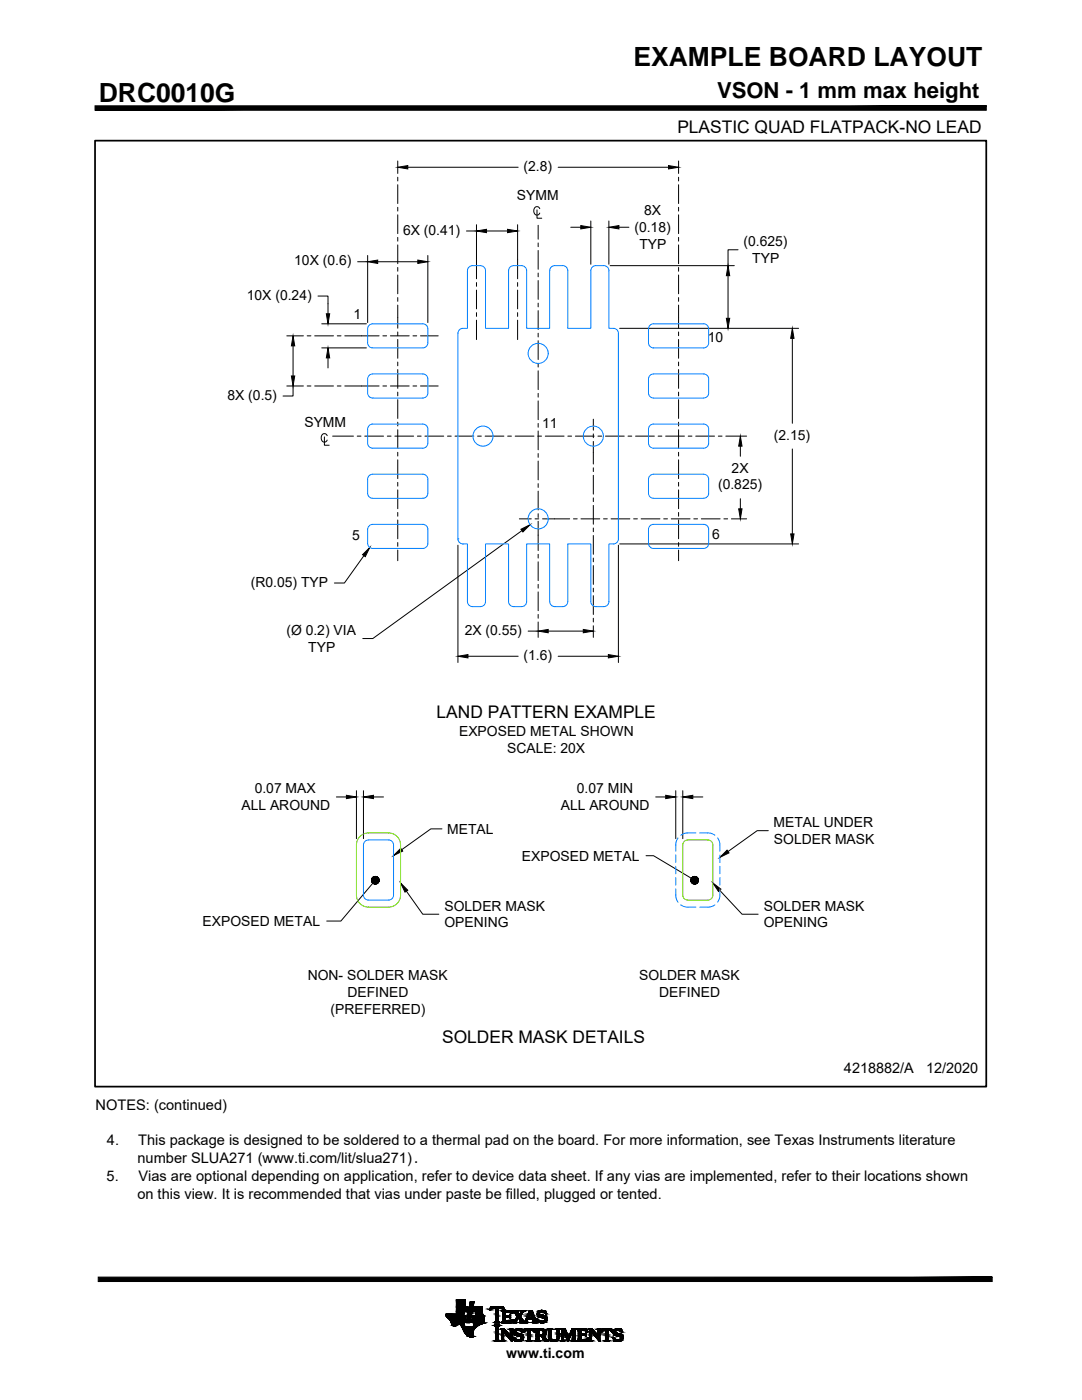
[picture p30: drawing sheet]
<svg xmlns="http://www.w3.org/2000/svg" width="216mm" height="279mm" viewBox="0 0 216 279" stroke-linecap="round" stroke-linejoin="round" font-family="sans-serif">
<defs><g id="words">
<g font-size="5.3">
<text x="126.4" y="13.2">EXAMPLE BOARD LAYOUT</text>
<text x="19.7" y="20.3">DRC0010G</text>
</g>
<text font-size="4.4" x="143.1" y="19.6">VSON - 1 mm max height</text>
<g font-size="3.5">
<text x="135.2" y="26.5">PLASTIC QUAD FLATPACK-NO LEAD</text>
<text x="87.1" y="143.4">LAND PATTERN EXAMPLE</text>
<text x="88.2" y="208.2">SOLDER MASK DETAILS</text>
</g>
<g font-size="2.9">
<text x="168.4" y="214.1">4218882/A</text>
<text x="184.8" y="214.1">12/2020</text>
<text x="19.1" y="221.6">NOTES: (continued)</text>
<text x="21.3" y="228.6">4.</text>
<text x="27.4" y="232.1">number SLUA271 (www.ti.com/lit/slua271).</text>
<text x="27.6" y="228.6">This package is designed to be soldered to a thermal pad on the board. For more information, see Texas Instruments literature</text>
<text x="21.3" y="235.7">5.</text>
<text x="27.4" y="239.2">on this view. It is recommended that vias under paste be filled, plugged or tented.</text>
<text x="27.6" y="235.7">Vias are optional depending on application, refer to device data sheet. If any vias are implemented, refer to their locations shown</text>
</g>
<g font-size="2.8">
<text x="104.5" y="34.1">(2.8)</text>
<text x="103.2" y="39.9">SYMM</text>
<text x="80.4" y="46.8">6X (0.41)</text>
<text x="126.6" y="46.3">(0.18)</text>
<text x="128.5" y="43">8X</text>
<text x="58.7" y="52.9">10X (0.6)</text>
<text x="127.6" y="49.7">TYP</text>
<text x="148.4" y="49.2">(0.625)</text>
<text x="150.1" y="52.5">TYP</text>
<text x="49.2" y="59.8">10X (0.24)</text>
<text x="70.5" y="63.6">1</text>
<text x="141.2" y="68.3">10</text>
<text x="45.4" y="79.7">8X (0.5)</text>
<text x="60.7" y="85.2">SYMM</text>
<text x="108.2" y="85.5">11</text>
<text x="154.4" y="87.7">(2.15)</text>
<text x="146" y="94.3">2X</text>
<text x="143.3" y="97.6">(0.825)</text>
<text x="70.3" y="107.8">5</text>
<text x="142.1" y="107.6">6</text>
<text x="50.1" y="117.1">(R0.05) TYP</text>
<text x="57.1" y="126.8">(Ø 0.2) VIA</text>
<text x="61.5" y="130.1">TYP</text>
<text x="92.7" y="126.7">2X (0.55)</text>
<text x="104.5" y="131.7">(1.6)</text>
<text x="91.6" y="146.9">EXPOSED METAL SHOWN</text>
<text x="101.2" y="150.2">SCALE: 20X</text>
<text x="48.2" y="161.7">ALL AROUND</text>
<text x="50.8" y="158.3">0.07 MAX</text>
<text x="111.9" y="161.7">ALL AROUND</text>
<text x="115.1" y="158.3">0.07 MIN</text>
<text x="89.2" y="166.4">METAL</text>
<text x="154.3" y="165.1">METAL UNDER</text>
<text x="104.1" y="171.8">EXPOSED METAL</text>
<text x="154.4" y="168.4">SOLDER MASK</text>
<text x="40.4" y="184.8">EXPOSED METAL</text>
<text x="88.7" y="185.1">OPENING</text>
<text x="88.7" y="181.7">SOLDER MASK</text>
<text x="152.4" y="185.1">OPENING</text>
<text x="152.4" y="181.7">SOLDER MASK</text>
<text x="61.4" y="195.6">NON- SOLDER MASK</text>
<text x="127.6" y="195.6">SOLDER MASK</text>
<text x="65.9" y="202.3">(PREFERRED)</text>
<text x="69.3" y="198.9">DEFINED</text>
<text x="131.5" y="198.9">DEFINED</text>
<text x="101" y="271.1">www.ti.com</text>
</g>
</g></defs>
<g fill="#000" stroke="#000" stroke-width=".2">
<path d="M79.4 33.4l2-.4v.7zM133.4 33l2 .4-2 .3zM73.4 52.2l2-.3v.7zM83.4 51.9l2 .3-2 .4zM95.1 46.1l2-.3v.6zM101.3 45.8l2 .3-2 .3zM115.9 45l2 .4-2 .3zM121.5 45.4l2-.4v.7zM145.3 53l.3 2h-.7zM58.5 67l.3 2h-.7zM58.1 75h.7l-.3 2zM65.1 62.6h.7l-.3 2z"/>
<path d="M65.5 69.4l.3 2h-.7zM144.9 63.5h.7l-.3 2zM158.1 65.5l.3 2h-.6zM147.7 87l.4 2h-.7zM73.8 109.3l-.9 1.8-.6-.4zM103.9 105.6l1.9-.9-1.5 1.5zM147.4 101.5h.7l-.4 2zM157.8 106.6h.6l-.3 2zM91.4 131l2-.4v.7zM107.4 126l2-.4v.7zM116.4 125.6l2 .4-2 .3zM121.4 130.6l2 .4-2 .3z"/>
<path d="M69.1 158.7l2 .4-2 .3zM72.5 159.1l2-.4v.7zM132.8 158.7l2 .4-2 .3zM136.2 159.1l2-.4v.7zM75.4 175.1l-.5 .6zM80 169.3l.3 .6-1.8 .8zM79.9 176.2l1.5 1.5-.6 .3zM138.6 175.7l.6 .4zM142.2 176.2l1.7 1.3-.5 .4zM145.1 169.7l.4 .5-1.9 .9zM92.5 265.5h2zM94 266.8h.2z"/>
<path d="M94 266.8h.1zM94.4 263.9h2.2zM94.4 264h2.2zM94.5 264h.1zM97.7 261.4h.1zM101.5 262.6h.4zM102.1 262.1h.1zM102.2 263.4h.1zM102.6 263.6h.4zM102.7 261.9h.6zM103.1 263h.3zM104.4 265.8h.1z"/>
<path d="M107.9 262.9h1.2zM108 266.4h.8zM108.1 264h.2zM108.1 263h1zM108.7 267.6h.7zM109 267.7h.1zM113.2 267.6h.2zM116.6 266.2h.4zM116.9 265.6h.3zM117.2 265.8h.1zM117.3 267.1h.1zM119.9 265.8h.1z"/>
<path d="M123.3 267.7h.1z"/>
<path d="M19 21.1v.9l177.8-.9zM19 22l177.8-.9v.9z"/>
<path d="M74.1 175.7h.8zM74.2 175.8l.7-.1zM74.2 175.9l.7-.2z"/>
<path d="M74.2 175.5l.7 .2zM74.1 175.6l.8 .1zM74.1 175.7h.8z"/>
<path d="M74.2 175.9l.7-.2zM74.2 176l.7-.3zM74.3 176.1l.6-.4z"/>
<path d="M74.2 175.3l.7 .4zM74.2 175.4l.7 .3zM74.2 175.4l.7 .3z"/>
<path d="M74.3 176.1l.6-.4zM74.4 176.2l.5-.5zM74.9 175.7l-.4 .6z"/>
<path d="M74.4 175.1l.5 .6zM74.3 175.2l.6 .5zM74.3 175.2l.6 .5z"/>
<path d="M74.9 175.7l-.4 .6zM74.9 175.7l-.4 .6zM74.9 175.7l-.3 .7z"/>
<path d="M74.5 175l.4 .7zM74.4 175.1l.5 .6zM74.4 175.1l.5 .6z"/>
<path d="M74.9 175.7l-.2 .7zM74.9 175.7l-.2 .7zM74.9 175.7l-.1 .7z"/>
<path d="M74.7 174.9l.2 .8zM74.6 175l.3 .7zM74.5 175l.4 .7z"/>
<path d="M74.9 175.7l.1 .7zM74.9 175.7l.1 .7zM74.9 175.7l.1 .7z"/>
<path d="M74.9 174.9v.8zM74.8 174.9l.1 .8zM74.8 174.9l.1 .8z"/>
<path d="M74.9 175.7l.3 .7zM74.9 175.7l.3 .7zM74.9 175.7l.4 .6z"/>
<path d="M75.1 175l-.2 .7zM75 174.9l-.1 .8zM75 174.9l-.1 .8z"/>
<path d="M74.9 175.7l.4 .6zM74.9 175.7l.5 .6zM74.9 175.7l.6 .5z"/>
<path d="M75.3 175.1l-.4 .6zM75.3 175l-.4 .7zM75.2 175l-.3 .7z"/>
<path d="M74.9 175.7l.6 .4zM74.9 175.7l.6 .3zM74.9 175.7l.6 .3z"/>
<path d="M74.9 175.7l.6-.4zM74.9 175.7l.6-.4zM74.9 175.7l.5-.6z"/>
<path d="M74.9 175.7l.7 .3zM74.9 175.7l.7 .1zM74.9 175.7l.7 .1z"/>
<path d="M74.9 175.7l.7-.2zM74.9 175.7l.7-.3zM74.9 175.7l.7-.4z"/>
<path d="M74.9 175.7h.7zM74.9 175.7h.7zM74.9 175.7l.7-.2z"/>
<path d="M137.9 175.6l.7 .1zM137.9 175.6l.7 .1zM137.9 175.7h.7z"/>
<path d="M137.9 175.8l.7-.1zM137.9 175.9l.7-.2zM137.9 175.9l.7-.2z"/>
<path d="M137.9 175.4l.7 .3zM137.9 175.4l.7 .3zM137.9 175.5l.7 .2z"/>
<path d="M137.9 176l.7-.3zM138 176.1l.6-.4zM138 176.1l.6-.4z"/>
<path d="M138 175.2l.6 .5zM138 175.2l.6 .5zM138 175.3l.6 .4z"/>
<path d="M138.1 176.2l.5-.5zM138.6 175.7l-.4 .6zM138.6 175.7l-.4 .6z"/>
<path d="M138.2 175.1l.4 .6zM138.1 175.1l.5 .6zM138.1 175.1l.5 .6z"/>
<path d="M138.6 175.7l-.3 .7zM138.6 175.7l-.3 .7zM138.6 175.7l-.2 .7z"/>
<path d="M138.4 175l.2 .7zM138.3 175l.3 .7zM138.2 175l.4 .7z"/>
<path d="M138.6 175.7l-.2 .7zM138.6 175.7v.7zM138.6 175.7v.7z"/>
<path d="M138.6 174.9v.8zM138.5 174.9l.1 .8zM138.4 174.9l.2 .8z"/>
<path d="M138.6 175.7v.7zM138.6 175.7l.2 .7zM138.6 175.7l.2 .7z"/>
<path d="M138.8 174.9l-.2 .8zM138.7 174.9l-.1 .8zM138.6 174.9v.8z"/>
<path d="M138.6 175.7l.3 .7zM138.6 175.7l.3 .6zM138.6 175.7l.4 .6z"/>
<path d="M139 175l-.4 .7zM138.9 175l-.3 .7zM138.9 175l-.3 .7z"/>
<path d="M138.6 175.7l.5 .6zM138.6 175.7l.6 .5zM138.6 175.7l.6 .4z"/>
<path d="M138.6 175.7l.6-.5zM139.1 175.1l-.5 .6zM139.1 175.1l-.5 .6z"/>
<path d="M138.6 175.7l.7 .4zM138.6 175.7l.7 .2zM138.6 175.7l.7 .2z"/>
<path d="M138.6 175.7l.7-.3zM138.6 175.7l.6-.4zM138.6 175.7l.6-.4z"/>
<path d="M138.6 175.7l.7 .2zM138.6 175.7h.8zM138.6 175.7h.8z"/>
<path d="M138.6 175.7l.8-.1zM138.6 175.7l.7-.1zM138.6 175.7l.7-.3z"/>
<path d="M19.6 254.9v.9l178.4-.9zM19.6 255.8l178.4-.9v.9z"/>
<path d="M91.1 259.4h1.8zM91.1 259.4h1.8z"/>
<path d="M91.1 259.4h1.8zM91.1 259.4h1.8z"/>
<path d="M91.1 259.4h1.8zM91.1 259.4h1.8z"/>
<path d="M91.1 259.4h1.8zM91.1 259.4h1.8z"/>
<path d="M91.1 259.4h1.8zM91.1 259.4h1.8z"/>
<path d="M91.1 259.4h1.8zM91.1 259.4h1.8z"/>
<path d="M91.1 259.4h1.8zM91.1 259.4h1.8z"/>
<path d="M91.1 259.4h1.8zM91.1 259.4h1.8z"/>
<path d="M91.1 259.4h1.8zM91.1 259.4h1.8z"/>
<path d="M91.1 259.4l1.8 .1zM91.1 259.4l1.8 .1z"/>
<path d="M91.1 259.5h1.8zM91.1 259.5h1.8z"/>
<path d="M91.1 259.5h1.8zM91.1 259.5h1.8z"/>
<path d="M91.1 259.5h1.8zM91.1 259.5h1.8z"/>
<path d="M91.1 259.5h1.8zM91.1 259.5h1.8z"/>
<path d="M91.1 259.5h1.8zM91.1 259.5h1.8z"/>
<path d="M91.1 259.5h1.8zM91.1 259.5h1.8z"/>
<path d="M91.1 259.5l1.8 .1zM91.1 259.5l1.8 .1z"/>
<path d="M91.1 259.6h1.8zM91.1 259.6h1.8z"/>
<path d="M91.1 259.6h1.8zM91.1 259.6h1.8z"/>
<path d="M91.1 259.6h1.8zM91.1 259.6h1.8z"/>
<path d="M91.1 259.6l1.8 .1zM91.1 259.6l1.8 .1z"/>
<path d="M91.1 259.7h1.8zM91.1 259.7h1.8z"/>
<path d="M91.1 259.7h1.8zM91.1 259.7h1.8z"/>
<path d="M91.1 259.7h1.8zM91.1 259.7h1.8z"/>
<path d="M91.1 259.7h1.8zM91.1 259.7h1.8z"/>
<path d="M91.1 259.7l1.8 .1zM91.1 259.7l1.8 .1z"/>
<path d="M91.1 259.8h1.8zM91.1 259.8h1.8z"/>
<path d="M91.1 259.8h1.8zM91.1 259.8h1.8z"/>
<path d="M91.1 259.8h1.8zM91.1 259.8h1.8z"/>
<path d="M91.1 259.8l1.8 .1zM91.1 259.8l1.8 .1z"/>
<path d="M91.1 259.9h1.8zM91.1 259.9h1.8z"/>
<path d="M91.1 259.9l1.8 .1zM91.1 259.9l1.8 .1z"/>
<path d="M91.1 260l1.8 .1zM91.1 260l1.8 .1z"/>
<path d="M93.8 260h.7zM93.8 260h.7zM93.8 260h.7zM93.8 260h.7z"/>
<path d="M93.8 259.9h.8zM93.8 259.9l.7 .1zM93.8 260h.7zM93.8 260h.7z"/>
<path d="M93.8 259.9h.8zM93.8 259.9h.8zM93.8 259.9h.8zM93.8 259.9h.8z"/>
<path d="M93.8 259.9h.8zM93.8 259.9h.8zM93.8 259.9h.8zM93.8 259.9h.8z"/>
<path d="M93.8 259.9h.8zM93.8 259.9h.8zM93.8 259.9h.8zM93.8 259.9h.8z"/>
<path d="M93.9 259.8h.7zM93.9 259.8l.7 .1zM93.8 259.9h.8zM93.8 259.9h.8z"/>
<path d="M93.9 259.8h.7zM93.9 259.8h.7zM93.9 259.8h.7zM93.9 259.8h.7z"/>
<path d="M93.9 259.8h.7zM93.9 259.8h.7zM93.9 259.8h.7zM93.9 259.8h.7z"/>
<path d="M93.9 259.8h.7zM93.9 259.8h.7zM93.9 259.8h.7zM93.9 259.8h.7z"/>
<path d="M93.9 259.8h.7zM93.9 259.8h.7zM93.9 259.8h.7zM93.9 259.8h.7z"/>
<path d="M90 264h2.7zM90 264h2.7z"/>
<path d="M90.6 264.6h.2zM90.6 264.6h.1z"/>
<path d="M90.6 264.6h.2zM90.6 264.6h.2z"/>
<path d="M90.6 264.6h.2zM90.6 264.6h.2z"/>
<path d="M90.6 264.6h.2zM90.6 264.6h.2z"/>
<path d="M90.6 264.6h.2zM90.6 264.6h.2z"/>
<path d="M90.5 264.6h.3zM90.5 264.6h.3z"/>
<path d="M90.5 264.6h.3zM90.5 264.6h.3z"/>
<path d="M90.5 264.6h.4zM90.5 264.6h.3z"/>
<path d="M90.5 264.6h.4zM90.5 264.6h.4z"/>
<path d="M90.5 264.6h.4zM90.5 264.6h.4z"/>
<path d="M90.4 264.6h.5zM90.4 264.6h.5z"/>
<path d="M90.4 264.6h.5zM90.4 264.6h.5z"/>
<path d="M90.4 264.5h.6zM90.4 264.5l.5 .1z"/>
<path d="M90.4 264.5h.6zM90.4 264.5h.6zM90.4 264.5h.6zM90.4 264.5h.6z"/>
<path d="M90.3 264.5h.7zM90.3 264.5h.7z"/>
<path d="M90.3 264.5h.7zM90.3 264.5h.7z"/>
<path d="M90.3 264.5h.7zM90.3 264.5h.7z"/>
<path d="M90.3 264.4h.8zM90.3 264.4l.7 .1z"/>
<path d="M90.3 264.4h.8zM90.3 264.4h.8z"/>
<path d="M90.2 264.4h.9zM90.2 264.4h.9z"/>
<path d="M90.2 264.4h.9zM90.2 264.4h.9z"/>
<path d="M90.2 264.3h1zM90.2 264.3l.9 .1z"/>
<path d="M90.2 264.3h1zM90.2 264.3h1z"/>
<path d="M90.2 264.3h1zM90.2 264.3h1z"/>
<path d="M90.2 264.2h1.1zM90.2 264.2l1 .1z"/>
<path d="M90.2 264.2h1.1zM90.2 264.2h1.1z"/>
<path d="M90.1 264.2h1.2zM90.1 264.2h1.2z"/>
<path d="M90.1 264.2h1.2zM90.1 264.2h1.2z"/>
<path d="M90.1 264.2h1.3zM90.1 264.2h1.2z"/>
<path d="M90.1 264.2h1.3zM90.1 264.2h1.3z"/>
<path d="M90.1 264.2h1.3zM90.1 264.2h1.3z"/>
<path d="M90.1 264.2h1.4zM90.1 264.2h1.3z"/>
<path d="M90.1 264.2h1.4zM90.1 264.2h1.4z"/>
<path d="M90.1 264.2h1.4zM90.1 264.2h1.4z"/>
<path d="M89 262.6h3.5zM89 262.6h3.5z"/>
<path d="M89 262.6h3.5zM89 262.6h3.5z"/>
<path d="M89 262.6h3.5zM89 262.6h3.5z"/>
<path d="M89 262.6h3.5zM89 262.6h3.5z"/>
<path d="M89 262.6h3.5zM89 262.6h3.5z"/>
<path d="M89 262.5h3.5zM89 262.5l3.5 .1z"/>
<path d="M89 262.5h3.5zM89 262.5h3.5z"/>
<path d="M89 262.5h3.5zM89 262.5h3.5z"/>
<path d="M89 262.5h3.5zM89 262.5h3.5z"/>
<path d="M89 262.5h3.5zM89 262.5h3.5z"/>
<path d="M89 262.5h3.5zM89 262.5h3.5z"/>
<path d="M89 262.4h3.5zM89 262.4l3.5 .1z"/>
<path d="M89 262.4h3.5zM89 262.4h3.5z"/>
<path d="M89 262.4h3.5zM89 262.4h3.5z"/>
<path d="M89 262.3h3.5zM89 262.3h3.5z"/>
<path d="M89 262.3h3.5zM89 262.3l3.5 .1z"/>
<path d="M91.1 262.3h1.4zM91.1 262.3h1.4z"/>
<path d="M91.1 262.3h1.4zM91.1 262.3h1.4z"/>
<path d="M89 262.3h3.5zM89 262.3h3.5z"/>
<path d="M91.1 262.2h1.4zM91.1 262.2h1.4z"/>
<path d="M91.1 262.2l1.4 .1zM91.1 262.2l1.4 .1z"/>
<path d="M91.1 262.3h1.4zM91.1 262.3h1.4z"/>
<path d="M91.1 262.2h1.4zM91.1 262.2h1.4z"/>
<path d="M91.1 262.2h1.4zM91.1 262.2h1.4z"/>
<path d="M91.1 262.2h1.4zM91.1 262.2h1.4z"/>
<path d="M91.1 262.2h1.5zM91.1 262.2h1.4z"/>
<path d="M91.1 262.2h1.5zM91.1 262.2h1.5z"/>
<path d="M91.1 262.1h1.5zM91.1 262.1l1.5 .1z"/>
<path d="M91.1 262.1h1.5zM91.1 262.1h1.5z"/>
<path d="M91.1 262.1h1.5zM91.1 262.1h1.5z"/>
<path d="M91.1 262h1.5zM91.1 262l1.5 .1z"/>
<path d="M91.1 262h1.5zM91.1 262h1.5z"/>
<path d="M91.1 262h1.5zM91.1 262h1.5z"/>
<path d="M91.1 261.9h1.5zM91.1 261.9l1.5 .1z"/>
<path d="M91.1 261.9h1.5zM91.1 261.9h1.5z"/>
<path d="M91.1 261.9h1.5zM91.1 261.9h1.5z"/>
<path d="M91.1 261.9h1.5zM91.1 261.9h1.5z"/>
<path d="M91.1 261.8h1.5zM91.1 261.8h1.5z"/>
<path d="M91.1 261.8h1.5zM91.1 261.8l1.5 .1z"/>
<path d="M91.1 261.8h1.5zM91.1 261.8h1.5z"/>
<path d="M91.1 261.8h1.5zM91.1 261.8h1.5z"/>
<path d="M91.1 261.8h1.5zM91.1 261.8h1.5z"/>
<path d="M91.1 261.8h1.5zM91.1 261.8h1.5z"/>
<path d="M91.1 261.8h1.5zM91.1 261.8h1.5z"/>
<path d="M91.1 261.7h1.5zM91.1 261.7l1.5 .1z"/>
<path d="M91.1 261.7h1.5zM91.1 261.7h1.5z"/>
<path d="M91.1 261.7h1.5zM91.1 261.7h1.5z"/>
<path d="M91.9 264.4h.7zM91.9 264.4h.7z"/>
<path d="M91.9 264.4h.7zM91.9 264.4h.7z"/>
<path d="M91.9 264.4h.7zM91.9 264.4h.7z"/>
<path d="M91.9 264.4h.7zM91.9 264.4h.7z"/>
<path d="M91.8 264.3h.8zM91.8 264.3h.8z"/>
<path d="M91.9 264.3h.7zM91.9 264.3l.7 .1z"/>
<path d="M92 264.4l.6 .1zM92 264.4l.6 .1z"/>
<path d="M91.8 264.3h.8zM91.8 264.3h.8z"/>
<path d="M92 264.5h.7zM92 264.5h.7z"/>
<path d="M91.8 264.3h.8zM91.8 264.3h.8z"/>
<path d="M91.8 264.2h.9zM91.8 264.2l.8 .1z"/>
<path d="M92 264.5h.7zM92 264.5h.7z"/>
<path d="M92 264.5h.7zM92 264.5h.7z"/>
<path d="M91.7 264.2h1zM91.7 264.2h1z"/>
<path d="M91.7 264.2h1zM91.7 264.2h1z"/>
<path d="M91.7 264.2h1zM91.7 264.2h1z"/>
<path d="M91.6 264.2h1.1zM91.6 264.2h1.1z"/>
<path d="M91.6 264.2h1.1zM91.6 264.2h1.1z"/>
<path d="M92 264.5h.7zM92 264.5h.7z"/>
<path d="M91.5 264.2h1.2zM91.5 264.2h1.2z"/>
<path d="M91.6 264.2h1.1zM91.6 264.2h1.1z"/>
<path d="M92 264.5l.7 .1zM92 264.5l.7 .1z"/>
<path d="M90.1 264.1h2.6zM90.1 264.1l2.6 .1z"/>
<path d="M92 264.6h.7zM92 264.6h.7z"/>
<path d="M90.1 264.1h2.6zM90.1 264.1h2.6z"/>
<path d="M92.1 264.6h.6zM92.1 264.6h.6z"/>
<path d="M92.1 264.6h.6zM92.1 264.6h.6z"/>
<path d="M90.1 264h2.6zM90.1 264l2.6 .1z"/>
<path d="M92.1 264.6l.6 .1zM92.1 264.6l.6 .1z"/>
<path d="M90 264h2.7zM90 264h2.7z"/>
<path d="M92.1 264.7h.6zM92.1 264.7h.6z"/>
<path d="M90 263.9h2.7zM90 263.9l2.7 .1z"/>
<path d="M90 263.9h2.7zM90 263.9h2.7z"/>
<path d="M90 263.9h2.7zM90 263.9h2.7z"/>
<path d="M90 263.9h2.7zM90 263.9h2.7z"/>
<path d="M90 263.9h2.7zM90 263.9h2.7z"/>
<path d="M90 263.9h2.7zM90 263.9h2.7z"/>
<path d="M90 263.9h2.7zM90 263.9h2.7z"/>
<path d="M90 263.9h2.7zM90 263.9h2.7z"/>
<path d="M92.1 264.7h.7zM92.1 264.7h.7z"/>
<path d="M90 263.8h2.7zM90 263.8l2.7 .1z"/>
<path d="M90 263.8h2.7zM90 263.8h2.7z"/>
<path d="M90 263.8h2.7zM90 263.8h2.7z"/>
<path d="M90 263.8h2.7zM90 263.8h2.7z"/>
<path d="M90 263.8h2.7zM90 263.8h2.7z"/>
<path d="M89.9 263.7h2.9zM89.9 263.7l2.8 .1z"/>
<path d="M89.9 263.7h2.9zM89.9 263.7h2.9z"/>
<path d="M89.9 263.7h2.9zM89.9 263.7h2.9z"/>
<path d="M92.1 264.7h.7zM92.1 264.7h.7z"/>
<path d="M89.9 263.7h2.9zM89.9 263.7h2.9z"/>
<path d="M89.9 263.7h2.9zM89.9 263.7h2.9z"/>
<path d="M89.9 263.6h2.9zM89.9 263.6l2.9 .1z"/>
<path d="M92.1 264.7h.7zM92.1 264.7h.7z"/>
<path d="M89.9 263.6h2.9zM89.9 263.6h2.9z"/>
<path d="M89.9 263.6h2.9zM89.9 263.6h2.9z"/>
<path d="M92.1 264.7h.7zM92.1 264.7h.7z"/>
<path d="M89.9 263.5h2.9zM89.9 263.5l2.9 .1z"/>
<path d="M89.8 263.5h3zM89.8 263.5h3z"/>
<path d="M89.8 263.5h3zM89.8 263.5h3z"/>
<path d="M89.8 263.5h3zM89.8 263.5h3z"/>
<path d="M89.8 263.4h3zM89.8 263.4l3 .1z"/>
<path d="M89.8 263.4h3zM89.8 263.4h3z"/>
<path d="M92.1 264.7l.8 .1zM92.1 264.7l.8 .1z"/>
<path d="M89.7 263.4h3.1zM89.7 263.4h3.1z"/>
<path d="M89.7 263.3h3.1zM89.7 263.3l3.1 .1z"/>
<path d="M89.6 263.2h3.3zM89.6 263.2l3.2 .1z"/>
<path d="M92.1 264.8h.8zM92.1 264.8h.8z"/>
<path d="M91.1 260.1h1.8zM91.1 260.1h1.8z"/>
<path d="M91.1 260.1l1.8 .1zM91.1 260.1l1.8 .1z"/>
<path d="M91.1 260.2h1.8zM91.1 260.2h1.8z"/>
<path d="M91.1 260.2l1.8 .1zM91.1 260.2l1.8 .1z"/>
<path d="M91.1 260.3l1.8 .1zM91.1 260.3l1.8 .1z"/>
<path d="M91.1 260.4h1.8zM91.1 260.4h1.8z"/>
<path d="M91.1 260.4h1.8zM91.1 260.4h1.8z"/>
<path d="M91.1 260.4l1.8 .1zM91.1 260.4l1.8 .1z"/>
<path d="M91.1 260.5h1.8zM91.1 260.5h1.8z"/>
<path d="M91.1 260.5l1.8 .1zM91.1 260.5l1.8 .1z"/>
<path d="M91.1 260.6h1.8zM91.1 260.6h1.8z"/>
<path d="M91.1 260.6h1.8zM91.1 260.6h1.8z"/>
<path d="M91.1 260.6l1.8 .1zM91.1 260.6l1.8 .1z"/>
<path d="M91.1 260.7h1.8zM91.1 260.7h1.8z"/>
<path d="M91.1 260.7h1.8zM91.1 260.7h1.8z"/>
<path d="M91.1 260.7l1.8 .1zM91.1 260.7l1.8 .1z"/>
<path d="M91.1 260.8h1.8zM91.1 260.8h1.8z"/>
<path d="M91.1 260.8h1.8zM91.1 260.8h1.8z"/>
<path d="M91.1 260.8h1.8zM91.1 260.8h1.8zM91.1 260.8h1.8zM91.1 260.8h1.8z"/>
<path d="M89.5 263.2h3.4zM89.5 263.2h3.4zM89.6 263.2h3.3zM89.6 263.2h3.3z"/>
<path d="M89.5 263.1h3.4zM89.5 263.1l3.4 .1z"/>
<path d="M92.1 264.8h.8zM92.1 264.8h.8z"/>
<path d="M92.1 264.8h.8zM92.1 264.8h.8z"/>
<path d="M89.4 263h3.5zM89.4 263l3.5 .1z"/>
<path d="M89.3 263h3.6zM89.3 263h3.6z"/>
<path d="M89.3 263h3.6zM89.3 263h3.6z"/>
<path d="M89.3 262.9h3.6zM89.3 262.9l3.6 .1z"/>
<path d="M89.2 262.9h3.7zM89.2 262.9h3.7z"/>
<path d="M89.2 262.9h3.7zM89.2 262.9h3.7z"/>
<path d="M89.2 262.8h3.7zM89.2 262.8l3.7 .1z"/>
<path d="M92.2 264.8h.8zM92.2 264.8h.8z"/>
<path d="M89.2 262.8h3.7zM89.2 262.8h3.7z"/>
<path d="M89.1 262.8h3.8zM89.1 262.8h3.8z"/>
<path d="M89.1 262.8h3.8zM89.1 262.8h3.8z"/>
<path d="M89.1 262.8h3.8zM89.1 262.8h3.8z"/>
<path d="M89.1 262.8h3.9zM89.1 262.8h3.8z"/>
<path d="M89.1 262.7h3.9zM89.1 262.7l3.9 .1z"/>
<path d="M89.1 262.7h3.9zM89.1 262.7h3.9zM89.1 262.7h3.9zM89.1 262.7h3.9z"/>
<path d="M89.1 262.7h3.9zM89.1 262.7h3.9z"/>
<path d="M89.1 262.7h3.9zM89.1 262.7h3.9z"/>
<path d="M92.2 264.8h.8zM92.2 264.8h.8z"/>
<path d="M89 262.6h4zM89 262.6l4 .1z"/>
<path d="M89 262.6h4zM89 262.6h4z"/>
<path d="M89 262.6h4zM89 262.6h4z"/>
<path d="M89 262.6h4zM89 262.6h4z"/>
<path d="M89 262.6h4zM89 262.6h4z"/>
<path d="M92.2 264.8h.9zM92.2 264.8h.9z"/>
<path d="M92.2 264.8h.9zM92.2 264.8h.9z"/>
<path d="M92.2 264.8h.9zM92.2 264.8h.9z"/>
<path d="M92.2 264.8h1zM92.2 264.8h1z"/>
<path d="M91.1 261.7h2.1zM91.1 261.7h2.1z"/>
<path d="M91.1 261.7h2.1zM91.1 261.7h2.1z"/>
<path d="M91.1 261.7h2.1zM91.1 261.7h2.1z"/>
<path d="M92.2 264.8h1zM92.2 264.8h1z"/>
<path d="M91.1 261.7h2.1zM91.1 261.7h2.1z"/>
<path d="M91.1 261.7h2.1zM91.1 261.7h2.1z"/>
<path d="M91.1 261.7h2.1zM91.1 261.7h2.1z"/>
<path d="M91.1 261.7h2.1zM91.1 261.7h2.1z"/>
<path d="M91.1 261.6h2.1zM91.1 261.6l2.1 .1z"/>
<path d="M91.1 261.6h2.1zM91.1 261.6h2.1z"/>
<path d="M91.1 261.6h2.1zM91.1 261.6h2.1z"/>
<path d="M91.1 261.6h2.1zM91.1 261.6h2.1z"/>
<path d="M91.1 261.5h2.1zM91.1 261.5l2.1 .1z"/>
<path d="M91.1 261.5h2.1zM91.1 261.5h2.1z"/>
<path d="M92.2 264.8l1.1 .1zM92.2 264.8l1.1 .1z"/>
<path d="M91.1 261.4h2.1zM91.1 261.4l2.1 .1z"/>
<path d="M91.1 261.4h2.1zM91.1 261.4h2.1z"/>
<path d="M91.1 261.4h2.1zM91.1 261.4h2.1z"/>
<path d="M91.1 261.3h2.1zM91.1 261.3l2.1 .1z"/>
<path d="M91.1 261.3h2.1zM91.1 261.3h2.1z"/>
<path d="M91.1 261.2h2.2zM91.1 261.2l2.1 .1z"/>
<path d="M92.2 264.9h1.2zM92.2 264.9h1.2z"/>
<path d="M91.1 261.2h2.2zM91.1 261.2h2.2z"/>
<path d="M91.1 261.1h2.2zM91.1 261.1l2.2 .1z"/>
<path d="M91.1 261h2.2zM91.1 261h2.2z"/>
<path d="M91.1 261h2.2zM91.1 261l2.2 .1z"/>
<path d="M91.1 261h2.2zM91.1 261h2.2z"/>
<path d="M91.1 261h2.2zM91.1 261h2.2z"/>
<path d="M91.1 260.9h2.2zM91.1 260.9l2.2 .1z"/>
<path d="M91.1 260.9h2.2zM91.1 260.9h2.2z"/>
<path d="M91.1 260.9h2.2zM91.1 260.9h2.2z"/>
<path d="M91.1 260.8h2.2zM91.1 260.8l2.2 .1z"/>
<path d="M91.1 260.8h2.2zM91.1 260.8h2.2z"/>
<path d="M91.1 260.8h2.2zM91.1 260.8h2.2z"/>
<path d="M91.1 260.8h2.2zM91.1 260.8h2.2z"/>
<path d="M91.1 260.8h2.2zM91.1 260.8h2.2z"/>
<path d="M91.1 260.8h2.2zM91.1 260.8h2.2z"/>
<path d="M92.2 264.9h1.3zM92.2 264.9h1.3z"/>
<path d="M92.2 264.9h1.4zM92.2 264.9h1.4z"/>
<path d="M92.2 264.9h1.5zM92.2 264.9h1.5z"/>
<path d="M93 263.9l.8 .1zM93 263.9l.8 .1z"/>
<path d="M93 263.9h.8zM93 263.9h.8z"/>
<path d="M93 263.9h.8zM93 263.9h.8z"/>
<path d="M93 263.9h.8zM93 263.9h.8z"/>
<path d="M93.1 263.9h.7zM93.1 263.9h.7zM93 263.9h.8zM93 263.9h.8z"/>
<path d="M93.1 263.9h.7zM93.1 263.9h.7zM93.1 263.9h.7zM93.1 263.9h.7z"/>
<path d="M93.1 263.8h.7zM93.1 263.8l.7 .1zM93.1 263.9h.7zM93.1 263.9h.7z"/>
<path d="M93.1 263.8h.7zM93.1 263.8h.7zM93.1 263.8h.7zM93.1 263.8h.7z"/>
<path d="M93.1 263.8h.7zM93.1 263.8h.7zM93.1 263.8h.7zM93.1 263.8h.7z"/>
<path d="M93.1 263.7h.7zM93.1 263.7l.7 .1zM93.1 263.8h.7zM93.1 263.8h.7z"/>
<path d="M93.1 263.7h.7zM93.1 263.7h.7zM93.1 263.7h.7zM93.1 263.7h.7z"/>
<path d="M93.1 263.7h.7zM93.1 263.7h.7zM93.1 263.7h.7zM93.1 263.7h.7z"/>
<path d="M93.1 263.6h.7zM93.1 263.6l.7 .1zM93.1 263.7h.7zM93.1 263.7h.7z"/>
<path d="M93.1 263.6h.7zM93.1 263.6h.7zM93.1 263.6h.7zM93.1 263.6h.7z"/>
<path d="M93.1 263.5h.7zM93.1 263.5l.7 .1zM93.1 263.6h.7zM93.1 263.6h.7z"/>
<path d="M93.1 263.5h.8zM93.1 263.5h.7zM93.1 263.5h.7zM93.1 263.5h.7z"/>
<path d="M93.2 263.4h.7zM93.2 263.4l.7 .1zM93.1 263.5h.8zM93.1 263.5h.8z"/>
<path d="M93.2 263.3h.7zM93.2 263.3l.7 .1zM93.2 263.4h.7zM93.2 263.4h.7z"/>
<path d="M93.2 263.2l.7 .1v-.1zM93.2 263.2l.7 .1h-.7zM93.2 263.3h.7zM93.2 263.3h.7z"/>
<path d="M93.2 263.1l.7 .1v-.1zM93.2 263.1l.7 .1h-.7zM93.2 263.2h.7zM93.2 263.2h.7z"/>
<path d="M93.2 263l.7 .1 .1-.1zM93.2 263l.7 .1h-.7zM93.2 263.1h.7zM93.2 263.1h.7z"/>
<path d="M93.3 262.8l.7 .2v-.2zM93.3 262.8l.7 .2h-.8zM93.2 263h.8zM93.2 263h.8z"/>
<path d="M93.3 262.7l.7 .1v-.1zM93.3 262.7l.7 .1h-.7zM93.3 262.8h.7zM93.3 262.8h.7z"/>
<path d="M93.4 262.4l.6 .3 .1-.3zM93.4 262.4l.6 .3h-.7zM93.3 262.7h.7zM93.3 262.7h.7z"/>
<path d="M93.4 262.1l.7 .3v-.3zM93.4 262.1l.7 .3h-.7zM93.4 262.4h.7zM93.4 262.4h.7z"/>
<path d="M93.4 261.9l.7 .2 .1-.2zM93.4 261.9l.7 .2h-.7zM93.4 262.1h.7zM93.4 262.1h.7z"/>
<path d="M94 266.8h.2zM94 266.8h.2z"/>
<path d="M93.5 261.8l.7 .1v-.1zM93.5 261.8l.7 .1h-.8zM93.4 261.9h.8zM93.4 261.9h.8z"/>
<path d="M93.9 266.8h.3zM93.9 266.8h.3z"/>
<path d="M93.5 261.7l.7 .1v-.1zM93.5 261.7l.7 .1h-.7zM93.5 261.8h.7zM93.5 261.8h.7z"/>
<path d="M93.9 266.8h.3zM93.9 266.8h.3z"/>
<path d="M93.5 261.5h.7zM93.5 261.5h.7z"/>
<path d="M93.5 261.5l.7 .2v-.2zM93.5 261.5l.7 .2h-.7zM93.5 261.7h.7zM93.5 261.7h.7z"/>
<path d="M93.9 266.8h.4zM93.9 266.8h.3z"/>
<path d="M93.5 261.4h.8zM93.5 261.4h.8z"/>
<path d="M93.5 261.4l.7 .1 .1-.1zM93.5 261.4l.7 .1h-.7z"/>
<path d="M93.9 266.8h.4zM93.9 266.8h.4z"/>
<path d="M93.6 261.4h.7zM93.6 261.4h.7z"/>
<path d="M93.6 261.3h.7zM93.6 261.3l.7 .1zM93.6 261.4h.7zM93.6 261.4h.7z"/>
<path d="M93.6 261.2h.7zM93.6 261.2l.7 .1zM93.6 261.3h.7zM93.6 261.3h.7z"/>
<path d="M93.8 266.8h.5zM93.8 266.8h.5z"/>
<path d="M93.6 261.2h.7zM93.6 261.2h.7zM93.6 261.2h.7zM93.6 261.2h.7z"/>
<path d="M93.6 261.1h.7zM93.6 261.1l.7 .1zM93.6 261.2h.7zM93.6 261.2h.7z"/>
<path d="M93.8 266.8h.5zM93.8 266.8h.5z"/>
<path d="M93.6 261.1h.7zM93.6 261.1h.7zM93.6 261.1h.7zM93.6 261.1h.7z"/>
<path d="M93.6 261.1h.7zM93.6 261.1h.7zM93.6 261.1h.7zM93.6 261.1h.7z"/>
<path d="M93.6 261h.7zM93.6 261l.7 .1zM93.6 261.1h.7zM93.6 261.1h.7z"/>
<path d="M93.6 261h.8zM93.6 261h.7zM93.6 261h.7zM93.6 261h.7z"/>
<path d="M93.8 266.8h.6zM93.8 266.8h.5z"/>
<path d="M93.6 260.9h.8zM93.6 260.9l.8 .1zM93.6 261h.8zM93.6 261h.8z"/>
<path d="M93.6 260.9h.8zM93.6 260.9h.8zM93.6 260.9h.8zM93.6 260.9h.8z"/>
<path d="M93.8 266.8h.6zM93.8 266.8h.6z"/>
<path d="M93.7 260.9h.7zM93.7 260.9h.7zM93.6 260.9h.8zM93.6 260.9h.8z"/>
<path d="M93.7 260.9h.7zM93.7 260.9h.7zM93.7 260.9h.7zM93.7 260.9h.7z"/>
<path d="M93.7 260.8h.7zM93.7 260.8l.7 .1zM93.7 260.9h.7zM93.7 260.9h.7z"/>
<path d="M93.7 260.8h.7zM93.7 260.8h.7zM93.7 260.8h.7zM93.7 260.8h.7z"/>
<path d="M93.7 260.8h.7zM93.7 260.8h.7zM93.7 260.8h.7zM93.7 260.8h.7z"/>
<path d="M93.7 260.8h.7zM93.7 260.8h.7zM93.7 260.8h.7zM93.7 260.8h.7z"/>
<path d="M93.7 260.8h.7zM93.7 260.8h.7zM93.7 260.8h.7zM93.7 260.8h.7z"/>
<path d="M92.7 265.9h1.7zM92.7 265.9h1.7z"/>
<path d="M92.7 265.9l1.7 .1zM92.7 265.9l1.7 .1z"/>
<path d="M92.7 266h1.7zM92.7 266h1.7z"/>
<path d="M92.8 266h1.6zM92.8 266h1.6z"/>
<path d="M92.8 266l1.6 .1zM92.8 266l1.6 .1z"/>
<path d="M92.8 266.1h1.6zM92.8 266.1h1.6z"/>
<path d="M92.7 265.9h1.7zM92.7 265.9h1.7z"/>
<path d="M92.8 266.1h1.6zM92.8 266.1h1.6z"/>
<path d="M92.9 266.1l1.5 .1zM92.9 266.1l1.5 .1z"/>
<path d="M92.7 265.8h1.7zM92.7 265.8l1.7 .1z"/>
<path d="M92.9 266.2h1.5zM92.9 266.2h1.5z"/>
<path d="M92.9 266.2h1.5zM92.9 266.2h1.5z"/>
<path d="M92.6 265.8h1.8zM92.6 265.8h1.8z"/>
<path d="M93.7 266.8h.7zM93.7 266.8h.7z"/>
<path d="M92.6 265.8h1.8zM92.6 265.8h1.8z"/>
<path d="M92.9 266.2l1.5 .1zM92.9 266.2l1.5 .1z"/>
<path d="M93 266.3h1.4zM93 266.3h1.4z"/>
<path d="M93 266.3l1.4 .1zM93 266.3l1.4 .1z"/>
<path d="M92.6 265.7h1.8zM92.6 265.7l1.8 .1z"/>
<path d="M93.1 266.4h1.3zM93.1 266.4h1.3z"/>
<path d="M93.1 266.4l1.3 .1zM93.1 266.4l1.3 .1z"/>
<path d="M92.6 265.7h1.8zM92.6 265.7h1.8z"/>
<path d="M93.7 266.8h.7zM93.7 266.8h.7z"/>
<path d="M93.7 266.8h.7zM93.7 266.8h.7z"/>
<path d="M93.7 260.5h.7zM93.7 260.5h.7zM93.7 260.5h.7zM93.7 260.5h.7z"/>
<path d="M93.7 260.5h.7zM93.7 260.5h.7z"/>
<path d="M93.7 260.5h.7zM93.7 260.5h.7zM93.7 260.5h.7zM93.7 260.5h.7z"/>
<path d="M93.7 260.5h.7zM93.7 260.5h.7zM93.7 260.5h.7zM93.7 260.5h.7z"/>
<path d="M93.2 266.5h1.2zM93.2 266.5h1.2z"/>
<path d="M93.7 260.5h.7zM93.7 260.5h.7zM93.7 260.5h.7zM93.7 260.5h.7z"/>
<path d="M93.2 266.5h1.3zM93.2 266.5h1.3z"/>
<path d="M93.7 260.4h.8zM93.7 260.4l.7 .1zM93.7 260.5h.7zM93.7 260.5h.7z"/>
<path d="M92.5 265.6h2zM92.5 265.6l1.9 .1z"/>
<path d="M93.7 260.4h.8zM93.7 260.4h.8zM93.7 260.4h.8zM93.7 260.4h.8z"/>
<path d="M93.7 260.4h.8zM93.7 260.4h.8zM93.7 260.4h.8zM93.7 260.4h.8z"/>
<path d="M93.7 266.8h.8zM93.7 266.8h.7z"/>
<path d="M93.2 266.5l1.3 .1zM93.2 266.5l1.3 .1z"/>
<path d="M93.8 260.3h.7zM93.8 260.3l.7 .1zM93.7 260.4h.8zM93.7 260.4h.8z"/>
<path d="M93.3 266.6h1.2zM93.3 266.6h1.2z"/>
<path d="M93.8 260.3h.7zM93.8 260.3h.7zM93.8 260.3h.7zM93.8 260.3h.7z"/>
<path d="M92.5 265.5h2zM92.5 265.5l2 .1z"/>
<path d="M93.3 266.6h1.2zM93.3 266.6h1.2z"/>
<path d="M93.6 266.7h.9zM93.6 266.7l.9 .1z"/>
<path d="M93.8 260.2h.7zM93.8 260.2l.7 .1zM93.8 260.3h.7zM93.8 260.3h.7z"/>
<path d="M93.8 260.2h.7zM93.8 260.2h.7zM93.8 260.2h.7zM93.8 260.2h.7z"/>
<path d="M93.4 266.6h1.1zM93.4 266.6h1.1z"/>
<path d="M93.6 266.7h.9zM93.6 266.7h.9z"/>
<path d="M93.4 266.6l1.1 .1zM93.4 266.6l1.1 .1z"/>
<path d="M93.6 266.7h.9zM93.6 266.7h.9z"/>
<path d="M93.8 260.1h.7zM93.8 260.1l.7 .1zM93.8 260.2h.7zM93.8 260.2h.7z"/>
<path d="M93.6 266.7h.9zM93.6 266.7h.9z"/>
<path d="M92.5 265.4h2zM92.5 265.4l2 .1zM92.5 265.5h2z"/>
<path d="M93.8 260h.7zM93.8 260l.7 .1zM93.8 260.1h.7zM93.8 260.1h.7z"/>
<path d="M93.5 266.7h1zM93.5 266.7h1z"/>
<path d="M93.6 266.7h.9zM93.6 266.7h.9z"/>
<path d="M93.6 266.7h.9zM93.6 266.7h.9z"/>
<path d="M93.6 266.7h.9zM93.6 266.7h.9z"/>
<path d="M92.4 265.4h2.2zM92.4 265.4h2.1z"/>
<path d="M92.4 265.4h2.2zM92.4 265.4h2.2z"/>
<path d="M94.5 264h.1zM94.5 264h.1z"/>
<path d="M94.6 264h2zM94.6 264h2z"/>
<path d="M94.6 264h2zM94.6 264h2z"/>
<path d="M92.4 265.3h2.2zM92.4 265.3l2.2 .1z"/>
<path d="M92.4 265.2h2.2zM92.4 265.2l2.2 .1z"/>
<path d="M92.3 265.2h2.4zM92.3 265.2h2.3z"/>
<path d="M92.3 265.1h2.4zM92.3 265.1l2.4 .1z"/>
<path d="M92.3 265.1h2.5zM92.3 265.1h2.4z"/>
<path d="M92.3 265h2.5zM92.3 265l2.5 .1z"/>
<path d="M92.2 265h2.7zM92.2 265h2.7z"/>
<path d="M92.2 265h2.7zM92.2 265h2.6z"/>
<path d="M92.2 264.9h2.8zM92.2 264.9l2.7 .1z"/>
<path d="M92.2 264.9h2.8zM92.2 264.9h2.8z"/>
<path d="M94.4 264.9h.6zM94.4 264.9h.6zM94.4 264.9h.6zM94.4 264.9h.6z"/>
<path d="M94.4 264.9h.6zM94.4 264.9h.6z"/>
<path d="M94.4 264.8h.6zM94.4 264.8l.6 .1z"/>
<path d="M94.4 264.8h.6zM94.4 264.8h.6z"/>
<path d="M94.4 264.8h.6zM94.4 264.8h.6z"/>
<path d="M94.4 264.8h.6zM94.4 264.8h.6z"/>
<path d="M94.4 264.8h.6zM94.4 264.8h.6z"/>
<path d="M94.4 264.8h.7zM94.4 264.8h.6z"/>
<path d="M94.4 264.8h.7zM94.4 264.8h.7z"/>
<path d="M94.4 264.8h.7zM94.4 264.8h.7z"/>
<path d="M94.5 264.7h.7zM94.5 264.7l.6 .1z"/>
<path d="M94.5 264.7h.7zM94.5 264.7h.7z"/>
<path d="M94.5 264.7h.7zM94.5 264.7h.7z"/>
<path d="M94.5 264.6h.8zM94.5 264.6l.7 .1z"/>
<path d="M94.5 264.6h.8zM94.5 264.6h.8z"/>
<path d="M94.5 264.6h.8zM94.5 264.6h.8z"/>
<path d="M94.5 264.5h.9zM94.5 264.5l.8 .1z"/>
<path d="M94.5 264.5h.9zM94.5 264.5h.9z"/>
<path d="M94.5 264.5h1zM94.5 264.5h.9z"/>
<path d="M94.5 264.4h1.1zM94.5 264.4l1 .1z"/>
<path d="M94.5 264.4h1.2zM94.5 264.4h1.1z"/>
<path d="M94.5 264.4h1.2zM94.5 264.4h1.2z"/>
<path d="M94.5 264.4h1.3zM94.5 264.4h1.2z"/>
<path d="M94.5 264.3h1.3zM94.5 264.3l1.3 .1z"/>
<path d="M94.5 264.3h1.4zM94.5 264.3h1.3z"/>
<path d="M94.5 264.3h1.4zM94.5 264.3h1.4z"/>
<path d="M94.5 264.3h1.5zM94.5 264.3h1.4z"/>
<path d="M94.5 264.2h1.6zM94.5 264.2l1.5 .1z"/>
<path d="M94.5 264.2h1.6zM94.5 264.2h1.6z"/>
<path d="M94.6 264.2h1.5zM94.6 264.2h1.5z"/>
<path d="M94.7 260.8h1.5zM94.7 260.8h1.5zM94.7 260.8h1.5zM94.7 260.8h1.5z"/>
<path d="M94.7 260.8h1.5zM94.7 260.8h1.5zM94.7 260.8h1.5zM94.7 260.8h1.5z"/>
<path d="M94.7 260.8h1.5zM94.7 260.8h1.5zM94.7 260.8h1.5zM94.7 260.8h1.5z"/>
<path d="M94.7 260.8h1.5zM94.7 260.8h1.5z"/>
<path d="M94.7 260.8h1.5zM94.7 260.8h1.5z"/>
<path d="M94.7 260.8l1.5 .1zM94.7 260.8l1.5 .1zM94.7 260.9h1.5zM94.7 260.9h1.5z"/>
<path d="M94.7 260.9h1.5zM94.7 260.9h1.5zM94.7 260.9h1.5zM94.7 260.9h1.5z"/>
<path d="M94.7 260.9h1.5zM94.7 260.9h1.5z"/>
<path d="M94.7 260.9h1.5zM94.7 260.9h1.5z"/>
<path d="M94.7 260.9h1.5zM94.7 260.9h1.5z"/>
<path d="M94.7 260.9l1.5 .1zM94.7 260.9l1.5 .1z"/>
<path d="M94.7 261h1.5zM94.7 261h1.5z"/>
<path d="M94.7 261h1.5zM94.7 261h1.5z"/>
<path d="M94.7 261h1.5zM94.7 261h1.5z"/>
<path d="M94.7 261h1.5zM94.7 261h1.5z"/>
<path d="M94.7 261l1.5 .1zM94.7 261l1.5 .1z"/>
<path d="M94.6 261.1h1.6zM94.6 261.1h1.6z"/>
<path d="M94.6 261.1l1.6 .1zM94.6 261.1l1.6 .1z"/>
<path d="M94.6 261.2h1.6zM94.6 261.2h1.6z"/>
<path d="M94.6 261.2l1.6 .1zM94.6 261.2l1.6 .1z"/>
<path d="M94.6 261.3h1.6zM94.6 261.3h1.6z"/>
<path d="M94.6 261.3l1.6 .1zM94.6 261.3l1.6 .1z"/>
<path d="M94.6 261.4h1.6zM94.6 261.4h1.6z"/>
<path d="M94.6 261.4h1.6zM94.6 261.4h1.6z"/>
<path d="M94.6 261.4h1.6zM94.6 261.4h1.6z"/>
<path d="M94.6 261.4l1.6 .1zM94.6 261.4l1.6 .1z"/>
<path d="M94.6 261.5h1.6zM94.6 261.5h1.6z"/>
<path d="M94.6 261.5l1.6 .1zM94.6 261.5l1.6 .1z"/>
<path d="M94.5 261.6h1.7zM94.5 261.6h1.7z"/>
<path d="M94.5 261.6h1.7zM94.5 261.6h1.7z"/>
<path d="M94.5 261.6h1.7zM94.5 261.6h1.7z"/>
<path d="M94.5 261.6h1.7zM94.5 261.6h1.7z"/>
<path d="M94.5 261.6h1.7zM94.5 261.6h1.7z"/>
<path d="M94.5 261.6h1.7zM94.5 261.6h1.7z"/>
<path d="M94.5 261.6l1.7 .1zM94.5 261.6l1.7 .1z"/>
<path d="M94.5 261.7h1.7zM94.5 261.7h1.7z"/>
<path d="M94.5 261.7h1.7zM94.5 261.7h1.7z"/>
<path d="M94.5 261.7h1.7zM94.5 261.7h1.7z"/>
<path d="M94.5 261.7h1.7zM94.5 261.7h1.7z"/>
<path d="M94.5 261.7h1.7zM94.5 261.7h1.7z"/>
<path d="M94.5 261.7h1.7zM94.5 261.7h1.7z"/>
<path d="M94.5 261.7h1.7zM94.5 261.7h1.7z"/>
<path d="M94.5 261.7h1.7zM94.5 261.7h1.7zM94.5 261.7h1.7zM94.5 261.7h1.7z"/>
<path d="M94.5 261.7h1.7zM94.5 261.7h1.7z"/>
<path d="M94.5 261.7h1.7zM94.5 261.7h1.7z"/>
<path d="M94.5 261.7h1.7zM94.5 261.7h1.7z"/>
<path d="M95 261.7h1.2zM95 261.7h1.2z"/>
<path d="M95 261.7h1.2zM95 261.7h1.2z"/>
<path d="M95 261.7l1.2 .1zM95 261.7l1.2 .1z"/>
<path d="M95 261.8h1.2zM95 261.8h1.2z"/>
<path d="M95 261.8h1.2zM95 261.8h1.2z"/>
<path d="M95 261.8h1.2zM95 261.8h1.2z"/>
<path d="M95 261.8h1.2zM95 261.8h1.2z"/>
<path d="M95 261.8h1.2zM95 261.8h1.2z"/>
<path d="M95 261.8l1.2 .1zM95 261.8l1.2 .1z"/>
<path d="M95 261.9h1.2zM95 261.9h1.2z"/>
<path d="M94.6 264.2h1.6zM94.6 264.2h1.5z"/>
<path d="M95 261.9h1.2zM95 261.9h1.2z"/>
<path d="M95 261.9h1.2zM95 261.9h1.2z"/>
<path d="M95 261.9l1.2 .1zM95 261.9l1.2 .1z"/>
<path d="M95 262h1.2zM95 262h1.2z"/>
<path d="M95 262h1.2zM95 262h1.2z"/>
<path d="M95 262l1.2 .1zM95 262l1.2 .1z"/>
<path d="M95 262.1h1.2zM95 262.1h1.2z"/>
<path d="M95 262.1l1.3 .1zM95 262.1l1.3 .1z"/>
<path d="M94.6 264.2h1.7zM94.6 264.2h1.7z"/>
<path d="M94.6 264.2h1.7zM94.6 264.2h1.6z"/>
<path d="M95 262.2h1.3zM95 262.2h1.3z"/>
<path d="M95 262.2h1.3zM95 262.2h1.3z"/>
<path d="M94.9 262.2h1.4zM94.9 262.2h1.4z"/>
<path d="M94.9 262.2l1.4 .1zM94.9 262.2l1.4 .1z"/>
<path d="M94.9 262.3h1.4zM94.9 262.3h1.4z"/>
<path d="M94.6 264.1h1.7zM94.6 264.1l1.7 .1z"/>
<path d="M94.9 262.3h1.4zM94.9 262.3h1.4z"/>
<path d="M94.9 262.3l1.5 .1zM94.9 262.3l1.5 .1z"/>
<path d="M94.9 262.4h1.5zM94.9 262.4h1.5z"/>
<path d="M94.6 264.1h1.8zM94.6 264.1h1.7z"/>
<path d="M94.9 262.4h1.5zM94.9 262.4h1.5z"/>
<path d="M94.9 262.4h1.5zM94.9 262.4h1.5z"/>
<path d="M94.6 264.1h1.8zM94.6 264.1h1.8z"/>
<path d="M94.9 262.4h1.5zM94.9 262.4h1.5z"/>
<path d="M94.9 262.4l1.6 .1zM94.9 262.4l1.6 .1z"/>
<path d="M94.6 264.1h1.8zM94.6 264.1h1.8z"/>
<path d="M94.9 262.5h1.6zM94.9 262.5h1.6z"/>
<path d="M94.9 262.5h1.6zM94.9 262.5h1.6z"/>
<path d="M94.6 264.1h1.9zM94.6 264.1h1.8z"/>
<path d="M94.9 262.5h1.6zM94.9 262.5h1.6z"/>
<path d="M94.9 262.5h1.6zM94.9 262.5h1.6z"/>
<path d="M94.9 262.5h1.6zM94.9 262.5h1.6z"/>
<path d="M94.9 262.5h1.6zM94.9 262.5h1.6z"/>
<path d="M94.6 264.1h1.9zM94.6 264.1h1.9z"/>
<path d="M94.9 262.5h1.6zM94.9 262.5h1.6z"/>
<path d="M94.9 262.5h1.7zM94.9 262.5h1.7z"/>
<path d="M94.9 262.5l1.7 .1zM94.9 262.5l1.7 .1z"/>
<path d="M94.6 264.1h2zM94.6 264.1h1.9z"/>
<path d="M94.9 262.6h1.7zM94.9 262.6h1.7z"/>
<path d="M94.9 262.6h1.7zM94.9 262.6h1.7z"/>
<path d="M94.9 262.6h1.7zM94.9 262.6h1.7z"/>
<path d="M94.6 264.1h2zM94.6 264.1h2z"/>
<path d="M94.9 262.6h1.7zM94.9 262.6h1.7z"/>
<path d="M94.9 262.6h1.7zM94.9 262.6h1.7z"/>
<path d="M94.6 264.1h2zM94.6 264.1h2z"/>
<path d="M94.9 262.6h1.7zM94.9 262.6h1.7z"/>
<path d="M94.9 262.6h1.7zM94.9 262.6h1.7z"/>
<path d="M94.9 262.6h1.7zM94.9 262.6h1.7z"/>
<path d="M94.9 262.6h1.7zM94.9 262.6h1.7z"/>
<path d="M94.9 262.6h1.7zM94.9 262.6h1.7z"/>
<path d="M94.9 262.6h1.7zM94.9 262.6h1.7z"/>
<path d="M94.3 262.6h2.3zM94.3 262.6h2.3z"/>
<path d="M94.3 262.6h2.3zM94.3 262.6h2.3z"/>
<path d="M94.3 262.6h2.3zM94.3 262.6h2.3z"/>
<path d="M94.3 262.6h2.3zM94.3 262.6h2.3z"/>
<path d="M94.3 262.6h2.3zM94.3 262.6h2.3z"/>
<path d="M94.3 262.6h2.3zM94.3 262.6h2.3z"/>
<path d="M94.3 262.6h2.3zM94.3 262.6h2.3z"/>
<path d="M94.3 262.6h2.3zM94.3 262.6h2.3z"/>
<path d="M94.3 262.6h2.3zM94.3 262.6h2.3z"/>
<path d="M94.3 262.6l2.3 .1zM94.3 262.6l2.3 .1z"/>
<path d="M94.3 262.7h2.3zM94.3 262.7h2.3z"/>
<path d="M94.3 262.7h2.3zM94.3 262.7h2.3z"/>
<path d="M94.3 262.7h2.3zM94.3 262.7h2.3zM94.3 262.7h2.3zM94.3 262.7h2.3z"/>
<path d="M94.3 262.7h2.3zM94.3 262.7h2.3z"/>
<path d="M94.3 262.7h2.3zM94.3 262.7h2.3z"/>
<path d="M94.3 262.7l2.3 .1zM94.3 262.7l2.3 .1z"/>
<path d="M94.3 262.8h2.3zM94.3 262.8h2.3z"/>
<path d="M94.3 262.8h2.3zM94.3 262.8h2.3z"/>
<path d="M94.3 262.8h2.3zM94.3 262.8h2.3z"/>
<path d="M94.3 262.8l2.3 .1zM94.3 262.8l2.3 .1z"/>
<path d="M94.3 262.9h2.3zM94.3 262.9h2.3z"/>
<path d="M94.3 262.9h2.3zM94.3 262.9h2.3z"/>
<path d="M94.3 262.9h2.3zM94.3 262.9h2.3z"/>
<path d="M94.3 262.9l2.3 .1zM94.3 262.9l2.3 .1z"/>
<path d="M94.3 263h2.3zM94.3 263h2.3z"/>
<path d="M94.3 263l2.3 .1zM94.3 263l2.3 .1z"/>
<path d="M94.2 263.1h2.4zM94.2 263.1h2.4z"/>
<path d="M94.2 263.1l2.4 .1v-.1zM94.2 263.1l2.4 .1h-2.4z"/>
<path d="M94.2 263.2l2.4 .1zM94.2 263.2l2.4 .1z"/>
<path d="M94.2 263.3h2.4zM94.2 263.3h2.4z"/>
<path d="M94.2 263.3h2.4zM94.2 263.3h2.4z"/>
<path d="M94.2 263.3l2.4 .1zM94.2 263.3l2.4 .1z"/>
<path d="M94.2 263.4h2.4zM94.2 263.4h2.4z"/>
<path d="M94.2 263.4l2.4 .1zM94.2 263.4l2.4 .1z"/>
<path d="M94.2 263.5h2.4zM94.2 263.5h2.4z"/>
<path d="M94.2 263.5h2.4zM94.2 263.5h2.4z"/>
<path d="M94.2 263.5h2.4zM94.2 263.5h2.4z"/>
<path d="M94.2 263.5h2.4zM94.2 263.5h2.4z"/>
<path d="M94.2 263.5h2.4zM94.2 263.5h2.4z"/>
<path d="M94.2 263.5h2.4zM94.2 263.5h2.4zM94.2 263.5h2.4zM94.2 263.5h2.4z"/>
<path d="M94.2 263.5h2.4zM94.2 263.5h2.4z"/>
<path d="M94.2 263.5l2.4 .1zM94.2 263.5l2.4 .1z"/>
<path d="M94.1 263.6h2.5zM94.1 263.6h2.5z"/>
<path d="M94.1 263.6h2.5zM94.1 263.6h2.5z"/>
<path d="M94.1 263.6h2.5zM94.1 263.6h2.5z"/>
<path d="M94.1 263.6l2.5 .1zM94.1 263.6l2.5 .1z"/>
<path d="M94.1 263.7h2.5zM94.1 263.7h2.5z"/>
<path d="M94.1 263.7h2.5zM94.1 263.7h2.5z"/>
<path d="M94.1 263.7l2.5 .1zM94.1 263.7l2.5 .1z"/>
<path d="M94.1 263.8h2.5zM94.1 263.8h2.5z"/>
<path d="M94.1 263.8h2.5zM94.1 263.8h2.5z"/>
<path d="M94.1 263.8h2.5zM94.1 263.8h2.5z"/>
<path d="M94.1 263.8h2.5zM94.1 263.8h2.5z"/>
<path d="M94.1 263.8h2.5zM94.1 263.8h2.5z"/>
<path d="M94.1 263.8h2.5zM94.1 263.8h2.5z"/>
<path d="M94.1 263.8l2.5 .1zM94.1 263.8l2.5 .1z"/>
<path d="M94.1 263.9h2.5zM94.1 263.9h2.5z"/>
<path d="M94.1 263.9h2.5zM94.1 263.9h2.5z"/>
<path d="M94.1 263.9h2.5zM94.1 263.9h2.5z"/>
<path d="M94.2 263.9h2.4zM94.2 263.9h2.4z"/>
<path d="M94.2 263.9h2.4zM94.2 263.9h2.4z"/>
<path d="M94.2 263.9h2.4zM94.2 263.9h2.4z"/>
<path d="M94.2 263.9h2.4zM94.2 263.9h2.4z"/>
<path d="M94.2 263.9h2.4zM94.2 263.9h2.4z"/>
<path d="M94.2 263.9h2.4zM94.2 263.9h2.4z"/>
<path d="M94.3 263.9h2.3zM94.3 263.9h2.3z"/>
<path d="M94.3 263.9h2.3zM94.3 263.9h2.3z"/>
<path d="M94.3 263.9h2.3zM94.3 263.9h2.3zM94.4 263.9h2.2z"/>
<path d="M94.4 263.9l2.2 .1zM94.4 263.9l2.2 .1zM94.4 264h2.2z"/>
<path d="M94.4 264h2.2zM94.4 264h2.2z"/>
<path d="M94.6 264h2zM94.6 264h2z"/>
<path d="M94.6 264h2zM94.6 264h2z"/>
<path d="M94.6 264h2zM94.6 264h2z"/>
<path d="M94.6 264h2zM94.6 264h2zM94.6 264h2zM94.6 264h2z"/>
<path d="M94.6 264h2zM94.6 264h2z"/>
<path d="M94.6 264h2zM94.6 264h2z"/>
<path d="M94.6 264h2zM94.6 264h2z"/>
<path d="M94.6 264h2zM94.6 264h2zM94.6 264h2zM94.6 264h2z"/>
<path d="M94.6 264h2zM94.6 264h2z"/>
<path d="M94.6 264l2 .1zM94.6 264l2 .1z"/>
<path d="M94.6 264.1h2zM94.6 264.1h2z"/>
<path d="M94.6 264.1h2zM94.6 264.1h2z"/>
<path d="M94.6 264.1h2zM94.6 264.1h2zM94.6 264.1h2zM94.6 264.1h2z"/>
<path d="M94.6 264.1h2zM94.6 264.1h2z"/>
<path d="M97.7 261.3h.1zM97.7 261.3l.1 .1z"/>
<path d="M97.7 261.3h.1zM97.7 261.3h.1z"/>
<path d="M97.7 261.3h.1zM97.7 261.3h.1z"/>
<path d="M97.7 261.3h.2zM97.7 261.3h.1z"/>
<path d="M97.7 261.3h.2zM97.7 261.3h.2z"/>
<path d="M97.7 261.3h.2zM97.7 261.3h.2z"/>
<path d="M97.7 261.3h.2zM97.7 261.3h.2z"/>
<path d="M97.8 261.2h.1zM97.8 261.2l.1 .1z"/>
<path d="M97.8 261.2h.2zM97.8 261.2h.1z"/>
<path d="M97.8 261.2h.2zM97.8 261.2h.2z"/>
<path d="M97.8 261.2h.2zM97.8 261.2h.2z"/>
<path d="M97.8 261.2h.3zM97.8 261.2h.2z"/>
<path d="M97.8 261.2h.3zM97.8 261.2h.3z"/>
<path d="M97.8 261.2h.4zM97.8 261.2h.3z"/>
<path d="M97.8 261.2h.4zM97.8 261.2h.4z"/>
<path d="M97.8 261.2h.5zM97.8 261.2h.4z"/>
<path d="M97.8 261.1h.5zM97.8 261.1l.5 .1z"/>
<path d="M97.8 261.1h.6zM97.8 261.1h.5z"/>
<path d="M97.8 261.1h.7zM97.8 261.1h.6z"/>
<path d="M97.8 261.1h.8zM97.8 261.1h.8z"/>
<path d="M97.8 261.1h.8zM97.8 261.1h.7z"/>
<path d="M97.8 261.1h.8zM97.8 261.1h.9z"/>
<path d="M98.6 264.5h1.1zM98.6 264.5h1.1zM98.6 264.5h1.1zM98.6 264.5h1.1zM98.6 264.5h1.1zM98.6 264.5h1.1z"/>
<path d="M98.7 263.9h1zM98.7 263.9h1z"/>
<path d="M98.7 263.9h1zM98.7 263.9h1z"/>
<path d="M98.7 263.9h1zM98.7 263.9h1z"/>
<path d="M98.7 263.9h1zM98.7 263.9h1z"/>
<path d="M98.7 264h1zM98.7 264h1z"/>
<path d="M98.7 264h1zM98.7 264h1z"/>
<path d="M98.7 263.9h1zM98.7 263.9h1z"/>
<path d="M98.7 263.9h.9zM98.7 263.9h.9z"/>
<path d="M98.8 263.8h.8zM98.8 263.8h.8z"/>
<path d="M98.8 263.8h.8zM98.8 263.8h.8z"/>
<path d="M98.8 263.8h.7zM98.8 263.8h.7z"/>
<path d="M98.8 263.8h.7zM98.8 263.8h.7z"/>
<path d="M98.9 263.8h.6zM98.9 263.8h.6z"/>
<path d="M98.9 263.7h.6zM98.9 263.7h.6z"/>
<path d="M98.9 265.2h.6zM98.9 265.2h.6z"/>
<path d="M98.9 265.3h.6zM98.9 265.3h.6z"/>
<path d="M98.9 267h.6zM98.9 267h.6z"/>
<path d="M98.9 267.2h.6zM98.9 267.2h.6z"/>
<path d="M98.9 261.3h.6zM98.9 261.3h.6zM98.9 261.3h.6zM98.9 261.3h.6z"/>
<path d="M98.9 261.3h.6zM98.9 261.3h.6zM98.9 261.3h.6zM98.9 261.3h.6z"/>
<path d="M98.9 261.3h.6zM98.9 261.3h.6zM98.9 261.3h.6zM98.9 261.3h.6z"/>
<path d="M98.9 261.3h.6zM98.9 261.3h.6zM98.9 261.3h.6zM98.9 261.3h.6z"/>
<path d="M98.9 261.3h.6zM98.9 261.3h.6zM98.9 261.3h.6zM98.9 261.3h.6z"/>
<path d="M98.9 261.3l.6 .1zM98.9 261.3l.6 .1zM98.9 261.4h.6zM98.9 261.4h.6z"/>
<path d="M98.9 261.4h.6zM98.9 261.4h.6zM98.9 261.4h.6zM98.9 261.4h.6z"/>
<path d="M98.9 261.4h.6zM98.9 261.4h.6zM98.9 261.4h.6zM98.9 261.4h.6z"/>
<path d="M98.9 261.4h.6zM98.9 261.4h.6zM98.9 261.4h.6zM98.9 261.4h.6z"/>
<path d="M98.9 261.4l.6 .1zM98.9 261.4l.6 .1zM98.9 261.5h.6zM98.9 261.5h.6z"/>
<path d="M98.9 261.5h.6zM98.9 261.5h.6zM98.9 261.5h.6zM98.9 261.5h.6z"/>
<path d="M98.9 261.5h.6zM98.9 261.5h.6zM98.9 261.5h.6zM98.9 261.5h.6z"/>
<path d="M98.9 261.5l.6 .1zM98.9 261.5l.6 .1zM98.9 261.6h.6zM98.9 261.6h.6z"/>
<path d="M98.9 261.6h.6zM98.9 261.6h.6zM98.9 261.6h.6zM98.9 261.6h.6z"/>
<path d="M98.9 261.6l.6 .1zM98.9 261.6l.6 .1zM98.9 261.7h.6zM98.9 261.7h.6z"/>
<path d="M98.9 261.7h.6zM98.9 261.7h.6zM98.9 261.7h.6zM98.9 261.7h.6z"/>
<path d="M98.9 261.7l.6 .1zM98.9 261.7l.6 .1z"/>
<path d="M98.9 261.8h.6zM98.9 261.8h.6z"/>
<path d="M98.9 261.8l.6 .1zM98.9 261.8l.6 .1zM98.9 261.9h.6zM98.9 261.9h.6z"/>
<path d="M98.9 261.9l.6 .1zM98.9 261.9l.6 .1zM98.9 262h.6zM98.9 262h.6z"/>
<path d="M98.9 262l.6 .1v-.1zM98.9 262l.6 .1h-.6zM98.9 262.1h.6zM98.9 262.1h.6z"/>
<path d="M98.9 262.1l.6 .1v-.1zM98.9 262.1l.6 .1h-.6zM98.9 262.2h.6zM98.9 262.2h.6z"/>
<path d="M98.9 262.2l.6 .2v-.2zM98.9 262.2l.6 .2h-.6zM98.9 262.4h.6zM98.9 262.4h.6z"/>
<path d="M98.9 262.4l.6 .3v-.3zM98.9 262.4l.6 .3h-.6z"/>
<path d="M98.9 262.7h.6zM98.9 262.7h.6z"/>
<path d="M98.9 262.7l.6 .1v-.1zM98.9 262.7l.6 .1h-.6z"/>
<path d="M98.9 262.8h.6zM98.9 262.8h.6z"/>
<path d="M98.9 262.8l.6 .1zM98.9 262.8l.6 .1zM98.9 262.9h.6zM98.9 262.9h.6z"/>
<path d="M98.9 262.9l.6 .1zM98.9 262.9l.6 .1zM98.9 263h.6zM98.9 263h.6z"/>
<path d="M98.9 263h.6zM98.9 263h.6zM98.9 263h.6zM98.9 263h.6z"/>
<path d="M98.9 263l.6 .1zM98.9 263l.6 .1zM98.9 263.1h.6zM98.9 263.1h.6z"/>
<path d="M98.9 263.1l.6 .1zM98.9 263.1l.6 .1zM98.9 263.2h.6zM98.9 263.2h.6z"/>
<path d="M98.9 263.2l.6 .1zM98.9 263.2l.6 .1zM98.9 263.3h.6zM98.9 263.3h.6z"/>
<path d="M98.9 263.3h.6zM98.9 263.3h.6zM98.9 263.3h.6zM98.9 263.3h.6z"/>
<path d="M98.9 263.3l.6 .1zM98.9 263.3l.6 .1zM98.9 263.4h.6zM98.9 263.4h.6z"/>
<path d="M98.9 263.4h.6zM98.9 263.4h.6zM98.9 263.4h.6zM98.9 263.4h.6z"/>
<path d="M98.9 263.4h.6zM98.9 263.4h.6zM98.9 263.4h.6zM98.9 263.4h.6z"/>
<path d="M98.9 263.4l.6 .1zM98.9 263.4l.6 .1zM98.9 263.5h.6zM98.9 263.5h.6z"/>
<path d="M98.9 263.5h.6zM98.9 263.5h.6zM98.9 263.5h.6zM98.9 263.5h.6z"/>
<path d="M98.9 263.5h.6zM98.9 263.5h.6zM98.9 263.5h.6zM98.9 263.5h.6z"/>
<path d="M98.9 263.5h.6zM98.9 263.5h.6zM98.9 263.5h.6zM98.9 263.5h.6z"/>
<path d="M98.9 263.5h.6zM98.9 263.5h.6zM98.9 263.5h.6zM98.9 263.5h.6z"/>
<path d="M98.9 263.5h.6zM98.9 263.5h.6zM98.9 263.5h.6zM98.9 263.5h.6z"/>
<path d="M98.9 263.5l.6 .1zM98.9 263.5l.6 .1zM98.9 263.6h.6zM98.9 263.6h.6z"/>
<path d="M98.9 263.6h.6zM98.9 263.6h.6zM98.9 263.6h.6zM98.9 263.6h.6z"/>
<path d="M98.9 263.6h.6zM98.9 263.6h.6zM98.9 263.6h.6zM98.9 263.6h.6z"/>
<path d="M98.9 263.6h.6zM98.9 263.6h.6z"/>
<path d="M98.9 263.6h.6zM98.9 263.6h.6z"/>
<path d="M98.9 264.9h.6zM98.9 264.9h.6zM98.9 264.9h.6zM98.9 264.9h.6z"/>
<path d="M98.9 264.9h.6zM98.9 264.9h.6zM98.9 264.9h.6zM98.9 264.9h.6z"/>
<path d="M98.9 264.9h.6zM98.9 264.9h.6zM98.9 264.9h.6zM98.9 264.9h.6z"/>
<path d="M98.9 264.9h.6zM98.9 264.9h.6zM98.9 264.9h.6zM98.9 264.9h.6z"/>
<path d="M98.9 264.9h.6zM98.9 264.9h.6zM98.9 264.9h.6zM98.9 264.9h.6z"/>
<path d="M98.9 264.9h.6zM98.9 264.9h.6zM98.9 264.9h.6zM98.9 264.9h.6z"/>
<path d="M98.9 264.9l.6 .1zM98.9 264.9l.6 .1zM98.9 265h.6zM98.9 265h.6z"/>
<path d="M98.9 265h.6zM98.9 265h.6zM98.9 265h.6zM98.9 265h.6z"/>
<path d="M98.9 265h.6zM98.9 265h.6zM98.9 265h.6zM98.9 265h.6z"/>
<path d="M98.9 265h.6zM98.9 265h.6zM98.9 265h.6zM98.9 265h.6z"/>
<path d="M98.9 265l.6 .1zM98.9 265l.6 .1zM98.9 265.1h.6zM98.9 265.1h.6z"/>
<path d="M98.9 265.1h.6zM98.9 265.1h.6zM98.9 265.1h.6zM98.9 265.1h.6z"/>
<path d="M98.9 265.1h.6zM98.9 265.1h.6zM98.9 265.1h.6zM98.9 265.1h.6z"/>
<path d="M98.9 265.1l.6 .1zM98.9 265.1l.6 .1zM98.9 265.2h.6zM98.9 265.2h.6z"/>
<path d="M98.9 265.2h.6zM98.9 265.2h.6z"/>
<path d="M98.9 265.2l.6 .1zM98.9 265.2l.6 .1z"/>
<path d="M98.9 265.3l.6 .1zM98.9 265.3l.6 .1zM98.9 265.4h.6zM98.9 265.4h.6z"/>
<path d="M98.9 265.4l.6 .1zM98.9 265.4l.6 .1zM98.9 265.5h.6zM98.9 265.5h.6z"/>
<path d="M98.9 265.5l.6 .1v-.1zM98.9 265.5l.6 .1h-.6zM98.9 265.6h.6zM98.9 265.6h.6z"/>
<path d="M98.9 265.6l.6 .1v-.1zM98.9 265.6l.6 .1h-.6zM98.9 265.7h.6zM98.9 265.7h.6z"/>
<path d="M98.9 265.7l.6 .1v-.1zM98.9 265.7l.6 .1h-.6zM98.9 265.8h.6zM98.9 265.8h.6z"/>
<path d="M98.9 265.8l.6 .3v-.3zM98.9 265.8l.6 .3h-.6z"/>
<path d="M98.9 266.1h.6zM98.9 266.1h.6z"/>
<path d="M98.9 266.1l.6 .2v-.2zM98.9 266.1l.6 .2h-.6zM98.9 266.3h.6zM98.9 266.3h.6z"/>
<path d="M98.9 266.3l.6 .1v-.1zM98.9 266.3l.6 .1h-.6zM98.9 266.4h.6zM98.9 266.4h.6z"/>
<path d="M98.9 266.4l.6 .1v-.1zM98.9 266.4l.6 .1h-.6zM98.9 266.5h.6zM98.9 266.5h.6z"/>
<path d="M98.9 266.5l.6 .1v-.1zM98.9 266.5l.6 .1h-.6zM98.9 266.6h.6zM98.9 266.6h.6z"/>
<path d="M98.9 266.6l.6 .1zM98.9 266.6l.6 .1zM98.9 266.7h.6zM98.9 266.7h.6z"/>
<path d="M98.9 266.7l.6 .1zM98.9 266.7l.6 .1zM98.9 266.8h.6zM98.9 266.8h.6z"/>
<path d="M98.9 266.8l.6 .1zM98.9 266.8l.6 .1zM98.9 266.9h.6zM98.9 266.9h.6z"/>
<path d="M98.9 266.9l.6 .1zM98.9 266.9l.6 .1zM98.9 267h.6zM98.9 267h.6z"/>
<path d="M98.9 267h.6zM98.9 267h.6z"/>
<path d="M98.9 267h.6zM98.9 267h.6zM98.9 267h.6zM98.9 267h.6z"/>
<path d="M98.9 267l.6 .1zM98.9 267l.6 .1zM98.9 267.1h.6zM98.9 267.1h.6z"/>
<path d="M98.9 267.1h.6zM98.9 267.1h.6zM98.9 267.1h.6zM98.9 267.1h.6z"/>
<path d="M98.9 267.1h.6zM98.9 267.1h.6zM98.9 267.1h.6zM98.9 267.1h.6z"/>
<path d="M98.9 267.1h.6zM98.9 267.1h.6zM98.9 267.1h.6zM98.9 267.1h.6z"/>
<path d="M98.9 267.1l.6 .1zM98.9 267.1l.6 .1zM98.9 267.2h.6zM98.9 267.2h.6z"/>
<path d="M98.9 267.2h.6zM98.9 267.2h.6zM98.9 267.2h.6zM98.9 267.2h.6z"/>
<path d="M98.9 267.2h.6zM98.9 267.2h.6zM98.9 267.2h.6zM98.9 267.2h.6z"/>
<path d="M98.9 267.2h.6zM98.9 267.2h.6zM98.9 267.2h.6zM98.9 267.2h.6z"/>
<path d="M98.9 267.2h.6zM98.9 267.2h.6zM98.9 267.2h.6zM98.9 267.2h.6z"/>
<path d="M98.9 267.2h.6zM98.9 267.2h.6zM98.9 267.2h.6zM98.9 267.2h.6z"/>
<path d="M98.9 267.2h.6zM98.9 267.2h.6z"/>
<path d="M98.9 267.2l.6 .1zM98.9 267.2l.6 .1z"/>
<path d="M98.9 267.3h.6zM98.9 267.3h.6z"/>
<path d="M98.9 261.3h.6zM98.9 261.3h.6z"/>
<path d="M98.9 263.6l.6 .1zM98.9 263.6l.6 .1z"/>
<path d="M98.9 264.8h.6zM98.9 264.8h.6z"/>
<path d="M98.9 264.8h.6zM98.9 264.8l.6 .1z"/>
<path d="M98.9 267.3h.6zM98.9 267.3h.6z"/>
<path d="M98.9 264.8h.6zM98.9 264.8h.6z"/>
<path d="M98.9 261.2h.6zM98.9 261.2l.6 .1z"/>
<path d="M98.9 263.7h.6zM98.9 263.7h.6z"/>
<path d="M98.9 264.8h.6zM98.9 264.8h.6z"/>
<path d="M98.9 264.8h.6zM98.9 264.8h.6z"/>
<path d="M98.9 267.3l.6 .1zM98.9 267.3l.6 .1z"/>
<path d="M98.9 261.2h.6zM98.9 261.2h.6z"/>
<path d="M98.9 264.8h.6zM98.9 264.8h.6z"/>
<path d="M98.9 263.7h.6zM98.9 263.7h.6z"/>
<path d="M98.9 264.8h.6zM98.9 264.8h.6z"/>
<path d="M98.9 267.4h.6zM98.9 267.4h.6z"/>
<path d="M98.9 261.2h.6zM98.9 261.2h.6z"/>
<path d="M98.9 264.7h.6zM98.9 264.7l.6 .1z"/>
<path d="M98.9 263.7h.6zM98.9 263.7h.6z"/>
<path d="M98.9 264.7h.6zM98.9 264.7h.6z"/>
<path d="M98.9 267.4h.6zM98.9 267.4h.6z"/>
<path d="M98.9 261.2h.6zM98.9 261.2h.6z"/>
<path d="M98.9 264.7h.6zM98.9 264.7h.6z"/>
<path d="M98.9 263.7l.6 .1zM98.9 263.7l.6 .1z"/>
<path d="M98.9 261.2h.6zM98.9 261.2h.6z"/>
<path d="M98.9 264.7h.6zM98.9 264.7h.6z"/>
<path d="M98.9 267.4h.6zM98.9 267.4h.6z"/>
<path d="M98.9 264.7h.6zM98.9 264.7h.6z"/>
<path d="M98.9 261.2h.6zM98.9 261.2h.6z"/>
<path d="M98.9 263.8h.6zM98.9 263.8h.6z"/>
<path d="M98.9 267.4l.6 .1zM98.9 267.4l.6 .1z"/>
<path d="M98.9 264.7h.6zM98.9 264.7h.6z"/>
<path d="M98.8 261.2h.7zM98.8 261.2h.7z"/>
<path d="M98.8 264.7h.7zM98.8 264.7h.7z"/>
<path d="M98.8 263.8h.7zM98.8 263.8h.7z"/>
<path d="M98.8 264.7h.7zM98.8 264.7h.7z"/>
<path d="M98.8 267.5h.7zM98.8 267.5h.7z"/>
<path d="M98.8 261.2h.7zM98.8 261.2h.7z"/>
<path d="M98.8 263.8h.8zM98.8 263.8h.8z"/>
<path d="M98.8 264.6h.7zM98.8 264.6l.7 .1z"/>
<path d="M98.8 267.5h.8zM98.8 267.5h.8z"/>
<path d="M98.8 264.6h.7zM98.8 264.6h.7z"/>
<path d="M98.8 261.2h.8zM98.8 261.2h.7z"/>
<path d="M98.8 263.8h.8zM98.8 263.8h.8z"/>
<path d="M98.8 267.5h.8zM98.8 267.5h.8z"/>
<path d="M98.8 264.6h.8zM98.8 264.6h.7z"/>
<path d="M98.8 264.6h.8zM98.8 264.6h.8z"/>
<path d="M98.8 261.1h.8zM98.8 261.1l.8 .1z"/>
<path d="M98.8 263.8l.8 .1zM98.7 263.9h.9z"/>
<path d="M98.8 264.6h.8zM98.8 264.6h.8z"/>
<path d="M98.8 267.5h.8zM98.8 267.5h.8z"/>
<path d="M98.8 261.1h.8zM98.8 261.1h.8z"/>
<path d="M98.8 264.6h.8zM98.8 264.6h.8z"/>
<path d="M98.8 267.5h.8zM98.7 267.5h.9z"/>
<path d="M98.7 263.9h1zM98.7 263.9h1z"/>
<path d="M98.7 261.1h.9zM98.7 261.1h.9z"/>
<path d="M98.7 264.6h.9zM98.7 264.6h.9z"/>
<path d="M98.7 267.5l1 .1zM98.7 267.6h1z"/>
<path d="M98.7 264.6h.9zM98.7 264.6h.9z"/>
<path d="M98.7 261.1h1zM98.7 261.1h.9z"/>
<path d="M98.7 263.9h1zM98.7 263.9h1z"/>
<path d="M98.7 264.6h1zM98.7 264.6h.9z"/>
<path d="M98.7 264.6h1zM98.7 264.6h1z"/>
<path d="M98.7 267.6h1zM98.6 267.6h1.1z"/>
<path d="M98.7 261.1h1zM98.7 261.1h1z"/>
<path d="M98.7 263.9h1zM98.7 263.9h1z"/>
<path d="M98.7 263.9h1zM98.7 263.9h1z"/>
<path d="M98.7 263.9h1zM98.7 263.9h1z"/>
<path d="M98.7 263.9l1 .1zM98.7 263.9l1 .1z"/>
<path d="M98.7 264h1zM98.7 264h1z"/>
<path d="M98.7 264h1zM98.7 264h1z"/>
<path d="M98.7 264.6h1zM98.7 264.6h1z"/>
<path d="M98.6 264.6h1.1zM98.6 264.6h1.1z"/>
<path d="M98.6 264.5h1.1zM98.6 264.5h1.1zM98.6 264.5h1.1zM98.6 264.5h1.1zM98.6 264.5h1.1zM98.6 264.5h1.1z"/>
<path d="M98.6 264.5h1.1zM98.6 264.5h1.1z"/>
<path d="M98.6 264.5h1.1zM98.6 264.5h1.1z"/>
<path d="M98.6 264.5h1.1zM98.6 264.5h1.1z"/>
<path d="M98.6 264.5l1.1 .1zM98.6 264.5l1.1 .1z"/>
<path d="M98.6 264.6h1.1zM98.6 264.6h1.1z"/>
<path d="M98.6 264.6h1.1zM98.6 264.6h1.1zM98.6 264.6h1.1zM98.6 264.6h1.1zM98.6 264.6h1.1zM98.6 264.6h1.1zM98.6 264.6h1.1zM98.6 264.6h1.1z"/>
<path d="M98.6 264.6h1.1zM98.6 264.6h1.1z"/>
<path d="M98.6 267.6h1.1zM98.6 267.6h1.1z"/>
<path d="M98.6 267.6h1.1zM98.6 267.6h1.1z"/>
<path d="M98.6 267.6h1.1zM98.6 267.6h1.1z"/>
<path d="M98.6 267.6h1.1zM98.6 267.6h1.1z"/>
<path d="M98.6 267.6h1.1zM98.6 267.6h1.1z"/>
<path d="M98.6 267.6h1.1zM98.6 267.6h1.1z"/>
<path d="M99.9 265.2h.7zM99.9 265.2h.7z"/>
<path d="M99.9 265.2h.7zM99.9 265.2h.7z"/>
<path d="M100.2 267.2h.3zM100.2 267.2h.3z"/>
<path d="M100.2 267.2h.3zM100.2 267.2h.3z"/>
<path d="M100.2 267.3h.3zM100.2 267.3h.3z"/>
<path d="M100.2 267.3h.3zM100.2 267.3h.3z"/>
<path d="M100.3 263.5h.5zM100.3 263.5h.5z"/>
<path d="M100.3 263.5h.5zM100.3 263.5h.5z"/>
<path d="M97.9 260.8h2.6zM97.9 260.8h2.6zM97.9 260.8h2.6zM97.9 260.8h2.6z"/>
<path d="M97.9 260.8h2.6zM97.9 260.8h2.6zM97.9 260.8h2.6zM97.9 260.8h2.6z"/>
<path d="M97.9 260.8h2.6zM97.9 260.8h2.6zM97.9 260.8h2.6zM97.9 260.8h2.6z"/>
<path d="M97.9 260.8h2.6zM97.9 260.8h2.6zM97.9 260.8h2.6zM97.9 260.8h2.6z"/>
<path d="M97.9 260.8h2.6zM97.9 260.8h2.6zM97.9 260.8h2.6zM97.9 260.8h2.6z"/>
<path d="M97.9 260.8l2.6 .1zM97.9 260.8l2.6 .1zM97.9 260.9h2.6zM97.9 260.9h2.6z"/>
<path d="M97.9 260.9h2.6zM97.9 260.9h2.6zM97.9 260.9h2.6zM97.9 260.9h2.6z"/>
<path d="M100.2 265.8h.3zM100.2 265.8h.3z"/>
<path d="M100.2 265.8l.3 .1zM100.2 265.8l.3 .1z"/>
<path d="M100.2 265.9h.3zM100.2 265.9h.3z"/>
<path d="M100.2 265.9h.3zM100.2 265.9h.3z"/>
<path d="M100.2 265.9h.3zM100.2 265.9h.3z"/>
<path d="M100.2 265.9h.3zM100.2 265.9h.3z"/>
<path d="M100.2 265.9h.3zM100.2 265.9h.3z"/>
<path d="M100.2 265.9h.3zM100.2 265.9h.3z"/>
<path d="M100.2 265.9l.3 .1zM100.2 265.9l.3 .1z"/>
<path d="M100.2 266h.3zM100.2 266h.3z"/>
<path d="M100.2 266h.3zM100.2 266h.3z"/>
<path d="M100.2 266l.3 .1zM100.2 266l.3 .1z"/>
<path d="M100.2 266.1h.3zM100.2 266.1h.3z"/>
<path d="M100.2 266.1h.3zM100.2 266.1h.3z"/>
<path d="M100.2 266.1h.3zM100.2 266.1h.3z"/>
<path d="M100.2 266.1l.3 .1zM100.2 266.1l.3 .1z"/>
<path d="M100.2 266.2h.3zM100.2 266.2h.3z"/>
<path d="M100.2 266.2l.3 .1zM100.2 266.2l.3 .1z"/>
<path d="M100.2 266.3h.3zM100.2 266.3h.3z"/>
<path d="M100.2 266.3l.3 .1v-.1zM100.2 266.3l.3 .1h-.3z"/>
<path d="M100.2 266.4h.3zM100.2 266.4h.3z"/>
<path d="M100.2 266.4l.3 .1v-.1zM100.2 266.4l.3 .1h-.3z"/>
<path d="M100.2 266.5l.3 .1zM100.2 266.5l.3 .1z"/>
<path d="M100.2 266.6l.3 .1v-.1zM100.2 266.6l.3 .1h-.3z"/>
<path d="M100.2 266.7h.3zM100.2 266.7h.3z"/>
<path d="M100.2 266.7l.3 .1zM100.2 266.7l.3 .1z"/>
<path d="M100.2 266.8h.3zM100.2 266.8h.3z"/>
<path d="M100.2 266.8l.3 .1zM100.2 266.8l.3 .1z"/>
<path d="M100.2 266.9h.3zM100.2 266.9h.3z"/>
<path d="M100.2 266.9h.3zM100.2 266.9h.3z"/>
<path d="M100.2 266.9l.3 .1zM100.2 266.9l.3 .1z"/>
<path d="M100.2 267h.3zM100.2 267h.3z"/>
<path d="M100.2 267h.3zM100.2 267h.3z"/>
<path d="M100.2 267h.3zM100.2 267h.3z"/>
<path d="M100.2 267l.3 .1zM100.2 267l.3 .1z"/>
<path d="M100.2 267.1h.3zM100.2 267.1h.3z"/>
<path d="M100.2 267.1h.3zM100.2 267.1h.3z"/>
<path d="M100.2 267.1h.3zM100.2 267.1h.3z"/>
<path d="M100.2 267.1h.3zM100.2 267.1h.3z"/>
<path d="M100.2 267.1h.3zM100.2 267.1h.3z"/>
<path d="M100.2 267.1l.3 .1zM100.2 267.1l.3 .1z"/>
<path d="M100.2 267.2h.3zM100.2 267.2h.3z"/>
<path d="M100.2 267.2h.3zM100.2 267.2h.3z"/>
<path d="M100.2 267.2h.3zM100.2 267.2h.3z"/>
<path d="M100.2 267.2h.3zM100.2 267.2h.3z"/>
<path d="M100.2 267.2h.3zM100.2 267.2h.3z"/>
<path d="M100.2 267.2h.3zM100.2 267.2h.3z"/>
<path d="M100.2 267.2h.3zM100.2 267.2h.3z"/>
<path d="M100.2 267.2h.3zM100.2 267.2h.3z"/>
<path d="M100.2 267.2h.3zM100.2 267.2h.3z"/>
<path d="M100.2 267.2h.3zM100.2 267.2h.3z"/>
<path d="M100.2 267.2l.3 .1zM100.2 267.2l.3 .1z"/>
<path d="M100.2 267.3h.3zM100.2 267.3h.3z"/>
<path d="M100.2 267.3h.3zM100.2 267.3h.3z"/>
<path d="M100.2 267.3h.3zM100.2 267.3h.3z"/>
<path d="M100.2 267.3h.3zM100.2 267.3h.3z"/>
<path d="M100.2 267.3h.3zM100.2 267.3h.3z"/>
<path d="M97.9 260.9h2.6zM97.9 260.9h2.6zM97.9 260.9h2.6zM97.9 260.9h2.6z"/>
<path d="M100.1 267.3h.4zM100.1 267.3h.4z"/>
<path d="M100.1 267.3l.4 .1zM100.1 267.3l.4 .1z"/>
<path d="M97.9 260.9h2.6zM97.9 260.9h2.6zM97.9 260.9h2.6zM97.9 260.9h2.6z"/>
<path d="M100.1 267.4h.4zM100.1 267.4h.4z"/>
<path d="M100.1 267.4h.4zM100.1 267.4h.4z"/>
<path d="M100.5 265.8h.7zM100.5 265.8h.7z"/>
<path d="M100.1 267.4h.4zM100.1 267.4h.4z"/>
<path d="M97.9 260.9l2.6 .1zM97.9 260.9l2.6 .1zM97.8 261h2.7zM97.8 261h2.7z"/>
<path d="M100.1 267.4h.4zM100.1 267.4h.4z"/>
<path d="M100.1 267.4h.4zM100.1 267.4h.4z"/>
<path d="M100.1 267.4h.4zM100.1 267.4h.4z"/>
<path d="M97.8 261l2.8 .1-.1-.1zM97.8 261l2.8 .1h-2.8z"/>
<path d="M100.1 267.4l.4 .1zM100.1 267.4l.4 .1z"/>
<path d="M100.1 267.5h.5zM100.1 267.5h.5z"/>
<path d="M100.1 267.5h.5zM100.1 267.5h.5z"/>
<path d="M97.8 261.1h2.8zM97.8 261.1h2.8z"/>
<path d="M100.1 267.5h.5zM100.1 267.5h.5z"/>
<path d="M99.7 261.1h.9zM99.7 261.1h.9z"/>
<path d="M99.8 261.1h.8zM99.8 261.1h.8z"/>
<path d="M99.9 261.1h.7zM99.9 261.1h.7z"/>
<path d="M99.9 261.1h.7zM99.9 261.1h.7z"/>
<path d="M100.1 267.5h.5zM100.1 267.5h.5z"/>
<path d="M100 261.1h.6zM100 261.1h.6z"/>
<path d="M100.1 261.1l.5 .1zM100.1 261.1l.5 .1z"/>
<path d="M100.1 261.2h.5zM100.1 261.2h.5z"/>
<path d="M100.2 261.2h.4zM100.2 261.2h.4z"/>
<path d="M100.3 261.2h.3zM100.3 261.2h.3z"/>
<path d="M100.3 261.2h.3zM100.3 261.2h.3z"/>
<path d="M100.1 267.5h.5zM100 267.5h.6z"/>
<path d="M100.3 261.2h.3zM100.3 261.2h.3z"/>
<path d="M100.4 261.2h.2zM100.4 261.2h.2z"/>
<path d="M100.4 261.2h.2zM100.4 261.2h.2z"/>
<path d="M100.4 261.2l.2 .1zM100.4 261.2l.2 .1z"/>
<path d="M100.4 261.3h.2zM100.4 261.3h.2zM100.5 261.3h.1zM100.5 261.3h.1z"/>
<path d="M100 267.5h.6zM100 267.5h.6z"/>
<path d="M100 267.5h.6zM100 267.5h.6z"/>
<path d="M100.5 261.3h.1zM100.5 261.3h.1z"/>
<path d="M100.5 261.3h.1zM100.5 261.3h.1zM100.5 261.3h.1zM100.5 261.3h.1z"/>
<path d="M99.9 265.2h.7zM99.9 265.2h.7z"/>
<path d="M99.9 265.2h.7zM99.9 265.2h.7z"/>
<path d="M100 267.5h.7zM100 267.5h.7z"/>
<path d="M100.5 261.3h.1zM100.5 261.3h.1z"/>
<path d="M99.9 265.2h.7zM99.9 265.2h.7z"/>
<path d="M100.5 261.3l.1 .1zM100.5 261.3l.1 .1z"/>
<path d="M99.9 265.2h.7zM99.9 265.2h.7z"/>
<path d="M100.5 261.4h.1zM100.5 261.4h.1z"/>
<path d="M99.9 265.2l.8 .1zM99.9 265.2l.8 .1z"/>
<path d="M99.9 265.3h.8zM99.9 265.3h.8z"/>
<path d="M100 267.5l.7 .1zM100 267.6h.7z"/>
<path d="M99.9 265.3h.8zM99.9 265.3h.8z"/>
<path d="M99.9 265.3h.8zM99.9 265.3h.8z"/>
<path d="M99.9 265.3h.8zM99.9 265.3h.8z"/>
<path d="M100 267.6h.7zM99.9 267.6h.8z"/>
<path d="M99.9 265.3h.8zM99.9 265.3h.8z"/>
<path d="M99.9 265.3h.8zM99.9 265.3h.8z"/>
<path d="M99.9 265.3h.8zM99.9 265.3h.8z"/>
<path d="M99.9 265.3h.8zM99.9 265.3h.8z"/>
<path d="M99.9 265.3h.8zM99.9 265.3h.8z"/>
<path d="M100 265.3l.7 .1zM100 265.3l.7 .1z"/>
<path d="M99.9 267.6h.8zM99.9 267.6h.8z"/>
<path d="M99.9 267.6h.8zM99.9 267.6h.8z"/>
<path d="M99.9 267.6h.8zM99.9 267.6h.8z"/>
<path d="M99.9 267.6h.8zM99.9 267.6h.8z"/>
<path d="M99.9 267.6h.8zM99.9 267.6h.8z"/>
<path d="M99.9 267.6h.8zM99.9 267.6h.8z"/>
<path d="M100 265.4h.7zM100 265.4h.7z"/>
<path d="M100 265.4h.8zM100 265.4h.8z"/>
<path d="M100.1 265.4h.7zM100.1 265.4h.7z"/>
<path d="M100.1 265.4h.7zM100.1 265.4h.7z"/>
<path d="M100.1 265.4h.7zM100.1 265.4h.7z"/>
<path d="M100.1 265.4h.7zM100.1 265.4h.7z"/>
<path d="M100.1 265.4h.7zM100.1 265.4h.7z"/>
<path d="M100.1 265.4l.7 .1zM100.1 265.4l.7 .1z"/>
<path d="M100.1 265.5h.7zM100.1 265.5h.7z"/>
<path d="M100.1 265.5h.8zM100.1 265.5h.8z"/>
<path d="M100.3 262h.5zM100.3 262h.5z"/>
<path d="M100.3 262h.5zM100.3 262h.5z"/>
<path d="M100.3 262h.5zM100.3 262h.5z"/>
<path d="M100.3 262h.5zM100.3 262h.5z"/>
<path d="M100.3 262h.5zM100.3 262h.5z"/>
<path d="M100.3 262l.5 .1zM100.3 262l.5 .1z"/>
<path d="M100.3 262.1h.5zM100.3 262.1h.5z"/>
<path d="M100.3 262.1h.5zM100.3 262.1h.5z"/>
<path d="M100.3 262.1h.5zM100.3 262.1h.5z"/>
<path d="M100.3 262.1h.5zM100.3 262.1h.5z"/>
<path d="M100.3 262.1h.5zM100.3 262.1h.5z"/>
<path d="M100.3 262.1l.5 .1zM100.3 262.1l.5 .1z"/>
<path d="M100.3 262.2h.5zM100.3 262.2h.5z"/>
<path d="M100.3 262.2l.5 .1zM100.3 262.2l.5 .1z"/>
<path d="M100.3 262.3h.5zM100.3 262.3h.5z"/>
<path d="M100.3 262.3h.5zM100.3 262.3h.5z"/>
<path d="M100.3 262.3h.5zM100.3 262.3h.5z"/>
<path d="M100.3 262.3l.5 .1zM100.3 262.3l.5 .1z"/>
<path d="M100.3 262.4h.5zM100.3 262.4h.5z"/>
<path d="M100.3 262.4h.5zM100.3 262.4h.5z"/>
<path d="M100.3 262.4l.5 .1zM100.3 262.4l.5 .1z"/>
<path d="M100.3 262.5h.5zM100.3 262.5h.5z"/>
<path d="M100.3 262.5h.5zM100.3 262.5h.5z"/>
<path d="M100.3 262.5h.5zM100.3 262.5h.5z"/>
<path d="M100.3 262.5h.5zM100.3 262.5h.5z"/>
<path d="M100.3 262.5l.5 .1zM100.3 262.5l.5 .1z"/>
<path d="M100.3 262.6h.5zM100.3 262.6h.5z"/>
<path d="M100.3 262.8l.5 .1zM100.3 262.8l.5 .1z"/>
<path d="M100.3 262.9h.5zM100.3 262.9h.5z"/>
<path d="M100.3 262.9h.5zM100.3 262.9h.5z"/>
<path d="M100.3 262.9h.5zM100.3 262.9h.5z"/>
<path d="M100.3 262.9h.5zM100.3 262.9h.5z"/>
<path d="M100.3 262.9h.5zM100.3 262.9h.5z"/>
<path d="M100.3 262.9l.5 .1zM100.3 262.9l.5 .1z"/>
<path d="M100.3 263h.5zM100.3 263h.5z"/>
<path d="M100.3 263h.5zM100.3 263h.5z"/>
<path d="M100.3 263l.5 .1zM100.3 263l.5 .1z"/>
<path d="M100.3 263.1h.5zM100.3 263.1h.5z"/>
<path d="M100.3 263.1h.5zM100.3 263.1h.5z"/>
<path d="M100.3 263.1l.5 .1zM100.3 263.1l.5 .1z"/>
<path d="M100.3 263.2h.5zM100.3 263.2h.5z"/>
<path d="M100.3 263.2l.5 .1zM100.3 263.2l.5 .1z"/>
<path d="M100.3 263.3h.5zM100.3 263.3h.5z"/>
<path d="M100.3 263.3h.5zM100.3 263.3h.5z"/>
<path d="M100.3 263.3h.5zM100.3 263.3h.5z"/>
<path d="M100.3 263.3l.5 .1zM100.3 263.3l.5 .1z"/>
<path d="M100.3 263.4h.5zM100.3 263.4h.5z"/>
<path d="M100.3 263.4h.5zM100.3 263.4h.5z"/>
<path d="M100.3 263.4h.5zM100.3 263.4h.5z"/>
<path d="M100.3 263.4h.5zM100.3 263.4h.5z"/>
<path d="M100.3 263.4l.5 .1zM100.3 263.4l.5 .1zM100.3 263.5h.5zM100.3 263.5h.5z"/>
<path d="M100.3 263.5h.5zM100.3 263.5h.5z"/>
<path d="M100.3 263.5h.5zM100.3 263.5h.5z"/>
<path d="M100.3 263.5h.5zM100.3 263.5h.5z"/>
<path d="M100.3 263.5h.5zM100.3 263.5h.5z"/>
<path d="M100.3 263.5h.5zM100.3 263.5h.5z"/>
<path d="M100.3 263.5h.5zM100.3 263.5h.5z"/>
<path d="M100.3 263.5h.5zM100.3 263.5h.5z"/>
<path d="M100.3 263.5h.5zM100.3 263.5h.5z"/>
<path d="M100.3 263.5h.5zM100.3 263.5h.5z"/>
<path d="M100.3 262h.5zM100.3 262h.5z"/>
<path d="M100.3 262h.5zM100.3 262h.5z"/>
<path d="M100.3 262h.5zM100.3 262h.5z"/>
<path d="M100.3 262h.5zM100.3 262h.5z"/>
<path d="M100.3 262h.5zM100.3 262h.5z"/>
<path d="M100.3 262h.5zM100.3 262h.5z"/>
<path d="M100.3 262.6h.5zM100.3 262.6h.5z"/>
<path d="M100.3 262.8h.5zM100.3 262.8h.5z"/>
<path d="M100.3 263.5l.5 .1zM100.3 263.5l.5 .1z"/>
<path d="M100.3 263.6h.5zM100.3 263.6h.5z"/>
<path d="M100.3 263.6h.5zM100.3 263.6h.5z"/>
<path d="M100.3 263.6h.5zM100.3 263.6h.5z"/>
<path d="M100.3 263.6h.5zM100.3 263.6h.5z"/>
<path d="M100.3 261.9l.5 .1zM100.3 261.9l.5 .1z"/>
<path d="M100.3 262h.5zM100.3 262h.5z"/>
<path d="M100.3 262h.5zM100.3 262h.5z"/>
<path d="M100.3 263.6h.5zM100.3 263.6h.5z"/>
<path d="M100.3 263.6h.5zM100.3 263.6h.5z"/>
<path d="M100.3 263.6h.6zM100.3 263.6h.6z"/>
<path d="M100.3 261.9h.6zM100.3 261.9h.5z"/>
<path d="M100.3 261.9h.6zM100.3 261.9h.6z"/>
<path d="M100.3 263.6h.6zM100.3 263.6h.6z"/>
<path d="M100.3 263.6h.6zM100.3 263.6h.6z"/>
<path d="M100.3 261.9h.6zM100.3 261.9h.6z"/>
<path d="M100.3 261.9h.6zM100.3 261.9h.6z"/>
<path d="M100.3 263.6l.6 .1zM100.3 263.6l.6 .1z"/>
<path d="M100.1 265.5h.8zM100.1 265.5h.8z"/>
<path d="M100.1 265.5h.8zM100.1 265.5h.8z"/>
<path d="M100.3 261.9h.6zM100.3 261.9h.6z"/>
<path d="M100.3 261.9h.6zM100.3 261.9h.6z"/>
<path d="M100.3 263.7h.6zM100.3 263.7h.6z"/>
<path d="M100.3 263.7h.6zM100.3 263.7h.6z"/>
<path d="M100.3 261.9h.6zM100.3 261.9h.6z"/>
<path d="M100.1 265.5l.8 .1zM100.1 265.5l.8 .1z"/>
<path d="M100.3 263.7h.6zM100.3 263.7h.6z"/>
<path d="M100.3 261.9h.6zM100.3 261.9h.6z"/>
<path d="M100.3 261.9h.6zM100.3 261.9h.6z"/>
<path d="M100.3 261.9h.6zM100.3 261.9h.6z"/>
<path d="M100.3 263.7h.6zM100.3 263.7h.6z"/>
<path d="M100.1 265.6h.8zM100.1 265.6h.8z"/>
<path d="M100.1 265.6h.8zM100.1 265.6h.8z"/>
<path d="M100.3 261.9h.6zM100.3 261.9h.6z"/>
<path d="M100.9 266.3h.7zM100.9 266.3h.7z"/>
<path d="M100.3 263.7h.7zM100.3 263.7h.7z"/>
<path d="M100.3 261.8h.6zM100.3 261.8l.6 .1z"/>
<path d="M100.2 265.6h.8zM100.2 265.6h.8z"/>
<path d="M100.2 265.6h.8zM100.2 265.6h.8z"/>
<path d="M100.3 261.8h.7zM100.3 261.8h.6z"/>
<path d="M100.2 265.6h.8zM100.2 265.6h.8z"/>
<path d="M100.2 265.6h.8zM100.2 265.6h.8z"/>
<path d="M100.2 265.6h.8zM100.2 265.6h.8z"/>
<path d="M100.2 265.6h.8zM100.2 265.6h.8z"/>
<path d="M100.3 261.8h.7zM100.3 261.8h.7z"/>
<path d="M100.2 265.6l.8 .1zM100.2 265.6l.8 .1z"/>
<path d="M100.3 263.7h.7zM100.3 263.7h.7z"/>
<path d="M100.3 263.7h.7zM100.3 263.7h.7z"/>
<path d="M100.2 265.7h.8zM100.2 265.7h.8z"/>
<path d="M100.2 265.7h.8zM100.2 265.7h.8z"/>
<path d="M100.3 261.8h.7zM100.3 261.8h.7z"/>
<path d="M100.3 261.8h.7zM100.3 261.8h.7z"/>
<path d="M100.2 265.7h.8zM100.2 265.7h.8z"/>
<path d="M100.2 265.7h.9zM100.2 265.7h.9z"/>
<path d="M100.2 265.7h.9zM100.2 265.7h.9z"/>
<path d="M100.2 265.7l.9 .1zM100.2 265.7l.9 .1z"/>
<path d="M100.2 265.8h.9zM100.2 265.8h.9z"/>
<path d="M100.2 265.8h1zM100.2 265.8h1z"/>
<path d="M100.2 265.8h1zM100.2 265.8h1z"/>
<path d="M100.5 265.8l.7 .1zM100.5 265.8l.7 .1z"/>
<path d="M100.5 265.9h.7zM100.5 265.9h.7z"/>
<path d="M100.5 265.9h.7zM100.5 265.9h.7z"/>
<path d="M100.5 265.9h.7zM100.5 265.9h.7z"/>
<path d="M100.5 265.9h.7zM100.5 265.9h.7z"/>
<path d="M100.5 265.9h.7zM100.5 265.9h.7z"/>
<path d="M100.5 265.9h.7zM100.5 265.9h.7z"/>
<path d="M100.6 265.9h.6zM100.6 265.9h.6z"/>
<path d="M100.6 265.9h.7zM100.6 265.9h.7z"/>
<path d="M100.6 265.9l.7 .1zM100.6 265.9l.7 .1z"/>
<path d="M100.6 266h.7zM100.6 266h.7z"/>
<path d="M100.6 266h.7zM100.6 266h.7z"/>
<path d="M100.6 266h.7zM100.6 266h.7z"/>
<path d="M100.7 266l.7 .1zM100.7 266l.7 .1z"/>
<path d="M100.7 266.1h.7zM100.7 266.1h.7z"/>
<path d="M100.7 266.1h.7zM100.7 266.1h.7z"/>
<path d="M100.7 266.1h.7zM100.7 266.1h.7z"/>
<path d="M100.7 266.1l.8 .1zM100.7 266.1l.8 .1z"/>
<path d="M100.8 266.2h.7zM100.8 266.2h.7z"/>
<path d="M100.8 266.2h.7zM100.8 266.2h.7z"/>
<path d="M100.8 266.2l.7 .1zM100.8 266.2l.7 .1z"/>
<path d="M100.9 266.3h.7zM100.9 266.3h.7z"/>
<path d="M100.9 266.3h.7zM100.9 266.3h.7z"/>
<path d="M100.9 266.3l.8 .1zM100.9 266.3l.8 .1z"/>
<path d="M101.6 265.3h.8zM101.6 265.3h.8z"/>
<path d="M101.6 265.3h.8zM101.6 265.3h.8z"/>
<path d="M101.6 265.3h.8zM101.6 265.3h.8z"/>
<path d="M101.6 265.3h.8zM101.6 265.3h.8z"/>
<path d="M101 266.4h.7zM101 266.4h.7z"/>
<path d="M101 266.4h.7zM101 266.4h.7z"/>
<path d="M101 266.4l.7 .1zM101 266.4l.7 .1z"/>
<path d="M101 266.5h.8zM101 266.5h.8z"/>
<path d="M101.1 266.5h.7zM101.1 266.5h.7z"/>
<path d="M101.1 266.5l.7 .1zM101.1 266.5l.7 .1z"/>
<path d="M101.1 266.6h.7zM101.1 266.6h.7z"/>
<path d="M101.1 266.6h.7zM101.1 266.6h.7z"/>
<path d="M101.1 266.6h.7zM101.1 266.6h.7z"/>
<path d="M101.1 266.6h.7zM101.1 266.6h.7z"/>
<path d="M101.1 266.6h.7zM101.1 266.6h.7z"/>
<path d="M101.8 265.4h.4zM101.8 265.4h.4z"/>
<path d="M101.1 266.6h.7zM101.1 266.6h.7z"/>
<path d="M101.2 266.6h.6zM101.2 266.6h.6z"/>
<path d="M101.2 266.6h.6zM101.2 266.6h.6z"/>
<path d="M101.2 266.6h.6zM101.2 266.6h.6z"/>
<path d="M101.9 265.6h.3zM101.9 265.6h.3z"/>
<path d="M101.9 265.6h.3zM101.9 265.6h.3z"/>
<path d="M101.8 262.4h.1zM101.8 262.4h.1z"/>
<path d="M101.8 262.4h.1zM101.8 262.4h.1z"/>
<path d="M101.8 262.4h.1zM101.8 262.4h.1z"/>
<path d="M101.8 262.4h.1zM101.8 262.4h.1z"/>
<path d="M101.8 262.4h.1zM101.8 262.4h.1z"/>
<path d="M101.8 262.4h.1zM101.8 262.4h.1z"/>
<path d="M101.7 262.4l.2 .1zM101.7 262.4l.2 .1z"/>
<path d="M101.7 262.5h.2zM101.7 262.5h.2z"/>
<path d="M101.7 262.5h.2zM101.7 262.5h.2z"/>
<path d="M101.7 262.5h.2zM101.7 262.5h.2z"/>
<path d="M101.7 262.5h.2zM101.7 262.5h.2z"/>
<path d="M101.7 262.5h.2zM101.7 262.5h.2z"/>
<path d="M101.7 262.5h.2zM101.6 262.5h.3z"/>
<path d="M101.6 262.5l.3 .1zM101.6 262.6h.3z"/>
<path d="M101.6 262.6h.3zM101.6 262.6h.3z"/>
<path d="M101.6 262.6h.3zM101.6 262.6h.3z"/>
<path d="M101.6 262.6h.3zM101.6 262.6h.3z"/>
<path d="M101.6 262.6h.3zM101.5 262.6h.4z"/>
<path d="M101.5 262.6h.4zM101.5 262.6h.4z"/>
<path d="M101.5 262.6h.4zM101.5 262.6h.4zM101.5 262.6h.4z"/>
<path d="M101.5 262.6h.4zM101.5 262.6h.4z"/>
<path d="M100.3 262.6h1.6zM100.3 262.6h1.6z"/>
<path d="M100.3 262.6h1.6zM100.3 262.6h1.6z"/>
<path d="M100.3 262.6h1.6zM100.3 262.6h1.6z"/>
<path d="M100.3 262.6l1.6 .1zM100.3 262.6l1.6 .1z"/>
<path d="M100.3 262.7l1.6 .1zM100.3 262.7l1.6 .1z"/>
<path d="M100.3 262.8h1.6zM100.3 262.8h1.6z"/>
<path d="M100.3 262.8h1.6zM100.3 262.8h1.6z"/>
<path d="M100.3 262.8h1.6zM100.3 262.8h1.6z"/>
<path d="M101.5 262.8h.4zM101.5 262.8h.4z"/>
<path d="M101.5 262.8h.4zM101.5 262.8h.4z"/>
<path d="M101.5 262.8l.4 .1zM101.5 262.8l.4 .1z"/>
<path d="M101.6 262.9h.3zM101.6 262.9h.3z"/>
<path d="M101.6 262.9h.3zM101.6 262.9h.3z"/>
<path d="M101.6 262.9h.3zM101.6 262.9h.3z"/>
<path d="M101.7 262.9h.2zM101.7 262.9h.2z"/>
<path d="M101.7 262.9h.2zM101.7 262.9h.2z"/>
<path d="M101.7 262.9h.2zM101.7 262.9h.2z"/>
<path d="M101.7 262.9h.2zM101.7 262.9h.2z"/>
<path d="M101.7 262.9h.2zM101.7 262.9h.2z"/>
<path d="M101.7 262.9h.2zM101.7 262.9h.2z"/>
<path d="M101.7 262.9h.2zM101.7 262.9h.2z"/>
<path d="M101.7 262.9l.2 .1zM101.7 262.9l.2 .1z"/>
<path d="M101.7 263h.2zM101.7 263h.2z"/>
<path d="M101.7 263h.2zM101.7 263h.2z"/>
<path d="M101.8 263h.1zM101.8 263h.1z"/>
<path d="M101.8 263h.1zM101.8 263h.1z"/>
<path d="M101.8 263h.1zM101.8 263h.1z"/>
<path d="M101.8 263h.1zM101.8 263h.1z"/>
<path d="M101.8 263h.1zM101.8 263h.1z"/>
<path d="M101.8 263h.1zM101.8 263h.1z"/>
<path d="M101.8 263h.1zM101.8 263h.1z"/>
<path d="M100.1 261.6h1.9zM100.1 261.6h1.9z"/>
<path d="M100.1 261.6h1.9zM100.1 261.6h1.9z"/>
<path d="M100.1 261.6h1.9zM100.1 261.6h1.9z"/>
<path d="M100.1 261.6l1.9 .1zM100.1 261.6l1.9 .1z"/>
<path d="M100.1 261.7h1.9zM100.1 261.7h1.9z"/>
<path d="M100.2 261.7h1.8zM100.2 261.7h1.8z"/>
<path d="M100.2 261.7h1.8zM100.2 261.7h1.8z"/>
<path d="M100.2 261.7h1.8zM100.2 261.7h1.8z"/>
<path d="M100.2 261.7h1.8zM100.2 261.7h1.8z"/>
<path d="M100.2 261.7h1.8zM100.2 261.7h1.8z"/>
<path d="M100.3 261.7h1.7zM100.3 261.7h1.7z"/>
<path d="M100.3 261.7h1.7zM100.3 261.7h1.7z"/>
<path d="M100.3 261.7h1.7zM100.3 261.7h1.7z"/>
<path d="M100.3 261.7l1.8 .1zM100.3 261.7l1.8 .1z"/>
<path d="M100.3 261.8h1.8zM100.3 261.8h1.8z"/>
<path d="M100.3 261.8h1.8zM100.3 261.8h1.8z"/>
<path d="M100.1 264h2zM100.1 264h2z"/>
<path d="M100.1 264h2zM100.1 264h2z"/>
<path d="M100.3 261.8h1.8zM100.3 261.8h1.8z"/>
<path d="M100.1 264h2zM100.1 264h2z"/>
<path d="M100.1 264h2zM100.1 264h2z"/>
<path d="M100.1 264h2zM100.1 264h2z"/>
<path d="M100.3 261.8h1.8zM100.3 261.8h1.8z"/>
<path d="M100.1 263.9h2zM100.1 263.9l2 .1z"/>
<path d="M100.3 261.8h1.8zM100.3 261.8h1.8z"/>
<path d="M100.1 263.9h2zM100.1 263.9h2z"/>
<path d="M101.5 261.8h.6zM101.5 261.8h.6z"/>
<path d="M101.5 261.8h.6zM101.5 261.8h.6z"/>
<path d="M100.1 263.9h2zM100.1 263.9h2z"/>
<path d="M101.6 261.8l.5 .1zM101.6 261.8l.5 .1z"/>
<path d="M101.7 261.9h.4zM101.7 261.9h.4z"/>
<path d="M100.1 263.9h2zM100.1 263.9h2z"/>
<path d="M101.7 261.9h.4zM101.7 261.9h.4z"/>
<path d="M100.1 263.9h2zM100.1 263.9h2z"/>
<path d="M100.1 263.9h2zM100.1 263.9h2z"/>
<path d="M101.8 261.9h.3zM101.8 261.9h.3z"/>
<path d="M100.1 263.9h2zM100.1 263.9h2z"/>
<path d="M100.1 263.9h2zM100.1 263.9h2z"/>
<path d="M101.8 261.9h.3zM101.8 261.9h.3z"/>
<path d="M100.1 263.9h2zM100.1 263.9h2z"/>
<path d="M100.1 263.9h2zM100.1 263.9h2z"/>
<path d="M100.2 263.9h1.9zM100.1 263.9h2z"/>
<path d="M101.8 261.9h.3zM101.8 261.9h.3z"/>
<path d="M101.9 261.9h.2zM101.9 261.9h.2z"/>
<path d="M100.2 263.9h1.9zM100.2 263.9h1.9z"/>
<path d="M100.2 263.8h1.9zM100.2 263.9h1.9z"/>
<path d="M101.9 261.9l.2 .1zM101.9 261.9l.2 .1z"/>
<path d="M100.2 263.8h1.9zM100.2 263.8h1.9z"/>
<path d="M100.2 263.8h1.9zM100.2 263.8h1.9z"/>
<path d="M100.3 263.8h1.8zM100.2 263.8h1.9z"/>
<path d="M101.9 262h.2zM101.9 262h.2z"/>
<path d="M101.9 262h.2zM101.9 262h.2zM102 262h.1zM102 262h.1z"/>
<path d="M100.3 263.8h1.8zM100.3 263.8h1.8z"/>
<path d="M100.3 263.8h1.8zM100.3 263.8h1.8z"/>
<path d="M100.3 263.8h1.8zM100.3 263.8h1.8z"/>
<path d="M102 262h.2zM102 262h.2z"/>
<path d="M100.3 263.8h1.8zM100.3 263.8h1.8z"/>
<path d="M102 262h.2zM102 262h.2z"/>
<path d="M102 262l.2 .1zM102 262l.2 .1z"/>
<path d="M100.3 263.7h1.9zM100.3 263.7l1.8 .1z"/>
<path d="M102 262.1h.2zM102 262.1h.2z"/>
<path d="M102 262.1h.2zM102 262.1h.2z"/>
<path d="M102 262.1h.2zM102 262.1h.2z"/>
<path d="M100.3 263.7h1.9zM100.3 263.7h1.9z"/>
<path d="M102.1 262.1h.1zM102.1 262.1h.1z"/>
<path d="M102.1 262.1h.1zM102.1 262.1h.1z"/>
<path d="M102.1 262.1h.1zM102.1 262.1h.1z"/>
<path d="M100.3 263.7h1.9zM100.3 263.7h1.9z"/>
<path d="M100.3 263.7h1.9zM100.3 263.7h1.9z"/>
<path d="M101.9 265.6h.3zM101.9 265.6h.3z"/>
<path d="M101.9 265.6h.3zM101.9 265.6h.3z"/>
<path d="M101.9 265.6h.3zM101.9 265.6h.3z"/>
<path d="M101.9 265.6h.3zM101.9 265.6h.3z"/>
<path d="M101.9 265.6h.3zM101.9 265.6h.3z"/>
<path d="M101.9 265.6h.3zM101.9 265.6h.3z"/>
<path d="M101.9 265.6h.3zM101.9 265.6h.3z"/>
<path d="M101.9 265.6h.3zM101.9 265.6h.3z"/>
<path d="M101.9 265.6h.3zM101.9 265.6h.3z"/>
<path d="M101.9 265.6h.3zM101.9 265.6h.3z"/>
<path d="M101.9 265.6l.3 .1zM101.9 265.6l.3 .1z"/>
<path d="M101.9 265.7h.3zM101.9 265.7h.3z"/>
<path d="M101.9 265.7h.3zM101.9 265.7h.3z"/>
<path d="M101.9 265.7h.3zM101.9 265.7h.3z"/>
<path d="M101.9 265.7h.3zM101.9 265.7h.3z"/>
<path d="M101.9 265.7h.3zM101.9 265.7h.3z"/>
<path d="M101.9 265.7h.3zM101.9 265.7h.3z"/>
<path d="M101.9 265.7h.3zM101.9 265.7h.3z"/>
<path d="M101.9 265.7h.3zM101.9 265.7h.3z"/>
<path d="M101.9 265.7h.3zM101.9 265.7h.3z"/>
<path d="M101.9 265.7h.3zM101.9 265.7h.3z"/>
<path d="M101.9 265.7l.3 .1zM101.9 265.7l.3 .1z"/>
<path d="M101.9 265.8h.3zM101.9 265.8h.3z"/>
<path d="M101.9 265.8h.3zM101.9 265.8h.3z"/>
<path d="M101.9 265.8h.3zM101.9 265.8h.3z"/>
<path d="M101.9 265.8l.3 .1zM101.9 265.8l.3 .1z"/>
<path d="M101.9 265.9h.3zM101.9 265.9h.3z"/>
<path d="M101.9 265.9h.3zM101.9 265.9h.3z"/>
<path d="M101.9 265.9h.3zM101.9 265.9h.3z"/>
<path d="M101.9 265.9l.3 .1zM101.9 265.9l.3 .1z"/>
<path d="M101.9 266h.3zM101.9 266h.3z"/>
<path d="M101.9 266l.3 .1zM101.9 266l.3 .1z"/>
<path d="M101.9 266.1h.3zM101.9 266.1h.3z"/>
<path d="M101.9 266.1l.3 .1zM101.9 266.1l.3 .1z"/>
<path d="M101.9 266.2h.3zM101.9 266.2h.3z"/>
<path d="M101.9 266.2l.3 .1zM101.9 266.2l.3 .1z"/>
<path d="M101.9 266.3h.3zM101.9 266.3h.3z"/>
<path d="M101.9 266.3l.3 .1zM101.9 266.3l.3 .1z"/>
<path d="M101.9 266.4h.3zM101.9 266.4h.3z"/>
<path d="M101.9 266.4h.3zM101.9 266.4h.3z"/>
<path d="M101.9 266.4l.3 .1zM101.9 266.4l.3 .1z"/>
<path d="M101.9 266.5h.3zM101.9 266.5h.3z"/>
<path d="M101.9 266.5h.3zM101.9 266.5h.3z"/>
<path d="M101.9 266.5h.3zM101.9 266.5h.3z"/>
<path d="M101.9 266.5h.3zM101.9 266.5h.3z"/>
<path d="M101.9 266.5l.3 .1zM101.9 266.5l.3 .1z"/>
<path d="M101.9 266.6h.3zM101.9 266.6h.3z"/>
<path d="M101.9 266.6h.3zM101.9 266.6h.3z"/>
<path d="M101.9 266.6h.3zM101.9 266.6h.3z"/>
<path d="M101.9 266.6h.3zM101.8 266.6h.4z"/>
<path d="M101.2 266.6l1 .1zM101.2 266.6l1 .1z"/>
<path d="M101.2 266.7l1 .1v-.1zM101.2 266.7l1 .1z"/>
<path d="M101.3 266.8h.9zM101.3 266.8h.9z"/>
<path d="M101.4 266.8l.8 .1zM101.4 266.8l.8 .1z"/>
<path d="M101.4 266.9h.8zM101.4 266.9h.8z"/>
<path d="M101.4 266.9l.8 .1zM101.4 266.9l.8 .1z"/>
<path d="M101.5 267h.7zM101.5 267h.7z"/>
<path d="M101.5 267l.7 .1zM101.5 267l.7 .1z"/>
<path d="M101.6 267.1h.6zM101.6 267.1h.6z"/>
<path d="M101.6 267.1l.6 .1zM101.6 267.1l.6 .1z"/>
<path d="M101.7 267.2h.5zM101.7 267.2h.5z"/>
<path d="M101.7 267.2l.5 .1zM101.7 267.2l.5 .1z"/>
<path d="M101.7 267.3h.5zM101.7 267.3h.5z"/>
<path d="M101.7 267.3h.5zM101.7 267.3h.5z"/>
<path d="M101.8 267.3l.4 .1zM101.8 267.3l.4 .1z"/>
<path d="M101.8 267.4h.4zM101.8 267.4h.4z"/>
<path d="M101.8 267.4h.4zM101.8 267.4h.4z"/>
<path d="M101.9 267.4l.3 .1zM101.9 267.4l.3 .1z"/>
<path d="M101.9 267.5h.3zM101.9 267.5h.3z"/>
<path d="M101.9 267.5h.3zM101.9 267.5h.3z"/>
<path d="M101.9 267.5h.3zM101.9 267.5h.3z"/>
<path d="M101.9 267.5h.3zM101.9 267.5h.3z"/>
<path d="M102 267.5h.2zM102 267.5h.2z"/>
<path d="M102 267.5h.2zM102 267.5h.2z"/>
<path d="M102 267.5l.2 .1zM102 267.5l.2 .1z"/>
<path d="M102 267.6h.2zM102 267.6h.2z"/>
<path d="M102 267.6h.2zM102 267.6h.2z"/>
<path d="M102 267.6h.2zM102 267.6h.2z"/>
<path d="M102 267.6h.2zM102 267.6h.2z"/>
<path d="M102 267.6h.2zM102 267.6h.2z"/>
<path d="M102 267.6h.2zM102 267.6h.2z"/>
<path d="M102 267.6h.2zM102 267.6h.2z"/>
<path d="M102.1 267.6h.1zM102.1 267.6h.1z"/>
<path d="M102.1 267.6h.1zM102.1 267.6h.1z"/>
<path d="M102.1 267.6h.1zM102.1 267.6h.1z"/>
<path d="M102.1 267.6l.1 .1zM102.1 267.6l.1 .1z"/>
<path d="M102.1 267.7h.1zM102.1 267.7h.1z"/>
<path d="M102.1 267.7h.1zM102.1 267.7h.1z"/>
<path d="M101.7 263.7h.5zM101.6 263.7h.6z"/>
<path d="M101.6 263.7h.6zM101.6 263.7h.6z"/>
<path d="M100.3 263.7h1.9zM100.3 263.7h1.9z"/>
<path d="M101.9 265.6h.3zM101.9 265.6h.3z"/>
<path d="M101.9 265.6h.3zM101.9 265.6h.3z"/>
<path d="M101.7 263.7h.5zM101.7 263.7h.5z"/>
<path d="M101.9 265.6h.3zM101.9 265.6h.3z"/>
<path d="M101.7 263.7h.5zM101.7 263.7h.5z"/>
<path d="M101.9 265.5h.3zM101.9 265.5l.3 .1z"/>
<path d="M101.9 265.5h.3zM101.9 265.5h.3z"/>
<path d="M101.8 263.7h.4zM101.7 263.7h.5z"/>
<path d="M101.9 265.5h.3zM101.9 265.5h.3z"/>
<path d="M101.8 263.7h.4zM101.8 263.7h.4z"/>
<path d="M101.8 265.5h.4zM101.8 265.5h.4z"/>
<path d="M101.8 265.5h.4zM101.8 265.5h.4z"/>
<path d="M101.9 263.6h.3zM101.8 263.7h.4z"/>
<path d="M101.8 265.5h.4zM101.8 265.5h.4z"/>
<path d="M101.8 265.5h.4zM101.8 265.5h.4z"/>
<path d="M101.9 263.6h.3zM101.9 263.6h.3z"/>
<path d="M101.8 265.5h.4zM101.8 265.5h.4z"/>
<path d="M102 263.6h.2zM101.9 263.6h.3z"/>
<path d="M101.8 265.4h.4zM101.8 265.4l.4 .1z"/>
<path d="M102 263.6h.2zM102 263.6h.2z"/>
<path d="M102 263.6h.2zM102 263.6h.2z"/>
<path d="M102.2 263.9h.9zM102.2 263.9h.9z"/>
<path d="M102.2 263.9h.9zM102.2 263.9h.9z"/>
<path d="M102.2 263.9h.9zM102.2 263.9h.9z"/>
<path d="M102.2 263.9h.9zM102.2 263.9h.9z"/>
<path d="M102.2 264h.9zM102.2 264h.9z"/>
<path d="M102.2 264h.9zM102.2 264h.9z"/>
<path d="M102 263.6h.2zM102 263.6h.2z"/>
<path d="M101.8 265.4h.4zM101.8 265.4h.4z"/>
<path d="M101.8 265.4h.4zM101.8 265.4h.4z"/>
<path d="M102.1 263.5h.1zM102 263.6h.2z"/>
<path d="M102.1 263.5h.1zM102.1 263.5h.1z"/>
<path d="M101.8 265.4h.5zM101.8 265.4h.4z"/>
<path d="M102.1 263.5h.2zM102.1 263.5h.1z"/>
<path d="M102.1 263.5h.2zM102.1 263.5h.2z"/>
<path d="M101.8 265.4h.5zM101.8 265.4h.5z"/>
<path d="M102.1 263.5h.2zM102.1 263.5h.2z"/>
<path d="M102.1 263.5h.2zM102.1 263.5h.2z"/>
<path d="M102.2 263.5h.1zM102.1 263.5h.2z"/>
<path d="M102.2 263.4h.1zM102.2 263.4l.1 .1z"/>
<path d="M101.8 265.4h.5zM101.8 265.4h.5z"/>
<path d="M102.2 263.4h.1zM102.2 263.4h.1z"/>
<path d="M101.8 265.4h.5zM101.8 265.4h.5z"/>
<path d="M101.7 265.4h.6zM101.7 265.4h.6z"/>
<path d="M101.7 265.3h.6zM101.7 265.3l.6 .1z"/>
<path d="M101.7 265.3h.6zM101.7 265.3h.6z"/>
<path d="M101.7 265.3h.6zM101.7 265.3h.6z"/>
<path d="M101.7 265.3h.7zM101.7 265.3h.6z"/>
<path d="M101.7 265.3h.7zM101.7 265.3h.7z"/>
<path d="M101.6 265.3h.8zM101.6 265.3h.8z"/>
<path d="M101.6 265.2l.8 .1zM101.6 265.2l.8 .1z"/>
<path d="M101.6 265.3h.8zM101.6 265.3h.8z"/>
<path d="M101.6 265.3h.8zM101.6 265.3h.8z"/>
<path d="M101.6 265.3h.8zM101.6 265.3h.8z"/>
<path d="M101.6 265.3h.8zM101.6 265.3h.8z"/>
<path d="M102.5 266.9h.1zM102.5 266.9h.1z"/>
<path d="M102.5 266.9h.1zM102.5 266.9h.1z"/>
<path d="M102.5 266.9h.1zM102.5 266.9h.1z"/>
<path d="M102.5 266.9l.1 .1zM102.5 266.9l.1 .1z"/>
<path d="M102.5 267h.1zM102.5 267h.1z"/>
<path d="M102.5 267h.1zM102.5 267h.1z"/>
<path d="M102.5 267h.1zM102.5 267h.1z"/>
<path d="M102.5 267h.2zM102.5 267h.2z"/>
<path d="M102.5 267h.2zM102.5 267h.2z"/>
<path d="M102.5 267h.2zM102.5 267h.2z"/>
<path d="M102.5 267l.2 .1zM102.5 267l.2 .1z"/>
<path d="M102.5 267.1h.2zM102.5 267.1h.2z"/>
<path d="M102.7 265.4h1.5zM102.7 265.4h1.5z"/>
<path d="M102.5 267.1h.3zM102.5 267.1h.3z"/>
<path d="M102.5 267.1l.3 .1zM102.5 267.1l.3 .1z"/>
<path d="M102.7 267.6h.1zM102.7 267.6h.1z"/>
<path d="M102.7 267.6h.1zM102.7 267.6h.1z"/>
<path d="M102.7 267.6h.1zM102.7 267.6h.1z"/>
<path d="M102.7 267.6h.1zM102.7 267.6h.1z"/>
<path d="M102.7 267.6h.1zM102.7 267.6h.1z"/>
<path d="M102.7 267.6h.1zM102.7 267.6h.1z"/>
<path d="M102.7 267.6h.1zM102.7 267.6h.1z"/>
<path d="M102.7 267.6h.1zM102.7 267.6h.1z"/>
<path d="M102.7 267.6h.1zM102.7 267.6h.1z"/>
<path d="M102.7 267.6h.1zM102.7 267.6h.1z"/>
<path d="M102.5 267.2h.3zM102.5 267.2h.3z"/>
<path d="M102.6 267.6h.2zM102.6 267.6h.2z"/>
<path d="M102.5 267.2h.4zM102.5 267.2h.4z"/>
<path d="M102.6 267.6h.2zM102.6 267.6h.2z"/>
<path d="M102.6 267.5h.2zM102.6 267.5l.2 .1z"/>
<path d="M102.8 265.3h1.1zM102.8 265.3h1.1z"/>
<path d="M102.6 267.5h.3zM102.6 267.5h.2z"/>
<path d="M102.6 267.5h.3zM102.6 267.5h.3z"/>
<path d="M102.6 267.5h.3zM102.6 267.5h.3z"/>
<path d="M102.5 267.2h.4zM102.5 267.2h.4z"/>
<path d="M102.6 267.2h.3zM102.6 267.2h.3z"/>
<path d="M102.6 267.2l.4 .1zM102.6 267.2l.4 .1z"/>
<path d="M102.5 263.7h.5zM102.5 263.7h.5z"/>
<path d="M102.5 263.7l.5 .1zM102.5 263.8h.5z"/>
<path d="M102.5 263.8h.5zM102.5 263.8h.5z"/>
<path d="M102.5 263.8h.5zM102.5 263.8h.5z"/>
<path d="M102.5 263.7h.5zM102.5 263.7h.5z"/>
<path d="M102.5 263.8h.5zM102.5 263.8h.5z"/>
<path d="M102.5 263.7h.5zM102.5 263.7h.5z"/>
<path d="M102.5 263.8h.5zM102.5 263.8h.5z"/>
<path d="M102.5 263.8h.5zM102.5 263.8h.5z"/>
<path d="M102.6 263.7h.4zM102.6 263.7h.4z"/>
<path d="M102.5 263.8h.5zM102.4 263.8h.6z"/>
<path d="M102.6 263.7h.4zM102.6 263.7h.4z"/>
<path d="M102.6 263.7h.4zM102.6 263.7h.4z"/>
<path d="M102.4 263.8h.6zM102.4 263.8h.6z"/>
<path d="M102.4 263.8h.6zM102.4 263.8h.6z"/>
<path d="M102.5 265.8h.5zM102.5 265.8h.5z"/>
<path d="M102.6 263.7h.4zM102.6 263.7h.4z"/>
<path d="M102.6 265.8h.4zM102.6 265.8h.4z"/>
<path d="M102.5 265.8h.5zM102.5 265.8h.5z"/>
<path d="M102.5 265.8h.5zM102.5 265.8h.5z"/>
<path d="M102.5 265.8l.5 .1zM102.5 265.8l.5 .1z"/>
<path d="M102.6 263.7h.4zM102.6 263.7h.4z"/>
<path d="M102.4 263.8h.6zM102.4 263.8h.6z"/>
<path d="M102.5 265.9h.5zM102.5 265.9h.5z"/>
<path d="M102.4 263.8h.6zM102.4 263.8h.6z"/>
<path d="M102.6 265.7h.4zM102.6 265.7l.4 .1z"/>
<path d="M102.5 265.9h.5zM102.5 265.9h.5z"/>
<path d="M102.6 265.7h.4zM102.6 265.7h.4z"/>
<path d="M102.5 265.9h.5zM102.5 265.9h.5z"/>
<path d="M102.6 263.6h.4zM102.6 263.6l.4 .1z"/>
<path d="M102.4 263.8h.6zM102.4 263.8h.6z"/>
<path d="M102.6 265.7h.4zM102.6 265.7h.4z"/>
<path d="M102.6 265.7h.4zM102.6 265.7h.4z"/>
<path d="M102.5 265.9h.5zM102.5 265.9h.5z"/>
<path d="M102.5 265.9h.5zM102.5 265.9h.5z"/>
<path d="M102.6 267.3h.4zM102.6 267.3h.4z"/>
<path d="M102.4 263.8l.6 .1zM102.4 263.9h.6z"/>
<path d="M102.6 263.6h.4zM102.6 263.6h.4z"/>
<path d="M102.6 263.6h.4zM102.6 263.6h.4z"/>
<path d="M102.6 265.7h.4zM102.6 265.7h.4z"/>
<path d="M102.5 265.9h.5zM102.5 265.9h.5z"/>
<path d="M102.6 263.6h.4zM102.6 263.6h.4z"/>
<path d="M102.6 265.7h.4zM102.6 265.7h.4z"/>
<path d="M102.6 263.6h.4zM102.6 263.6h.4zM102.6 263.6h.4z"/>
<path d="M102.6 263.6h.4zM102.6 263.6h.4z"/>
<path d="M102.6 263.6h.4zM102.6 263.6h.4z"/>
<path d="M102.6 263.6h.4zM102.6 263.6h.4z"/>
<path d="M102.5 265.9l.5 .1zM102.5 265.9l.5 .1z"/>
<path d="M102.4 263.9h.6zM102.3 263.9h.7z"/>
<path d="M102.6 265.7h.4zM102.6 265.7h.4z"/>
<path d="M102.7 263.6h.3zM102.7 263.6h.3z"/>
<path d="M102.7 263.6h.3zM102.7 263.6h.3z"/>
<path d="M102.7 263.6h.3zM102.7 263.6h.3z"/>
<path d="M102.6 265.6h.4zM102.6 265.6l.4 .1z"/>
<path d="M102.5 266h.5zM102.5 266h.5z"/>
<path d="M102.7 263.6h.3zM102.7 263.6h.3z"/>
<path d="M102.3 263.9h.8zM102.3 263.9h.8z"/>
<path d="M102.7 263.6h.3zM102.7 263.6h.3z"/>
<path d="M102.6 265.6h.4zM102.6 265.6h.4z"/>
<path d="M102.6 267.3h.5zM102.6 267.3h.5z"/>
<path d="M102.7 263.6h.3zM102.7 263.6h.3z"/>
<path d="M102.7 263.6h.3zM102.7 263.6h.3z"/>
<path d="M102.5 266h.5zM102.5 266h.5z"/>
<path d="M102.5 266h.6zM102.5 266h.6z"/>
<path d="M102.7 263.5h.3zM102.7 263.5l.3 .1z"/>
<path d="M102.3 263.9h.8zM102.3 263.9h.8z"/>
<path d="M102.7 263.5h.4zM102.7 263.5h.3z"/>
<path d="M102.6 267.3h.5zM102.6 267.3h.5z"/>
<path d="M102.6 265.6h.5zM102.6 265.6h.4z"/>
<path d="M102.6 265.6h.5zM102.6 265.6h.5z"/>
<path d="M102.7 263.5h.4zM102.7 263.5h.4zM102.7 263.5h.4zM102.7 263.5h.4z"/>
<path d="M102.5 266h.6zM102.5 266h.6z"/>
<path d="M102.7 263.5h.4zM102.7 263.5h.4z"/>
<path d="M102.7 263.5h.4zM102.7 263.5h.4z"/>
<path d="M102.3 263.9h.8zM102.3 263.9h.8z"/>
<path d="M102.6 265.6h.5zM102.6 265.6h.5z"/>
<path d="M102.5 266h.6zM102.5 266h.6z"/>
<path d="M102.3 263.9h.8zM102.2 263.9h.9z"/>
<path d="M102.7 263.5h.4zM102.7 263.5h.4z"/>
<path d="M102.7 263.5h.4zM102.7 263.5h.4z"/>
<path d="M102.6 265.6h.5zM102.6 265.6h.5z"/>
<path d="M102.6 265.6h.5zM102.6 265.6h.5z"/>
<path d="M102.5 266h.6zM102.5 266h.6z"/>
<path d="M102.6 267.3h.6zM102.6 267.3h.6z"/>
<path d="M102.8 263.4h.3zM102.8 263.4l.3 .1z"/>
<path d="M102.8 263.4h.3zM102.8 263.4h.3z"/>
<path d="M102.2 263.9h.9zM102.2 263.9h.9z"/>
<path d="M102.2 263.9h.9zM102.2 263.9h.9z"/>
<path d="M102.2 263.9h.9zM102.2 263.9h.9z"/>
<path d="M102.2 263.9l.9 .1zM102.2 263.9l.9 .1z"/>
<path d="M102.2 264h.9zM102.2 264h.9z"/>
<path d="M102.2 264h.9zM102.2 264h.9z"/>
<path d="M102.6 265.6h.5zM102.6 265.6h.5z"/>
<path d="M102.5 266h.6zM102.5 266h.6z"/>
<path d="M102.5 266h.7zM102.5 266h.7z"/>
<path d="M102.8 263.4h.4zM102.8 263.4h.3z"/>
<path d="M102.8 263.4h.4zM102.8 263.4h.4z"/>
<path d="M102.6 265.5h.6zM102.6 265.5l.5 .1z"/>
<path d="M102.6 266l.6 .1zM102.6 266l.6 .1z"/>
<path d="M102.6 265.5h.6zM102.6 265.5h.6z"/>
<path d="M102.6 267.3l.6 .1zM102.6 267.3l.6 .1z"/>
<path d="M102.8 263.3h.4zM102.8 263.3l.4 .1z"/>
<path d="M102.9 263.3h.3zM102.9 263.3h.3z"/>
<path d="M102.5 261.8h.7zM102.5 261.8h.7z"/>
<path d="M102.5 261.8h.7zM102.5 261.8h.7z"/>
<path d="M102.5 261.8h.7zM102.5 261.8h.7z"/>
<path d="M102.5 261.8h.7zM102.5 261.8h.7z"/>
<path d="M102.6 266.1h.7zM102.6 266.1h.7z"/>
<path d="M102.5 261.8h.7zM102.5 261.8h.7z"/>
<path d="M102.6 261.8h.6zM102.6 261.8h.6z"/>
<path d="M102.6 261.8h.6zM102.6 261.8h.6z"/>
<path d="M102.5 261.7h.7zM102.5 261.7l.7 .1z"/>
<path d="M102.7 265.5h.5zM102.7 265.5h.5z"/>
<path d="M102.9 263.3h.3zM102.9 263.3h.3z"/>
<path d="M102.6 261.8h.6zM102.6 261.8h.6z"/>
<path d="M102.6 261.8l.6 .1zM102.6 261.8l.6 .1z"/>
<path d="M102.5 261.7h.7zM102.5 261.7h.7z"/>
<path d="M102.6 267.4h.7zM102.6 267.4h.7z"/>
<path d="M102.5 261.7h.7zM102.5 261.7h.7z"/>
<path d="M102.4 261.7h.8zM102.4 261.7h.8z"/>
<path d="M102.6 261.9h.6zM102.6 261.9h.6z"/>
<path d="M102.6 261.9h.7zM102.6 261.9h.7zM102.6 261.9h.7zM102.6 261.9h.7z"/>
<path d="M102.4 261.7h.9zM102.4 261.7h.9z"/>
<path d="M102.4 261.7h.9zM102.4 261.7h.8z"/>
<path d="M102.6 266.1h.7zM102.6 266.1h.7z"/>
<path d="M102.6 267.4h.7zM102.6 267.4h.7z"/>
<path d="M102.6 261.9h.7zM102.6 261.9h.7z"/>
<path d="M102.9 263.2h.4zM102.9 263.2l.3 .1z"/>
<path d="M102.6 261.9h.7zM102.6 261.9h.7z"/>
<path d="M102.9 263.2h.4zM102.9 263.2h.4z"/>
<path d="M102.6 261.9h.7zM102.6 261.9h.7z"/>
<path d="M102.7 265.5h.6zM102.7 265.5h.5z"/>
<path d="M102.6 261.9h.7zM102.6 261.9h.7zM102.7 261.9h.6z"/>
<path d="M102.4 261.7h.9zM102.4 261.7h.9z"/>
<path d="M102.7 261.9l.6 .1zM102.7 261.9l.6 .1z"/>
<path d="M102.7 262h.6zM102.7 262h.6z"/>
<path d="M103 263.2h.3zM103 263.2h.3z"/>
<path d="M102.4 261.7h.9zM102.4 261.7h.9z"/>
<path d="M102.7 262h.6zM102.7 262h.6z"/>
<path d="M102.7 262h.6zM102.7 262h.6z"/>
<path d="M102.4 261.7h.9zM102.4 261.7h.9z"/>
<path d="M102.7 262h.6zM102.7 262h.6z"/>
<path d="M102.6 266.1h.7zM102.6 266.1h.7z"/>
<path d="M102.6 266.1h.7zM102.6 266.1h.7z"/>
<path d="M102.7 262h.6zM102.7 262h.6z"/>
<path d="M103 263.1h.3zM103 263.1l.3 .1z"/>
<path d="M102.7 262h.6zM102.7 262h.6z"/>
<path d="M102.6 266.1h.7zM102.6 266.1h.7z"/>
<path d="M102.6 266.1h.7zM102.6 266.1h.7z"/>
<path d="M102.7 265.5h.6zM102.7 265.5h.6z"/>
<path d="M102.3 261.7h1zM102.3 261.7h1z"/>
<path d="M102.6 266.1h.7zM102.6 266.1h.7z"/>
<path d="M102.7 262h.6zM102.7 262h.6z"/>
<path d="M102.7 262h.7zM102.7 262h.7z"/>
<path d="M102.7 265.5h.6zM102.7 265.5h.6z"/>
<path d="M102.3 261.7h1zM102.3 261.7h1z"/>
<path d="M102.6 267.4h.8zM102.6 267.4h.8z"/>
<path d="M103 263.1h.3zM103 263.1h.3z"/>
<path d="M103 263.1h.3zM103 263.1h.3z"/>
<path d="M102.6 266.1h.8zM102.6 266.1h.8z"/>
<path d="M102.3 261.6h1zM102.3 261.6l1 .1z"/>
<path d="M102.7 262h.7zM102.7 262h.7z"/>
<path d="M102.7 262l.7 .1zM102.7 262l.7 .1z"/>
<path d="M102.6 266.1h.8zM102.6 266.1h.8z"/>
<path d="M103 263.1h.4zM103 263.1h.3z"/>
<path d="M102.7 262.1h.7zM102.7 262.1h.7z"/>
<path d="M102.7 262.1h.7zM102.7 262.1h.7zM102.8 262.1h.6zM102.8 262.1h.6z"/>
<path d="M103 263h.4zM103 263l.4 .1z"/>
<path d="M102.7 265.5h.7zM102.7 265.5h.7z"/>
<path d="M102.7 265.5h.7zM102.7 265.5h.6z"/>
<path d="M102.6 266.1h.8zM102.6 266.1h.8z"/>
<path d="M102.3 261.6h1.1zM102.3 261.6h1z"/>
<path d="M103 263h.4zM103 263h.4z"/>
<path d="M103.1 263h.3zM103.1 263h.3z"/>
<path d="M102.8 262.1l.6 .1zM102.8 262.1l.6 .1z"/>
<path d="M103.1 263h.3zM103.1 263h.3z"/>
<path d="M102.3 261.6h1.1zM102.3 261.6h1.1z"/>
<path d="M102.3 261.6h1.1zM102.3 261.6h1.1z"/>
<path d="M102.3 261.6h1.1zM102.3 261.6h1.1z"/>
<path d="M102.3 261.6h1.1zM102.3 261.6h1.1z"/>
<path d="M102.3 261.6h1.1zM102.3 261.6h1.1z"/>
<path d="M102.3 261.6h1.1zM102.3 261.6h1.1z"/>
<path d="M102.3 261.6h1.1zM102.3 261.6h1.1z"/>
<path d="M103.1 263h.3zM103.1 263h.3z"/>
<path d="M103.1 263h.3zM103.1 263h.3z"/>
<path d="M103.1 263h.3zM103.1 263h.3zM103.1 263h.3z"/>
<path d="M103.1 263h.3zM103.1 263h.3z"/>
<path d="M102.6 266.1h.8zM102.6 266.1h.8z"/>
<path d="M102.6 267.4h.9zM102.6 267.4h.9z"/>
<path d="M103.4 266.6h1zM103.4 266.6h1z"/>
<path d="M102.8 262.2h.6zM102.8 262.2h.6z"/>
<path d="M102.8 262.2l.7 .1zM102.8 262.2l.7 .1z"/>
<path d="M102.6 266.1h.9zM102.6 266.1h.9z"/>
<path d="M103.4 265.2h.1zM103.3 265.2h.2z"/>
<path d="M102.9 262.3h.6zM102.9 262.3h.6z"/>
<path d="M103.3 265.2h.2zM103.3 265.2h.2z"/>
<path d="M102.9 262.3h.6zM102.9 262.3h.6z"/>
<path d="M103.3 265.2h.3zM103.3 265.2h.3z"/>
<path d="M102.6 266.1h1zM102.6 266.1h1z"/>
<path d="M102.9 262.3h.6zM102.9 262.3h.6z"/>
<path d="M102.9 262.3h.7zM102.9 262.3h.7z"/>
<path d="M102.9 262.3l.7 .1zM102.9 262.3l.7 .1z"/>
<path d="M103.3 265.2h.3zM103.2 265.2h.4z"/>
<path d="M103 262.4h.6zM103 262.4h.6z"/>
<path d="M103.2 265.2h.4zM103.2 265.2h.4z"/>
<path d="M103 262.4h.6zM103 262.4h.6z"/>
<path d="M103.2 265.2h.4zM103.2 265.2h.4z"/>
<path d="M102.6 266.1l1 .1zM102.6 266.1l1 .1z"/>
<path d="M103 262.4h.6zM103 262.4h.6z"/>
<path d="M102.6 266.2h1zM102.6 266.2h1z"/>
<path d="M103.4 267.7h.2zM103.4 267.7h.1z"/>
<path d="M103 262.4l.6 .1zM103 262.4l.6 .1z"/>
<path d="M103 262.5h.6zM103 262.5h.6z"/>
<path d="M103 262.5h.6zM103 262.5h.6z"/>
<path d="M103.6 262.5h.4zM103.6 262.5h.4z"/>
<path d="M103.4 267.7h.2zM103.4 267.7h.2z"/>
<path d="M103.2 265.2h.5zM103.1 265.2h.6z"/>
<path d="M102.6 266.2h1.1zM102.6 266.2h1.1z"/>
<path d="M103.1 265.2h.6zM103.1 265.2h.6z"/>
<path d="M103.4 267.7h.3zM103.4 267.7h.2z"/>
<path d="M103.1 265.2h.6zM103.1 265.2h.6z"/>
<path d="M102.6 266.2h1.1zM102.6 266.2h1.1z"/>
<path d="M103.7 263.9h1.6zM103.7 263.9h1.6z"/>
<path d="M103.7 263.9h1.6zM103.7 263.9h1.6z"/>
<path d="M103.7 263.9h1.6zM103.7 263.9h1.6z"/>
<path d="M103.7 263.9h1.6zM103.7 263.9h1.6z"/>
<path d="M103.7 264h1.6zM103.7 264h1.6z"/>
<path d="M103.7 264h1.6zM103.7 264h1.6z"/>
<path d="M103.3 267.7h.4zM103.3 267.7h.4z"/>
<path d="M102.6 266.2h1.1zM102.6 266.2h1.1z"/>
<path d="M103.1 265.2h.6zM103.1 265.2h.6z"/>
<path d="M103.3 267.7h.4zM103.3 267.7h.4z"/>
<path d="M102.6 266.2h1.1zM102.6 266.2h1.1z"/>
<path d="M103.1 265.2h.6zM103.1 265.2h.6z"/>
<path d="M102.6 266.2h1.1zM102.6 266.2h1.1z"/>
<path d="M102.6 266.2h1.1zM102.6 266.2h1.1z"/>
<path d="M103.3 267.7h.4zM103.3 267.7h.4z"/>
<path d="M103.1 265.2l.7 .1zM103 265.3h.8z"/>
<path d="M102.6 266.2h1.1zM102.6 266.2h1.1z"/>
<path d="M102.6 266.2h1.2zM102.6 266.2h1.2z"/>
<path d="M103.3 267.7h.5zM103.3 267.7h.4z"/>
<path d="M103 265.3h.8zM103 265.3h.8z"/>
<path d="M103.2 267.7h.6zM103.2 267.7h.6z"/>
<path d="M103.2 262.7h.6zM103.2 262.7h.6z"/>
<path d="M103.2 262.7h.6zM103.2 262.7h.6zM103.2 262.7h.6zM103.2 262.7h.6z"/>
<path d="M103.2 262.7h.6zM103.2 262.7h.6z"/>
<path d="M103.2 262.7h.6zM103.2 262.7h.6z"/>
<path d="M103 265.3h.8zM103 265.3h.8z"/>
<path d="M103.2 262.7h.6zM103.2 262.7h.6z"/>
<path d="M103.2 262.7h.6zM103.2 262.7h.6z"/>
<path d="M103 265.3h.9zM102.9 265.3h1z"/>
<path d="M103.2 267.7h.6zM103.2 267.7h.6z"/>
<path d="M103.2 262.7h.6zM103.2 262.7h.6z"/>
<path d="M103.2 262.7h.6zM103.2 262.7h.6z"/>
<path d="M103.2 262.7h.6zM103.2 262.7h.6z"/>
<path d="M103.2 262.7h.6zM103.2 262.7h.6z"/>
<path d="M103.2 262.7h.6zM103.2 262.7h.6z"/>
<path d="M103.2 262.7h.6zM103.2 262.7h.6z"/>
<path d="M103.1 262.6h.7zM103.1 262.6l.7 .1z"/>
<path d="M103.2 262.7h.6zM103.2 262.7h.6z"/>
<path d="M103.2 262.7h.6zM103.2 262.7h.6z"/>
<path d="M102.6 266.2h1.2zM102.6 266.2h1.2z"/>
<path d="M103.8 263.6h.6zM103.8 263.6h.6z"/>
<path d="M103.1 262.6h.7zM103.1 262.6h.7z"/>
<path d="M103.2 262.7h.6zM103.2 262.7h.6z"/>
<path d="M102.6 266.2h1.3zM102.6 266.2h1.3z"/>
<path d="M103.2 262.7h.6zM103.2 262.7h.6z"/>
<path d="M103.2 267.7h.6zM103.2 267.7h.6z"/>
<path d="M103.1 262.6h.7zM103.1 262.6h.7z"/>
<path d="M103.2 262.7l.6 .1zM103.2 262.7l.6 .1z"/>
<path d="M103.1 262.6h.7zM103.1 262.6h.7z"/>
<path d="M103.2 262.8h.6zM103.2 262.8h.6z"/>
<path d="M103.2 262.8h.7zM103.2 262.8h.7z"/>
<path d="M103.2 267.7h.7zM103.2 267.7h.6z"/>
<path d="M103.1 262.6h.8zM103.1 262.6h.7z"/>
<path d="M103.2 262.8h.7zM103.2 262.8h.7z"/>
<path d="M103.9 263.8h.8zM103.9 263.8h.8z"/>
<path d="M103.2 262.8h.7zM103.2 262.8h.7z"/>
<path d="M103.2 262.8h.7zM103.2 262.8h.7z"/>
<path d="M102.9 265.3h1zM102.9 265.3h1z"/>
<path d="M103.2 262.8h.7zM103.2 262.8h.7z"/>
<path d="M103.2 262.8h.7zM103.2 262.8h.7z"/>
<path d="M103.2 262.8h.7zM103.2 262.8h.7z"/>
<path d="M103.2 262.8h.7zM103.2 262.8h.7z"/>
<path d="M102.9 265.3h1zM102.9 265.3h1z"/>
<path d="M103.2 262.8h.7zM103.2 262.8h.7z"/>
<path d="M103.1 262.6h.8zM103.1 262.6h.8z"/>
<path d="M103.2 262.8h.7zM103.2 262.8h.7z"/>
<path d="M103.2 262.8h.7zM103.2 262.8h.7z"/>
<path d="M103.1 262.6h.8zM103.1 262.6h.8z"/>
<path d="M103.1 267.6h.8zM103.1 267.6l.8 .1z"/>
<path d="M103.2 262.8h.7zM103.2 262.8h.7z"/>
<path d="M103.2 262.8h.7zM103.2 262.8h.7z"/>
<path d="M103.1 267.6h.8zM103.1 267.6h.8z"/>
<path d="M103.2 262.8h.7zM103.2 262.8h.7z"/>
<path d="M102.9 265.3h1zM102.9 265.3h1z"/>
<path d="M103.1 262.5h.8zM103.1 262.5l.8 .1z"/>
<path d="M103.2 262.8l.7 .1zM103.2 262.8l.7 .1z"/>
<path d="M103.1 262.5h.8zM103.1 262.5h.8z"/>
<path d="M102.6 266.2l1.4 .1zM102.6 266.2l1.4 .1z"/>
<path d="M103.2 262.9h.7zM103.2 262.9h.7z"/>
<path d="M103.9 266.8h.6zM103.9 266.8h.6z"/>
<path d="M103.1 267.6h.8zM103.1 267.6h.8z"/>
<path d="M102.9 265.3h1zM102.8 265.3h1.1z"/>
<path d="M103.1 267.6h.8zM103.1 267.6h.8z"/>
<path d="M103 262.5h.9zM103 262.5h.9z"/>
<path d="M103.1 262.9h.9zM103.1 262.9h.9z"/>
<path d="M103.9 265.3h.3zM103.9 265.3h.3z"/>
<path d="M103.1 262.9h.9zM103.1 262.9h.9z"/>
<path d="M103 262.5h1zM103 262.5h.9z"/>
<path d="M103 262.5h1zM103 262.5h1z"/>
<path d="M103.6 262.5h.4zM103.6 262.5h.4z"/>
<path d="M103.6 262.4h.4zM103.6 262.4l.4 .1z"/>
<path d="M103.1 267.6h.9zM103.1 267.6h.8z"/>
<path d="M104 267.2h.4zM104 267.2h.4z"/>
<path d="M103.6 262.4h.4zM103.6 262.4h.4z"/>
<path d="M103.6 262.4h.4zM103.6 262.4h.4z"/>
<path d="M103.1 262.9l.9 .1zM103.1 262.9l.9 .1z"/>
<path d="M103 267.6h1zM103 267.6h1z"/>
<path d="M103.7 262.4h.3zM103.7 262.4h.3z"/>
<path d="M102.6 266.3h1.4zM102.6 266.3h1.4z"/>
<path d="M102.6 266.3h1.5zM102.6 266.3h1.5z"/>
<path d="M103.1 263h.9zM103.1 263h.9z"/>
<path d="M103 267.6h1zM103 267.6h1z"/>
<path d="M103.7 262.4h.3zM103.7 262.4h.3z"/>
<path d="M104 265.3h.1zM104 265.3h.1z"/>
<path d="M103.4 263h.6zM103.4 263h.6z"/>
<path d="M103.4 263h.6zM103.4 263h.6z"/>
<path d="M103.4 263h.6zM103.4 263h.6z"/>
<path d="M103.7 262.4h.3zM103.7 262.4h.3z"/>
<path d="M103.4 263h.6zM103.4 263h.6z"/>
<path d="M103.7 262.4h.3zM103.7 262.4h.3z"/>
<path d="M103.4 263h.6zM103.4 263h.6z"/>
<path d="M103 267.6h1zM103 267.6h1z"/>
<path d="M103.4 263h.6zM103.4 263h.6z"/>
<path d="M103 267.6h1zM103 267.6h1z"/>
<path d="M103.4 263h.6zM103.4 263h.6z"/>
<path d="M103.4 263h.7zM103.4 263h.7z"/>
<path d="M103.7 262.3h.3zM103.7 262.3l.3 .1z"/>
<path d="M103.5 263l.6 .1zM103.5 263l.6 .1z"/>
<path d="M103 267.6h1.1zM103 267.6h1z"/>
<path d="M102.7 266.3h1.4zM102.7 266.3h1.4z"/>
<path d="M103 267.6h1.1zM103 267.6h1.1z"/>
<path d="M103.7 262.3h.4zM103.7 262.3h.3z"/>
<path d="M103.5 263.1h.6zM103.5 263.1h.6z"/>
<path d="M102.9 267.6h1.2zM102.9 267.6h1.2z"/>
<path d="M103.8 262.3h.3zM103.8 262.3h.3z"/>
<path d="M103.8 262.3h.3zM103.8 262.3h.3z"/>
<path d="M102.7 266.3h1.4zM102.7 266.3h1.4z"/>
<path d="M102.9 267.6h1.2zM102.9 267.6h1.2z"/>
<path d="M103.5 263.1h.6zM103.5 263.1h.6z"/>
<path d="M102.9 267.6h1.2zM102.9 267.6h1.2z"/>
<path d="M102.7 266.3h1.5zM102.7 266.3h1.5z"/>
<path d="M102.9 267.5h1.2zM102.9 267.5l1.2 .1z"/>
<path d="M103.5 263.1h.6zM103.5 263.1h.6z"/>
<path d="M103.5 263.1l.7 .1zM103.5 263.1l.7 .1z"/>
<path d="M104 265.2h.1zM104 265.2h.1z"/>
<path d="M104 265.2h.1zM104 265.2h.1z"/>
<path d="M104 265.2h.1zM104 265.2h.1z"/>
<path d="M104 265.2l.1 .1zM104 265.2l.1 .1z"/>
<path d="M102.9 267.5h1.2zM102.9 267.5h1.2z"/>
<path d="M104 265.3h.1zM104 265.3h.1z"/>
<path d="M104 265.3h.1zM104 265.3h.1z"/>
<path d="M104 265.3h.1zM104 265.3h.1z"/>
<path d="M104 265.3h.1zM104 265.3h.1z"/>
<path d="M102.9 267.5h1.2zM102.9 267.5h1.2z"/>
<path d="M104 265.3h.2zM104 265.3h.2z"/>
<path d="M103.8 262.2h.3zM103.8 262.2l.3 .1z"/>
<path d="M104 265.3h.2zM104 265.3h.2z"/>
<path d="M104 265.3h.2zM104 265.3h.2z"/>
<path d="M103.5 263.2h.7zM103.5 263.2h.7z"/>
<path d="M104 265.3h.2zM104 265.3h.2z"/>
<path d="M104 265.3h.2zM104 265.3h.2z"/>
<path d="M104 265.3h.2zM104 265.3h.2z"/>
<path d="M104 265.3h.2zM103.9 265.3h.3z"/>
<path d="M102.8 265.3l1.4 .1zM102.8 265.4h1.4z"/>
<path d="M103.8 262.2h.4zM103.8 262.2h.3z"/>
<path d="M102.6 267.5h1.6zM102.6 267.5h1.5z"/>
<path d="M102.8 265.4h1.4zM102.8 265.4h1.4z"/>
<path d="M102.8 265.4h1.4zM102.8 265.4h1.4z"/>
<path d="M102.8 265.4h1.4zM102.7 265.4h1.5z"/>
<path d="M102.7 266.3h1.5zM102.7 266.3h1.5z"/>
<path d="M103.6 263.2l.6 .1zM103.6 263.2l.6 .1z"/>
<path d="M102.7 266.3l1.5 .1zM102.7 266.3l1.5 .1z"/>
<path d="M102.7 265.4l1.5 .1zM102.7 265.4l1.5 .1z"/>
<path d="M102.7 265.5h1.5zM102.7 265.5h1.5z"/>
<path d="M103.9 262.1h.3zM103.9 262.1l.3 .1z"/>
<path d="M102.7 265.5h1.5zM102.7 265.5h1.5z"/>
<path d="M102.6 267.5h1.6zM102.6 267.5h1.6z"/>
<path d="M103.9 262.1h.3zM103.9 262.1h.3z"/>
<path d="M103.4 265.5h.8zM103.4 265.5h.8z"/>
<path d="M103.5 265.5h.7zM103.5 265.5h.7z"/>
<path d="M103.5 265.5h.7zM103.5 265.5h.7z"/>
<path d="M103.6 265.5h.6zM103.6 265.5h.6z"/>
<path d="M102.6 267.5h1.6zM102.6 267.5h1.6z"/>
<path d="M103.6 265.5h.6zM103.6 265.5h.6z"/>
<path d="M103.7 265.5h.5zM103.7 265.5h.5z"/>
<path d="M103.6 263.3h.6zM103.6 263.3h.6z"/>
<path d="M103.7 265.5h.5zM103.7 265.5h.5z"/>
<path d="M103.7 265.5l.5 .1zM103.7 265.5l.5 .1z"/>
<path d="M103.9 262.1h.3zM103.9 262.1h.3z"/>
<path d="M103.8 265.6h.4zM103.8 265.6h.4z"/>
<path d="M103.9 262.1h.3zM103.9 262.1h.3z"/>
<path d="M103.8 265.6h.4zM103.8 265.6h.4z"/>
<path d="M102.6 267.5h1.6zM102.6 267.5h1.6z"/>
<path d="M102.7 266.4h1.5zM102.7 266.4h1.5z"/>
<path d="M103.9 265.6h.3zM103.9 265.6h.3z"/>
<path d="M102.7 266.4h1.6zM102.7 266.4h1.6z"/>
<path d="M103.6 263.3h.7zM103.6 263.3h.7z"/>
<path d="M103.9 265.6l.4 .1zM103.9 265.6l.4 .1z"/>
<path d="M104 265.7h.3zM104 265.7h.3z"/>
<path d="M103.9 262h.4zM103.9 262l.3 .1z"/>
<path d="M103.9 262h.4zM103.9 262h.4z"/>
<path d="M104 265.7h.3zM104 265.7h.3z"/>
<path d="M103.7 263.3l.6 .1zM103.7 263.3l.6 .1z"/>
<path d="M102.6 267.4h1.7zM102.6 267.4l1.6 .1z"/>
<path d="M104 265.7h.3zM104 265.7h.3z"/>
<path d="M104 265.7h.3zM104 265.7h.3z"/>
<path d="M103.9 262h.4zM103.9 262h.4z"/>
<path d="M104.1 265.7l.2 .1zM104.1 265.7l.2 .1z"/>
<path d="M104.1 265.8h.2zM104.1 265.8h.2z"/>
<path d="M102.6 267.4h1.7zM102.6 267.4h1.7z"/>
<path d="M103.9 262h.4zM103.9 262h.4z"/>
<path d="M102.8 266.4h1.5zM102.8 266.4h1.5z"/>
<path d="M104.1 265.8h.2zM104.1 265.8h.2z"/>
<path d="M104.1 265.8h.2zM104.1 265.8h.2z"/>
<path d="M102.8 266.4l1.5 .1zM102.8 266.4l1.5 .1z"/>
<path d="M102.6 267.4h1.7zM102.6 267.4h1.7z"/>
<path d="M104.1 265.8h.2zM104.1 265.8h.2z"/>
<path d="M103.9 262h.4zM103.9 262h.4z"/>
<path d="M104.2 265.8h.1zM104.2 265.8h.1z"/>
<path d="M104 262h.3zM104 262h.3z"/>
<path d="M104.2 265.8h.1zM104.2 265.8h.1z"/>
<path d="M104.2 265.8h.1zM104.2 265.8h.1z"/>
<path d="M104 262h.3zM104 262h.3z"/>
<path d="M103.7 263.4h.6zM103.7 263.4h.6z"/>
<path d="M104.2 265.8h.1zM104.2 265.8h.1z"/>
<path d="M103.7 263.4h.6zM103.7 263.4h.6z"/>
<path d="M104.2 265.8l.1 .1zM104.2 265.8l.1 .1z"/>
<path d="M104.2 265.9h.1zM104.2 265.9h.1z"/>
<path d="M104 262h.3zM104 262h.3z"/>
<path d="M104 261.9h.3zM104 261.9l.3 .1z"/>
<path d="M103.6 267.4h.7zM103.5 267.4h.8z"/>
<path d="M102.6 267.4h1.7zM102.6 267.4h1.7z"/>
<path d="M104 261.9h.3zM104 261.9h.3z"/>
<path d="M102.8 266.5h1.5zM102.8 266.5h1.5z"/>
<path d="M103.6 267.4h.7zM103.6 267.4h.7z"/>
<path d="M103.6 267.4h.7zM103.6 267.4h.7z"/>
<path d="M104 261.9h.3zM104 261.9h.3z"/>
<path d="M103.7 267.4h.6zM103.6 267.4h.7z"/>
<path d="M104 261.9h.3zM104 261.9h.3z"/>
<path d="M104 261.9h.3zM104 261.9h.3z"/>
<path d="M104 261.9h.3zM104 261.9h.3zM104 261.9h.3zM104 261.9h.3z"/>
<path d="M103.7 263.4l.6 .1zM103.7 263.4l.6 .1z"/>
<path d="M102.9 266.5h1.4zM102.9 266.5h1.4z"/>
<path d="M103.7 267.4h.6zM103.7 267.4h.6z"/>
<path d="M104 261.9h.3zM104 261.9h.3z"/>
<path d="M104 261.9h.3zM104 261.9h.3z"/>
<path d="M103.7 267.3h.6zM103.7 267.4h.6z"/>
<path d="M103.7 263.5h.7zM103.7 263.5h.7z"/>
<path d="M103.8 267.3h.5zM103.7 267.3h.6z"/>
<path d="M104 261.9h.3zM104 261.9h.3z"/>
<path d="M104 261.9h.3zM104 261.9h.3z"/>
<path d="M102.9 266.5h1.5zM102.9 266.5h1.5z"/>
<path d="M104 261.9h.3zM104 261.9h.3zM104 261.9h.3zM104 261.9h.3z"/>
<path d="M104 261.9h.4zM104 261.9h.3z"/>
<path d="M103.8 267.3h.6zM103.8 267.3h.5z"/>
<path d="M103.7 263.5h.7zM103.7 263.5h.7z"/>
<path d="M104 261.9h.4zM104 261.9h.4z"/>
<path d="M103.8 263.5h.6zM103.8 263.5h.6z"/>
<path d="M103.8 267.3h.6zM103.8 267.3h.6z"/>
<path d="M104 261.9h.4zM104 261.9h.4z"/>
<path d="M103 266.5h1.4zM103 266.5h1.4z"/>
<path d="M103.8 267.3h.6zM103.8 267.3h.6z"/>
<path d="M103 266.5h1.4zM103 266.5h1.4z"/>
<path d="M103.8 263.5h.6zM103.8 263.5h.6z"/>
<path d="M103.8 263.5h.6zM103.8 263.5h.6z"/>
<path d="M103.9 267.3h.5zM103.8 267.3h.6z"/>
<path d="M104 261.9h.4zM104 261.9h.4z"/>
<path d="M104 261.9h.4zM104 261.9h.4z"/>
<path d="M103 266.5l1.4 .1zM103 266.5l1.4 .1z"/>
<path d="M103.9 267.3h.5zM103.9 267.3h.5z"/>
<path d="M103.8 263.5h.6zM103.8 263.5h.6z"/>
<path d="M103.9 267.3h.5zM103.9 267.3h.5z"/>
<path d="M103.1 266.6h1.3zM103.1 266.6h1.3z"/>
<path d="M104 261.8h.4zM104 261.8l.4 .1z"/>
<path d="M103.8 263.5h.6zM103.8 263.5h.6z"/>
<path d="M103.2 266.6h1.2zM103.2 266.6h1.2z"/>
<path d="M103.9 267.2h.5zM103.9 267.3h.5z"/>
<path d="M103.8 263.5l.6 .1zM103.8 263.5l.6 .1z"/>
<path d="M103.2 266.6h1.2zM103.2 266.6h1.2z"/>
<path d="M103.2 266.6h1.2zM103.2 266.6h1.2z"/>
<path d="M103.2 266.6h1.2zM103.2 266.6h1.2z"/>
<path d="M103.2 266.6h1.2zM103.2 266.6h1.2z"/>
<path d="M103.2 266.6h1.2zM103.2 266.6h1.2z"/>
<path d="M103.9 267.2h.5zM103.9 267.2h.5z"/>
<path d="M104 261.8h.4zM104 261.8h.4z"/>
<path d="M103.2 266.6h1.2zM103.2 266.6h1.2z"/>
<path d="M103.3 266.6h1.1zM103.3 266.6h1.1z"/>
<path d="M103.8 263.6h.6zM103.8 263.6h.6z"/>
<path d="M103.3 266.6h1.1zM103.3 266.6h1.1z"/>
<path d="M104 261.8h.4zM104 261.8h.4z"/>
<path d="M103.8 263.6h.6zM103.8 263.6h.6z"/>
<path d="M103.3 266.6h1.1zM103.3 266.6h1.1z"/>
<path d="M103.9 267.2h.5zM103.9 267.2h.5z"/>
<path d="M103.9 267.2h.5zM103.9 267.2h.5z"/>
<path d="M103.4 266.6l1 .1zM103.4 266.6l1 .1z"/>
<path d="M103.8 263.6h.6zM103.8 263.6h.6z"/>
<path d="M103.8 263.6h.6zM103.8 263.6h.6z"/>
<path d="M103.8 263.6h.6zM103.8 263.6h.6z"/>
<path d="M103.5 266.7h.9zM103.5 266.7h.9z"/>
<path d="M104 267.2h.4zM104 267.2h.4z"/>
<path d="M104 261.8h.4zM104 261.8h.4z"/>
<path d="M103.5 266.7h.9zM103.5 266.7h.9z"/>
<path d="M103.8 263.6h.6zM103.8 263.6h.6z"/>
<path d="M103.8 263.6h.6zM103.8 263.6h.6z"/>
<path d="M103.8 263.6h.6zM103.8 263.6h.6z"/>
<path d="M103.6 266.7h.8zM103.6 266.7h.8z"/>
<path d="M103.6 266.7h.8zM103.6 266.7h.8z"/>
<path d="M103.6 266.7h.8zM103.6 266.7h.8z"/>
<path d="M103.6 266.7h.8zM103.6 266.7h.8z"/>
<path d="M103.6 266.7h.8zM103.6 266.7h.8z"/>
<path d="M103.6 266.7h.8zM103.6 266.7h.8z"/>
<path d="M103.6 266.7h.8zM103.6 266.7h.8z"/>
<path d="M103.6 266.7h.8zM103.6 266.7h.8z"/>
<path d="M104 267.1h.4zM104 267.1h.4z"/>
<path d="M104 267.1h.4zM104 267.1l.4 .1z"/>
<path d="M103.8 263.6h.7zM103.8 263.6h.7zM103.8 263.6h.7zM103.8 263.6h.7z"/>
<path d="M103.7 266.7h.7zM103.7 266.7h.7z"/>
<path d="M103.7 266.7h.7zM103.7 266.7h.7z"/>
<path d="M103.7 266.7h.8zM103.7 266.7h.8z"/>
<path d="M104 261.8h.5zM104 261.8h.4zM104 261.8h.4zM104 261.8h.4z"/>
<path d="M103.8 263.6h.7zM103.8 263.6h.7z"/>
<path d="M103.8 266.7h.7zM103.8 266.7h.7z"/>
<path d="M104 267.1h.5zM104 267.1h.4z"/>
<path d="M103.8 263.6h.7zM103.8 263.6h.7z"/>
<path d="M103.8 266.7h.7zM103.8 266.7h.7z"/>
<path d="M103.8 266.7l.7 .1zM103.8 266.7l.7 .1z"/>
<path d="M104 267.1h.5zM104 267.1h.5z"/>
<path d="M104 261.8h.5zM104 261.8h.5z"/>
<path d="M103.8 266.8h.7zM103.8 266.8h.7z"/>
<path d="M103.8 263.6h.7zM103.8 263.6h.7z"/>
<path d="M103.8 263.6h.7zM103.8 263.6h.7z"/>
<path d="M103.8 263.6h.7zM103.8 263.6h.7z"/>
<path d="M103.9 266.8h.6zM103.9 266.8h.6z"/>
<path d="M103.9 266.8h.6zM103.9 266.8h.6z"/>
<path d="M104 267.1h.5zM104 267.1h.5z"/>
<path d="M103.9 266.8h.6zM103.9 266.8h.6z"/>
<path d="M104 267.1h.5zM104 267.1h.5z"/>
<path d="M103.9 263.6h.6zM103.9 263.6h.6z"/>
<path d="M103.9 266.8h.6zM103.9 266.8h.6z"/>
<path d="M104 267h.5zM104 267l.5 .1z"/>
<path d="M104 261.8h.5zM104 261.8h.5z"/>
<path d="M103.9 266.8h.6zM103.9 266.8h.6z"/>
<path d="M104 266.8h.5zM104 266.8h.5z"/>
<path d="M104 267h.5zM104 267h.5z"/>
<path d="M103.9 263.6l.6 .1zM103.9 263.6l.6 .1zM103.9 263.7h.6zM103.9 263.7h.6z"/>
<path d="M104 266.8l.5 .1zM104 266.8l.5 .1z"/>
<path d="M104 266.9h.5zM104 266.9h.5z"/>
<path d="M104 267h.5zM104 267h.5z"/>
<path d="M104 267h.5zM104 267h.5z"/>
<path d="M104 266.9h.5zM104 266.9h.5z"/>
<path d="M104 266.9h.5zM104 266.9h.5z"/>
<path d="M104 266.9h.5zM104 266.9h.5z"/>
<path d="M104 266.9l.5 .1zM104 266.9l.5 .1z"/>
<path d="M104 267h.5zM104 267h.5z"/>
<path d="M104 261.8h.5zM104 261.8h.5z"/>
<path d="M104 261.7h.5zM104 261.7l.5 .1z"/>
<path d="M103.9 263.7h.6zM103.9 263.7h.6z"/>
<path d="M104 261.7h.5zM104 261.7h.5z"/>
<path d="M104 261.7h.5zM104 261.7h.5z"/>
<path d="M103.9 263.7h.6zM103.9 263.7h.6z"/>
<path d="M103.9 263.7h.6zM103.9 263.7h.6z"/>
<path d="M104 261.7h.5zM104 261.7h.5z"/>
<path d="M103.9 263.7h.6zM103.9 263.7h.6z"/>
<path d="M104 261.7h.5zM104 261.7h.5z"/>
<path d="M104.4 265.8h.1zM104.4 265.8h.1z"/>
<path d="M103.9 263.7h.7zM103.9 263.7h.7z"/>
<path d="M104.4 265.8h.1zM104.4 265.8h.1z"/>
<path d="M104 261.7h.6zM104 261.7h.5z"/>
<path d="M103.9 263.7l.7 .1zM103.9 263.7l.7 .1z"/>
<path d="M104.4 265.8h.2zM104.4 265.8h.1z"/>
<path d="M103.9 263.8h.7zM103.9 263.8h.7z"/>
<path d="M104 261.7h.6zM104 261.7h.6z"/>
<path d="M104.4 265.8h.2zM104.4 265.8h.2z"/>
<path d="M104.4 265.8h.2zM104.4 265.8h.2z"/>
<path d="M104 261.7h.6zM104 261.7h.6z"/>
<path d="M103.9 263.8h.7zM103.9 263.8h.7z"/>
<path d="M103.9 263.8h.7zM103.9 263.8h.7z"/>
<path d="M104.5 265.8h.1zM104.5 265.8h.1z"/>
<path d="M104 261.7h.6zM104 261.7h.6z"/>
<path d="M104.6 265.3h2zM104.6 265.3h2z"/>
<path d="M104.5 265.7h.1zM104.5 265.7l.1 .1z"/>
<path d="M104 261.7h.6zM104 261.7h.6z"/>
<path d="M103.9 263.8h.7zM103.9 263.8h.7z"/>
<path d="M103.9 263.8h.7zM103.9 263.8h.7z"/>
<path d="M104 261.7h.6zM104 261.7h.6z"/>
<path d="M104.5 265.7h.1zM104.5 265.7h.1z"/>
<path d="M104 261.7h.6zM104 261.7h.6z"/>
<path d="M103.9 263.8h.8zM103.9 263.8h.8z"/>
<path d="M104.5 265.7h.1zM104.5 265.7h.1z"/>
<path d="M104.7 263.8h.5zM104.7 263.8h.5z"/>
<path d="M104 261.7h.7zM104 261.7h.6z"/>
<path d="M104 261.7h.7zM104 261.7h.7z"/>
<path d="M104 261.7h.7zM104 261.7h.7z"/>
<path d="M104.5 265.7h.2zM104.5 265.7h.2z"/>
<path d="M104.5 265.7h.2zM104.5 265.7h.1z"/>
<path d="M103.9 261.6h.8zM103.9 261.6l.8 .1z"/>
<path d="M103.9 261.6h.8zM103.9 261.6h.8z"/>
<path d="M104.5 265.6h.2zM104.5 265.6l.2 .1z"/>
<path d="M103.9 261.6h.8zM103.9 261.6h.8z"/>
<path d="M103.9 261.6h.8zM103.9 261.6h.8z"/>
<path d="M103.9 261.6h.8zM103.9 261.6h.8z"/>
<path d="M103.9 261.6h.8zM103.9 261.6h.8z"/>
<path d="M103.9 261.6h.8zM103.9 261.6h.8z"/>
<path d="M103.9 261.6h.8zM103.9 261.6h.8z"/>
<path d="M103.9 261.6h.8zM103.9 261.6h.8z"/>
<path d="M103.9 261.6h.8zM103.9 261.6h.8z"/>
<path d="M104.5 265.6h.3zM104.5 265.6h.2z"/>
<path d="M104.5 265.6h.3zM104.5 265.6h.3z"/>
<path d="M104.5 265.6h.3zM104.5 265.6h.3z"/>
<path d="M104.8 263.6h.4zM104.8 263.6h.4z"/>
<path d="M104.5 265.5h.4zM104.5 265.5l.3 .1z"/>
<path d="M104.5 265.5h.4zM104.5 265.5h.4z"/>
<path d="M104.5 265.5h.4zM104.5 265.5h.4z"/>
<path d="M104.5 265.5h.4zM104.5 265.5h.4z"/>
<path d="M105 263.3h.3zM105 263.3h.3z"/>
<path d="M104.5 265.5h.5zM104.5 265.5h.4z"/>
<path d="M104.5 265.5h.5zM104.5 265.5h.5z"/>
<path d="M104.5 265.5h.6zM104.5 265.5h.7z"/>
<path d="M104.5 265.5h.6zM104.5 265.5h.5z"/>
<path d="M104.8 263.7h.3zM104.8 263.7h.3z"/>
<path d="M104.7 263.7h.4zM104.7 263.7h.4z"/>
<path d="M104.7 263.7l.4 .1zM104.7 263.7l.4 .1z"/>
<path d="M104.8 263.7h.3zM104.8 263.7h.3z"/>
<path d="M104.8 263.7h.3zM104.8 263.7h.3z"/>
<path d="M104.7 263.8h.4zM104.7 263.8h.4z"/>
<path d="M104.7 263.8h.5zM104.7 263.8h.5z"/>
<path d="M104.8 263.7h.4zM104.8 263.7h.4z"/>
<path d="M104.8 263.7h.4zM104.8 263.7h.3z"/>
<path d="M104.7 263.8h.5zM104.7 263.8h.5z"/>
<path d="M104.7 263.8h.5zM104.7 263.8h.5z"/>
<path d="M104.8 263.6h.4zM104.8 263.6l.4 .1z"/>
<path d="M104.8 263.6h.4zM104.8 263.6h.4z"/>
<path d="M104.7 263.8h.5zM104.7 263.8h.5z"/>
<path d="M104.8 263.6h.4zM104.8 263.6h.4z"/>
<path d="M103.9 263.8h1.3zM103.9 263.8h1.3z"/>
<path d="M103.9 263.8h1.3zM103.8 263.8h1.4z"/>
<path d="M104.8 263.6h.4zM104.8 263.6h.4z"/>
<path d="M104.8 263.6h.4zM104.8 263.6h.4z"/>
<path d="M103.8 263.8h1.4zM103.8 263.8h1.4z"/>
<path d="M104.8 263.6h.4zM104.8 263.6h.4z"/>
<path d="M104.9 263.6h.3zM104.9 263.6h.3z"/>
<path d="M104.9 263.5h.3zM104.9 263.5l.3 .1z"/>
<path d="M103.8 263.8h1.4zM103.8 263.8h1.4z"/>
<path d="M104.9 263.5h.3zM104.9 263.5h.3z"/>
<path d="M103.8 263.8l1.4 .1zM103.8 263.9h1.4z"/>
<path d="M104.9 263.5h.3zM104.9 263.5h.3z"/>
<path d="M104.9 263.5h.3zM104.9 263.5h.3z"/>
<path d="M103.8 263.9h1.4zM103.8 263.9h1.4z"/>
<path d="M104.9 263.5h.3zM104.9 263.5h.3z"/>
<path d="M104.9 263.5h.3zM104.9 263.5h.3z"/>
<path d="M104.9 263.5h.3zM104.9 263.5h.3z"/>
<path d="M103.8 263.9h1.4zM103.8 263.9h1.4z"/>
<path d="M104.9 263.5h.3zM104.9 263.5h.3z"/>
<path d="M104.9 263.5h.3zM104.9 263.5h.3z"/>
<path d="M103.8 263.9h1.4zM103.8 263.9h1.4z"/>
<path d="M104.9 263.4h.3zM104.9 263.4l.3 .1z"/>
<path d="M104.9 263.4h.3zM104.9 263.4h.3z"/>
<path d="M103.8 263.9h1.4zM103.8 263.9h1.4z"/>
<path d="M104.9 263.4h.3zM104.9 263.4h.3z"/>
<path d="M104.9 263.4h.3zM104.9 263.4h.3z"/>
<path d="M103.8 263.9h1.5zM103.7 263.9h1.6z"/>
<path d="M104.9 263.4h.4zM104.9 263.4h.3z"/>
<path d="M104.9 263.4h.4zM104.9 263.4h.4z"/>
<path d="M104.9 263.3h.4zM104.9 263.3l.4 .1z"/>
<path d="M104.9 263.3h.4zM104.9 263.3h.4z"/>
<path d="M104.9 263.3h.4zM104.9 263.3h.4z"/>
<path d="M103.7 263.9h1.6zM103.7 263.9h1.6z"/>
<path d="M105 263.3h.3zM105 263.3h.3z"/>
<path d="M105 263.3h.3zM105 263.3h.3z"/>
<path d="M105 263.3h.3zM105 263.3h.3z"/>
<path d="M103.7 263.9h1.6zM103.7 263.9h1.6z"/>
<path d="M103.7 263.9h1.6zM103.7 263.9h1.6z"/>
<path d="M105.3 265.7h.5zM105.3 265.7h.5z"/>
<path d="M105.3 265.7h.5zM105.3 265.7h.5z"/>
<path d="M105.3 265.7h.5zM105.3 265.7h.5z"/>
<path d="M105.3 265.7h.5zM105.3 265.7h.5z"/>
<path d="M105.3 265.7h.5zM105.3 265.7h.5z"/>
<path d="M105.3 265.7h.5zM105.3 265.7h.5z"/>
<path d="M105.3 265.8h.5zM105.3 265.8h.5z"/>
<path d="M105.3 265.8h.5zM105.3 265.8h.5z"/>
<path d="M105.3 265.9h.5zM105.3 265.9h.5z"/>
<path d="M105.3 265.9h.5zM105.3 265.9h.5z"/>
<path d="M105.3 266h.5zM105.3 266h.5z"/>
<path d="M105.3 266h.5zM105.3 266h.5z"/>
<path d="M105.3 266.1h.5zM105.3 266.1h.5z"/>
<path d="M105.3 266.2h.5zM105.3 266.2h.5z"/>
<path d="M105.3 266.3h.5zM105.3 266.3h.5z"/>
<path d="M105.3 266.5h.5zM105.3 266.5h.5z"/>
<path d="M105.3 266.8h.5zM105.3 266.8h.5z"/>
<path d="M105.3 266.9h.5zM105.3 266.9h.5z"/>
<path d="M105.3 266.9h.5zM105.3 266.9h.5z"/>
<path d="M105.3 267h.5zM105.3 267h.5z"/>
<path d="M105.3 267.1h.5zM105.3 267.1h.5z"/>
<path d="M105.3 267.1h.5zM105.3 267.1h.5z"/>
<path d="M105.3 267.2h.5zM105.3 267.2h.5z"/>
<path d="M105.3 267.2h.5zM105.3 267.2h.5z"/>
<path d="M105.3 267.2h.5zM105.3 267.2h.5z"/>
<path d="M105.3 267.2h.5zM105.3 267.2h.5z"/>
<path d="M105.3 267.2h.5zM105.3 267.2h.5z"/>
<path d="M105.3 267.2h.5zM105.3 267.2h.5z"/>
<path d="M103.7 263.9h1.6zM103.7 263.9h1.6z"/>
<path d="M103.7 263.9h1.6zM103.7 263.9h1.6z"/>
<path d="M103.7 263.9h1.6zM103.7 263.9h1.6z"/>
<path d="M103.7 263.9l1.6 .1zM103.7 263.9l1.6 .1z"/>
<path d="M103.7 264h1.6zM103.7 264h1.6z"/>
<path d="M103.7 264h1.6zM103.7 264h1.6z"/>
<path d="M105.1 263h.3zM105.1 263h.3z"/>
<path d="M105.1 263h.3zM105.1 263h.3z"/>
<path d="M105.1 263h.3zM105.1 263h.3z"/>
<path d="M105.1 263h.3zM105.1 263h.3z"/>
<path d="M105.1 263h.3zM105.1 263h.3z"/>
<path d="M105.1 263h.3zM105.1 263h.3z"/>
<path d="M105.1 263h.3zM105.1 263h.3z"/>
<path d="M105.1 263h.3zM105.1 263h.3z"/>
<path d="M105.1 262.9h.3zM105.1 262.9l.3 .1z"/>
<path d="M105.1 262.9h.3zM105.1 262.9h.3z"/>
<path d="M105.1 262.9h.3zM105.1 262.9h.3z"/>
<path d="M105.1 262.9h.3zM105.1 262.9h.3z"/>
<path d="M105.1 262.9h.3zM105.1 262.9h.3z"/>
<path d="M105.1 262.9h.3zM105.1 262.9h.3z"/>
<path d="M105.2 262.8h.3zM105.2 262.8l.2 .1z"/>
<path d="M105.2 262.7h.3zM105.2 262.7l.3 .1z"/>
<path d="M105.2 262.7h.3zM105.2 262.7h.3z"/>
<path d="M105.2 262.7h.3zM105.2 262.7h.3z"/>
<path d="M105.2 262.6h.3zM105.2 262.6l.3 .1z"/>
<path d="M105.2 262.6h.3zM105.2 262.6h.3z"/>
<path d="M105.3 262.5l.2 .1 .1-.1zM105.3 262.5l.2 .1h-.3z"/>
<path d="M105.3 262.4h.3zM105.3 262.4l.3 .1z"/>
<path d="M105.3 262.3h.3zM105.3 262.3l.3 .1z"/>
<path d="M105.3 262.3h.4zM105.3 262.3h.3z"/>
<path d="M105.4 262.2h.3zM105.4 262.2l.3 .1z"/>
<path d="M105.4 262.2h.3zM105.4 262.2h.3z"/>
<path d="M105.4 262.2h.3zM105.4 262.2h.3z"/>
<path d="M105.4 262.1h.3zM105.4 262.1l.3 .1z"/>
<path d="M105.4 262.1h.3zM105.4 262.1h.3z"/>
<path d="M105.4 262.1h.3zM105.4 262.1h.3z"/>
<path d="M105.4 262.1h.4zM105.4 262.1h.3z"/>
<path d="M105.4 262h.4zM105.4 262l.4 .1z"/>
<path d="M105.5 262h.3zM105.5 262h.3z"/>
<path d="M105.5 262h.3zM105.5 262h.3z"/>
<path d="M105.5 262h.3zM105.5 262h.3z"/>
<path d="M105.5 262h.3zM105.5 262h.3z"/>
<path d="M105.5 262h.3zM105.5 262h.3z"/>
<path d="M105.5 262h.3zM105.5 262h.3z"/>
<path d="M105.5 262h.3zM105.5 262h.3z"/>
<path d="M105.5 262h.3zM105.5 262h.3z"/>
<path d="M105.3 265.6l.5 .1zM105.3 265.6l.5 .1z"/>
<path d="M105.3 265.7h.5zM105.3 265.7h.5z"/>
<path d="M105.3 265.7h.5zM105.3 265.7h.5z"/>
<path d="M105.3 265.7h.5zM105.3 265.7h.5z"/>
<path d="M105.3 265.7h.5zM105.3 265.7h.5z"/>
<path d="M105.3 265.7h.5zM105.3 265.7h.5z"/>
<path d="M105.3 265.7h.5zM105.3 265.7h.5z"/>
<path d="M105.3 265.7l.5 .1zM105.3 265.7l.5 .1z"/>
<path d="M105.3 265.8h.5zM105.3 265.8h.5z"/>
<path d="M105.3 265.8l.5 .1zM105.3 265.8l.5 .1z"/>
<path d="M105.3 265.9h.5zM105.3 265.9h.5z"/>
<path d="M105.3 265.9l.5 .1zM105.3 265.9l.5 .1z"/>
<path d="M105.3 266h.5zM105.3 266h.5z"/>
<path d="M105.3 266l.5 .1zM105.3 266l.5 .1z"/>
<path d="M105.3 266.1l.5 .1zM105.3 266.1l.5 .1z"/>
<path d="M105.3 266.2l.5 .1v-.1zM105.3 266.2l.5 .1h-.5z"/>
<path d="M105.3 266.3l.5 .2v-.2zM105.3 266.3l.5 .2h-.5z"/>
<path d="M105.3 266.5l.5 .1v-.1zM105.3 266.5l.5 .1h-.5z"/>
<path d="M105.3 266.6h.5zM105.3 266.6h.5z"/>
<path d="M105.3 266.6l.5 .2v-.2zM105.3 266.6l.5 .2h-.5z"/>
<path d="M105.3 266.8h.5zM105.3 266.8h.5z"/>
<path d="M105.3 266.8h.5zM105.3 266.8h.5z"/>
<path d="M105.3 266.8l.5 .1zM105.3 266.8l.5 .1z"/>
<path d="M105.3 266.9h.5zM105.3 266.9h.5z"/>
<path d="M105.3 266.9l.5 .1zM105.3 266.9l.5 .1z"/>
<path d="M105.3 267l.5 .1zM105.3 267l.5 .1z"/>
<path d="M105.3 267.1h.5zM105.3 267.1h.5z"/>
<path d="M105.3 267.1h.5zM105.3 267.1h.5z"/>
<path d="M105.3 267.1h.5zM105.3 267.1h.5z"/>
<path d="M105.3 267.1l.5 .1zM105.3 267.1l.5 .1z"/>
<path d="M105.3 267.2h.5zM105.3 267.2h.5z"/>
<path d="M105.3 267.2h.5zM105.3 267.2h.5z"/>
<path d="M105.3 267.2h.5zM105.3 267.2h.5z"/>
<path d="M105.3 267.2h.5zM105.3 267.2h.5z"/>
<path d="M105.3 267.2h.5zM105.3 267.2h.5z"/>
<path d="M105.3 267.2l.5 .1zM105.3 267.2l.5 .1z"/>
<path d="M105.3 267.3h.5zM105.3 267.3h.5z"/>
<path d="M105.3 265.6h.5zM105.3 265.6h.5z"/>
<path d="M105.3 267.3h.5zM105.3 267.3h.5z"/>
<path d="M105.3 265.6h.5zM105.3 265.6h.5z"/>
<path d="M105.3 267.3l.5 .1zM105.3 267.3l.5 .1z"/>
<path d="M105.3 265.6h.5zM105.3 265.6h.5z"/>
<path d="M105.3 267.4h.5zM105.3 267.4h.5z"/>
<path d="M105.3 265.6h.5zM105.3 265.6h.5z"/>
<path d="M105.3 267.4h.5zM105.3 267.4h.5z"/>
<path d="M105.3 265.6h.5zM105.3 265.6h.5z"/>
<path d="M105.3 267.4h.6zM105.3 267.4h.6z"/>
<path d="M105.3 265.5h.5zM105.3 265.5l.5 .1z"/>
<path d="M105.3 265.5h.6zM105.3 265.5h.5z"/>
<path d="M105.3 267.4l.6 .1zM105.3 267.4l.6 .1z"/>
<path d="M105.3 265.5h.6zM105.3 265.5h.6z"/>
<path d="M105.3 267.5h.6zM105.3 267.5h.6z"/>
<path d="M105.3 265.5h.6zM105.3 265.5h.6z"/>
<path d="M105.3 267.5h.6zM105.3 267.5h.6z"/>
<path d="M105.2 267.5h.7zM105.2 267.5h.7z"/>
<path d="M105.2 265.5h.7zM105.2 265.5h.7z"/>
<path d="M105.2 267.5h.7zM105.2 267.5h.7z"/>
<path d="M105.2 265.5h.7zM105.2 265.5h.7z"/>
<path d="M105.2 267.5h.8zM105.2 267.5h.8z"/>
<path d="M105.2 267.5h.8zM105.1 267.5h.9z"/>
<path d="M105.2 265.5h.8zM105.2 265.5h.7z"/>
<path d="M105.2 265.5h.8zM105.2 265.5h.8z"/>
<path d="M105.1 267.5l.9 .1zM105.1 267.6h.9z"/>
<path d="M105.1 267.6h1zM105.1 267.6h1z"/>
<path d="M105.1 267.6h1zM105 267.6h1.1z"/>
<path d="M105 267.6h1.1zM105 267.6h1.1z"/>
<path d="M105 267.6h1.1zM105 267.6h1.1z"/>
<path d="M105 267.6h1.1zM105 267.6h1.1z"/>
<path d="M105 267.6h1.1zM105 267.6h1.1z"/>
<path d="M105 267.6h1.1zM105 267.6h1.1z"/>
<path d="M105 267.6h1.1zM105 267.6h1.1z"/>
<path d="M106.2 263h.5zM106.2 263h.5z"/>
<path d="M105.6 261.6h.6zM105.6 261.6h.6zM105.6 261.6h.6zM105.6 261.6h.6z"/>
<path d="M105.6 261.6h.6zM105.6 261.6h.6z"/>
<path d="M105.6 261.6h.6zM105.6 261.6h.6z"/>
<path d="M105.6 261.6h.6zM105.6 261.6h.6z"/>
<path d="M105.6 261.6h.6zM105.6 261.6h.6z"/>
<path d="M105.6 261.6h.6zM105.6 261.6h.6z"/>
<path d="M105.6 261.6h.6zM105.6 261.6h.6z"/>
<path d="M105.6 261.6h.6zM105.6 261.6h.6z"/>
<path d="M105.6 261.6h.6zM105.6 261.6h.6z"/>
<path d="M105.6 261.6h.6zM105.6 261.6h.6z"/>
<path d="M105.6 261.6h.6zM105.6 261.6h.6z"/>
<path d="M105.6 261.6h.6zM105.6 261.6h.6z"/>
<path d="M105.6 261.6h.6zM105.6 261.6h.6z"/>
<path d="M105.6 261.6l.6 .1zM105.6 261.6l.6 .1z"/>
<path d="M105.6 261.7h.6zM105.6 261.7h.6z"/>
<path d="M106.2 263.9h1zM106.2 263.9h1z"/>
<path d="M106.2 263.9h1zM106.2 263.9h1z"/>
<path d="M106.2 263.9h1zM106.2 263.9h1z"/>
<path d="M106.2 263.9h1zM106.2 263.9h1z"/>
<path d="M106.2 264h1zM106.2 264h1z"/>
<path d="M106.2 264h1zM106.2 264h1z"/>
<path d="M105.6 261.7h.6zM105.6 261.7h.6z"/>
<path d="M105.6 261.7h.6zM105.6 261.7h.6z"/>
<path d="M105.6 261.7h.6zM105.6 261.7h.6z"/>
<path d="M105.6 261.7h.7zM105.6 261.7h.7z"/>
<path d="M105.6 261.7l.7 .1zM105.6 261.7l.7 .1z"/>
<path d="M105.6 261.8h.7zM105.6 261.8h.7z"/>
<path d="M105.5 261.8h.8zM105.5 261.8h.8z"/>
<path d="M105.5 261.8l.8 .1zM105.5 261.8l.8 .1z"/>
<path d="M105.5 261.9h.8zM105.5 261.9h.8z"/>
<path d="M105.5 261.9h.8zM105.5 261.9h.8z"/>
<path d="M105.5 261.9l.8 .1zM105.5 261.9l.8 .1z"/>
<path d="M105.5 262h.8zM105.5 262h.8z"/>
<path d="M105.5 262h.8zM105.5 262h.8z"/>
<path d="M105.8 262h.5zM105.8 262h.5z"/>
<path d="M105.8 262h.5zM105.8 262h.5z"/>
<path d="M105.8 262h.5zM105.8 262h.5z"/>
<path d="M105.8 262h.5zM105.8 262h.5z"/>
<path d="M105.8 262h.6zM105.8 262h.6z"/>
<path d="M105.8 262h.6zM105.8 262h.6z"/>
<path d="M105.8 262h.6zM105.8 262h.6z"/>
<path d="M105.8 262h.6zM105.8 262h.6z"/>
<path d="M105.8 262l.6 .1zM105.8 262l.6 .1z"/>
<path d="M105.8 262.1h.6zM105.8 262.1h.6z"/>
<path d="M105.8 262.1h.6zM105.8 262.1h.6z"/>
<path d="M105.8 262.1h.6zM105.8 262.1h.6z"/>
<path d="M105.8 262.1l.6 .1zM105.8 262.1l.6 .1z"/>
<path d="M105.9 262.2h.5zM105.9 262.2h.5z"/>
<path d="M105.9 262.2h.5zM105.9 262.2h.5z"/>
<path d="M105.9 262.2l.6 .1zM105.9 262.2l.6 .1z"/>
<path d="M105.9 262.3h.6zM105.9 262.3h.6z"/>
<path d="M105.9 262.3l.6 .1zM105.9 262.3l.6 .1z"/>
<path d="M105.9 262.4h.6zM105.9 262.4h.6z"/>
<path d="M105.9 262.4l.6 .1zM105.9 262.4l.6 .1z"/>
<path d="M106 262.5l.6 .1-.1-.1zM106 262.5l.6 .1h-.6z"/>
<path d="M104.6 265.2h1.9zM104.6 265.2h1.9z"/>
<path d="M104.6 265.2h1.9zM104.6 265.2h1.9z"/>
<path d="M104.6 265.2h1.9zM104.6 265.2h1.9z"/>
<path d="M104.6 265.2h1.9zM104.6 265.2h1.9z"/>
<path d="M104.6 265.2l1.9 .1zM104.6 265.2l1.9 .1z"/>
<path d="M104.6 265.3h1.9zM104.6 265.3h1.9z"/>
<path d="M104.6 265.3h2zM104.6 265.3h2z"/>
<path d="M104.6 265.3h2zM104.6 265.3h2z"/>
<path d="M104.6 265.3h2zM104.6 265.3h2z"/>
<path d="M104.6 265.3h2zM104.6 265.3h2z"/>
<path d="M106 262.6h.6zM106 262.6h.6z"/>
<path d="M104.6 265.3h2zM104.6 265.3h2z"/>
<path d="M104.6 265.3l2 .1zM104.6 265.3l2 .1z"/>
<path d="M106 262.6l.6 .1zM106 262.6l.6 .1z"/>
<path d="M104.6 265.4h2zM104.6 265.4h2z"/>
<path d="M104.6 265.4h2zM104.6 265.4h2z"/>
<path d="M104.6 265.4h2zM104.6 265.4h2z"/>
<path d="M104.6 265.4l2 .1zM104.6 265.4l2 .1z"/>
<path d="M106 262.7h.6zM106 262.7h.6z"/>
<path d="M104.5 265.5h2.1zM104.5 265.5h2.1z"/>
<path d="M106 265.5h.6zM106 265.5h.6z"/>
<path d="M106 265.5h.6zM106 265.5h.6z"/>
<path d="M106.1 262.7h.5zM106.1 262.7h.5z"/>
<path d="M106.1 265.5h.5zM106.1 265.5h.5z"/>
<path d="M106.1 265.5h.5zM106.1 265.5h.5z"/>
<path d="M106.1 265.5h.5zM106.1 265.5h.5z"/>
<path d="M106.2 265.5h.4zM106.2 265.5h.4z"/>
<path d="M106.2 265.5h.4zM106.2 265.5h.4z"/>
<path d="M106.1 262.7l.6 .1zM106.1 262.7l.6 .1z"/>
<path d="M106.3 265.5h.3zM106.3 265.5h.3z"/>
<path d="M106.3 265.5l.3 .1zM106.3 265.5l.3 .1z"/>
<path d="M106.3 265.6h.3zM106.3 265.6h.3z"/>
<path d="M106.4 265.6h.3zM106.4 265.6h.3z"/>
<path d="M106.4 265.6h.3zM106.4 265.6h.3z"/>
<path d="M106.1 262.8l.6 .1zM106.1 262.8l.6 .1z"/>
<path d="M106.4 265.6h.3zM106.4 265.6h.3z"/>
<path d="M106.4 265.6h.3zM106.4 265.6h.3z"/>
<path d="M106.4 265.6l.3 .1zM106.4 265.6l.3 .1z"/>
<path d="M106.5 265.7h.2zM106.5 265.7h.2z"/>
<path d="M106.5 265.7h.2zM106.5 265.7h.2z"/>
<path d="M106.5 265.7h.2zM106.5 265.7h.2z"/>
<path d="M106.1 262.9h.6zM106.1 262.9h.6z"/>
<path d="M106.1 262.9h.6zM106.1 262.9h.6z"/>
<path d="M106.5 265.7h.2zM106.5 265.7h.2z"/>
<path d="M106.5 265.7h.2zM106.5 265.7h.2z"/>
<path d="M106.1 262.9h.6zM106.1 262.9h.6z"/>
<path d="M106.5 265.7h.2zM106.5 265.7h.2z"/>
<path d="M106.5 265.7l.2 .1zM106.5 265.7l.2 .1z"/>
<path d="M106.1 262.9h.6zM106.1 262.9h.6z"/>
<path d="M106.6 265.8h.1zM106.6 265.8h.1z"/>
<path d="M106.1 262.9l.6 .1zM106.1 262.9l.6 .1z"/>
<path d="M106.6 265.8h.1zM106.6 265.8h.1z"/>
<path d="M106.1 263h.6zM106.1 263h.6z"/>
<path d="M106.6 265.8h.1zM106.6 265.8h.1z"/>
<path d="M106.6 265.8h.1zM106.6 265.8h.1z"/>
<path d="M106.2 263h.5zM106.2 263h.5z"/>
<path d="M106.6 265.8h.1zM106.6 265.8h.1z"/>
<path d="M106.2 263h.5zM106.2 263h.5z"/>
<path d="M106.6 265.8l.1 .1zM106.6 265.8l.1 .1z"/>
<path d="M106.2 263h.5zM106.2 263h.5z"/>
<path d="M106.2 263h.5zM106.2 263h.5z"/>
<path d="M106.2 263h.5zM106.2 263h.5z"/>
<path d="M106.2 263h.5zM106.2 263h.5z"/>
<path d="M105.1 263h1.6zM105.1 263h1.6z"/>
<path d="M105.1 263l1.7 .1zM105.1 263l1.7 .1z"/>
<path d="M105 263.1h1.8zM105 263.1h1.8z"/>
<path d="M105 263.1h1.8zM105 263.1h1.8z"/>
<path d="M105 263.1l1.8 .1zM105 263.1l1.8 .1z"/>
<path d="M105 263.2h1.8zM105 263.2h1.8z"/>
<path d="M105 263.2h1.8zM105 263.2h1.8z"/>
<path d="M105 263.2l1.8 .1zM105 263.2l1.8 .1z"/>
<path d="M105 263.3h1.8zM105 263.3h1.8z"/>
<path d="M105 263.3h1.8zM105 263.3h1.8z"/>
<path d="M106.3 263.3h.5zM106.3 263.3h.5z"/>
<path d="M106.3 263.3h.5zM106.3 263.3h.5z"/>
<path d="M106.3 263.3h.5zM106.3 263.3h.5z"/>
<path d="M106.3 263.3h.6zM106.3 263.3h.6z"/>
<path d="M106.3 263.3h.6zM106.3 263.3h.6z"/>
<path d="M106.3 263.3l.6 .1zM106.3 263.3l.6 .1z"/>
<path d="M106.3 263.4h.6zM106.3 263.4h.6z"/>
<path d="M106.3 263.4h.6zM106.3 263.4h.6z"/>
<path d="M106.3 263.4h.6zM106.3 263.4h.6z"/>
<path d="M106.3 263.4h.6zM106.3 263.4h.6z"/>
<path d="M106.3 263.4l.6 .1zM106.3 263.4l.6 .1z"/>
<path d="M106.3 263.5h.6zM106.3 263.5h.6z"/>
<path d="M106.3 263.5h.6zM106.3 263.5h.6z"/>
<path d="M106.3 263.5h.6zM106.3 263.5h.6z"/>
<path d="M106.4 263.5h.5zM106.4 263.5h.5z"/>
<path d="M106.4 263.5h.5zM106.4 263.5h.5z"/>
<path d="M106.4 263.5l.5 .1zM106.4 263.5l.5 .1z"/>
<path d="M106.4 263.6h.5zM106.4 263.6h.5z"/>
<path d="M106.4 263.6h.5zM106.4 263.6h.5z"/>
<path d="M106.4 263.6h.6zM106.4 263.6h.6z"/>
<path d="M106.4 263.6h.6zM106.4 263.6h.6z"/>
<path d="M106.4 263.6h.6zM106.4 263.6h.6z"/>
<path d="M106.4 263.6h.6zM106.4 263.6h.6z"/>
<path d="M106.4 263.6h.6zM106.4 263.6h.6z"/>
<path d="M106.4 263.6h.6zM106.4 263.6h.6z"/>
<path d="M106.4 263.6h.6zM106.4 263.6h.6z"/>
<path d="M106.4 263.6h.6zM106.4 263.6h.6z"/>
<path d="M106.4 263.6h.6zM106.4 263.6h.6z"/>
<path d="M106.4 263.6h.6zM106.4 263.6h.6z"/>
<path d="M106.4 263.6h.6zM106.4 263.6h.6z"/>
<path d="M106.4 263.6l.6 .1zM106.4 263.6l.6 .1z"/>
<path d="M106.4 263.7h.6zM106.4 263.7h.6z"/>
<path d="M106.4 263.7h.6zM106.4 263.7h.6z"/>
<path d="M107 265.7h.5zM107 265.7h.5z"/>
<path d="M107 267.2h.5zM107 267.2h.5z"/>
<path d="M107 267.2h.5zM107 267.2h.5z"/>
<path d="M107 267.3h.5zM107 267.3h.5z"/>
<path d="M107 267.3h.5zM107 267.3h.5z"/>
<path d="M106.4 263.7h.6zM106.4 263.7h.6z"/>
<path d="M106.4 263.7h.6zM106.4 263.7h.6z"/>
<path d="M106.4 263.7h.6zM106.4 263.7h.6z"/>
<path d="M106.4 263.7l.6 .1zM106.4 263.7l.6 .1z"/>
<path d="M106.4 263.8h.7zM106.4 263.8h.7z"/>
<path d="M106.4 263.8h.7zM106.4 263.8h.7z"/>
<path d="M106.4 263.8h.7zM106.4 263.8h.7z"/>
<path d="M106.4 263.8h.7zM106.4 263.8h.7z"/>
<path d="M106.4 263.8h.7zM106.4 263.8h.7z"/>
<path d="M106.4 263.8h.7zM106.4 263.8h.7z"/>
<path d="M106.4 263.8h.7zM106.4 263.8h.7z"/>
<path d="M106.4 263.8h.7zM106.4 263.8h.7z"/>
<path d="M106.4 263.8h.7zM106.4 263.8h.7z"/>
<path d="M106.4 263.8l.8 .1zM106.3 263.9h.9z"/>
<path d="M106.3 263.9h.9zM106.3 263.9h.9z"/>
<path d="M106.3 263.9h.9zM106.3 263.9h.9z"/>
<path d="M106.3 263.9h.9zM106.3 263.9h.9z"/>
<path d="M106.3 263.9h.9zM106.3 263.9h.9z"/>
<path d="M106.3 263.9h.9zM106.3 263.9h.9z"/>
<path d="M106.3 263.9h.9zM106.2 263.9h1z"/>
<path d="M107.2 262h.5zM107.2 262h.5z"/>
<path d="M106.2 263.9h1zM106.2 263.9h1z"/>
<path d="M106.2 263.9h1zM106.2 263.9h1z"/>
<path d="M106.2 263.9h1zM106.2 263.9h1z"/>
<path d="M106.2 263.9l1 .1zM106.2 263.9l1 .1z"/>
<path d="M106.2 264h1zM106.2 264h1z"/>
<path d="M106.2 264h1zM106.2 264h1z"/>
<path d="M107.2 263.3h.1zM107.2 263.3h.1z"/>
<path d="M107.2 263.3h.1zM107.2 263.3h.1z"/>
<path d="M107.2 263.3h.1zM107.2 263.3h.1z"/>
<path d="M107.2 263.3h.1zM107.2 263.3h.1z"/>
<path d="M107.2 263.3h.1zM107.2 263.3h.1z"/>
<path d="M107.2 263.3h.1zM107.2 263.3h.1z"/>
<path d="M107.2 263.3h.1zM107.2 263.3h.1z"/>
<path d="M107.2 263.3l.2 .1zM107.2 263.3l.2 .1z"/>
<path d="M107.2 263.4h.2zM107.2 263.4h.2z"/>
<path d="M107.2 263.4h.2zM107.2 263.4h.2z"/>
<path d="M107.2 263.4h.3zM107.2 263.4h.3z"/>
<path d="M107.2 263.4l.3 .1zM107.2 263.4l.3 .1z"/>
<path d="M107.3 264h.2zM107.3 264h.2z"/>
<path d="M107.3 263.9h.2zM107.3 263.9l.2 .1z"/>
<path d="M107.2 263.5h.3zM107.2 263.5h.3z"/>
<path d="M107.3 263.9h.2zM107.3 263.9h.2z"/>
<path d="M107.3 263.9h.2zM107.3 263.9h.2z"/>
<path d="M107.3 263.9h.2zM107.3 263.9h.2z"/>
<path d="M107.3 263.9h.2zM107.3 263.9h.2z"/>
<path d="M107.3 263.9h.2zM107.3 263.9h.2z"/>
<path d="M107.3 263.9h.2zM107.3 263.9h.2z"/>
<path d="M107.2 263.5h.3zM107.2 263.5h.3z"/>
<path d="M107.3 263.9h.2zM107.3 263.9h.2z"/>
<path d="M107 265.7h.5zM107 265.7h.5z"/>
<path d="M107 265.7h.5zM107 265.7h.5z"/>
<path d="M107 265.7h.5zM107 265.7h.5z"/>
<path d="M107 265.7h.5zM107 265.7h.5z"/>
<path d="M107 265.7h.5zM107 265.7h.5z"/>
<path d="M107 265.7l.5 .1zM107 265.7l.5 .1z"/>
<path d="M107 265.8h.5zM107 265.8h.5z"/>
<path d="M107 265.8h.5zM107 265.8h.5z"/>
<path d="M107 265.8h.5zM107 265.8h.5z"/>
<path d="M107 265.8h.5zM107 265.8h.5z"/>
<path d="M107 265.8h.5zM107 265.8h.5z"/>
<path d="M107 265.8l.5 .1zM107 265.8l.5 .1z"/>
<path d="M107 265.9h.5zM107 265.9h.5z"/>
<path d="M107 265.9h.5zM107 265.9h.5z"/>
<path d="M107 265.9h.5zM107 265.9h.5z"/>
<path d="M107 265.9l.5 .1zM107 265.9l.5 .1z"/>
<path d="M107 266h.5zM107 266h.5z"/>
<path d="M107 266l.5 .1zM107 266l.5 .1z"/>
<path d="M107 266.1h.5zM107 266.1h.5z"/>
<path d="M107 266.1h.5zM107 266.1h.5z"/>
<path d="M107 266.1l.5 .1zM107 266.1l.5 .1z"/>
<path d="M107 266.2h.5zM107 266.2h.5z"/>
<path d="M107 266.2l.5 .1zM107 266.2l.5 .1z"/>
<path d="M107 266.3h.5zM107 266.3h.5z"/>
<path d="M107 266.3h.5zM107 266.3h.5z"/>
<path d="M107 266.3h.5zM107 266.3h.5z"/>
<path d="M107 266.3h.5zM107 266.3h.5z"/>
<path d="M107 266.3l.5 .1zM107 266.3l.5 .1z"/>
<path d="M107 266.4h.5zM107 266.4h.5z"/>
<path d="M107 266.4h.5zM107 266.4h.5z"/>
<path d="M107 266.6h.5zM107 266.6h.5z"/>
<path d="M107 266.6l.5 .1zM107 266.6l.5 .1z"/>
<path d="M107 266.7h.5zM107 266.7h.5z"/>
<path d="M107 266.7h.5zM107 266.7h.5z"/>
<path d="M107 266.7h.5zM107 266.7h.5z"/>
<path d="M107 266.7h.5zM107 266.7h.5z"/>
<path d="M107 266.7h.5zM107 266.7h.5z"/>
<path d="M107 266.7h.5zM107 266.7h.5z"/>
<path d="M107 266.7h.5zM107 266.7h.5z"/>
<path d="M107 266.7l.5 .1zM107 266.7l.5 .1z"/>
<path d="M107 266.8h.5zM107 266.8h.5z"/>
<path d="M107 266.8h.5zM107 266.8h.5z"/>
<path d="M107 266.8l.5 .1zM107 266.8l.5 .1z"/>
<path d="M107 266.9h.5zM107 266.9h.5z"/>
<path d="M107 266.9l.5 .1zM107 266.9l.5 .1z"/>
<path d="M107 267h.5zM107 267h.5z"/>
<path d="M107 267h.5zM107 267h.5z"/>
<path d="M107 267l.5 .1zM107 267l.5 .1z"/>
<path d="M107 267.1h.5zM107 267.1h.5z"/>
<path d="M107 267.1h.5zM107 267.1h.5z"/>
<path d="M107 267.1h.5zM107 267.1h.5z"/>
<path d="M107 267.1h.5zM107 267.1h.5z"/>
<path d="M107 267.1h.5zM107 267.1h.5z"/>
<path d="M107 267.1l.5 .1zM107 267.1l.5 .1z"/>
<path d="M107 267.2h.5zM107 267.2h.5z"/>
<path d="M107 267.2h.5zM107 267.2h.5z"/>
<path d="M107 267.2h.5zM107 267.2h.5z"/>
<path d="M107 267.2h.5zM107 267.2h.5z"/>
<path d="M107 267.2h.5zM107 267.2h.5z"/>
<path d="M107 267.2h.5zM107 267.2h.5z"/>
<path d="M107 267.2h.5zM107 267.2h.5z"/>
<path d="M107 267.2h.5zM107 267.2h.5z"/>
<path d="M107 267.2h.5zM107 267.2h.5z"/>
<path d="M107 267.2l.5 .1zM107 267.2l.5 .1z"/>
<path d="M107 267.3h.5zM107 267.3h.5z"/>
<path d="M107 267.3h.5zM107 267.3h.5z"/>
<path d="M107 267.3h.5zM107 267.3h.5z"/>
<path d="M107 267.3h.5zM107 267.3h.5z"/>
<path d="M107 265.7h.5zM107 265.7h.5z"/>
<path d="M107 265.7h.5zM107 265.7h.5z"/>
<path d="M107 267.3h.5zM107 267.3h.5z"/>
<path d="M107.2 263.5h.4zM107.2 263.5h.4z"/>
<path d="M107 265.6h.5zM107 265.6h.5z"/>
<path d="M107 265.6l.5 .1zM107 265.6l.5 .1z"/>
<path d="M107 265.7h.5zM107 265.7h.5z"/>
<path d="M107 267.3h.5zM107 267.3h.5z"/>
<path d="M107 265.6h.5zM107 265.6h.5z"/>
<path d="M107 265.6h.5zM107 265.6h.5z"/>
<path d="M107 267.3l.5 .1zM107 267.3l.5 .1z"/>
<path d="M107 265.6h.5zM107 265.6h.5z"/>
<path d="M107 265.6h.5zM107 265.6h.5z"/>
<path d="M107 265.6h.5zM107 265.6h.5z"/>
<path d="M107 267.4h.5zM107 267.4h.5z"/>
<path d="M107.3 263.9h.2zM107.3 263.9h.3z"/>
<path d="M107.3 263.9h.2zM107.3 263.9h.2z"/>
<path d="M107 265.6h.5zM107 265.6h.5z"/>
<path d="M107 267.4h.6zM107 267.4h.6z"/>
<path d="M107.6 263.9h1.2zM107.6 263.9h1.2z"/>
<path d="M107 265.6h.6zM107 265.6h.5z"/>
<path d="M107 267.4h.6zM107 267.4h.6z"/>
<path d="M107 265.6h.6zM107 265.6h.6z"/>
<path d="M107 267.4h.6zM107 267.4h.6z"/>
<path d="M107 265.6h.6zM107 265.6h.6z"/>
<path d="M107 267.4h.6zM107 267.4h.6z"/>
<path d="M107 265.6h.6zM107 265.6h.6z"/>
<path d="M107 267.4h.6zM107 267.4h.6z"/>
<path d="M107 267.4l.6 .1zM107 267.4l.6 .1z"/>
<path d="M107 265.6h.6zM107 265.6h.6z"/>
<path d="M107 267.5h.6zM107 267.5h.6z"/>
<path d="M107 265.5h.6zM107 265.5l.6 .1z"/>
<path d="M107 265.5h.6zM107 265.5h.6z"/>
<path d="M107.2 263.5l.4 .1zM107.2 263.5l.4 .1z"/>
<path d="M107 265.5h.6zM107 265.5h.6z"/>
<path d="M106.9 267.5h.7zM106.9 267.5h.7z"/>
<path d="M106.9 267.5h.7zM106.9 267.5h.7z"/>
<path d="M107 265.5h.6zM107 265.5h.6z"/>
<path d="M106.9 267.5h.7zM106.9 267.5h.7z"/>
<path d="M107 265.5h.6zM107 265.5h.6z"/>
<path d="M107.2 263.6h.5zM107.2 263.6h.5z"/>
<path d="M106.9 267.5h.8zM106.9 267.5h.8z"/>
<path d="M107 265.5h.7zM107 265.5h.6z"/>
<path d="M107.2 262.1h.5zM107.2 262.1h.5z"/>
<path d="M107.2 262.1h.5zM107.2 262.1h.5z"/>
<path d="M107.2 262.1h.5zM107.2 262.1h.5z"/>
<path d="M107.2 262.1l.5 .1zM107.2 262.1l.5 .1z"/>
<path d="M107.2 262.2h.5zM107.2 262.2h.5z"/>
<path d="M107.2 262.1h.5zM107.2 262.1h.5z"/>
<path d="M107.2 262.2h.5zM107.2 262.2h.5z"/>
<path d="M107.2 262.1h.5zM107.2 262.1h.5z"/>
<path d="M107.2 262.2h.5zM107.2 262.2h.5z"/>
<path d="M106.9 267.5h.8zM106.9 267.5h.8z"/>
<path d="M107.2 262.2h.5zM107.2 262.2h.5z"/>
<path d="M107.2 262h.5zM107.2 262l.5 .1z"/>
<path d="M107.2 262.2h.5zM107.2 262.2h.5z"/>
<path d="M107 265.5h.7zM107 265.5h.7z"/>
<path d="M107 265.5h.7zM107 265.5h.7z"/>
<path d="M106.9 267.5h.8zM106.9 267.5h.8z"/>
<path d="M107.2 262.2h.5zM107.2 262.2h.5z"/>
<path d="M107.3 262h.4zM107.3 262h.4z"/>
<path d="M107.2 262.2l.5 .1zM107.2 262.2l.5 .1z"/>
<path d="M107.2 263.6h.5zM107.2 263.6h.5z"/>
<path d="M106.9 267.5h.8zM106.8 267.5h.9z"/>
<path d="M107.3 262h.4zM107.3 262h.4z"/>
<path d="M107.2 262.3h.5zM107.2 262.3h.5z"/>
<path d="M107.3 262h.4zM107.3 262h.4z"/>
<path d="M106.8 267.5l.9 .1zM106.8 267.6h.9z"/>
<path d="M107.2 262.3h.5zM107.2 262.3h.5z"/>
<path d="M107.3 262h.4zM107.3 262h.4z"/>
<path d="M107.3 262h.4zM107.3 262h.4z"/>
<path d="M107.2 263.6h.5zM107.2 263.6h.5z"/>
<path d="M107.2 262.3h.5zM107.2 262.3h.5z"/>
<path d="M107.3 263.6h.5zM107.3 263.6h.5z"/>
<path d="M107.2 262.3h.5zM107.2 262.3h.5z"/>
<path d="M106.8 267.6h.9zM106.8 267.6h.9z"/>
<path d="M107.3 261.9h.4zM107.3 261.9l.4 .1z"/>
<path d="M107.3 261.9h.4zM107.3 261.9h.4z"/>
<path d="M106.8 267.6h1zM106.8 267.6h1z"/>
<path d="M107.2 262.3h.6zM107.2 262.3h.6z"/>
<path d="M107.3 261.9h.5zM107.3 261.9h.4z"/>
<path d="M107.3 263.6h.5zM107.3 263.6h.5z"/>
<path d="M107.2 262.3h.6zM107.2 262.3h.6z"/>
<path d="M106.8 267.6h1zM106.8 267.6h1z"/>
<path d="M106.8 267.6h1zM106.8 267.6h1z"/>
<path d="M106.8 267.6h1zM106.8 267.6h1z"/>
<path d="M106.8 267.6h1zM106.8 267.6h1z"/>
<path d="M106.8 267.6h1zM106.8 267.6h1z"/>
<path d="M106.8 267.6h1zM106.8 267.6h1z"/>
<path d="M107.3 261.9h.5zM107.3 261.9h.5z"/>
<path d="M107.3 261.9h.5zM107.3 261.9h.5z"/>
<path d="M107.2 262.3l.6 .1zM107.2 262.3l.6 .1z"/>
<path d="M107.3 263.6l.6 .1zM107.3 263.6l.6 .1z"/>
<path d="M107.2 262.4h.6zM107.2 262.4h.6z"/>
<path d="M107.3 261.9h.5zM107.3 261.9h.5z"/>
<path d="M107.2 262.4h.7zM107.2 262.4h.7z"/>
<path d="M107.3 261.9h.6zM107.3 261.9h.5z"/>
<path d="M107.2 262.4h.7zM107.2 262.4h.7z"/>
<path d="M107.3 263.7h.6zM107.3 263.7h.6z"/>
<path d="M107.3 261.9h.6zM107.3 261.9h.6z"/>
<path d="M107.2 262.4h.7zM107.2 262.4h.7z"/>
<path d="M107.3 261.8h.6zM107.3 261.8l.6 .1z"/>
<path d="M107.3 263.7h.7zM107.3 263.7h.7z"/>
<path d="M107.2 262.4h.8zM107.2 262.4h.8z"/>
<path d="M107.3 261.8h.6zM107.3 261.8h.6z"/>
<path d="M107.3 263.7h.7zM107.3 263.7h.7z"/>
<path d="M107.2 262.4h.8zM107.2 262.4h.8z"/>
<path d="M107.2 262.4h.8zM107.2 262.4h.8z"/>
<path d="M107.2 262.4h.8zM107.2 262.4h.8z"/>
<path d="M107.2 262.4h.8zM107.2 262.4h.8z"/>
<path d="M107.3 261.8h.7zM107.3 261.8h.7z"/>
<path d="M107.3 261.8h.7zM107.3 261.8h.6z"/>
<path d="M107.2 262.4h.8zM107.2 262.4h.8z"/>
<path d="M107.3 263.7h.8zM107.3 263.7h.8z"/>
<path d="M106.8 265.2h1.2zM106.8 265.2h1.2z"/>
<path d="M107.2 262.4h.8zM107.2 262.4h.8z"/>
<path d="M107.2 262.4h.9zM107.2 262.4h.9z"/>
<path d="M106.8 265.2h1.2zM106.8 265.2h1.2z"/>
<path d="M106.8 265.2h1.3zM106.8 265.2h1.3z"/>
<path d="M107.3 261.8h.7zM107.3 261.8h.7z"/>
<path d="M107.2 262.4h.9zM107.2 262.4h.9z"/>
<path d="M107.3 263.7h.8zM107.3 263.7h.8z"/>
<path d="M107.2 262.4h.9zM107.2 262.4h.9z"/>
<path d="M108.1 264h.1zM108.1 264h.1z"/>
<path d="M107.3 261.8h.8zM107.3 261.8h.7z"/>
<path d="M107.3 263.7h.9zM107.3 263.7h.9z"/>
<path d="M106.8 265.2h1.3zM106.8 265.2h1.3z"/>
<path d="M107.2 262.4l1 .1zM107.2 262.4l1 .1z"/>
<path d="M108.1 261.5h.1zM108 261.5h.2z"/>
<path d="M106.8 265.2h1.4zM106.8 265.2h1.4z"/>
<path d="M108 261.5h.2zM108 261.5h.2z"/>
<path d="M108 261.5h.2zM107.9 261.5h.3z"/>
<path d="M106.8 265.2h1.5zM106.8 265.2h1.5z"/>
<path d="M107.2 262.5h1.1zM107.2 262.5h1.1z"/>
<path d="M107.9 261.5h.3zM107.9 261.5h.3z"/>
<path d="M107.9 261.5h.4zM107.9 261.5h.4z"/>
<path d="M106.8 265.2h1.5zM106.8 265.2h1.5z"/>
<path d="M107.9 261.5h.4zM107.8 261.5h.5z"/>
<path d="M107.3 262.5h1zM107.3 262.5h1z"/>
<path d="M106.8 265.2l1.5 .1zM106.8 265.2l1.5 .1z"/>
<path d="M107.3 262.5h1zM107.3 262.5h1z"/>
<path d="M108.3 263h.8zM108.3 263h.8zM108.3 263h.8z"/>
<path d="M108.1 264h.2zM108.1 264h.2z"/>
<path d="M107.8 261.5h.5zM107.8 261.5h.5z"/>
<path d="M107.3 262.5h1.1zM107.3 262.5h1.1z"/>
<path d="M107.8 261.5h.5zM107.8 261.5h.5z"/>
<path d="M108 264h.3zM108 264h.3z"/>
<path d="M107 266.5h1.3zM107 266.5h1.3z"/>
<path d="M107 266.5h1.3zM107 266.5h1.3z"/>
<path d="M107 266.5h1.3zM107 266.5h1.3z"/>
<path d="M107 266.5h1.3zM107 266.5h1.3z"/>
<path d="M107 266.5l1.4 .1zM107 266.5l1.4 .1z"/>
<path d="M106.8 265.3h1.6zM106.8 265.3h1.6z"/>
<path d="M107.8 261.5l.6 .1zM107.8 261.6h.6z"/>
<path d="M107.3 262.5h1.1zM107.3 262.5h1.1z"/>
<path d="M108 264h.4zM108 264h.3z"/>
<path d="M107.3 262.5h1.1zM107.3 262.5h1.1z"/>
<path d="M107.8 261.6h.6zM107.7 261.6h.7z"/>
<path d="M108 264h.4zM108 264h.4z"/>
<path d="M107.3 262.5h1.1zM107.3 262.5h1.1z"/>
<path d="M107.7 261.6h.7zM107.7 261.6h.7z"/>
<path d="M107 266.6h1.5zM107 266.6h1.5z"/>
<path d="M108.4 266h.6zM108.4 266h.6z"/>
<path d="M107.3 262.5h1.1zM107.3 262.5h1.1z"/>
<path d="M107.3 262.5h1.1zM107.3 262.5h1.1z"/>
<path d="M107.7 261.6h.8zM107.7 261.6h.8z"/>
<path d="M108 264h.4zM108 264h.4z"/>
<path d="M106.8 265.3h1.6zM106.8 265.3h1.6z"/>
<path d="M107 266.5h1.4zM107 266.5h1.3z"/>
<path d="M107.3 262.5h1.1zM107.3 262.5h1.1z"/>
<path d="M107.3 262.5h1.2zM107.3 262.5h1.2z"/>
<path d="M106.8 265.3h1.7zM106.8 265.3h1.7z"/>
<path d="M107.9 264h.5zM107.9 264h.5z"/>
<path d="M107.7 261.6h.8zM107.7 261.6h.8z"/>
<path d="M107 266.6h1.5zM107 266.6h1.5z"/>
<path d="M107.9 264h.6zM107.9 264h.5z"/>
<path d="M107 266.6h1.5zM107 266.6h1.5z"/>
<path d="M107.7 261.6h.8zM107.7 261.6h.8z"/>
<path d="M107.7 261.6h.8zM107.6 261.6h.9z"/>
<path d="M107.9 264h.6zM107.9 264h.6z"/>
<path d="M106.8 265.3h1.7zM106.8 265.3h1.7z"/>
<path d="M107 266.5h1.5zM107 266.5h1.4z"/>
<path d="M107 266.6h1.5zM107 266.6h1.5z"/>
<path d="M107.3 262.5h1.2zM107.3 262.5h1.2z"/>
<path d="M107.3 262.5l1.3 .1zM107.3 262.5l1.3 .1z"/>
<path d="M107.9 264h.6zM107.9 264h.6z"/>
<path d="M107.9 264h.6zM107.9 264h.6z"/>
<path d="M106.8 265.3h1.7zM106.8 265.3h1.7z"/>
<path d="M107 266.6h1.6zM107 266.6h1.6z"/>
<path d="M107.6 261.6h.9zM107.6 261.6h.9z"/>
<path d="M107.6 261.6h1zM107.6 261.6h1z"/>
<path d="M108.5 263.1h.6zM108.5 263.1h.6z"/>
<path d="M106.8 265.3h1.8zM106.8 265.3h1.8z"/>
<path d="M106.8 265.3h1.8zM106.8 265.3h1.8z"/>
<path d="M107 266.5h1.6zM107 266.5h1.5z"/>
<path d="M107 266.6h1.6zM107 266.6h1.6z"/>
<path d="M107.8 264h.8zM107.8 264h.7z"/>
<path d="M107.8 266.6h.8zM107.8 266.6h.8z"/>
<path d="M107.8 266.6l.8 .1zM107.8 266.6l.8 .1z"/>
<path d="M106.8 265.3h1.8zM106.8 265.3h1.8z"/>
<path d="M107.9 266.7h.7zM107.9 266.7h.7z"/>
<path d="M107.8 264h.8zM107.8 264h.8z"/>
<path d="M107.9 266.7h.7zM107.9 266.7h.7z"/>
<path d="M107.6 261.6l1 .1zM107.5 261.7h1.1z"/>
<path d="M107.9 266.7h.7zM107.9 266.7h.7z"/>
<path d="M107.3 262.6h1.4zM107.3 262.6h1.4z"/>
<path d="M108 266.7h.6zM108 266.7h.6z"/>
<path d="M107.8 264h.8zM107.8 264h.8z"/>
<path d="M106.8 265.3h1.8zM106.8 265.3h1.8z"/>
<path d="M106.8 265.3h1.8zM106.8 265.3h1.8z"/>
<path d="M108 266.7h.6zM108 266.7h.6z"/>
<path d="M107.5 261.7h1.1zM107.5 261.7h1.1z"/>
<path d="M107.8 263.9h.8zM107.8 263.9l.8 .1z"/>
<path d="M107 266.5h1.6zM107 266.5h1.6z"/>
<path d="M108 266.7h.6zM108 266.7h.6z"/>
<path d="M108 266.7h.6zM108 266.7h.6z"/>
<path d="M107.7 263.9h.9zM107.7 263.9h.9z"/>
<path d="M108 266.7h.7zM108 266.7h.7z"/>
<path d="M106.9 265.3h1.8zM106.9 265.3h1.8z"/>
<path d="M108.1 266.7h.6zM108.1 266.7h.6z"/>
<path d="M107.7 263.9h1zM107.7 263.9h.9z"/>
<path d="M107 266.4h1.7zM107 266.4l1.6 .1z"/>
<path d="M106.9 265.3l1.8 .1zM106.9 265.3l1.8 .1z"/>
<path d="M107.3 262.6h1.4zM107.3 262.6h1.4z"/>
<path d="M107.3 262.6h1.4zM107.3 262.6h1.4z"/>
<path d="M106.9 265.4h1.8zM106.9 265.4h1.8z"/>
<path d="M107.7 263.9h1zM107.7 263.9h1z"/>
<path d="M108.1 266.7l.6 .1zM108.1 266.7l.6 .1z"/>
<path d="M107 266.4h1.7zM107 266.4h1.7z"/>
<path d="M108.1 266.8h.6zM108.1 266.8h.6z"/>
<path d="M106.9 265.4h1.8zM106.9 265.4h1.8z"/>
<path d="M107.7 263.9h1zM107.7 263.9h1z"/>
<path d="M108.1 266.8h.6zM108.1 266.8h.6z"/>
<path d="M107.7 263.9h1zM107.7 263.9h1z"/>
<path d="M106.9 265.4h1.8zM106.9 265.4h1.8z"/>
<path d="M108.1 266.8h.6zM108.1 266.8h.6z"/>
<path d="M106.9 265.4h1.8zM106.9 265.4h1.8z"/>
<path d="M107 266.4h1.7zM107 266.4h1.7z"/>
<path d="M108.1 266.8h.6zM108.1 266.8h.6z"/>
<path d="M107.6 263.9h1.1zM107.6 263.9h1.1z"/>
<path d="M107.3 262.6h1.5zM107.3 262.6h1.5z"/>
<path d="M107.6 263.9h1.1zM107.6 263.9h1.1z"/>
<path d="M106.9 265.4h1.9zM106.9 265.4h1.9z"/>
<path d="M108.1 266.8h.7zM108.1 266.8h.7z"/>
<path d="M107 265.4h1.8zM107 265.4h1.8z"/>
<path d="M108.2 266.8l.6 .1zM108.2 266.8l.6 .1z"/>
<path d="M107.6 263.9h1.2zM107.6 263.9h1.1z"/>
<path d="M107 265.4h1.8zM107 265.4h1.8z"/>
<path d="M108.2 266.9h.6zM108.2 266.9h.6z"/>
<path d="M107.3 262.6h1.5zM107.3 262.6h1.5z"/>
<path d="M107.6 263.9h1.2zM107.6 263.9h1.2z"/>
<path d="M107 266.4h1.8zM107 266.4h1.7z"/>
<path d="M108 266.4h.8zM108 266.4h.8z"/>
<path d="M107.6 263.9h1.2zM107.6 263.9h1.2z"/>
<path d="M108.1 266.4h.7zM108 266.4h.8zM108 266.4h.8z"/>
<path d="M108.2 266.9h.6zM108.2 266.9h.6z"/>
<path d="M107 265.4h1.8zM107 265.4h1.8z"/>
<path d="M108.1 266.4h.7zM108.1 266.4h.7z"/>
<path d="M107 265.4l1.8 .1zM107 265.4l1.8 .1z"/>
<path d="M107.4 262.6l1.5 .1zM107.4 262.6l1.5 .1z"/>
<path d="M107.6 263.9h1.2zM107.6 263.9h1.2z"/>
<path d="M108.2 266.9h.6zM108.2 266.9h.6z"/>
<path d="M108.7 261.6h.1zM108.7 261.6h.1z"/>
<path d="M108.7 261.6h.1zM108.7 261.6h.1z"/>
<path d="M108.1 266.3h.7zM108.1 266.4h.7z"/>
<path d="M108.7 261.6h.1zM108.7 261.6h.1z"/>
<path d="M108.7 261.6h.1zM108.7 261.6h.1z"/>
<path d="M108.7 261.6h.1zM108.7 261.6h.1z"/>
<path d="M107.6 263.9h1.2zM107.6 263.9h1.2z"/>
<path d="M108.2 266.9l.6 .1zM108.2 266.9l.6 .1z"/>
<path d="M108.7 261.6h.1zM108.7 261.6h.1z"/>
<path d="M107 265.5h1.8zM107 265.5h1.8z"/>
<path d="M108.7 261.6h.1zM108.7 261.6h.1z"/>
<path d="M108.7 261.6h.1zM108.7 261.6h.1zM108.7 261.6h.1zM108.7 261.6h.1z"/>
<path d="M107.6 263.9h1.2zM107.6 263.9h1.2z"/>
<path d="M108.2 266.3h.6zM108.1 266.3h.7z"/>
<path d="M108.7 261.6h.1zM108.7 261.6h.1z"/>
<path d="M108.2 266.3h.6zM108.2 266.3h.6z"/>
<path d="M108.7 261.6h.1zM108.7 261.6h.1z"/>
<path d="M108.7 261.6h.1zM108.7 261.6h.1z"/>
<path d="M108.7 261.6l.1 .1zM108.7 261.6l.1 .1z"/>
<path d="M107.3 263.8h1.5zM107.3 263.8l1.5 .1z"/>
<path d="M108.7 261.7h.1zM108.7 261.7h.1z"/>
<path d="M108.2 267h.6zM108.2 267h.6z"/>
<path d="M108.7 261.7h.1zM108.6 261.7h.2z"/>
<path d="M108.6 261.7h.2zM108.6 261.7h.2z"/>
<path d="M107.5 261.7h1.3zM107.5 261.7h1.3z"/>
<path d="M107 265.5h1.8zM107 265.5h1.8z"/>
<path d="M107 265.5h1.9zM107 265.5h1.9z"/>
<path d="M108.2 266.3h.6zM108.2 266.3h.6z"/>
<path d="M107.3 263.8h1.5zM107.3 263.8h1.5z"/>
<path d="M107.5 261.7h1.3zM107.5 261.7h1.3z"/>
<path d="M108.2 267h.7zM108.2 267h.7z"/>
<path d="M107.5 261.7h1.4zM107.4 261.7h1.5z"/>
<path d="M107.4 261.7h1.5zM107.4 261.7h1.5z"/>
<path d="M107.4 262.7h1.5zM107.4 262.7h1.5z"/>
<path d="M108.3 266.3h.6zM108.2 266.3h.6z"/>
<path d="M107.4 261.7l1.5 .1zM107.4 261.7l1.5 .1z"/>
<path d="M107.4 261.8h1.5zM107.4 261.8h1.5z"/>
<path d="M107.4 262.7h1.5zM107.4 262.7h1.5z"/>
<path d="M108.3 266.3h.6zM108.3 266.3h.6z"/>
<path d="M107 265.5h1.9zM107 265.5h1.9z"/>
<path d="M108.2 267h.7zM108.2 267h.7z"/>
<path d="M107.4 261.8h1.5zM107.4 261.8h1.5z"/>
<path d="M107 265.5h1.9zM107 265.5h1.9z"/>
<path d="M107.4 261.8h1.5zM107.4 261.8h1.5z"/>
<path d="M107.3 263.8h1.6zM107.3 263.8h1.5z"/>
<path d="M108 265.5h.9zM108 265.5h.9z"/>
<path d="M108.3 267l.6 .1zM108.3 267l.6 .1z"/>
<path d="M108 265.5h.9zM108 265.5h.9z"/>
<path d="M108.1 265.5h.8zM108.1 265.5h.8z"/>
<path d="M108.3 266.3h.6zM108.3 266.3h.6z"/>
<path d="M108.1 261.8h.8zM108.1 261.8h.8z"/>
<path d="M108.2 261.8h.7zM108.2 261.8h.7z"/>
<path d="M108.2 261.8h.7zM108.2 261.8h.7z"/>
<path d="M108.1 265.5h.8zM108.1 265.5h.8z"/>
<path d="M108.2 261.8h.7zM108.2 261.8h.7z"/>
<path d="M108.3 261.8l.6 .1zM108.3 261.8l.6 .1z"/>
<path d="M107.3 263.8h1.6zM107.3 263.8h1.6z"/>
<path d="M108.4 261.9h.5zM108.4 261.9h.5z"/>
<path d="M108.2 265.5l.7 .1zM108.2 265.5l.7 .1z"/>
<path d="M108.3 266.2h.6zM108.3 266.3h.6z"/>
<path d="M108.4 261.9h.5zM108.4 261.9h.5z"/>
<path d="M108.4 261.9h.5zM108.4 261.9h.5z"/>
<path d="M108.2 265.6h.7zM108.2 265.6h.7z"/>
<path d="M108.3 266.2h.6zM108.3 266.2h.6z"/>
<path d="M108.5 261.9h.4zM108.5 261.9h.4z"/>
<path d="M108.2 265.6h.7zM108.2 265.6h.7z"/>
<path d="M108.3 267.1h.6zM108.3 267.1h.6z"/>
<path d="M108.5 261.9h.4zM108.5 261.9h.4z"/>
<path d="M107.3 263.8h1.6zM107.3 263.8h1.6z"/>
<path d="M108.2 265.6h.7zM108.2 265.6h.7z"/>
<path d="M107.4 262.7h1.5zM107.4 262.7h1.5z"/>
<path d="M108.6 261.9l.3 .1zM108.6 261.9l.3 .1z"/>
<path d="M107.4 262.7h1.6zM107.4 262.7h1.6z"/>
<path d="M108.3 265.6h.6zM108.3 265.6h.6z"/>
<path d="M108.3 266.2h.6zM108.3 266.2h.6z"/>
<path d="M108.3 266.2h.6zM108.3 266.2h.6z"/>
<path d="M108.6 262h.3zM108.6 262h.3z"/>
<path d="M108.6 262h.3zM108.6 262h.3z"/>
<path d="M108.3 265.6h.6zM108.3 265.6h.6z"/>
<path d="M108.7 262h.2zM108.7 262h.2z"/>
<path d="M108.3 265.6h.6zM108.3 265.6h.6z"/>
<path d="M108.4 266.2h.5zM108.4 266.2h.5z"/>
<path d="M107.3 263.8h1.6zM107.3 263.8h1.6z"/>
<path d="M107.3 263.8h1.6zM107.3 263.8h1.6z"/>
<path d="M108.7 262h.2zM108.7 262h.2z"/>
<path d="M108.3 267.1l.6 .1zM108.3 267.1l.6 .1z"/>
<path d="M108.7 262l.3 .1zM108.7 262l.3 .1z"/>
<path d="M108.3 265.6l.7 .1zM108.3 265.6l.7 .1z"/>
<path d="M108.4 266.1h.5zM108.4 266.1l.5 .1z"/>
<path d="M108.3 267.2h.7zM108.3 267.2h.7z"/>
<path d="M108.8 262.1h.2zM108.8 262.1h.2z"/>
<path d="M108.3 265.7h.7zM108.3 265.7h.7z"/>
<path d="M108.4 265.7h.6zM108.4 265.7h.6z"/>
<path d="M108.4 266.1h.6zM108.4 266.1h.5z"/>
<path d="M108.8 262.1h.2zM108.8 262.1h.2z"/>
<path d="M107.5 262.7h1.5zM107.5 262.7h1.5z"/>
<path d="M108.8 262.1h.2zM108.8 262.1h.2z"/>
<path d="M108.8 262.1h.2zM108.8 262.1h.2z"/>
<path d="M107.5 262.7l1.5 .1zM107.5 262.7l1.5 .1z"/>
<path d="M108.4 265.7h.6zM108.4 265.7h.6z"/>
<path d="M108.4 266.1h.6zM108.4 266.1h.6z"/>
<path d="M108.8 262.1h.2zM108.8 262.1h.2z"/>
<path d="M107.3 263.7h1.7zM107.3 263.7l1.6 .1z"/>
<path d="M108.4 265.7h.6zM108.4 265.7h.6z"/>
<path d="M108.4 266.1h.6zM108.4 266.1h.6z"/>
<path d="M108.3 267.2h.7zM108.3 267.2h.7z"/>
<path d="M108.8 262.1h.2zM108.8 262.1h.2z"/>
<path d="M108.8 262.1h.2zM108.8 262.1h.2z"/>
<path d="M108.4 265.7l.6 .1zM108.4 265.7l.6 .1z"/>
<path d="M108.9 262.1l.1 .1zM108.9 262.1l.1 .1z"/>
<path d="M108.4 266h.6zM108.4 266l.6 .1z"/>
<path d="M108.9 262.2h.1zM108.9 262.2h.1z"/>
<path d="M108.4 265.8h.6zM108.4 265.8h.6z"/>
<path d="M108.4 265.8h.6zM108.4 265.8h.6z"/>
<path d="M108.9 262.2h.1zM108.9 262.2h.1z"/>
<path d="M108.9 262.2h.1zM108.9 262.2h.1z"/>
<path d="M107.3 263.7h1.7zM107.3 263.7h1.7z"/>
<path d="M108.4 266h.6zM108.4 266h.6z"/>
<path d="M108.4 265.8h.6zM108.4 265.8h.6z"/>
<path d="M108.4 265.8l.6 .1zM108.4 265.8l.6 .1z"/>
<path d="M108.4 266h.6zM108.4 266h.6z"/>
<path d="M108.3 267.2h.7zM108.3 267.2h.7z"/>
<path d="M107.3 263.7h1.7zM107.3 263.7h1.7z"/>
<path d="M108.4 265.9h.6zM108.4 265.9h.6z"/>
<path d="M108.4 265.9h.6zM108.4 265.9l.6 .1z"/>
<path d="M108.2 263.7h.8zM108.2 263.7h.8z"/>
<path d="M108.4 265.9h.6zM108.4 265.9h.6z"/>
<path d="M107.5 262.8h1.5zM107.5 262.8h1.5z"/>
<path d="M108.3 263.7h.7zM108.2 263.7h.8z"/>
<path d="M108.3 263.7h.7zM108.3 263.7h.7z"/>
<path d="M108.3 263.7h.7zM108.3 263.7h.7z"/>
<path d="M108.4 267.2l.6 .1zM108.4 267.2l.6 .1z"/>
<path d="M107.6 262.8h1.4zM107.6 262.8h1.4z"/>
<path d="M108.4 263.7h.6zM108.3 263.7h.7z"/>
<path d="M108.4 263.7h.6zM108.4 263.7h.6z"/>
<path d="M108.4 263.7h.6zM108.4 263.7h.6z"/>
<path d="M107.6 262.8h1.4zM107.6 262.8h1.4z"/>
<path d="M108.4 267.3h.6zM108.4 267.3h.6z"/>
<path d="M108.5 263.7h.5zM108.4 263.7h.6z"/>
<path d="M108.4 267.3h.7zM108.4 267.3h.7z"/>
<path d="M108.5 263.6h.5zM108.5 263.7h.5z"/>
<path d="M107.7 262.8h1.3zM107.7 262.8h1.3z"/>
<path d="M108.5 263.6h.5zM108.5 263.6h.5z"/>
<path d="M107.7 262.8l1.4 .1zM107.7 262.8l1.4 .1z"/>
<path d="M108.5 263.6h.6zM108.5 263.6h.5z"/>
<path d="M107.7 262.9h1.4zM107.7 262.9h1.4z"/>
<path d="M108.6 263.6h.5zM108.5 263.6h.6z"/>
<path d="M108.4 267.3h.7zM108.4 267.3h.7z"/>
<path d="M108.4 267.3l.7 .1zM108.4 267.3l.7 .1z"/>
<path d="M108.6 263.6h.5zM108.6 263.6h.5z"/>
<path d="M107.8 262.9h1.3zM107.8 262.9h1.3z"/>
<path d="M107.8 262.9h1.3zM107.8 262.9h1.3zM107.9 262.9h1.2z"/>
<path d="M108.6 263.6h.5zM108.6 263.6h.5z"/>
<path d="M107.9 262.9h1.2zM107.9 262.9h1.2zM107.9 262.9h1.2z"/>
<path d="M107.9 262.9h1.2zM107.9 262.9h1.2z"/>
<path d="M108.6 263.6h.5zM108.6 263.6h.5z"/>
<path d="M107.9 262.9h1.2zM107.9 262.9h1.2z"/>
<path d="M107.9 262.9h1.2zM107.9 262.9h1.2z"/>
<path d="M108 262.9h1.1zM108 262.9h1.1z"/>
<path d="M108 262.9h1.1zM108 262.9h1.1z"/>
<path d="M108.6 263.5h.5zM108.6 263.5l.5 .1z"/>
<path d="M108 262.9l1.1 .1zM108 262.9l1.1 .1zM108.1 263h1z"/>
<path d="M108.6 263.5h.5zM108.6 263.5h.5z"/>
<path d="M108.1 263h1zM108.1 263h1z"/>
<path d="M108.4 267.4h.7zM108.4 267.4h.7z"/>
<path d="M108.6 263.5h.5zM108.6 263.5h.5z"/>
<path d="M108.6 263.5h.5zM108.6 263.5h.5z"/>
<path d="M108.2 263h.9zM108.2 263h.9z"/>
<path d="M108.4 267.4h.7zM108.4 267.4h.7z"/>
<path d="M108.2 263h.9zM108.2 263h.9z"/>
<path d="M108.2 263h.9zM108.2 263h.9z"/>
<path d="M108.2 263h.9zM108.2 263h.9z"/>
<path d="M108.3 263h.8zM108.3 263h.8z"/>
<path d="M108.3 263h.8zM108.3 263h.8z"/>
<path d="M108.3 263h.8zM108.3 263h.8zM108.3 263h.8z"/>
<path d="M108.3 263h.8zM108.3 263h.8z"/>
<path d="M108.7 263.5h.4zM108.7 263.5h.4z"/>
<path d="M108.4 263h.7zM108.4 263h.7z"/>
<path d="M108.7 263.5h.4zM108.7 263.5h.4z"/>
<path d="M108.4 263h.7zM108.4 263h.7z"/>
<path d="M108.4 263h.7zM108.4 263h.7z"/>
<path d="M108.4 263l.7 .1zM108.4 263l.7 .1z"/>
<path d="M108.7 263.4h.4zM108.7 263.4l.4 .1z"/>
<path d="M108.5 263.1h.6zM108.5 263.1h.6z"/>
<path d="M108.5 263.1h.6zM108.5 263.1h.6z"/>
<path d="M108.7 263.4h.4zM108.7 263.4h.4z"/>
<path d="M108.5 263.1h.6zM108.5 263.1h.6z"/>
<path d="M108.5 263.1h.6zM108.5 263.1h.6z"/>
<path d="M108.5 267.4h.7zM108.5 267.4h.7z"/>
<path d="M108.7 263.4h.4zM108.7 263.4h.4z"/>
<path d="M108.7 263.4h.4zM108.7 263.4h.4z"/>
<path d="M109 267.7h.1zM109 267.7h.1z"/>
<path d="M108.6 263.1h.5zM108.6 263.1h.5zM108.6 263.1h.5zM108.6 263.1h.5z"/>
<path d="M108.6 263.1l.5 .1zM108.6 263.1l.5 .1z"/>
<path d="M108.6 263.2h.5zM108.6 263.2h.5z"/>
<path d="M108.7 263.3h.4zM108.7 263.3h.4z"/>
<path d="M108.7 263.3h.4zM108.7 263.3l.4 .1z"/>
<path d="M108.6 263.2h.5zM108.6 263.2h.5z"/>
<path d="M108.6 263.2h.6zM108.6 263.2h.6z"/>
<path d="M108.7 263.3h.4zM108.7 263.3h.4z"/>
<path d="M108.6 263.2h.6zM108.6 263.2h.6z"/>
<path d="M108.7 263.2h.5zM108.7 263.2h.5z"/>
<path d="M108.7 263.2h.5zM108.7 263.2h.5z"/>
<path d="M108.7 263.2l.5 .1zM108.7 263.2l.5 .1z"/>
<path d="M108.7 263.3h.5zM108.7 263.3h.5z"/>
<path d="M108.7 263.3h.5zM108.7 263.3h.5z"/>
<path d="M108.7 263.3h.5zM108.7 263.3h.4z"/>
<path d="M108.5 267.4h.7zM108.5 267.4h.7z"/>
<path d="M109 267.7h.2zM109 267.7h.1z"/>
<path d="M108.5 267.4l.7 .1zM108.5 267.4l.7 .1z"/>
<path d="M109 267.7h.2zM109 267.7h.2z"/>
<path d="M108.9 267.7h.3zM108.9 267.7h.3z"/>
<path d="M108.9 267.7h.3zM108.9 267.7h.3z"/>
<path d="M108.5 267.5h.7zM108.5 267.5h.7z"/>
<path d="M108.5 267.5h.8zM108.5 267.5h.8z"/>
<path d="M108.9 267.7h.3zM108.9 267.7h.3z"/>
<path d="M108.5 267.5h.8zM108.5 267.5h.8z"/>
<path d="M108.9 267.7h.4zM108.9 267.7h.3z"/>
<path d="M108.8 267.7h.5zM108.8 267.7h.5z"/>
<path d="M108.6 267.5h.7zM108.6 267.5h.7z"/>
<path d="M108.6 267.5h.8zM108.6 267.5h.8z"/>
<path d="M108.8 267.7h.5zM108.8 267.7h.5z"/>
<path d="M108.8 267.7h.5zM108.8 267.7h.5z"/>
<path d="M108.8 267.6h.6zM108.8 267.6l.5 .1z"/>
<path d="M108.6 267.5h.8zM108.6 267.5h.8z"/>
<path d="M108.7 267.6h.7zM108.7 267.6h.7z"/>
<path d="M109.4 265.5h.6zM109.4 265.5h.6z"/>
<path d="M108.6 267.5h.8zM108.6 267.5h.8z"/>
<path d="M108.6 267.5h.8zM108.6 267.5h.8z"/>
<path d="M108.6 267.5l.8 .1zM108.6 267.5l.8 .1z"/>
<path d="M108.6 267.6h.8zM108.6 267.6h.8z"/>
<path d="M108.6 267.6h.8zM108.6 267.6h.8z"/>
<path d="M108.6 267.6h.8zM108.6 267.6h.8z"/>
<path d="M108.7 267.6h.7zM108.7 267.6h.7z"/>
<path d="M108.7 267.6h.7zM108.7 267.6h.7zM108.7 267.6h.7z"/>
<path d="M108.7 267.6h.7zM108.7 267.6h.7z"/>
<path d="M109.4 265.5h.6zM109.4 265.5h.6z"/>
<path d="M109.4 265.5h.6zM109.4 265.5h.6z"/>
<path d="M109.4 265.5h.6zM109.4 265.5h.6z"/>
<path d="M109.4 265.6h.6zM109.4 265.6h.6z"/>
<path d="M109.6 267.3h.6zM109.6 267.3h.6z"/>
<path d="M109.4 265.6h.6zM109.4 265.6h.6zM109.4 265.6h.6zM109.4 265.6h.6z"/>
<path d="M109.4 265.6h.6zM109.4 265.6h.6zM109.4 265.6h.6zM109.4 265.6h.6z"/>
<path d="M109.4 265.6l.6 .1zM109.4 265.6l.6 .1z"/>
<path d="M109.4 265.7h.6zM109.4 265.7h.6z"/>
<path d="M109.4 265.7h.6zM109.4 265.7h.6z"/>
<path d="M109.4 265.7h.6zM109.4 265.7h.6z"/>
<path d="M109.4 265.7h.6zM109.4 265.7h.6z"/>
<path d="M109.4 265.7h.6zM109.4 265.7h.6z"/>
<path d="M109.4 265.7h.6zM109.4 265.7h.6z"/>
<path d="M109.4 265.7h.6zM109.4 265.7h.6z"/>
<path d="M109.4 265.7l.6 .1zM109.4 265.7l.6 .1z"/>
<path d="M109.4 265.8h.6zM109.4 265.8h.6z"/>
<path d="M109.4 265.8h.6zM109.4 265.8h.6z"/>
<path d="M109.4 265.8h.6zM109.4 265.8h.6z"/>
<path d="M109.4 265.8l.6 .1zM109.4 265.8l.6 .1z"/>
<path d="M109.4 265.9h.6zM109.4 265.9h.6z"/>
<path d="M109.4 265.9h.6zM109.4 265.9h.6z"/>
<path d="M109.4 265.9h.6zM109.4 265.9h.6z"/>
<path d="M109.4 265.9l.6 .1zM109.4 265.9l.6 .1z"/>
<path d="M109.4 266h.6zM109.4 266h.6z"/>
<path d="M109.4 266h.6zM109.4 266h.6z"/>
<path d="M109.4 266h.6zM109.4 266h.6z"/>
<path d="M109.4 266l.6 .1zM109.4 266l.6 .1z"/>
<path d="M109.4 266.1h.6zM109.4 266.1h.6z"/>
<path d="M109.4 266.1l.6 .1zM109.4 266.1l.6 .1z"/>
<path d="M109.4 266.2h.6zM109.4 266.2h.6z"/>
<path d="M109.4 266.2l.6 .1zM109.4 266.2l.6 .1z"/>
<path d="M109.4 266.3l.6 .1zM109.4 266.3l.6 .1z"/>
<path d="M109.4 266.4h.6zM109.4 266.4h.6z"/>
<path d="M109.4 266.4l.6 .1zM109.4 266.4l.6 .1z"/>
<path d="M109.4 266.5h.6zM109.4 266.5h.6z"/>
<path d="M109.4 266.5h.6zM109.4 266.5h.6z"/>
<path d="M109.4 266.5h.6zM109.4 266.5h.6z"/>
<path d="M109.4 266.5l.6 .1zM109.4 266.5l.6 .1z"/>
<path d="M109.4 266.6h.6zM109.4 266.6h.6z"/>
<path d="M109.4 266.6h.6zM109.4 266.6h.6z"/>
<path d="M109.4 266.6h.6zM109.4 266.6h.6z"/>
<path d="M109.4 266.6l.6 .1zM109.4 266.6l.6 .1z"/>
<path d="M109.4 266.7h.6zM109.4 266.7h.6z"/>
<path d="M109.4 266.7h.6zM109.4 266.7h.6z"/>
<path d="M109.4 266.7h.6zM109.4 266.7h.6z"/>
<path d="M109.4 266.7h.6zM109.4 266.7h.6z"/>
<path d="M109.4 266.7h.6zM109.4 266.7h.6z"/>
<path d="M109.4 266.7l.6 .1zM109.4 266.7l.6 .1z"/>
<path d="M109.4 266.8h.6zM109.4 266.8h.6z"/>
<path d="M109.4 266.8h.6zM109.4 266.8h.6z"/>
<path d="M109.4 266.8h.6zM109.4 266.8h.6z"/>
<path d="M109.4 266.8h.6zM109.4 266.8h.6z"/>
<path d="M109.4 266.8h.6zM109.4 266.8h.6z"/>
<path d="M109.4 266.8h.6zM109.4 266.8h.6z"/>
<path d="M109.4 266.8h.6zM109.4 266.8h.6z"/>
<path d="M109.4 266.8h.6zM109.4 266.8h.6z"/>
<path d="M109.4 265.6h.6zM109.4 265.6h.6z"/>
<path d="M109.4 266.8l.6 .1zM109.4 266.8l.6 .1z"/>
<path d="M109.4 266.9h.6zM109.4 266.9h.6z"/>
<path d="M109.4 266.9h.6zM109.4 266.9h.6z"/>
<path d="M109.4 266.9h.6zM109.4 266.9h.6z"/>
<path d="M109.4 265.5h.6zM109.4 265.5l.6 .1z"/>
<path d="M109.4 266.9l.6 .1zM109.4 266.9l.6 .1z"/>
<path d="M109.4 267h.6zM109.4 267h.6z"/>
<path d="M109.4 265.5h.6zM109.4 265.5h.6z"/>
<path d="M109.4 267h.6zM109.4 267h.6z"/>
<path d="M109.4 265.5h.6zM109.4 265.5h.6z"/>
<path d="M109.5 267h.5zM109.5 267h.5z"/>
<path d="M109.5 267l.5 .1zM109.5 267l.5 .1z"/>
<path d="M109.4 265.5h.6zM109.4 265.5h.6z"/>
<path d="M109.5 267.1h.5zM109.5 267.1h.5z"/>
<path d="M109.5 267.1h.5zM109.5 267.1h.5z"/>
<path d="M109.4 265.4h.6zM109.4 265.4h.6z"/>
<path d="M109.4 265.4h.6zM109.4 265.4l.6 .1z"/>
<path d="M109.4 265.4h.6zM109.4 265.4h.6z"/>
<path d="M109.4 265.4h.6zM109.4 265.4h.6z"/>
<path d="M109.5 267.1h.5zM109.5 267.1h.5z"/>
<path d="M109.5 267.1l.5 .1zM109.5 267.1l.5 .1zM109.5 267.2h.5zM109.5 267.2h.5z"/>
<path d="M109.4 265.4h.6zM109.4 265.4h.6z"/>
<path d="M109.4 265.4h.6zM109.4 265.4h.6z"/>
<path d="M109.4 265.4h.6zM109.4 265.4h.6z"/>
<path d="M109.5 267.2h.6zM109.5 267.2h.6z"/>
<path d="M109.4 265.4h.6zM109.4 265.4h.6z"/>
<path d="M109.3 265.4h.7zM109.3 265.4h.7z"/>
<path d="M109.3 265.4h.8zM109.3 265.4h.7z"/>
<path d="M109.5 267.2h.6zM109.5 267.2h.6z"/>
<path d="M109.5 267.2l.6 .1zM109.5 267.2l.6 .1z"/>
<path d="M109.3 265.3h.8zM109.3 265.3l.8 .1z"/>
<path d="M109.3 265.3h.8zM109.3 265.3h.8z"/>
<path d="M109.3 265.3h.8zM109.3 265.3h.8z"/>
<path d="M109.3 265.3h.8zM109.3 265.3h.8z"/>
<path d="M109.5 267.3h.6zM109.5 267.3h.6z"/>
<path d="M109.5 267.3h.6zM109.5 267.3h.6z"/>
<path d="M109.3 265.3h.8zM109.3 265.3h.8z"/>
<path d="M109.3 265.3h.8zM109.3 265.3h.8z"/>
<path d="M109.6 267.3h.6zM109.6 267.3h.6z"/>
<path d="M109.3 265.3h.8zM109.3 265.3h.8z"/>
<path d="M109.6 267.3h.6zM109.6 267.3h.6z"/>
<path d="M109.6 267.3h.6zM109.6 267.3h.6z"/>
<path d="M109.2 265.2h1zM109.2 265.2h1z"/>
<path d="M109.2 265.2h1zM109.2 265.2h1z"/>
<path d="M109.2 265.2l1 .1zM109.2 265.2l1 .1z"/>
<path d="M109.2 265.3h1zM109.2 265.3h1z"/>
<path d="M109.2 265.3h1zM109.2 265.3h1z"/>
<path d="M109.2 265.3h1zM109.2 265.3h1z"/>
<path d="M109.2 265.3h1zM109.2 265.3h.9z"/>
<path d="M109.6 267.3l.7 .1zM109.6 267.3l.7 .1z"/>
<path d="M109.6 267.4h.8zM109.6 267.4h.8z"/>
<path d="M109.6 267.4h.8zM109.6 267.4h.8z"/>
<path d="M109.6 267.4h.8zM109.6 267.4h.8z"/>
<path d="M109.6 267.4h.8zM109.6 267.4h.8z"/>
<path d="M109.6 267.4h.9zM109.6 267.4h.9z"/>
<path d="M109.6 267.4h.9zM109.6 267.4h.9z"/>
<path d="M109.6 267.4h1zM109.6 267.4h1z"/>
<path d="M109.6 267.4h1zM109.6 267.4h1z"/>
<path d="M110.4 267.7h.2zM110.4 267.7h.1z"/>
<path d="M110.4 267.7h.2zM110.4 267.7h.2z"/>
<path d="M110.3 267.7h.4zM110.3 267.7h.3z"/>
<path d="M110.3 267.7h.4zM110.3 267.7h.4z"/>
<path d="M110.2 267.7h.6zM110.2 267.7h.5z"/>
<path d="M110.2 267.7h.6zM110.2 267.7h.6z"/>
<path d="M110.2 267.7h.7zM110.2 267.7h.6z"/>
<path d="M110.1 267.7h.8zM110.1 267.7h.8z"/>
<path d="M110.1 267.6h.8zM110.1 267.6l.8 .1z"/>
<path d="M111 265.2h.8zM111 265.2h.8z"/>
<path d="M111 265.2h.8zM111 265.2h.8z"/>
<path d="M111 265.2h.8zM111 265.2h.8z"/>
<path d="M111 265.2h.8zM111 265.2h.8z"/>
<path d="M111 265.2h.8zM111 265.2h.8z"/>
<path d="M111 265.2h.8zM111 265.2h.8z"/>
<path d="M111 265.3h.8zM111 265.3h.8z"/>
<path d="M111 265.3h.8zM111 265.3h.8z"/>
<path d="M111 265.3h.8zM111 265.3h.8z"/>
<path d="M110.1 267.6h.9zM110.1 267.6h.8z"/>
<path d="M110 267.6h1zM110 267.6h1z"/>
<path d="M110 267.6h1zM110 267.6h1z"/>
<path d="M110 267.6h1.1zM110 267.6h1z"/>
<path d="M110 267.6h1.1zM110 267.6h1.1z"/>
<path d="M109.9 267.6h1.2zM109.9 267.6h1.2z"/>
<path d="M109.9 267.6h1.2zM109.9 267.6h1.2z"/>
<path d="M109.9 267.6h1.2zM109.9 267.6h1.2z"/>
<path d="M109.9 267.6h1.3zM109.9 267.6h1.2z"/>
<path d="M109.9 267.6h1.3zM109.9 267.6h1.3z"/>
<path d="M111.2 266h.3zM111.2 266h.3z"/>
<path d="M109.8 267.5h1.4zM109.8 267.5l1.4 .1z"/>
<path d="M109.8 267.5h1.4zM109.8 267.5h1.4z"/>
<path d="M109.8 267.5h1.4zM109.8 267.5h1.4z"/>
<path d="M109.8 267.5h1.5zM109.8 267.5h1.4z"/>
<path d="M109.7 267.5h1.6zM109.7 267.5h1.6z"/>
<path d="M109.7 267.5h1.6zM109.7 267.5h1.6z"/>
<path d="M109.7 267.5h1.6zM109.7 267.5h1.6z"/>
<path d="M109.7 267.5h1.6zM109.7 267.5h1.6z"/>
<path d="M109.7 267.4h1.6zM109.7 267.4l1.6 .1z"/>
<path d="M109.7 267.4h1.6zM109.7 267.4h1.6z"/>
<path d="M109.6 267.4h1.8zM109.6 267.4h1.7z"/>
<path d="M110.6 267.4h.8zM110.6 267.4h.8z"/>
<path d="M109.6 267.4h1.8zM109.6 267.4h1.8z"/>
<path d="M109.6 267.4h1.8zM109.6 267.4h1.8z"/>
<path d="M110.7 267.4h.7zM110.6 267.4h.8z"/>
<path d="M110.7 267.4h.7zM110.7 267.4h.7z"/>
<path d="M110.8 267.4h.6zM110.7 267.4h.7z"/>
<path d="M110.8 267.4h.6zM110.8 267.4h.6z"/>
<path d="M110.9 267.4h.5zM110.9 267.4h.5z"/>
<path d="M110.9 267.4h.5zM110.8 267.4h.6z"/>
<path d="M110.9 267.3h.5zM110.9 267.4h.5z"/>
<path d="M111 267.3h.4zM110.9 267.3h.5z"/>
<path d="M111 267.3h.4zM111 267.3h.4z"/>
<path d="M111 267.3h.4zM111 267.3h.4z"/>
<path d="M111 267.3h.4zM111 267.3h.4z"/>
<path d="M111.1 267.3h.4zM111 267.3h.4z"/>
<path d="M111.1 267.2h.4zM111.1 267.2l.4 .1z"/>
<path d="M111.1 267.2h.4zM111.1 267.2h.4z"/>
<path d="M111.1 267.2h.4zM111.1 267.2h.4z"/>
<path d="M111.1 267.2h.4zM111.1 267.2h.4z"/>
<path d="M111.1 267.1h.4zM111.1 267.1l.4 .1z"/>
<path d="M111.1 267.1h.4zM111.1 267.1h.4z"/>
<path d="M111.2 267.1h.3zM111.2 267.1h.3z"/>
<path d="M111.2 267.1h.3zM111.2 267.1h.3z"/>
<path d="M111.2 267h.3zM111.2 267l.3 .1z"/>
<path d="M111.2 267h.3zM111.2 267h.3z"/>
<path d="M111.2 267h.3zM111.2 267h.3z"/>
<path d="M111.2 267h.3zM111.2 267h.3z"/>
<path d="M111.2 266.9h.3zM111.2 266.9l.3 .1z"/>
<path d="M111.2 266.9h.3zM111.2 266.9h.3z"/>
<path d="M111.2 265.6h.3zM111.2 265.6h.3zM111.2 265.6h.3zM111.2 265.6h.3z"/>
<path d="M111.2 265.6h.3zM111.2 265.6h.3zM111.2 265.6h.3zM111.2 265.6h.3z"/>
<path d="M111.2 265.6l.3 .1zM111.2 265.6l.3 .1zM111.2 265.7h.3zM111.2 265.7h.3z"/>
<path d="M111.2 265.7h.3zM111.2 265.7h.3zM111.2 265.7h.3zM111.2 265.7h.3z"/>
<path d="M111.2 265.7h.3zM111.2 265.7h.3zM111.2 265.7h.3zM111.2 265.7h.3z"/>
<path d="M111.2 265.7h.3zM111.2 265.7h.3zM111.2 265.7h.3zM111.2 265.7h.3z"/>
<path d="M111.2 265.7l.3 .1zM111.2 265.7l.3 .1zM111.2 265.8h.3zM111.2 265.8h.3z"/>
<path d="M111.2 265.8h.3zM111.2 265.8h.3z"/>
<path d="M111.2 265.8h.3zM111.2 265.8h.3z"/>
<path d="M111.2 265.8l.3 .1zM111.2 265.8l.3 .1zM111.2 265.9h.3zM111.2 265.9h.3z"/>
<path d="M111.2 265.9h.3zM111.2 265.9h.3zM111.2 265.9h.3zM111.2 265.9h.3z"/>
<path d="M111.2 265.9l.3 .1zM111.2 265.9l.3 .1zM111.2 266h.3zM111.2 266h.3z"/>
<path d="M111.2 266h.3zM111.2 266h.3z"/>
<path d="M111.2 266l.3 .1v-.1zM111.2 266l.3 .1h-.3zM111.2 266.1h.3zM111.2 266.1h.3z"/>
<path d="M111.2 266.1l.3 .1v-.1zM111.2 266.1l.3 .1h-.3zM111.2 266.2h.3zM111.2 266.2h.3z"/>
<path d="M111.2 266.2l.3 .1v-.1zM111.2 266.2l.3 .1h-.3zM111.2 266.3h.3zM111.2 266.3h.3z"/>
<path d="M111.2 266.3l.3 .1v-.1zM111.2 266.3l.3 .1h-.3zM111.2 266.4h.3zM111.2 266.4h.3z"/>
<path d="M111.2 266.4l.3 .1zM111.2 266.4l.3 .1z"/>
<path d="M111.2 266.5h.3zM111.2 266.5h.3z"/>
<path d="M111.2 266.5h.3zM111.2 266.5h.3zM111.2 266.5h.3zM111.2 266.5h.3z"/>
<path d="M111.2 266.5l.3 .1zM111.2 266.5l.3 .1zM111.2 266.6h.3zM111.2 266.6h.3z"/>
<path d="M111.2 266.6h.3zM111.2 266.6h.3zM111.2 266.6h.3zM111.2 266.6h.3z"/>
<path d="M111.2 266.6l.3 .1zM111.2 266.6l.3 .1zM111.2 266.7h.3zM111.2 266.7h.3z"/>
<path d="M111.2 266.7h.3zM111.2 266.7h.3zM111.2 266.7h.3zM111.2 266.7h.3z"/>
<path d="M111.2 266.7h.3zM111.2 266.7h.3zM111.2 266.7h.3zM111.2 266.7h.3z"/>
<path d="M111.2 266.7l.3 .1zM111.2 266.7l.3 .1zM111.2 266.8h.3zM111.2 266.8h.3z"/>
<path d="M111.2 266.8h.3zM111.2 266.8h.3zM111.2 266.8h.3zM111.2 266.8h.3z"/>
<path d="M111.2 266.8h.3zM111.2 266.8h.3zM111.2 266.8h.3zM111.2 266.8h.3z"/>
<path d="M111.2 266.8h.3zM111.2 266.8h.3zM111.2 266.8h.3zM111.2 266.8h.3z"/>
<path d="M111.2 266.8h.3zM111.2 266.8h.3z"/>
<path d="M111.2 266.8l.3 .1zM111.2 266.8l.3 .1z"/>
<path d="M111.2 266.9h.3zM111.2 266.9h.3z"/>
<path d="M111.2 265.6h.3zM111.2 265.6h.3z"/>
<path d="M111.2 265.6h.3zM111.2 265.6h.3z"/>
<path d="M111.2 265.6h.3zM111.2 265.6h.3z"/>
<path d="M111.2 265.5h.3zM111.2 265.5h.3z"/>
<path d="M111.2 265.5h.3zM111.2 265.5l.3 .1z"/>
<path d="M111.2 265.5h.3zM111.2 265.5h.3z"/>
<path d="M111.2 265.5h.3zM111.2 265.5h.3z"/>
<path d="M111.2 265.5h.3zM111.2 265.5h.3z"/>
<path d="M111.2 265.5h.4zM111.2 265.5h.3z"/>
<path d="M111.2 265.5h.4zM111.2 265.5h.4z"/>
<path d="M111.2 265.4h.4zM111.2 265.4l.4 .1z"/>
<path d="M111.2 265.4h.4zM111.2 265.4h.4z"/>
<path d="M111.1 265.4h.5zM111.1 265.4h.5z"/>
<path d="M111.1 265.4h.5zM111.1 265.4h.5z"/>
<path d="M111.1 265.4h.5zM111.1 265.4h.5z"/>
<path d="M111.1 265.4h.5zM111.1 265.4h.5z"/>
<path d="M111.1 265.4h.5zM111.1 265.4h.5z"/>
<path d="M111.1 265.4h.5zM111.1 265.4h.5z"/>
<path d="M111.1 265.4h.5zM111.1 265.4h.5z"/>
<path d="M111.1 265.3h.5zM111.1 265.3l.5 .1z"/>
<path d="M111.1 265.3h.5zM111.1 265.3h.5z"/>
<path d="M111 265.3h.7zM111 265.3h.6z"/>
<path d="M111 265.3h.7zM111 265.3h.7z"/>
<path d="M111 265.3h.7zM111 265.3h.7z"/>
<path d="M111 265.3h.7zM111 265.3h.7z"/>
<path d="M111 265.3h.7zM111 265.3h.7z"/>
<path d="M111 265.3h.7zM111 265.3h.7z"/>
<path d="M111 265.2h.8zM111 265.2h.8z"/>
<path d="M111 265.2h.8zM111 265.2h.8z"/>
<path d="M111 265.2l.8 .1zM111 265.2l.8 .1z"/>
<path d="M111 265.3h.8zM111 265.3h.8z"/>
<path d="M111 265.3h.8zM111 265.3h.8z"/>
<path d="M111 265.3h.8zM111 265.3h.8z"/>
<path d="M111 265.3h.8zM111 265.3h.7z"/>
<path d="M111.9 265.2h.9zM111.9 265.2h.9z"/>
<path d="M111.9 265.3h.9zM111.9 265.3h.9z"/>
<path d="M112.1 265.7h.3zM112.1 265.7h.3z"/>
<path d="M112.1 267.1h.3zM112.1 267.1h.3z"/>
<path d="M112.1 267.2h.3zM112.1 267.2h.3z"/>
<path d="M112.1 267.3h.3zM112.1 267.3h.3z"/>
<path d="M112.1 267.3h.3zM112.1 267.3h.3z"/>
<path d="M112.4 265.7h.6zM112.4 265.7h.6z"/>
<path d="M112.1 265.7h.3zM112.1 265.7h.3z"/>
<path d="M112.1 265.7h.3zM112.1 265.7h.3z"/>
<path d="M112.1 265.7l.3 .1zM112.1 265.7l.3 .1z"/>
<path d="M112.1 265.8h.3zM112.1 265.8h.3z"/>
<path d="M112.1 265.8h.3zM112.1 265.8h.3z"/>
<path d="M112.1 265.8h.3zM112.1 265.8h.3z"/>
<path d="M112.1 265.8h.3zM112.1 265.8h.3z"/>
<path d="M112.1 265.8h.3zM112.1 265.8h.3z"/>
<path d="M112.1 265.8l.3 .1zM112.1 265.8l.3 .1z"/>
<path d="M112.1 265.9h.3zM112.1 265.9h.3z"/>
<path d="M112.1 265.9h.3zM112.1 265.9h.3z"/>
<path d="M112.1 265.9h.3zM112.1 265.9h.3z"/>
<path d="M112.1 265.9l.3 .1zM112.1 265.9l.3 .1z"/>
<path d="M112.1 266h.3zM112.1 266h.3z"/>
<path d="M112.1 266h.3zM112.1 266h.3z"/>
<path d="M112.1 266l.3 .1zM112.1 266l.3 .1z"/>
<path d="M112.1 266.1h.3zM112.1 266.1h.3z"/>
<path d="M112.1 266.1h.3zM112.1 266.1h.3z"/>
<path d="M112.1 266.1h.3zM112.1 266.1h.3z"/>
<path d="M112.1 266.1l.3 .1zM112.1 266.1l.3 .1z"/>
<path d="M112.1 266.2l.3 .1zM112.1 266.2l.3 .1z"/>
<path d="M112.1 266.3l.3 .1zM112.1 266.3l.3 .1z"/>
<path d="M112.1 266.4h.3zM112.1 266.4h.3z"/>
<path d="M112.1 266.4l.3 .1zM112.1 266.4l.3 .1z"/>
<path d="M112.1 266.5l.3 .1zM112.1 266.5l.3 .1z"/>
<path d="M112.1 266.6l.3 .1v-.1zM112.1 266.6l.3 .1h-.3z"/>
<path d="M112.1 266.7h.3zM112.1 266.7h.3z"/>
<path d="M112.1 266.7l.3 .1zM112.1 266.7l.3 .1z"/>
<path d="M112.1 266.8h.3zM112.1 266.8h.3z"/>
<path d="M112.1 266.8l.3 .1zM112.1 266.8l.3 .1z"/>
<path d="M112.1 266.9h.3zM112.1 266.9h.3z"/>
<path d="M112.1 266.9h.3zM112.1 266.9h.3z"/>
<path d="M112.1 266.9h.3zM112.1 266.9h.3z"/>
<path d="M112.1 266.9l.3 .1zM112.1 266.9l.3 .1z"/>
<path d="M112.1 267h.3zM112.1 267h.3z"/>
<path d="M112.1 267h.3zM112.1 267h.3z"/>
<path d="M112.1 267l.3 .1zM112.1 267l.3 .1z"/>
<path d="M112.1 267.1h.3zM112.1 267.1h.3z"/>
<path d="M112.1 267.1h.3zM112.1 267.1h.3z"/>
<path d="M112.1 267.1h.3zM112.1 267.1h.3z"/>
<path d="M112.1 267.1h.3zM112.1 267.1h.3z"/>
<path d="M112.1 267.1l.3 .1zM112.1 267.1l.3 .1z"/>
<path d="M112.1 267.2h.3zM112.1 267.2h.3z"/>
<path d="M112.1 267.2h.3zM112.1 267.2h.3z"/>
<path d="M112.1 267.2h.3zM112.1 267.2h.3z"/>
<path d="M112.1 267.2h.3zM112.1 267.2h.3z"/>
<path d="M112.1 267.2h.3zM112.1 267.2h.3z"/>
<path d="M112.1 267.2h.3zM112.1 267.2h.3z"/>
<path d="M112.1 267.2h.3zM112.1 267.2h.3z"/>
<path d="M112.1 267.2h.3zM112.1 267.2h.3z"/>
<path d="M112.1 267.2h.3zM112.1 267.2h.3z"/>
<path d="M112.1 267.2h.3zM112.1 267.2h.3z"/>
<path d="M112.1 267.2h.3zM112.1 267.2h.3z"/>
<path d="M112.1 267.2l.3 .1zM112.1 267.2l.3 .1z"/>
<path d="M112.1 267.3h.3zM112.1 267.3h.3z"/>
<path d="M112.1 267.3h.3zM112.1 267.3h.3z"/>
<path d="M112.1 267.3h.3zM112.1 267.3h.3zM112.1 267.3h.3zM112.1 267.3h.3z"/>
<path d="M112.1 267.3h.3zM112.1 267.3h.3z"/>
<path d="M112.1 267.3h.3zM112.1 267.3h.3z"/>
<path d="M112.1 267.3h.3zM112.1 267.3h.3z"/>
<path d="M112.1 267.3l.3 .1zM112.1 267.3l.3 .1z"/>
<path d="M112.1 267.4h.3zM112.1 267.4h.3zM112.1 267.4h.3zM112.1 267.4h.3z"/>
<path d="M112.1 267.4h.4zM112.1 267.4h.4z"/>
<path d="M112.1 267.4h.4zM112.1 267.4h.4z"/>
<path d="M112.1 267.4h.4zM112.1 267.4h.4z"/>
<path d="M112.1 267.4l.4 .1zM112.1 267.4l.4 .1z"/>
<path d="M112.1 267.5h.4zM112.1 267.5h.4z"/>
<path d="M112.1 267.5h.4zM112.1 267.5h.4z"/>
<path d="M112.1 267.5h.4zM112.1 267.5h.4z"/>
<path d="M112.1 267.5h.4zM112.1 267.5h.4z"/>
<path d="M112.1 267.5h.4zM112 267.5h.5z"/>
<path d="M112 267.5h.5zM112 267.5h.5z"/>
<path d="M112 267.5h.5zM112 267.5h.5z"/>
<path d="M112 267.5h.6zM112 267.5h.6z"/>
<path d="M112 267.5h.6zM112 267.5h.6z"/>
<path d="M112 267.5h.6zM112 267.5h.6z"/>
<path d="M112 267.5h.6zM112 267.5h.6z"/>
<path d="M112 267.5l.6 .1zM111.9 267.6h.7z"/>
<path d="M111.9 267.6h.8zM111.9 267.6h.8z"/>
<path d="M111.9 267.6h.8zM111.9 267.6h.8z"/>
<path d="M111.9 267.6h.8zM111.9 267.6h.8z"/>
<path d="M111.9 267.6h.8zM111.9 267.6h.8z"/>
<path d="M111.9 267.6h.8zM111.9 267.6h.8z"/>
<path d="M111.9 267.6h.8zM111.9 267.6h.8z"/>
<path d="M111.9 267.6h.8zM111.9 267.6h.8z"/>
<path d="M111.9 265.2h.9zM111.9 265.2h.9z"/>
<path d="M111.9 265.2h.9zM111.9 265.2h.9z"/>
<path d="M111.9 265.2h.9zM111.9 265.2h.9z"/>
<path d="M111.9 265.2h.9zM111.9 265.2h.9z"/>
<path d="M111.9 265.2h.9zM111.9 265.2h.9z"/>
<path d="M111.9 265.2l.9 .1zM111.9 265.2l.9 .1z"/>
<path d="M111.9 265.3h.9zM111.9 265.3h.9z"/>
<path d="M111.9 265.3h.9zM111.9 265.3h.9z"/>
<path d="M111.9 265.3h.9zM111.9 265.3h.9z"/>
<path d="M111.9 265.3h.9zM111.9 265.3h.9z"/>
<path d="M111.9 265.3h.9zM111.9 265.3h.9z"/>
<path d="M111.9 265.3h.9zM111.9 265.3h.9z"/>
<path d="M111.9 265.3h.9zM111.9 265.3h.9z"/>
<path d="M112 265.3h.8zM112 265.3h.8z"/>
<path d="M112 265.3h.8zM112 265.3h.8z"/>
<path d="M112 265.3l.8 .1zM112 265.3l.8 .1z"/>
<path d="M112 265.4h.8zM112 265.4h.8z"/>
<path d="M112 265.4h.8zM112 265.4h.8z"/>
<path d="M112.1 265.4h.7zM112.1 265.4h.7z"/>
<path d="M112.1 265.4h.7zM112.1 265.4h.7z"/>
<path d="M112.1 265.4h.7zM112.1 265.4h.7z"/>
<path d="M112.1 265.4h.8zM112.1 265.4h.8z"/>
<path d="M112.1 265.4h.8zM112.1 265.4h.8z"/>
<path d="M112.1 265.4l.8 .1zM112.1 265.4l.8 .1z"/>
<path d="M112.1 265.5h.8zM112.1 265.5h.8z"/>
<path d="M112.1 265.5h.8zM112.1 265.5h.8z"/>
<path d="M112.1 265.5h.8zM112.1 265.5h.8z"/>
<path d="M112.1 265.5h.8zM112.1 265.5h.8z"/>
<path d="M112.1 265.5h.8zM112.1 265.5h.8z"/>
<path d="M112.1 265.5l.8 .1zM112.1 265.5l.8 .1z"/>
<path d="M112.9 266.8h.6zM112.9 266.8h.6z"/>
<path d="M112.1 265.6h.8zM112.1 265.6h.8z"/>
<path d="M112.1 265.6h.8zM112.1 265.6h.8z"/>
<path d="M112.1 265.6h.8zM112.1 265.6h.8z"/>
<path d="M112.1 265.6h.8zM112.1 265.6h.8z"/>
<path d="M112.1 265.6h.8zM112.1 265.6h.8z"/>
<path d="M112.1 265.6h.9zM112.1 265.6h.9z"/>
<path d="M112.1 265.6l.9 .1zM112.1 265.6l.9 .1z"/>
<path d="M112.1 265.7h.9zM112.1 265.7h.9z"/>
<path d="M112.1 265.7h.9zM112.1 265.7h.9z"/>
<path d="M112.1 265.7h.9zM112.1 265.7h.9z"/>
<path d="M112.1 265.7h.9zM112.1 265.7h.9z"/>
<path d="M112.1 265.7h.9zM112.1 265.7h.9z"/>
<path d="M112.1 265.7h.9zM112.1 265.7h.9z"/>
<path d="M112.4 265.7h.6zM112.4 265.7h.6z"/>
<path d="M112.4 265.7h.6zM112.4 265.7h.6z"/>
<path d="M112.4 265.7l.6 .1zM112.4 265.7l.6 .1z"/>
<path d="M112.4 265.8h.6zM112.4 265.8h.6z"/>
<path d="M112.5 265.8h.5zM112.5 265.8h.5z"/>
<path d="M112.5 265.8h.5zM112.5 265.8h.5z"/>
<path d="M112.5 265.8h.5zM112.5 265.8h.5z"/>
<path d="M112.5 265.8h.5zM112.5 265.8h.5z"/>
<path d="M112.5 265.8l.5 .1zM112.5 265.8l.5 .1z"/>
<path d="M112.5 265.9h.5zM112.5 265.9h.5z"/>
<path d="M112.5 265.9h.6zM112.5 265.9h.6z"/>
<path d="M112.5 265.9h.6zM112.5 265.9h.6z"/>
<path d="M112.5 265.9l.6 .1zM112.5 265.9l.6 .1z"/>
<path d="M112.5 266h.6zM112.5 266h.6z"/>
<path d="M112.6 266h.5zM112.6 266h.5z"/>
<path d="M112.6 266l.6 .1zM112.6 266l.6 .1z"/>
<path d="M112.6 266.1h.6zM112.6 266.1h.6z"/>
<path d="M112.6 266.1l.6 .1zM112.6 266.1l.6 .1z"/>
<path d="M112.6 266.2l.6 .1zM112.6 266.2l.6 .1z"/>
<path d="M112.7 266.3h.5zM112.7 266.3h.5z"/>
<path d="M112.7 266.3h.6zM112.7 266.3h.6z"/>
<path d="M112.7 266.3l.6 .1zM112.7 266.3l.6 .1z"/>
<path d="M112.7 266.4h.6zM112.7 266.4h.6z"/>
<path d="M112.7 266.4h.6zM112.7 266.4h.6z"/>
<path d="M112.8 266.4h.5zM112.8 266.4h.5z"/>
<path d="M112.8 266.4l.5 .1zM112.8 266.4l.5 .1z"/>
<path d="M112.8 266.5h.5zM112.8 266.5h.5z"/>
<path d="M112.8 266.5h.6zM112.8 266.5h.6z"/>
<path d="M112.8 266.5l.6 .1zM112.8 266.5l.6 .1z"/>
<path d="M112.8 266.6h.6zM112.8 266.6h.6z"/>
<path d="M112.8 266.6l.6 .1zM112.8 266.6l.6 .1z"/>
<path d="M113.3 267.6h.1zM113.3 267.6l.1 .1z"/>
<path d="M113.3 267.6h.1zM113.3 267.6h.1zM113.3 267.6h.1zM113.3 267.6h.1z"/>
<path d="M112.9 266.7h.5zM112.9 266.7h.5zM112.9 266.7h.5zM112.9 266.7h.5z"/>
<path d="M113.3 267.6h.1zM113.3 267.6h.1zM113.3 267.6h.1zM113.3 267.6h.1z"/>
<path d="M113.3 267.6h.1zM113.3 267.6h.1zM113.3 267.6h.1zM113.3 267.6h.1z"/>
<path d="M112.9 266.7h.5zM112.9 266.7h.5z"/>
<path d="M113.3 267.6h.1zM113.3 267.6h.1zM113.3 267.6h.1zM113.3 267.6h.1z"/>
<path d="M112.9 266.7l.5 .1zM112.9 266.7l.5 .1z"/>
<path d="M113.2 267.5h.2zM113.2 267.5l.2 .1zM113.2 267.6h.2z"/>
<path d="M113.2 267.5h.2zM113.2 267.5h.2z"/>
<path d="M112.9 266.8h.6zM112.9 266.8h.6z"/>
<path d="M113.2 267.5h.3zM113.2 267.5h.3z"/>
<path d="M113.2 267.5h.3zM113.2 267.5h.2z"/>
<path d="M112.9 266.8h.6zM112.9 266.8h.6z"/>
<path d="M112.9 266.8h.6zM112.9 266.8h.6z"/>
<path d="M113.2 267.4h.3zM113.2 267.4h.3z"/>
<path d="M113.2 267.4h.3zM113.2 267.4l.3 .1z"/>
<path d="M113.2 267.4h.3zM113.2 267.4h.3z"/>
<path d="M113.1 267.3h.4zM113.1 267.3h.4z"/>
<path d="M113.1 267.3h.4zM113.1 267.3l.4 .1zM113.2 267.4h.3zM113.2 267.4h.3z"/>
<path d="M113.1 267.2h.5zM113.1 267.2l.4 .1z"/>
<path d="M113.1 267.2h.5zM113.1 267.2h.5zM113.1 267.2h.5zM113.1 267.2h.5z"/>
<path d="M113 267.1h.6zM113 267.1l.6 .1zM113.1 267.2h.5zM113.1 267.2h.5z"/>
<path d="M113 267h.7zM113 267h.7z"/>
<path d="M113 267h.7zM113 267l.6 .1zM113 267.1h.6zM113 267.1h.6z"/>
<path d="M113 266.9h.7zM113 266.9l.7 .1z"/>
<path d="M113.5 266.8h.3zM113.5 266.8h.3z"/>
<path d="M112.9 266.8h.9zM112.9 266.8l.8 .1zM113 266.9h.7zM113 266.9h.7z"/>
<path d="M113.5 266.8h.3zM113.5 266.8h.3z"/>
<path d="M113.5 266.8h.3zM113.5 266.8h.3z"/>
<path d="M113.5 266.8h.3zM113.5 266.8h.3z"/>
<path d="M113.5 266.7h.3zM113.5 266.7l.3 .1z"/>
<path d="M113.5 266.7h.3zM113.5 266.7h.3z"/>
<path d="M113.5 266.7h.3zM113.5 266.7h.3z"/>
<path d="M113.5 266.7h.3zM113.5 266.7h.3z"/>
<path d="M113.5 266.6h.3zM113.5 266.6l.3 .1z"/>
<path d="M113.6 266.6h.3zM113.6 266.6h.3z"/>
<path d="M113.6 266.6h.3zM113.6 266.6h.2z"/>
<path d="M113.6 266.5h.3zM113.6 266.5l.3 .1z"/>
<path d="M113.6 266.5h.3zM113.6 266.5h.3z"/>
<path d="M113.6 266.4h.3zM113.6 266.4l.3 .1z"/>
<path d="M113.9 265.7h.3zM113.9 265.7h.3z"/>
<path d="M113.6 266.4h.3zM113.6 266.4h.3z"/>
<path d="M113.6 266.4h.3zM113.6 266.4h.3z"/>
<path d="M113.7 266.3h.3zM113.7 266.3l.2 .1z"/>
<path d="M113.7 266.3h.3zM113.7 266.3h.3z"/>
<path d="M113.7 266.2h.3zM113.7 266.2l.3 .1z"/>
<path d="M113.7 266.2h.3zM113.7 266.2h.3z"/>
<path d="M113.7 266.2h.3zM113.7 266.2h.3z"/>
<path d="M113.8 266.1h.3zM113.8 266.1l.2 .1z"/>
<path d="M113.8 266.1h.3zM113.8 266.1h.3z"/>
<path d="M113.8 266.1h.3zM113.8 266.1h.3z"/>
<path d="M113.8 266h.3zM113.8 266l.3 .1z"/>
<path d="M114.1 265.3h.9zM114.1 265.3h.9z"/>
<path d="M114.1 265.3h.9zM114.1 265.3h.9z"/>
<path d="M113.8 266h.3zM113.8 266h.3z"/>
<path d="M114.1 265.2h.9zM114.1 265.2h.9z"/>
<path d="M114.1 265.2h.9zM114.1 265.2h.9z"/>
<path d="M114.1 265.2h.9zM114.1 265.2h.9z"/>
<path d="M114.1 265.2h.9zM114.1 265.2h.9z"/>
<path d="M114.1 265.2h.9zM114.1 265.2h.9z"/>
<path d="M114.1 265.2h.9zM114.1 265.2h.9z"/>
<path d="M113.8 265.9h.3zM113.8 265.9l.3 .1z"/>
<path d="M113.9 265.9h.3zM113.9 265.9h.2z"/>
<path d="M113.9 265.9h.3zM113.9 265.9h.3z"/>
<path d="M113.9 265.9h.3zM113.9 265.9h.3z"/>
<path d="M113.9 265.8h.3zM113.9 265.8l.3 .1z"/>
<path d="M113.9 265.8h.3zM113.9 265.8h.3z"/>
<path d="M113.9 265.8h.3zM113.9 265.8h.3z"/>
<path d="M113.9 265.8h.3zM113.9 265.8h.3z"/>
<path d="M114.2 267.4h.6zM114.2 267.4h.6z"/>
<path d="M113.9 265.8h.3zM113.9 265.8h.3z"/>
<path d="M113.9 265.7h.3zM113.9 265.7l.3 .1z"/>
<path d="M114.2 265.7h.6zM114.2 265.7h.6z"/>
<path d="M114.2 265.7h.6zM114.2 265.7h.6z"/>
<path d="M113.9 265.7h.3zM113.9 265.7h.3z"/>
<path d="M114.2 267.2h.6zM114.2 267.2h.6z"/>
<path d="M114.2 267.2h.6zM114.2 267.2h.6z"/>
<path d="M114.2 267.3h.6zM114.2 267.3h.6z"/>
<path d="M114 265.6h.8zM114 265.6h.8z"/>
<path d="M114 265.6h.8zM114 265.6h.8z"/>
<path d="M114 265.6h.8zM114 265.6h.8z"/>
<path d="M114 265.6h.8zM114 265.6h.8z"/>
<path d="M114 265.6h.8zM114 265.6h.8z"/>
<path d="M114 265.6h.8zM114 265.6h.8z"/>
<path d="M114 265.6l.8 .1zM114 265.6l.8 .1z"/>
<path d="M114 265.7h.8zM114 265.7h.8z"/>
<path d="M114 265.7h.8zM114 265.7h.8z"/>
<path d="M113.9 265.7h.9zM113.9 265.7h.9z"/>
<path d="M113.9 265.7h.9zM113.9 265.7h.9z"/>
<path d="M113.9 265.7h.9zM113.9 265.7h.9z"/>
<path d="M114.2 265.7h.6zM114.2 265.7h.6z"/>
<path d="M114.2 265.7l.6 .1zM114.2 265.7l.6 .1z"/>
<path d="M114.2 265.8h.6zM114.2 265.8h.6z"/>
<path d="M114.2 265.8h.6zM114.2 265.8h.6z"/>
<path d="M114.2 265.8h.6zM114.2 265.8h.6z"/>
<path d="M114.2 265.8h.6zM114.2 265.8h.6z"/>
<path d="M114.2 265.8h.6zM114.2 265.8h.6z"/>
<path d="M114.2 265.8h.6zM114.2 265.8h.6z"/>
<path d="M114.2 265.8l.6 .1zM114.2 265.8l.6 .1z"/>
<path d="M114.2 265.9h.6zM114.2 265.9h.6z"/>
<path d="M114.2 265.9h.6zM114.2 265.9h.6z"/>
<path d="M114.2 265.9h.6zM114.2 265.9h.6z"/>
<path d="M114.2 265.9h.6zM114.2 265.9h.6z"/>
<path d="M114.2 265.9l.6 .1zM114.2 265.9l.6 .1z"/>
<path d="M114.2 266h.6zM114.2 266h.6z"/>
<path d="M114.2 266h.6zM114.2 266h.6z"/>
<path d="M114.2 266l.6 .1zM114.2 266l.6 .1z"/>
<path d="M114.2 266.1h.6zM114.2 266.1h.6z"/>
<path d="M114.2 266.1h.6zM114.2 266.1h.6z"/>
<path d="M114.2 266.1h.6zM114.2 266.1h.6z"/>
<path d="M114.2 266.1l.6 .1zM114.2 266.1l.6 .1z"/>
<path d="M114.2 266.2l.6 .1zM114.2 266.2l.6 .1z"/>
<path d="M114.2 266.3l.6 .1zM114.2 266.3l.6 .1z"/>
<path d="M114.2 266.4h.6zM114.2 266.4h.6z"/>
<path d="M114.2 266.4l.6 .2v-.2zM114.2 266.4l.6 .2h-.6z"/>
<path d="M114.2 266.6h.6zM114.2 266.6h.6z"/>
<path d="M114.2 266.6l.6 .1zM114.2 266.6l.6 .1z"/>
<path d="M114.2 266.7h.6zM114.2 266.7h.6z"/>
<path d="M114.2 266.7l.6 .1zM114.2 266.7l.6 .1z"/>
<path d="M114.2 266.8h.6zM114.2 266.8h.6z"/>
<path d="M114.2 266.8l.6 .1zM114.2 266.8l.6 .1z"/>
<path d="M114.2 266.9h.6zM114.2 266.9h.6z"/>
<path d="M114.2 266.9h.6zM114.2 266.9h.6z"/>
<path d="M114.2 266.9l.6 .1zM114.2 266.9l.6 .1z"/>
<path d="M114.2 267h.6zM114.2 267h.6z"/>
<path d="M114.2 267h.6zM114.2 267h.6z"/>
<path d="M114.2 267h.6zM114.2 267h.6z"/>
<path d="M114.2 267l.6 .1zM114.2 267l.6 .1z"/>
<path d="M114.2 267.1h.6zM114.2 267.1h.6z"/>
<path d="M114.2 267.1h.6zM114.2 267.1h.6z"/>
<path d="M114.2 267.1h.6zM114.2 267.1h.6z"/>
<path d="M114.2 267.1h.6zM114.2 267.1h.6z"/>
<path d="M114.2 267.1h.6zM114.2 267.1h.6z"/>
<path d="M114.2 267.1l.6 .1zM114.2 267.1l.6 .1z"/>
<path d="M114.2 267.2h.6zM114.2 267.2h.6z"/>
<path d="M114.2 267.2h.6zM114.2 267.2h.6z"/>
<path d="M114.2 267.2h.6zM114.2 267.2h.6z"/>
<path d="M114.2 267.2h.6zM114.2 267.2h.6z"/>
<path d="M114.2 267.2h.6zM114.2 267.2h.6z"/>
<path d="M114.2 267.2h.6zM114.2 267.2h.6z"/>
<path d="M114.2 267.2h.6zM114.2 267.2h.6z"/>
<path d="M114.2 267.2h.6zM114.2 267.2h.6z"/>
<path d="M114.2 267.2h.6zM114.2 267.2h.6z"/>
<path d="M114.2 267.2h.6zM114.2 267.2h.6z"/>
<path d="M114.2 267.2l.6 .1zM114.2 267.2l.6 .1z"/>
<path d="M114.2 267.3h.6zM114.2 267.3h.6z"/>
<path d="M114.2 267.3h.6zM114.2 267.3h.6z"/>
<path d="M114 265.6h.8zM114 265.6h.8z"/>
<path d="M114 265.6h.8zM114 265.6h.8z"/>
<path d="M114 265.5h.8zM114 265.5l.8 .1z"/>
<path d="M114.2 267.3h.6zM114.2 267.3h.6z"/>
<path d="M114.2 267.3l.6 .1zM114.2 267.3l.6 .1z"/>
<path d="M114 265.5h.8zM114 265.5h.8z"/>
<path d="M114 265.5h.8zM114 265.5h.8z"/>
<path d="M114.2 267.4h.6zM114.2 267.4h.6z"/>
<path d="M114.2 267.4h.6zM114.2 267.4h.6z"/>
<path d="M114 265.5h.8zM114 265.5h.8z"/>
<path d="M114.2 267.4h.6zM114.2 267.4h.6z"/>
<path d="M114 265.5h.8zM114 265.5h.8z"/>
<path d="M114.2 267.4h.6zM114.2 267.4h.6z"/>
<path d="M114.2 267.4h.6zM114.2 267.4h.6z"/>
<path d="M114 265.4h.8zM114 265.4l.8 .1z"/>
<path d="M114 265.4h.8zM114 265.4h.8z"/>
<path d="M114.2 267.4h.6zM114.2 267.4h.6z"/>
<path d="M114.2 267.4l.6 .1zM114.2 267.4l.6 .1z"/>
<path d="M114.1 265.4h.7zM114.1 265.4h.7z"/>
<path d="M114.2 267.5h.6zM114.2 267.5h.6z"/>
<path d="M114.2 267.5h.6zM114.2 267.5h.6z"/>
<path d="M114.1 265.4h.7zM114.1 265.4h.7z"/>
<path d="M114.2 267.5h.6zM114.2 267.5h.6z"/>
<path d="M114.2 267.5h.6zM114.2 267.5h.6z"/>
<path d="M114.1 265.4h.7zM114.1 265.4h.7z"/>
<path d="M114.1 267.5h.7zM114.1 267.5h.7z"/>
<path d="M114.1 267.5h.7zM114.1 267.5h.7z"/>
<path d="M114.1 265.4h.7zM114.1 265.4h.7z"/>
<path d="M114.1 267.5h.7zM114.1 267.5h.7z"/>
<path d="M114.1 267.5h.8zM114.1 267.5h.8z"/>
<path d="M114.1 265.4h.8zM114.1 265.4h.7z"/>
<path d="M114.1 265.4h.8zM114.1 265.4h.8z"/>
<path d="M114.1 267.5h.8zM114.1 267.5h.8z"/>
<path d="M114.1 267.5h.8zM114.1 267.5h.8z"/>
<path d="M114.1 267.5h.8zM114.1 267.5h.8z"/>
<path d="M114.1 265.3h.8zM114.1 265.3l.8 .1z"/>
<path d="M114.1 267.5l.8 .1zM114 267.6h.9z"/>
<path d="M114.1 265.3h.8zM114.1 265.3h.8z"/>
<path d="M114.1 265.3h.8zM114.1 265.3h.8z"/>
<path d="M114 267.6h.9zM114 267.6h.9z"/>
<path d="M114 267.6h1zM114 267.6h1z"/>
<path d="M114.1 265.3h.9zM114.1 265.3h.8z"/>
<path d="M114.1 265.3h.9zM114.1 265.3h.9z"/>
<path d="M114.1 265.3h.9zM114.1 265.3h.9z"/>
<path d="M114.1 265.2h.9zM114.1 265.2h.9z"/>
<path d="M114.1 265.2h.9zM114.1 265.2h.9z"/>
<path d="M114.1 265.2l.9 .1zM114.1 265.2l.9 .1z"/>
<path d="M114.1 265.3h.9zM114.1 265.3h.9z"/>
<path d="M114.1 265.3h.9zM114.1 265.3h.9z"/>
<path d="M114.1 265.3h.9zM114.1 265.3h.9z"/>
<path d="M114.1 265.3h.9zM114.1 265.3h.9z"/>
<path d="M114.1 265.3h.9zM114.1 265.3h.9z"/>
<path d="M114 267.6h1zM114 267.6h1z"/>
<path d="M114 267.6h1zM114 267.6h1z"/>
<path d="M114 267.6h1zM114 267.6h1z"/>
<path d="M114 267.6h1zM114 267.6h1z"/>
<path d="M114 267.6h1zM114 267.6h1z"/>
<path d="M114 267.6h1zM114 267.6h1z"/>
<path d="M115.2 267.6h2zM115.2 267.6h2z"/>
<path d="M115.4 265.7h.5zM115.4 265.7h.5z"/>
<path d="M115.4 265.7h.5zM115.4 265.7h.5z"/>
<path d="M115.4 265.7h.5zM115.4 265.7h.5z"/>
<path d="M115.4 265.7h.5zM115.4 265.7h.5z"/>
<path d="M115.4 265.7h.5zM115.4 265.7h.5z"/>
<path d="M115.4 265.7h.5zM115.4 265.7h.5z"/>
<path d="M115.4 265.7l.5 .1zM115.4 265.7l.5 .1z"/>
<path d="M115.4 265.8h.5zM115.4 265.8h.5z"/>
<path d="M115.4 265.8h.5zM115.4 265.8h.5z"/>
<path d="M115.4 265.8h.5zM115.4 265.8h.5z"/>
<path d="M115.4 265.8h.5zM115.4 265.8h.5z"/>
<path d="M115.4 265.8l.5 .1zM115.4 265.8l.5 .1z"/>
<path d="M115.4 265.9h.5zM115.4 265.9h.5z"/>
<path d="M115.4 265.9h.5zM115.4 265.9h.5z"/>
<path d="M115.4 265.9h.5zM115.4 265.9h.5z"/>
<path d="M115.4 265.9l.5 .1zM115.4 265.9l.5 .1z"/>
<path d="M115.4 266h.5zM115.4 266h.5z"/>
<path d="M115.4 266l.5 .1zM115.4 266l.5 .1z"/>
<path d="M115.4 266.1h.5zM115.4 266.1h.5z"/>
<path d="M115.4 266.1h.5zM115.4 266.1h.5z"/>
<path d="M115.4 266.1h.5zM115.4 266.1h.5z"/>
<path d="M115.4 266.1l.5 .1zM115.4 266.1l.5 .1z"/>
<path d="M115.4 266.2h.5zM115.4 266.2h.5z"/>
<path d="M115.4 266.2h.5zM115.4 266.2h.5z"/>
<path d="M115.4 266.2h.5zM115.4 266.2h.5z"/>
<path d="M115.4 266.2h.5zM115.4 266.2h.5z"/>
<path d="M115.4 266.2h.5zM115.4 266.2h.5z"/>
<path d="M115.4 266.5h.5zM115.4 266.5h.5z"/>
<path d="M115.4 266.5h.5zM115.4 266.5h.5z"/>
<path d="M115.4 266.5h.5zM115.4 266.5h.5z"/>
<path d="M115.4 266.5l.5 .1zM115.4 266.5l.5 .1z"/>
<path d="M115.4 266.6h.5zM115.4 266.6h.5z"/>
<path d="M115.4 266.6h.5zM115.4 266.6h.5z"/>
<path d="M115.4 266.6h.5zM115.4 266.6h.5z"/>
<path d="M115.4 266.6l.5 .1zM115.4 266.6l.5 .1z"/>
<path d="M115.4 266.7h.5zM115.4 266.7h.5z"/>
<path d="M115.4 266.7h.5zM115.4 266.7h.5z"/>
<path d="M115.4 266.7l.5 .1zM115.4 266.7l.5 .1z"/>
<path d="M115.4 266.8h.5zM115.4 266.8h.5z"/>
<path d="M115.4 266.8l.5 .1zM115.4 266.8l.5 .1z"/>
<path d="M115.4 266.9h.5zM115.4 266.9h.5z"/>
<path d="M115.4 266.9h.5zM115.4 266.9h.5z"/>
<path d="M115.4 266.9l.5 .1zM115.4 266.9l.5 .1z"/>
<path d="M115.4 267h.5zM115.4 267h.5z"/>
<path d="M115.4 267h.5zM115.4 267h.5z"/>
<path d="M115.4 267h.5zM115.4 267h.5z"/>
<path d="M115.4 267l.5 .1zM115.4 267l.5 .1z"/>
<path d="M115.4 267.1h.5zM115.4 267.1h.5z"/>
<path d="M115.4 267.1h.5zM115.4 267.1h.5z"/>
<path d="M115.4 267.1h.5zM115.4 267.1h.5z"/>
<path d="M115.4 267.1h.5zM115.4 267.1h.5z"/>
<path d="M115.4 267.1h.5zM115.4 267.1h.5z"/>
<path d="M115.4 267.1l.5 .1zM115.4 267.1l.5 .1z"/>
<path d="M115.4 267.2h.5zM115.4 267.2h.5z"/>
<path d="M115.4 267.2h.5zM115.4 267.2h.5z"/>
<path d="M115.4 267.2h.5zM115.4 267.2h.5z"/>
<path d="M115.4 267.2h.5zM115.4 267.2h.5z"/>
<path d="M115.4 267.2h.5zM115.4 267.2h.5zM115.4 267.2h.5zM115.4 267.2h.5z"/>
<path d="M115.4 267.2h.5zM115.4 267.2h.5z"/>
<path d="M115.4 267.2h.5zM115.4 267.2h.5z"/>
<path d="M115.4 265.6h.5zM115.4 265.6h.5z"/>
<path d="M115.4 265.6h.5zM115.4 265.6h.5z"/>
<path d="M115.4 265.6l.5 .1zM115.4 265.6l.5 .1z"/>
<path d="M115.4 265.7h.5zM115.4 265.7h.5z"/>
<path d="M115.4 265.7h.5zM115.4 265.7h.5z"/>
<path d="M115.4 265.7h.5zM115.4 265.7h.5z"/>
<path d="M115.4 266.2h.5zM115.4 266.2h.5z"/>
<path d="M115.4 266.5h.5zM115.4 266.5h.5z"/>
<path d="M115.4 267.2h.5zM115.4 267.2h.5z"/>
<path d="M115.4 267.2h.5zM115.4 267.2h.5z"/>
<path d="M115.4 267.2h.5zM115.4 267.2h.5z"/>
<path d="M115.4 267.2h.5zM115.4 267.2h.5z"/>
<path d="M115.4 267.2h.5zM115.4 267.2h.5z"/>
<path d="M115.4 267.2h.5zM115.4 267.2h.5z"/>
<path d="M115.4 267.2h.5zM115.4 267.2h.5z"/>
<path d="M115.4 265.6h.5zM115.4 265.6h.5z"/>
<path d="M115.4 265.6h.5zM115.4 265.6h.5z"/>
<path d="M115.4 265.6h.5zM115.4 265.6h.5z"/>
<path d="M115.4 267.2l.5 .1zM115.4 267.2l.5 .1z"/>
<path d="M115.4 267.3h.5zM115.4 267.3h.5z"/>
<path d="M115.4 267.3h.5zM115.4 267.3h.5z"/>
<path d="M115.4 265.6h.5zM115.4 265.6h.5z"/>
<path d="M115.4 265.6h.5zM115.4 265.6h.5z"/>
<path d="M115.4 267.3h.5zM115.4 267.3h.5z"/>
<path d="M115.4 267.3h.5zM115.4 267.3h.5z"/>
<path d="M115.4 265.6h.5zM115.4 265.6h.5z"/>
<path d="M115.4 265.6h.5zM115.4 265.6h.5z"/>
<path d="M115.4 267.3h.6zM115.4 267.3h.6z"/>
<path d="M115.4 265.6h.6zM115.4 265.6h.5z"/>
<path d="M115.4 265.6h.6zM115.4 265.6h.6z"/>
<path d="M115.4 267.3h.6zM115.4 267.3h.6z"/>
<path d="M115.4 267.3h.6zM115.4 267.3h.6z"/>
<path d="M115.4 265.6h.6zM115.4 265.6h.6z"/>
<path d="M115.4 267.3h.6zM115.4 267.3h.6z"/>
<path d="M115.4 265.5h.6zM115.4 265.5l.6 .1z"/>
<path d="M115.4 265.5h.6zM115.4 265.5h.6z"/>
<path d="M115.4 265.5h.6zM115.4 265.5h.6z"/>
<path d="M115.4 267.3l.6 .1zM115.4 267.3l.6 .1z"/>
<path d="M115.4 265.5h.6zM115.4 265.5h.6z"/>
<path d="M115.4 267.4h.7zM115.4 267.4h.7z"/>
<path d="M115.4 265.5h.6zM115.4 265.5h.6z"/>
<path d="M115.4 265.5h.7zM115.4 265.5h.6z"/>
<path d="M115.4 265.5h.7zM115.4 265.5h.7z"/>
<path d="M115.4 267.4h.7zM115.4 267.4h.7z"/>
<path d="M115.4 265.5h.7zM115.4 265.5h.7z"/>
<path d="M115.4 265.5h.7zM115.4 265.5h.7z"/>
<path d="M115.4 267.4h.7zM115.4 267.4h.7z"/>
<path d="M116.9 266.1h.1zM116.9 266.1h.1z"/>
<path d="M116.9 266.1h.1zM116.9 266.1h.1z"/>
<path d="M116.9 266.1h.1zM116.9 266.1h.1z"/>
<path d="M116.9 266.1h.1zM116.9 266.1h.1z"/>
<path d="M116.8 266.1h.2zM116.8 266.1h.2z"/>
<path d="M116.8 266.1h.2zM116.8 266.1h.2z"/>
<path d="M116.8 266.1h.2zM116.8 266.1h.2z"/>
<path d="M116.8 266.1h.2zM116.8 266.1h.2z"/>
<path d="M116.8 266.1l.2 .1zM116.8 266.1l.2 .1z"/>
<path d="M116.8 266.2h.2zM116.8 266.2h.2z"/>
<path d="M116.8 266.2h.2zM116.8 266.2h.2z"/>
<path d="M116.8 266.2h.2zM116.8 266.2h.2z"/>
<path d="M116.8 266.2h.2zM116.7 266.2h.3z"/>
<path d="M116.7 266.2h.3zM116.7 266.2h.3z"/>
<path d="M116.7 266.2h.3zM116.7 266.2h.3z"/>
<path d="M116.7 266.2h.3zM116.7 266.2h.3z"/>
<path d="M116.7 266.2h.3zM116.6 266.2h.4z"/>
<path d="M116.6 266.2h.4zM116.6 266.2h.4z"/>
<path d="M116.6 266.2h.4zM116.6 266.2h.4z"/>
<path d="M116.6 266.2h.4zM116.6 266.2h.4zM116.6 266.2h.4z"/>
<path d="M116.6 266.2h.4zM116.5 266.2h.5z"/>
<path d="M115.4 266.2l1.6 .1zM115.4 266.2l1.6 .1z"/>
<path d="M115.4 266.3h1.6zM115.4 266.3h1.6z"/>
<path d="M115.4 266.3h1.6zM115.4 266.3h1.6z"/>
<path d="M115.4 266.3l1.6 .1zM115.4 266.3l1.6 .1z"/>
<path d="M115.4 266.4h1.6zM115.4 266.4h1.6z"/>
<path d="M115.4 266.4h1.6zM115.4 266.4h1.6z"/>
<path d="M115.4 266.4l1.6 .1zM115.4 266.4l1.6 .1z"/>
<path d="M115.4 266.5h1.6zM115.4 266.5h1.6z"/>
<path d="M116.5 266.5h.5zM116.5 266.5h.5z"/>
<path d="M116.6 266.5h.4zM116.6 266.5h.4z"/>
<path d="M116.6 266.5h.4zM116.6 266.5h.4z"/>
<path d="M116.7 266.5h.3zM116.7 266.5h.3z"/>
<path d="M116.7 266.5h.3zM116.7 266.5h.3z"/>
<path d="M116.7 266.5h.3zM116.7 266.5h.3z"/>
<path d="M116.7 266.5l.3 .1zM116.7 266.5l.3 .1z"/>
<path d="M116.8 266.6h.2zM116.8 266.6h.2z"/>
<path d="M116.8 266.6h.2zM116.8 266.6h.2z"/>
<path d="M116.8 266.6h.2zM116.8 266.6h.2z"/>
<path d="M116.8 266.6h.2zM116.8 266.6h.2z"/>
<path d="M116.8 266.6h.2zM116.8 266.6h.2z"/>
<path d="M116.8 266.6h.2zM116.8 266.6h.2z"/>
<path d="M116.8 266.6h.2zM116.8 266.6h.2z"/>
<path d="M116.8 266.6h.2zM116.8 266.6h.2z"/>
<path d="M116.8 266.6h.2zM116.8 266.6h.2z"/>
<path d="M116.8 266.6l.2 .1zM116.8 266.6l.2 .1z"/>
<path d="M116.8 266.7h.2zM116.8 266.7h.2z"/>
<path d="M116.8 266.7h.2zM116.8 266.7h.2z"/>
<path d="M116.9 266.7h.1zM116.9 266.7h.1z"/>
<path d="M116.9 266.7h.1zM116.9 266.7h.1z"/>
<path d="M116.9 266.7h.1zM116.9 266.7h.1z"/>
<path d="M116.9 266.7h.1zM116.9 266.7h.1z"/>
<path d="M115.2 265.2h1.9zM115.2 265.2h1.9z"/>
<path d="M115.2 265.2h1.9zM115.2 265.2h1.9z"/>
<path d="M115.2 265.2h1.9zM115.2 265.2h1.9z"/>
<path d="M115.2 265.2h1.9zM115.2 265.2h1.9z"/>
<path d="M115.2 265.2h1.9zM115.2 265.2h1.9z"/>
<path d="M115.2 265.2l1.9 .1zM115.2 265.2l1.9 .1z"/>
<path d="M115.2 265.3h1.9zM115.2 265.3h1.9z"/>
<path d="M115.2 265.3h1.9zM115.2 265.3h1.9z"/>
<path d="M115.2 265.3h1.9zM115.2 265.3h1.9z"/>
<path d="M115.2 265.3h1.9zM115.2 265.3h1.9z"/>
<path d="M115.2 265.3h1.9zM115.2 265.3h1.9z"/>
<path d="M115.2 265.3h1.9zM115.2 265.3h1.9z"/>
<path d="M115.2 265.3h1.9zM115.2 265.3h1.9z"/>
<path d="M115.2 265.3h1.9zM115.2 265.3h1.9z"/>
<path d="M115.2 265.3h1.9zM115.2 265.3h1.9z"/>
<path d="M115.3 265.3l1.8 .1zM115.3 265.3l1.8 .1z"/>
<path d="M115.3 265.4h1.8zM115.3 265.4h1.8z"/>
<path d="M115.3 265.4h1.8zM115.3 265.4h1.8z"/>
<path d="M115.3 265.4h1.8zM115.3 265.4h1.8z"/>
<path d="M115.3 265.4h1.8zM115.3 265.4h1.8z"/>
<path d="M115.4 265.4h1.7zM115.4 265.4h1.7z"/>
<path d="M115.4 265.4h1.7zM115.4 265.4h1.7z"/>
<path d="M115.4 265.4h1.7zM115.4 265.4h1.7z"/>
<path d="M115.4 265.4l1.7 .1zM115.4 265.4l1.7 .1z"/>
<path d="M115.4 265.5h1.8zM115.4 265.5h1.8z"/>
<path d="M115.2 267.6h2zM115.2 267.6h2z"/>
<path d="M115.4 265.5h1.8zM115.4 265.5h1.8z"/>
<path d="M115.2 267.6h2zM115.2 267.6h2z"/>
<path d="M115.2 267.6h2zM115.2 267.6h2z"/>
<path d="M115.2 267.6h2zM115.2 267.6h2z"/>
<path d="M115.4 265.5h1.8zM115.4 265.5h1.8z"/>
<path d="M115.2 267.6h2zM115.2 267.6h2z"/>
<path d="M115.4 265.5h1.8zM115.4 265.5h1.8z"/>
<path d="M115.2 267.6h2zM115.2 267.6h2z"/>
<path d="M116.6 265.5h.6zM116.6 265.5h.6z"/>
<path d="M116.6 265.5h.6zM116.6 265.5h.6z"/>
<path d="M116.7 265.5h.5zM116.7 265.5h.5z"/>
<path d="M115.2 267.6h2zM115.2 267.6h2z"/>
<path d="M116.7 265.5h.5zM116.7 265.5h.5z"/>
<path d="M116.7 265.5h.5zM116.7 265.5h.5z"/>
<path d="M115.2 267.6h2zM115.2 267.6h2z"/>
<path d="M116.8 265.5l.4 .1zM116.8 265.5l.4 .1z"/>
<path d="M116.8 265.6h.4zM116.8 265.6h.4z"/>
<path d="M115.2 267.6h2zM115.2 267.6h2z"/>
<path d="M115.2 267.6h2zM115.2 267.6h2z"/>
<path d="M115.2 267.6h2zM115.2 267.6h2z"/>
<path d="M115.2 267.6h2zM115.2 267.6h2z"/>
<path d="M116.9 265.6h.3zM116.9 265.6h.3z"/>
<path d="M115.2 267.6h2zM115.2 267.6h2z"/>
<path d="M115.2 267.6h2zM115.2 267.6h2z"/>
<path d="M116.9 265.6h.3zM116.9 265.6h.3zM116.9 265.6h.3z"/>
<path d="M115.3 267.5h1.9zM115.2 267.6h2z"/>
<path d="M116.9 265.6h.3zM116.9 265.6h.3z"/>
<path d="M115.3 267.5h1.9zM115.3 267.5h1.9z"/>
<path d="M115.3 267.5h1.9zM115.3 267.5h1.9z"/>
<path d="M117 265.6h.2zM117 265.6h.2z"/>
<path d="M115.3 267.5h1.9zM115.3 267.5h1.9z"/>
<path d="M115.3 267.5h1.9zM115.3 267.5h1.9z"/>
<path d="M115.3 267.5h1.9zM115.3 267.5h1.9z"/>
<path d="M117 265.6h.2zM117 265.6h.2z"/>
<path d="M117 265.6l.2 .1zM117 265.6l.2 .1z"/>
<path d="M115.4 267.5h1.8zM115.4 267.5h1.8z"/>
<path d="M115.4 267.5h1.8zM115.4 267.5h1.8z"/>
<path d="M115.4 267.5h1.8zM115.4 267.5h1.8z"/>
<path d="M117 265.7h.2zM117 265.7h.2z"/>
<path d="M117.1 265.7h.1zM117.1 265.7h.1z"/>
<path d="M115.4 267.4h1.8zM115.4 267.4l1.8 .1z"/>
<path d="M117.1 265.7h.1zM117.1 265.7h.1z"/>
<path d="M117.1 265.7h.1zM117.1 265.7h.1zM117.1 265.7h.1zM117.1 265.7h.1z"/>
<path d="M115.4 267.4h1.8zM115.4 267.4h1.8z"/>
<path d="M117.1 265.7h.2zM117.1 265.7h.2z"/>
<path d="M117.1 265.7l.2 .1zM117.1 265.7l.2 .1z"/>
<path d="M115.4 267.4h1.9zM115.4 267.4h1.8z"/>
<path d="M117.1 265.8h.2zM117.1 265.8h.2z"/>
<path d="M117.2 265.8h.1zM117.2 265.8h.1z"/>
<path d="M117.2 265.8h.1zM117.2 265.8h.1z"/>
<path d="M115.4 267.4h1.9zM115.4 267.4h1.9z"/>
<path d="M115.4 267.4h1.9zM115.4 267.4h1.9z"/>
<path d="M116.7 267.4h.6zM116.7 267.4h.6z"/>
<path d="M116.7 267.4h.6zM116.6 267.4h.7z"/>
<path d="M115.4 267.4h1.9zM115.4 267.4h1.9z"/>
<path d="M116.8 267.4h.5zM116.7 267.4h.6z"/>
<path d="M116.8 267.3h.5zM116.8 267.4h.5z"/>
<path d="M116.9 267.3h.4zM116.8 267.3h.5z"/>
<path d="M116.9 267.3h.4zM116.9 267.3h.4z"/>
<path d="M117 267.3h.3zM116.9 267.3h.4z"/>
<path d="M117 267.3h.3zM117 267.3h.3z"/>
<path d="M117 267.3h.3zM117 267.3h.3z"/>
<path d="M117.1 267.3h.2zM117 267.3h.3z"/>
<path d="M117.1 267.3h.2zM117.1 267.3h.2z"/>
<path d="M117.1 267.2h.2zM117.1 267.3h.2z"/>
<path d="M117.1 267.2h.2zM117.1 267.2h.2z"/>
<path d="M117.2 267.2h.1zM117.1 267.2h.2z"/>
<path d="M117.2 267.2h.1zM117.2 267.2h.1z"/>
<path d="M117.2 267.2h.1zM117.2 267.2h.1z"/>
<path d="M117.2 267.2h.1zM117.2 267.2h.1z"/>
<path d="M117.2 267.1h.2zM117.2 267.1l.1 .1z"/>
<path d="M117.2 267.1h.2zM117.2 267.1h.2z"/>
<path d="M117.2 267.1h.2zM117.2 267.1h.2z"/>
<path d="M117.3 267.1h.1zM117.3 267.1h.1z"/>
<path d="M117.4 265.2h.7zM117.4 265.2h.7z"/>
<path d="M117.7 265.8h.3zM117.7 265.8h.3z"/>
<path d="M117.7 267.2h.3zM117.7 267.2h.3z"/>
<path d="M117.7 267.2h.3zM117.7 267.2h.3z"/>
<path d="M117.7 267.3h.3zM117.7 267.3h.3z"/>
<path d="M117.7 267.3h.3zM117.7 267.3h.3z"/>
<path d="M117.7 265.8h.3zM117.7 265.8h.3z"/>
<path d="M117.7 265.8l.3 .1zM117.7 265.8l.3 .1z"/>
<path d="M117.7 265.9h.3zM117.7 265.9h.3z"/>
<path d="M117.7 265.9h.3zM117.7 265.9h.3z"/>
<path d="M117.7 265.9h.3zM117.7 265.9h.3z"/>
<path d="M117.7 265.9h.3zM117.7 265.9h.3z"/>
<path d="M117.7 265.9h.3zM117.7 265.9h.3z"/>
<path d="M117.7 265.9h.3zM117.7 265.9h.3z"/>
<path d="M117.7 265.9l.3 .1zM117.7 265.9l.3 .1z"/>
<path d="M117.7 266h.3zM117.7 266h.3z"/>
<path d="M117.7 266h.3zM117.7 266h.3z"/>
<path d="M117.7 266l.3 .1zM117.7 266l.3 .1z"/>
<path d="M117.7 266.1h.3zM117.7 266.1h.3z"/>
<path d="M117.7 266.1h.3zM117.7 266.1h.3z"/>
<path d="M117.7 266.1h.3zM117.7 266.1h.3z"/>
<path d="M117.7 266.1l.3 .1zM117.7 266.1l.3 .1z"/>
<path d="M117.7 266.2h.3zM117.7 266.2h.3z"/>
<path d="M117.7 266.2l.3 .1zM117.7 266.2l.3 .1z"/>
<path d="M117.7 266.3h.3zM117.7 266.3h.3z"/>
<path d="M117.7 266.3l.3 .1v-.1zM117.7 266.3l.3 .1h-.3z"/>
<path d="M117.7 266.4h.3zM117.7 266.4h.3z"/>
<path d="M117.7 266.4l.3 .1v-.1zM117.7 266.4l.3 .1h-.3z"/>
<path d="M117.7 266.5l.3 .1zM117.7 266.5l.3 .1z"/>
<path d="M117.7 266.6l.3 .1v-.1zM117.7 266.6l.3 .1h-.3z"/>
<path d="M117.7 266.7h.3zM117.7 266.7h.3z"/>
<path d="M117.7 266.7l.3 .1zM117.7 266.7l.3 .1z"/>
<path d="M117.7 266.8h.3zM117.7 266.8h.3z"/>
<path d="M117.7 266.8l.3 .1zM117.7 266.8l.3 .1z"/>
<path d="M117.7 266.9h.3zM117.7 266.9h.3z"/>
<path d="M117.7 266.9h.3zM117.7 266.9h.3z"/>
<path d="M117.7 266.9l.3 .1zM117.7 266.9l.3 .1z"/>
<path d="M117.7 267h.3zM117.7 267h.3z"/>
<path d="M117.7 267h.3zM117.7 267h.3z"/>
<path d="M117.7 267h.3zM117.7 267h.3z"/>
<path d="M117.7 267l.3 .1zM117.7 267l.3 .1z"/>
<path d="M117.7 267.1h.3zM117.7 267.1h.3z"/>
<path d="M117.7 267.1h.3zM117.7 267.1h.3z"/>
<path d="M117.7 267.1h.3zM117.7 267.1h.3z"/>
<path d="M117.7 267.1h.3zM117.7 267.1h.3z"/>
<path d="M117.7 267.1h.3zM117.7 267.1h.3z"/>
<path d="M117.7 267.1l.3 .1zM117.7 267.1l.3 .1z"/>
<path d="M117.7 267.2h.3zM117.7 267.2h.3z"/>
<path d="M117.7 267.2h.3zM117.7 267.2h.3z"/>
<path d="M117.7 267.2h.3zM117.7 267.2h.3z"/>
<path d="M117.7 267.2h.3zM117.7 267.2h.3z"/>
<path d="M117.7 267.2h.3zM117.7 267.2h.3z"/>
<path d="M117.7 267.2h.3zM117.7 267.2h.3z"/>
<path d="M117.7 267.2h.3zM117.7 267.2h.3z"/>
<path d="M117.7 267.2h.3zM117.7 267.2h.3z"/>
<path d="M117.7 267.2h.3zM117.7 267.2h.3z"/>
<path d="M117.7 267.2h.3zM117.7 267.2h.3z"/>
<path d="M117.7 267.2l.3 .1zM117.7 267.2l.3 .1z"/>
<path d="M117.7 267.3h.3zM117.7 267.3h.3z"/>
<path d="M117.7 267.3h.3zM117.7 267.3h.3z"/>
<path d="M117.7 267.3h.3zM117.7 267.3h.3z"/>
<path d="M117.7 267.3h.3zM117.7 267.3h.3z"/>
<path d="M117.7 267.3h.3zM117.7 267.3h.3z"/>
<path d="M117.7 267.3h.3zM117.7 267.3h.3z"/>
<path d="M117.7 267.3l.3 .1zM117.7 267.3l.3 .1z"/>
<path d="M117.7 267.4h.3zM117.7 267.4h.3z"/>
<path d="M118 265.8h.7zM118 265.8h.7z"/>
<path d="M117.7 267.4h.3zM117.7 267.4h.3z"/>
<path d="M117.7 267.4h.3zM117.7 267.4h.3z"/>
<path d="M117.6 267.4h.4zM117.6 267.4h.4z"/>
<path d="M117.6 267.4h.4zM117.6 267.4h.4z"/>
<path d="M117.6 267.4h.4zM117.6 267.4h.4z"/>
<path d="M117.6 267.4l.5 .1zM117.6 267.4l.5 .1z"/>
<path d="M117.6 267.5h.5zM117.6 267.5h.5z"/>
<path d="M117.6 267.5h.5zM117.6 267.5h.5z"/>
<path d="M117.6 267.5h.5zM117.6 267.5h.5z"/>
<path d="M117.6 267.5h.5zM117.6 267.5h.5z"/>
<path d="M117.6 267.5h.5zM117.6 267.5h.5z"/>
<path d="M117.6 267.5h.5zM117.5 267.5h.6z"/>
<path d="M117.5 267.5h.6zM117.5 267.5h.6z"/>
<path d="M117.4 265.2h.7zM117.4 265.2h.7z"/>
<path d="M117.4 265.2h.7zM117.4 265.2h.7z"/>
<path d="M117.4 265.2h.8zM117.4 265.2h.8z"/>
<path d="M117.5 267.5h.7zM117.5 267.5h.7z"/>
<path d="M117.4 265.2h.8zM117.4 265.2h.8z"/>
<path d="M117.4 265.2h.8zM117.4 265.2h.8z"/>
<path d="M117.4 265.2l.8 .1zM117.4 265.2l.8 .1z"/>
<path d="M117.4 265.3h.8zM117.4 265.3h.8z"/>
<path d="M117.5 267.5l.7 .1zM117.5 267.6h.7z"/>
<path d="M117.4 265.3h.8zM117.4 265.3h.8z"/>
<path d="M117.4 265.3h.8zM117.4 265.3h.8z"/>
<path d="M117.4 265.3h.8zM117.4 265.3h.8z"/>
<path d="M117.5 267.6h.7zM117.4 267.6h.8z"/>
<path d="M117.4 265.3h.8zM117.4 265.3h.8z"/>
<path d="M117.4 265.3h.8zM117.4 265.3h.8z"/>
<path d="M117.4 265.3h.8zM117.4 265.3h.8z"/>
<path d="M117.4 265.3h.8zM117.4 265.3h.8z"/>
<path d="M117.5 265.3h.7zM117.5 265.3h.7z"/>
<path d="M117.5 265.3l.8 .1zM117.5 265.3l.8 .1z"/>
<path d="M117.4 267.6h.8zM117.4 267.6h.8z"/>
<path d="M117.4 267.6h.8zM117.4 267.6h.8z"/>
<path d="M117.4 267.6h.8zM117.4 267.6h.8z"/>
<path d="M117.4 267.6h.8zM117.4 267.6h.8z"/>
<path d="M117.4 267.6h.8zM117.4 267.6h.8z"/>
<path d="M117.4 267.6h.8zM117.4 267.6h.8z"/>
<path d="M117.5 265.4h.8zM117.5 265.4h.8z"/>
<path d="M117.5 265.4h.8zM117.5 265.4h.8z"/>
<path d="M117.6 265.4h.7zM117.6 265.4h.7z"/>
<path d="M117.6 265.4h.7zM117.6 265.4h.7z"/>
<path d="M117.6 265.4h.7zM117.6 265.4h.7z"/>
<path d="M117.6 265.4h.7zM117.6 265.4h.7z"/>
<path d="M117.6 265.4h.7zM117.6 265.4h.7z"/>
<path d="M117.6 265.4l.7 .1zM117.6 265.4l.7 .1z"/>
<path d="M117.6 265.5h.8zM117.6 265.5h.8z"/>
<path d="M117.6 265.5h.8zM117.6 265.5h.8z"/>
<path d="M117.7 265.5h.7zM117.7 265.5h.7z"/>
<path d="M117.7 265.5h.7zM117.7 265.5h.7z"/>
<path d="M117.7 265.5l.7 .1zM117.7 265.5l.7 .1z"/>
<path d="M117.7 265.6h.7zM117.7 265.6h.7z"/>
<path d="M117.7 265.6h.8zM117.7 265.6h.8z"/>
<path d="M117.7 265.6h.8zM117.7 265.6h.8z"/>
<path d="M117.7 265.6h.8zM117.7 265.6h.8z"/>
<path d="M117.7 265.6h.8zM117.7 265.6h.8z"/>
<path d="M117.7 265.6h.8zM117.7 265.6h.8z"/>
<path d="M117.7 265.6h.8zM117.7 265.6h.8z"/>
<path d="M117.7 265.6h.8zM117.7 265.6h.8z"/>
<path d="M117.7 265.6l.8 .1zM117.7 265.6l.8 .1z"/>
<path d="M117.7 265.7h.8zM117.7 265.7h.8z"/>
<path d="M117.7 265.7h.8zM117.7 265.7h.8z"/>
<path d="M117.7 265.7h.9zM117.7 265.7h.9z"/>
<path d="M117.7 265.7h.9zM117.7 265.7h.9z"/>
<path d="M117.7 265.7h.9zM117.7 265.7h.9z"/>
<path d="M117.7 265.7l.9 .1zM117.7 265.7l.9 .1z"/>
<path d="M117.7 265.8h.9zM117.7 265.8h.9z"/>
<path d="M117.7 265.8h1zM117.7 265.8h1z"/>
<path d="M117.7 265.8h1zM117.7 265.8h1z"/>
<path d="M118.7 266.6h.7zM118.7 266.6h.7z"/>
<path d="M118 265.8h.7zM118 265.8h.7z"/>
<path d="M118 265.8l.7 .1zM118 265.8l.7 .1z"/>
<path d="M118 265.9h.7zM118 265.9h.7z"/>
<path d="M118 265.9h.7zM118 265.9h.7z"/>
<path d="M118 265.9h.7zM118 265.9h.7z"/>
<path d="M118 265.9h.7zM118 265.9h.7z"/>
<path d="M118 265.9h.7zM118 265.9h.7z"/>
<path d="M118.1 265.9h.7zM118.1 265.9h.7z"/>
<path d="M118.1 265.9h.7zM118.1 265.9h.7z"/>
<path d="M118.1 265.9h.7zM118.1 265.9h.7z"/>
<path d="M118.1 265.9l.7 .1zM118.1 265.9l.7 .1z"/>
<path d="M118.1 266h.7zM118.1 266h.7z"/>
<path d="M118.1 266h.7zM118.1 266h.7z"/>
<path d="M118.2 266h.7zM118.2 266h.7z"/>
<path d="M118.2 266l.7 .1zM118.2 266l.7 .1z"/>
<path d="M118.2 266.1h.7zM118.2 266.1h.7z"/>
<path d="M118.2 266.1h.7zM118.2 266.1h.7z"/>
<path d="M118.2 266.1h.7zM118.2 266.1h.7z"/>
<path d="M118.3 266.1l.7 .1zM118.3 266.1l.7 .1z"/>
<path d="M118.3 266.2h.7zM118.3 266.2h.7z"/>
<path d="M118.3 266.2h.7zM118.3 266.2h.7z"/>
<path d="M118.3 266.2l.8 .1zM118.3 266.2l.8 .1z"/>
<path d="M118.4 266.3h.7zM118.4 266.3h.7z"/>
<path d="M118.4 266.3h.7zM118.4 266.3h.7z"/>
<path d="M118.4 266.3h.7zM118.4 266.3h.7z"/>
<path d="M118.4 266.3l.8 .1zM118.4 266.3l.8 .1z"/>
<path d="M119.2 265.3h.7zM119.2 265.3h.7z"/>
<path d="M119.2 265.3h.7zM119.2 265.3h.7z"/>
<path d="M119.2 265.3h.7zM119.2 265.3h.7z"/>
<path d="M118.5 266.4h.7zM118.5 266.4h.7z"/>
<path d="M118.5 266.4h.7zM118.5 266.4h.7z"/>
<path d="M118.5 266.4l.7 .1zM118.5 266.4l.7 .1z"/>
<path d="M118.6 266.5h.7zM118.6 266.5h.7z"/>
<path d="M118.6 266.5h.7zM118.6 266.5h.7z"/>
<path d="M118.6 266.5l.7 .1zM118.6 266.5l.7 .1z"/>
<path d="M118.6 266.6h.7zM118.6 266.6h.7z"/>
<path d="M118.6 266.6h.7zM118.6 266.6h.7z"/>
<path d="M118.6 266.6h.7zM118.6 266.6h.7z"/>
<path d="M118.7 266.6h.6zM118.7 266.6h.6z"/>
<path d="M118.7 266.6h.6zM118.7 266.6h.6z"/>
<path d="M118.7 266.6h.7zM118.7 266.6h.7z"/>
<path d="M119.3 265.4h.4zM119.3 265.4h.4z"/>
<path d="M118.7 266.6h.7zM118.7 266.6h.7z"/>
<path d="M118.7 266.6h.7zM118.7 266.6h.7z"/>
<path d="M119.4 265.6h.3zM119.4 265.6h.3z"/>
<path d="M119.4 265.6h.3zM119.4 265.6h.3z"/>
<path d="M119.4 265.6h.3zM119.4 265.6h.3z"/>
<path d="M119.4 265.6h.3zM119.4 265.6h.3z"/>
<path d="M119.4 265.6h.3zM119.4 265.6h.3z"/>
<path d="M119.4 265.6h.3zM119.4 265.6h.3z"/>
<path d="M119.4 265.6h.3zM119.4 265.6h.3z"/>
<path d="M119.4 265.6h.3zM119.4 265.6h.3z"/>
<path d="M119.4 265.6h.3zM119.4 265.6h.3z"/>
<path d="M119.4 265.6h.3zM119.4 265.6h.3z"/>
<path d="M119.4 265.6h.3zM119.4 265.6h.3z"/>
<path d="M119.4 265.6h.3zM119.4 265.6h.3z"/>
<path d="M119.4 265.6h.3zM119.4 265.6h.3z"/>
<path d="M119.4 265.6l.3 .1zM119.4 265.6l.3 .1z"/>
<path d="M119.4 265.7h.3zM119.4 265.7h.3z"/>
<path d="M119.4 265.7h.3zM119.4 265.7h.3z"/>
<path d="M119.4 265.7h.3zM119.4 265.7h.3z"/>
<path d="M119.4 265.7h.3zM119.4 265.7h.3z"/>
<path d="M119.4 265.7h.3zM119.4 265.7h.3z"/>
<path d="M119.4 265.7h.3zM119.4 265.7h.3z"/>
<path d="M119.4 265.7h.3zM119.4 265.7h.3z"/>
<path d="M119.4 265.7h.3zM119.4 265.7h.3z"/>
<path d="M119.4 265.7h.3zM119.4 265.7h.3z"/>
<path d="M119.4 265.7h.3zM119.4 265.7h.3z"/>
<path d="M119.4 265.7l.3 .1zM119.4 265.7l.3 .1z"/>
<path d="M119.4 265.8h.3zM119.4 265.8h.3z"/>
<path d="M119.4 265.8h.3zM119.4 265.8h.3z"/>
<path d="M119.4 265.8h.3zM119.4 265.8h.3z"/>
<path d="M119.4 265.8l.3 .1zM119.4 265.8l.3 .1z"/>
<path d="M119.4 265.9h.3zM119.4 265.9h.3z"/>
<path d="M119.4 265.9h.3zM119.4 265.9h.3z"/>
<path d="M119.4 265.9h.3zM119.4 265.9h.3z"/>
<path d="M119.4 265.9l.3 .1zM119.4 265.9l.3 .1z"/>
<path d="M119.4 266h.3zM119.4 266h.3z"/>
<path d="M119.4 266l.3 .1zM119.4 266l.3 .1z"/>
<path d="M119.4 266.1h.3zM119.4 266.1h.3z"/>
<path d="M119.4 266.1l.3 .1zM119.4 266.1l.3 .1z"/>
<path d="M119.4 266.2h.3zM119.4 266.2h.3z"/>
<path d="M119.4 266.2l.3 .1zM119.4 266.2l.3 .1z"/>
<path d="M119.4 266.3h.3zM119.4 266.3h.3z"/>
<path d="M119.4 266.3l.3 .1zM119.4 266.3l.3 .1z"/>
<path d="M119.4 266.4h.3zM119.4 266.4h.3z"/>
<path d="M119.4 266.4h.3zM119.4 266.4h.3z"/>
<path d="M119.4 266.4l.3 .1zM119.4 266.4l.3 .1z"/>
<path d="M119.4 266.5h.3zM119.4 266.5h.3z"/>
<path d="M119.4 266.5h.3zM119.4 266.5h.3z"/>
<path d="M119.4 266.5h.3zM119.4 266.5h.3z"/>
<path d="M119.4 266.5h.3zM119.4 266.5h.3z"/>
<path d="M119.4 266.5l.3 .1zM119.4 266.5l.3 .1z"/>
<path d="M119.4 266.6h.3zM119.4 266.6h.3z"/>
<path d="M119.4 266.6h.3zM119.4 266.6h.3z"/>
<path d="M119.4 266.6h.3zM119.4 266.6h.3z"/>
<path d="M119.4 266.6h.3zM119.4 266.6h.3z"/>
<path d="M118.7 266.6l1 .1zM118.7 266.6l1 .1z"/>
<path d="M118.7 266.7l1 .1v-.1zM118.7 266.7l1 .1z"/>
<path d="M118.8 266.8h.9zM118.8 266.8h.9z"/>
<path d="M118.9 266.8l.8 .1zM118.9 266.8l.8 .1z"/>
<path d="M119 266.9h.7zM119 266.9h.7z"/>
<path d="M119 266.9l.7 .1zM119 266.9l.7 .1z"/>
<path d="M119 267h.7zM119 267h.7z"/>
<path d="M119 267l.7 .1zM119 267l.7 .1z"/>
<path d="M119.1 267.1h.6zM119.1 267.1h.6z"/>
<path d="M119.1 267.1l.6 .1zM119.1 267.1l.6 .1z"/>
<path d="M119.2 267.2h.5zM119.2 267.2h.5z"/>
<path d="M119.2 267.2l.5 .1zM119.2 267.2l.5 .1z"/>
<path d="M119.2 267.3h.5zM119.2 267.3h.5z"/>
<path d="M119.3 267.3h.4zM119.3 267.3h.4z"/>
<path d="M119.3 267.3l.4 .1zM119.3 267.3l.4 .1z"/>
<path d="M119.3 267.4h.4zM119.3 267.4h.4z"/>
<path d="M119.4 267.4h.3zM119.4 267.4h.3z"/>
<path d="M119.4 267.4l.3 .1zM119.4 267.4l.3 .1z"/>
<path d="M119.4 267.5h.3zM119.4 267.5h.3z"/>
<path d="M119.4 267.5h.3zM119.4 267.5h.3z"/>
<path d="M119.4 267.5h.3zM119.4 267.5h.3z"/>
<path d="M119.5 267.5h.2zM119.5 267.5h.2z"/>
<path d="M119.5 267.5h.2zM119.5 267.5h.2z"/>
<path d="M119.5 267.5h.2zM119.5 267.5h.2z"/>
<path d="M119.5 267.5l.2 .1zM119.5 267.5l.2 .1z"/>
<path d="M119.5 267.6h.2zM119.5 267.6h.2z"/>
<path d="M119.5 267.6h.2zM119.5 267.6h.2z"/>
<path d="M119.5 267.6h.2zM119.5 267.6h.2z"/>
<path d="M119.5 267.6h.2zM119.5 267.6h.2z"/>
<path d="M119.5 267.6h.2zM119.5 267.6h.2z"/>
<path d="M119.6 267.6h.1zM119.6 267.6h.1z"/>
<path d="M119.6 267.6h.1zM119.6 267.6h.1z"/>
<path d="M119.6 267.6h.1zM119.6 267.6h.1z"/>
<path d="M119.6 267.6h.1zM119.6 267.6h.1z"/>
<path d="M119.6 267.6h.1zM119.6 267.6h.1z"/>
<path d="M119.6 267.6l.1 .1zM119.6 267.6l.1 .1z"/>
<path d="M119.6 267.7h.1zM119.6 267.7h.1z"/>
<path d="M119.6 267.7h.1zM119.6 267.7h.1z"/>
<path d="M119.4 265.6h.3zM119.4 265.6h.3z"/>
<path d="M119.4 265.5l.3 .1zM119.4 265.5l.3 .1z"/>
<path d="M119.4 265.6h.3zM119.4 265.6h.3z"/>
<path d="M119.4 265.5h.3zM119.4 265.5h.3z"/>
<path d="M119.4 265.5h.3zM119.4 265.5h.3z"/>
<path d="M119.4 265.5h.3zM119.4 265.5h.3z"/>
<path d="M119.4 265.5h.3zM119.4 265.5h.3z"/>
<path d="M119.4 265.5h.3zM119.4 265.5h.3z"/>
<path d="M119.4 265.5h.3zM119.4 265.5h.3z"/>
<path d="M119.4 265.5h.3zM119.4 265.5h.3z"/>
<path d="M119.3 265.4h.4zM119.3 265.4l.4 .1z"/>
<path d="M119.3 265.4h.4zM119.3 265.4h.4z"/>
<path d="M119.3 265.4h.5zM119.3 265.4h.4z"/>
<path d="M119.3 265.4h.5zM119.3 265.4h.5z"/>
<path d="M119.3 265.4h.5zM119.3 265.4h.5z"/>
<path d="M119.3 265.4h.5zM119.3 265.4h.5z"/>
<path d="M119.3 265.4h.5zM119.3 265.4h.5z"/>
<path d="M119.3 265.4h.5zM119.3 265.4h.5z"/>
<path d="M119.3 265.3h.5zM119.3 265.3l.5 .1z"/>
<path d="M119.2 265.3h.7zM119.2 265.3h.6z"/>
<path d="M119.2 265.3h.7zM119.2 265.3h.7z"/>
<path d="M119.2 265.3h.7zM119.2 265.3h.7z"/>
<path d="M119.2 265.3h.7zM119.2 265.3h.7z"/>
<path d="M119.2 265.3h.7zM119.2 265.3h.7z"/>
<path d="M119.2 265.2l.7 .1zM119.2 265.2l.7 .1z"/>
<path d="M119.2 265.3h.7zM119.2 265.3h.7z"/>
<path d="M119.2 265.3h.7zM119.2 265.3h.7z"/>
<path d="M119.2 265.3h.7zM119.2 265.3h.7z"/>
<path d="M119.2 265.3h.7zM119.2 265.3h.7z"/>
<path d="M119.2 265.3h.7zM119.2 265.3h.7z"/>
<path d="M120 265.7h.2zM120 265.7h.2z"/>
<path d="M119.9 265.8h.2zM119.9 265.8h.1z"/>
<path d="M119.9 265.8h.2zM119.9 265.8h.2z"/>
<path d="M120 265.8h.1zM120 265.8h.1z"/>
<path d="M120 265.8h.1zM120 265.8h.1z"/>
<path d="M120 265.8h.1zM120 265.8h.1z"/>
<path d="M120 265.8h.1zM120 265.8h.1z"/>
<path d="M120.1 265.3h2zM120.1 265.3h2z"/>
<path d="M120 265.7h.1zM120 265.7l.1 .1z"/>
<path d="M120 265.7h.1zM120 265.7h.1z"/>
<path d="M120 265.7h.2zM120 265.7h.1z"/>
<path d="M120 265.7h.2zM120 265.7h.2z"/>
<path d="M120 265.6h.2zM120 265.6l.2 .1z"/>
<path d="M120 265.6h.3zM120 265.6h.2z"/>
<path d="M120 265.6h.3zM120 265.6h.3z"/>
<path d="M120 265.6h.3zM120 265.6h.3z"/>
<path d="M120 265.5h.4zM120 265.5l.3 .1z"/>
<path d="M120 265.5h.4zM120 265.5h.4z"/>
<path d="M120 265.5h.4zM120 265.5h.4z"/>
<path d="M120 265.5h.5zM120 265.5h.4z"/>
<path d="M120 265.5h.5zM120 265.5h.5z"/>
<path d="M120 265.5h.6zM120 265.5h.5z"/>
<path d="M120 265.5h.6zM120 265.5h.7z"/>
<path d="M120 265.5h.6zM120 265.5h.6z"/>
<path d="M120.8 265.7h.5zM120.8 265.7h.5z"/>
<path d="M120.8 265.7h.5zM120.8 265.7h.5z"/>
<path d="M120.8 265.7h.5zM120.8 265.7h.5z"/>
<path d="M120.8 265.7h.5zM120.8 265.7h.5z"/>
<path d="M120.8 265.7h.5zM120.8 265.7h.5z"/>
<path d="M120.8 265.7h.5zM120.8 265.7h.5z"/>
<path d="M120.8 265.8h.5zM120.8 265.8h.5z"/>
<path d="M120.8 265.8h.5zM120.8 265.8h.5z"/>
<path d="M120.8 265.9h.5zM120.8 265.9h.5z"/>
<path d="M120.8 265.9h.5zM120.8 265.9h.5z"/>
<path d="M120.8 266h.5zM120.8 266h.5z"/>
<path d="M120.8 266h.5zM120.8 266h.5z"/>
<path d="M120.8 266.1h.5zM120.8 266.1h.5z"/>
<path d="M120.8 266.2h.5zM120.8 266.2h.5z"/>
<path d="M120.8 266.3h.5zM120.8 266.3h.5z"/>
<path d="M120.8 266.5h.5zM120.8 266.5h.5z"/>
<path d="M120.8 266.8h.5zM120.8 266.8h.5z"/>
<path d="M120.8 266.9h.5zM120.8 266.9h.5z"/>
<path d="M120.8 266.9h.5zM120.8 266.9h.5z"/>
<path d="M120.8 267h.5zM120.8 267h.5z"/>
<path d="M120.8 267.1h.5zM120.8 267.1h.5z"/>
<path d="M120.8 267.1h.5zM120.8 267.1h.5z"/>
<path d="M120.8 267.2h.5zM120.8 267.2h.5z"/>
<path d="M120.8 267.2h.5zM120.8 267.2h.5z"/>
<path d="M120.8 267.2h.5zM120.8 267.2h.5z"/>
<path d="M120.8 267.2h.5zM120.8 267.2h.5z"/>
<path d="M120.8 267.2h.5zM120.8 267.2h.5z"/>
<path d="M120.8 267.2h.5zM120.8 267.2h.5z"/>
<path d="M120.8 265.7h.5zM120.8 265.7h.5z"/>
<path d="M120.8 265.7h.5zM120.8 265.7h.5z"/>
<path d="M120.8 265.7h.5zM120.8 265.7h.5z"/>
<path d="M120.8 265.7h.5zM120.8 265.7h.5z"/>
<path d="M120.8 265.7h.5zM120.8 265.7h.5z"/>
<path d="M120.8 265.7h.5zM120.8 265.7h.5z"/>
<path d="M120.8 265.7l.5 .1zM120.8 265.7l.5 .1z"/>
<path d="M120.8 265.8h.5zM120.8 265.8h.5z"/>
<path d="M120.8 265.8l.5 .1zM120.8 265.8l.5 .1z"/>
<path d="M120.8 265.9h.5zM120.8 265.9h.5z"/>
<path d="M120.8 265.9l.5 .1zM120.8 265.9l.5 .1z"/>
<path d="M120.8 266h.5zM120.8 266h.5z"/>
<path d="M120.8 266l.5 .1zM120.8 266l.5 .1z"/>
<path d="M120.8 266.1l.5 .1zM120.8 266.1l.5 .1z"/>
<path d="M120.8 266.2l.5 .1v-.1zM120.8 266.2l.5 .1h-.5z"/>
<path d="M120.8 266.3l.5 .2v-.2zM120.8 266.3l.5 .2h-.5z"/>
<path d="M120.8 266.5l.5 .1v-.1zM120.8 266.5l.5 .1h-.5z"/>
<path d="M120.8 266.6h.5zM120.8 266.6h.5z"/>
<path d="M120.8 266.6l.5 .2v-.2zM120.8 266.6l.5 .2h-.5z"/>
<path d="M120.8 266.8h.5zM120.8 266.8h.5z"/>
<path d="M120.8 266.8h.5zM120.8 266.8h.5z"/>
<path d="M120.8 266.8l.5 .1zM120.8 266.8l.5 .1z"/>
<path d="M120.8 266.9h.5zM120.8 266.9h.5z"/>
<path d="M120.8 266.9l.5 .1zM120.8 266.9l.5 .1z"/>
<path d="M120.8 267l.5 .1zM120.8 267l.5 .1z"/>
<path d="M120.8 267.1h.5zM120.8 267.1h.5z"/>
<path d="M120.8 267.1h.5zM120.8 267.1h.5z"/>
<path d="M120.8 267.1h.5zM120.8 267.1h.5z"/>
<path d="M120.8 267.1l.5 .1zM120.8 267.1l.5 .1z"/>
<path d="M120.8 267.2h.5zM120.8 267.2h.5z"/>
<path d="M120.8 267.2h.5zM120.8 267.2h.5z"/>
<path d="M120.8 267.2h.5zM120.8 267.2h.5z"/>
<path d="M120.8 267.2h.5zM120.8 267.2h.5z"/>
<path d="M120.8 267.2h.5zM120.8 267.2h.5z"/>
<path d="M120.8 267.2l.5 .1zM120.8 267.2l.5 .1z"/>
<path d="M120.8 267.3h.5zM120.8 267.3h.5z"/>
<path d="M120.8 265.6h.5zM120.8 265.6h.5z"/>
<path d="M120.8 265.6h.5zM120.8 265.6l.5 .1z"/>
<path d="M120.8 267.3h.5zM120.8 267.3h.5z"/>
<path d="M120.8 267.3l.5 .1zM120.8 267.3l.5 .1z"/>
<path d="M120.8 265.6h.5zM120.8 265.6h.5z"/>
<path d="M120.8 265.6h.5zM120.8 265.6h.5z"/>
<path d="M120.8 267.4h.5zM120.8 267.4h.5z"/>
<path d="M120.8 265.6h.5zM120.8 265.6h.5z"/>
<path d="M120.8 267.4h.6zM120.8 267.4h.6z"/>
<path d="M120.8 265.6h.6zM120.8 265.6h.5z"/>
<path d="M120.8 267.4h.6zM120.8 267.4h.6z"/>
<path d="M120.8 265.5h.6zM120.8 265.5l.6 .1z"/>
<path d="M120.8 265.5h.6zM120.8 265.5h.6z"/>
<path d="M120.8 267.4l.6 .1zM120.8 267.4l.6 .1z"/>
<path d="M120.8 265.5h.6zM120.8 265.5h.6z"/>
<path d="M120.8 267.5h.6zM120.8 267.5h.6z"/>
<path d="M120.8 265.5h.6zM120.8 265.5h.6z"/>
<path d="M120.8 267.5h.6zM120.7 267.5h.7z"/>
<path d="M120.7 267.5h.7zM120.7 267.5h.7z"/>
<path d="M120.7 265.5h.7zM120.7 265.5h.7z"/>
<path d="M120.7 267.5h.8zM120.7 267.5h.8z"/>
<path d="M120.7 265.5h.7zM120.7 265.5h.7z"/>
<path d="M120.7 267.5h.8zM120.7 267.5h.8z"/>
<path d="M120.7 265.5h.8zM120.7 265.5h.7z"/>
<path d="M120.7 267.5h.8zM120.7 267.5h.8z"/>
<path d="M120.7 265.5h.8zM120.7 265.5h.8z"/>
<path d="M120.7 267.5l.8 .1zM120.6 267.6h.9z"/>
<path d="M120.6 267.6h1zM120.6 267.6h1z"/>
<path d="M120.6 267.6h1zM120.6 267.6h1z"/>
<path d="M120.6 267.6h1zM120.6 267.6h1z"/>
<path d="M120.6 267.6h1zM120.6 267.6h1z"/>
<path d="M120.6 267.6h1zM120.6 267.6h1z"/>
<path d="M120.6 267.6h1zM120.6 267.6h1z"/>
<path d="M120.6 267.6h1zM120.6 267.6h1z"/>
<path d="M120.6 267.6h1zM120.6 267.6h1z"/>
<path d="M120.1 265.2h2zM120.1 265.2h2z"/>
<path d="M120.1 265.2h2zM120.1 265.2h2z"/>
<path d="M120.1 265.2h2zM120.1 265.2h2z"/>
<path d="M120.1 265.2h2zM120.1 265.2h2z"/>
<path d="M120.1 265.2l2 .1zM120.1 265.2l2 .1z"/>
<path d="M120.1 265.3h2zM120.1 265.3h2z"/>
<path d="M120.1 265.3h2zM120.1 265.3h2z"/>
<path d="M120.1 265.3h2zM120.1 265.3h2z"/>
<path d="M120.1 265.3h2zM120.1 265.3h2z"/>
<path d="M120.1 265.3h2zM120.1 265.3h2z"/>
<path d="M120.1 265.3h2zM120.1 265.3h2z"/>
<path d="M120.1 265.3l2 .1zM120.1 265.3l2 .1z"/>
<path d="M120.1 265.4h2zM120.1 265.4h2z"/>
<path d="M120.1 265.4h2zM120.1 265.4h2z"/>
<path d="M120.1 265.4h2zM120.1 265.4h2z"/>
<path d="M120.1 265.4l2 .1zM120.1 265.4l2 .1z"/>
<path d="M120.1 265.5h2zM120.1 265.5h2z"/>
<path d="M121.5 265.5h.6zM121.5 265.5h.6z"/>
<path d="M121.5 265.5h.6zM121.5 265.5h.6z"/>
<path d="M121.6 265.5h.5zM121.6 265.5h.5z"/>
<path d="M121.6 265.5h.5zM121.6 265.5h.5z"/>
<path d="M121.6 265.5h.5zM121.6 265.5h.5z"/>
<path d="M121.7 265.5h.4zM121.7 265.5h.4z"/>
<path d="M121.7 265.5h.4zM121.7 265.5h.4z"/>
<path d="M121.8 265.5h.3zM121.8 265.5h.3z"/>
<path d="M121.8 265.5l.4 .1zM121.8 265.5l.4 .1z"/>
<path d="M121.8 265.6h.4zM121.8 265.6h.4z"/>
<path d="M121.9 265.6h.3zM121.9 265.6h.3z"/>
<path d="M121.9 265.6h.3zM121.9 265.6h.3z"/>
<path d="M121.9 265.6h.3zM121.9 265.6h.3z"/>
<path d="M121.9 265.6h.3zM121.9 265.6h.3z"/>
<path d="M122 265.6l.2 .1zM122 265.6l.2 .1z"/>
<path d="M122 265.7h.2zM122 265.7h.2z"/>
<path d="M122 265.7h.2zM122 265.7h.2z"/>
<path d="M122 265.7h.2zM122 265.7h.2z"/>
<path d="M122 265.7h.2zM122 265.7h.2z"/>
<path d="M122 265.7h.2zM122 265.7h.2z"/>
<path d="M122.1 265.7h.1zM122.1 265.7h.1z"/>
<path d="M122.1 265.7l.1 .1zM122.1 265.7l.1 .1z"/>
<path d="M122.1 265.8h.1zM122.1 265.8h.1z"/>
<path d="M122.1 265.8h.1zM122.1 265.8h.1z"/>
<path d="M122.1 265.8h.1zM122.1 265.8h.1z"/>
<path d="M122.1 265.8h.1zM122.1 265.8h.1z"/>
<path d="M122.1 265.8h.1zM122.1 265.8h.1z"/>
<path d="M122.1 265.8l.1 .1zM122.1 265.8l.1 .1z"/>
<path d="M122.3 266.9h.1zM122.3 266.9h.1z"/>
<path d="M122.3 266.9h.1zM122.3 266.9h.1z"/>
<path d="M122.3 266.9h.1zM122.3 266.9h.1z"/>
<path d="M122.3 266.9l.1 .1zM122.3 266.9l.1 .1z"/>
<path d="M122.3 267h.2zM122.3 267h.2z"/>
<path d="M122.3 267h.2zM122.3 267h.2z"/>
<path d="M122.3 267h.2zM122.3 267h.2z"/>
<path d="M122.3 267h.2zM122.3 267h.2z"/>
<path d="M122.3 267h.2zM122.3 267h.2z"/>
<path d="M122.3 267h.2zM122.3 267h.2z"/>
<path d="M122.3 267l.3 .1zM122.3 267l.3 .1z"/>
<path d="M122.4 267.1h.2zM122.4 267.1h.2z"/>
<path d="M122.4 267.1h.2zM122.4 267.1h.2z"/>
<path d="M122.4 267.1l.3 .1zM122.4 267.1l.3 .1z"/>
<path d="M122.5 267.6h.1zM122.5 267.6h.1z"/>
<path d="M122.5 267.6h.1zM122.5 267.6h.1z"/>
<path d="M122.5 267.6h.1zM122.5 267.6h.1z"/>
<path d="M122.5 267.6h.1zM122.5 267.6h.1z"/>
<path d="M122.5 267.6h.1zM122.5 267.6h.1z"/>
<path d="M122.5 267.6h.1zM122.5 267.6h.1z"/>
<path d="M122.5 267.6h.1zM122.5 267.6h.1z"/>
<path d="M122.5 267.6h.1zM122.5 267.6h.1z"/>
<path d="M122.5 267.6h.1zM122.5 267.6h.1z"/>
<path d="M122.5 267.6h.1zM122.5 267.6h.1z"/>
<path d="M122.4 267.2h.3zM122.4 267.2h.3z"/>
<path d="M122.5 267.6h.2zM122.5 267.6h.1z"/>
<path d="M122.4 267.2h.3zM122.4 267.2h.3z"/>
<path d="M122.5 267.6h.2zM122.5 267.6h.2z"/>
<path d="M122.5 267.5h.2zM122.5 267.5l.2 .1z"/>
<path d="M122.5 267.5h.2zM122.5 267.5h.2z"/>
<path d="M122.5 267.5h.2zM122.5 267.5h.2z"/>
<path d="M122.5 267.5h.2zM122.5 267.5h.2z"/>
<path d="M122.4 267.2h.3zM122.4 267.2h.3z"/>
<path d="M122.4 267.2h.4zM122.4 267.2h.4z"/>
<path d="M122.4 267.2l.4 .1zM122.4 267.2l.4 .1z"/>
<path d="M122.4 265.8h.4zM122.4 265.8h.4z"/>
<path d="M122.4 265.8h.4zM122.4 265.8h.4z"/>
<path d="M122.4 265.8h.4zM122.4 265.8h.4z"/>
<path d="M122.4 265.8l.4 .1zM122.4 265.8l.4 .1z"/>
<path d="M122.4 265.8h.4zM122.4 265.8h.4z"/>
<path d="M122.4 265.9h.4zM122.4 265.9h.4z"/>
<path d="M122.4 265.7h.4zM122.4 265.7h.4z"/>
<path d="M122.4 265.7h.4zM122.4 265.7l.4 .1z"/>
<path d="M122.4 265.9h.4zM122.4 265.9h.4z"/>
<path d="M122.4 265.9h.4zM122.4 265.9h.4z"/>
<path d="M122.4 265.7h.4zM122.4 265.7h.4z"/>
<path d="M122.4 265.7h.4zM122.4 265.7h.4z"/>
<path d="M122.4 265.9h.4zM122.4 265.9h.4z"/>
<path d="M122.4 265.9h.4zM122.4 265.9h.4z"/>
<path d="M122.4 267.3h.5zM122.4 267.3h.5z"/>
<path d="M122.4 265.9h.4zM122.4 265.9h.4z"/>
<path d="M122.4 265.7h.4zM122.4 265.7h.4z"/>
<path d="M122.4 265.7h.4zM122.4 265.7h.4z"/>
<path d="M122.4 265.9l.5 .1zM122.4 265.9l.5 .1z"/>
<path d="M122.4 265.7h.5zM122.4 265.7h.4z"/>
<path d="M122.4 266h.5zM122.4 266h.5z"/>
<path d="M122.4 265.6h.5zM122.4 265.6l.5 .1z"/>
<path d="M122.4 265.6h.5zM122.4 265.6h.5z"/>
<path d="M122.4 267.3h.5zM122.4 267.3h.5z"/>
<path d="M122.4 266h.5zM122.4 266h.5z"/>
<path d="M122.4 266h.5zM122.4 266h.5z"/>
<path d="M122.4 267.3h.6zM122.4 267.3h.6z"/>
<path d="M122.4 265.6h.5zM122.4 265.6h.5z"/>
<path d="M122.4 265.6h.5zM122.4 265.6h.5z"/>
<path d="M122.4 266h.5zM122.4 266h.5z"/>
<path d="M122.4 265.6h.5zM122.4 265.6h.5z"/>
<path d="M122.4 266h.6zM122.4 266h.6z"/>
<path d="M122.5 265.6h.4zM122.5 265.6h.4z"/>
<path d="M122.5 265.6h.4zM122.5 265.6h.4z"/>
<path d="M122.4 266h.6zM122.4 266h.6z"/>
<path d="M122.4 267.3h.6zM122.4 267.3h.6z"/>
<path d="M122.5 265.6h.5zM122.5 265.6h.4z"/>
<path d="M122.4 266h.6zM122.4 266h.6z"/>
<path d="M122.4 266h.6zM122.4 266h.6z"/>
<path d="M122.5 265.5h.5zM122.5 265.5l.5 .1z"/>
<path d="M122.4 266l.7 .1zM122.4 266l.7 .1z"/>
<path d="M122.5 265.5h.5zM122.5 265.5h.5z"/>
<path d="M122.4 267.3l.7 .1zM122.4 267.3l.7 .1z"/>
<path d="M123 266.6h1.2zM123 266.6h1.2z"/>
<path d="M122.4 266.1h.7zM122.4 266.1h.7z"/>
<path d="M122.5 265.5h.6zM122.5 265.5h.5z"/>
<path d="M122.4 267.4h.7zM122.4 267.4h.7z"/>
<path d="M122.4 266.1h.7zM122.4 266.1h.7z"/>
<path d="M122.4 267.4h.8zM122.4 267.4h.8z"/>
<path d="M122.5 265.5h.6zM122.5 265.5h.6z"/>
<path d="M122.4 266.1h.7zM122.4 266.1h.7z"/>
<path d="M122.4 266.1h.7zM122.4 266.1h.7z"/>
<path d="M122.4 266.1h.7zM122.4 266.1h.7z"/>
<path d="M122.4 266.1h.8zM122.4 266.1h.8z"/>
<path d="M122.5 265.5h.7zM122.5 265.5h.7z"/>
<path d="M122.5 265.5h.7zM122.5 265.5h.6z"/>
<path d="M122.4 266.1h.8zM122.4 266.1h.8z"/>
<path d="M122.4 267.4h.8zM122.4 267.4h.8z"/>
<path d="M122.4 266.1h.8zM122.4 266.1h.8z"/>
<path d="M122.4 266.1h.8zM122.4 266.1h.8z"/>
<path d="M122.5 265.5h.7zM122.5 265.5h.8z"/>
<path d="M122.5 265.5h.7zM122.5 265.5h.7z"/>
<path d="M122.4 266.1h.8zM122.4 266.1h.8z"/>
<path d="M122.4 266.1h.9zM122.4 266.1h.9z"/>
<path d="M122.4 267.4h.9zM122.4 267.4h.9z"/>
<path d="M123.3 266.6h1zM123.3 266.6h1z"/>
<path d="M122.4 266.1h1zM122.4 266.1h1z"/>
<path d="M123.2 265.2h.1zM123.2 265.2h.1z"/>
<path d="M123.2 265.2h.1zM123.1 265.2h.2z"/>
<path d="M123.1 265.2h.3zM123.1 265.2h.3z"/>
<path d="M122.4 266.1h1zM122.4 266.1h1z"/>
<path d="M123.1 265.2h.3zM123.1 265.2h.3z"/>
<path d="M123.1 265.2h.3zM123 265.2h.4z"/>
<path d="M123 265.2h.5zM123 265.2h.5z"/>
<path d="M122.4 266.1l1 .1zM122.4 266.1l1 .1z"/>
<path d="M122.4 266.2h1.1zM122.4 266.2h1.1z"/>
<path d="M123.2 267.7h.2zM123.2 267.7h.2z"/>
<path d="M123.2 267.7h.3zM123.2 267.7h.2z"/>
<path d="M123 265.2h.5zM123 265.2h.5z"/>
<path d="M122.4 266.2h1.1zM122.4 266.2h1.1z"/>
<path d="M123 265.2h.5zM123 265.2h.5z"/>
<path d="M123.2 267.7h.3zM123.2 267.7h.3z"/>
<path d="M123 265.2h.5zM122.9 265.2h.6z"/>
<path d="M122.4 266.2h1.1zM122.4 266.2h1.1z"/>
<path d="M123.2 267.7h.3zM123.2 267.7h.3z"/>
<path d="M122.4 266.2h1.2zM122.4 266.2h1.2z"/>
<path d="M122.9 265.2h.7zM122.9 265.2h.7z"/>
<path d="M123.1 267.7h.4zM123.1 267.7h.4z"/>
<path d="M122.4 266.2h1.2zM122.4 266.2h1.2z"/>
<path d="M122.9 265.2h.7zM122.9 265.2h.7z"/>
<path d="M122.4 266.2h1.2zM122.4 266.2h1.2z"/>
<path d="M122.4 266.2h1.2zM122.4 266.2h1.2z"/>
<path d="M123.1 267.7h.5zM123.1 267.7h.4z"/>
<path d="M122.9 265.2l.7 .1zM122.9 265.3h.7z"/>
<path d="M122.4 266.2h1.2zM122.4 266.2h1.2z"/>
<path d="M122.4 266.2h1.3zM122.4 266.2h1.3z"/>
<path d="M123.1 267.7h.5zM123.1 267.7h.5z"/>
<path d="M122.9 265.3h.7zM122.8 265.3h.8z"/>
<path d="M123.1 267.7h.5zM123.1 267.7h.5z"/>
<path d="M122.8 265.3h.8zM122.8 265.3h.8z"/>
<path d="M122.8 265.3h.9zM122.8 265.3h.9z"/>
<path d="M123.1 267.7h.5zM123.1 267.7h.5z"/>
<path d="M122.4 266.2h1.3zM122.4 266.2h1.3z"/>
<path d="M122.4 266.2h1.3zM122.4 266.2h1.3z"/>
<path d="M123 267.7h.7zM123 267.7h.6z"/>
<path d="M123 267.7h.7zM123 267.7h.7z"/>
<path d="M122.8 265.3h.9zM122.8 265.3h.9z"/>
<path d="M122.8 265.3h.9zM122.7 265.3h1z"/>
<path d="M123 267.6h.7zM123 267.6l.7 .1z"/>
<path d="M123 267.6h.7zM123 267.6h.7z"/>
<path d="M122.7 265.3h1.1zM122.7 265.3h1.1z"/>
<path d="M122.4 266.2l1.4 .1zM122.4 266.2l1.4 .1z"/>
<path d="M123.8 266.8h.5zM123.8 266.8h.5z"/>
<path d="M122.9 267.6h.9zM122.9 267.6h.8z"/>
<path d="M122.7 265.3h1.1zM122.7 265.3h1.1z"/>
<path d="M122.9 267.6h.9zM122.9 267.6h.9z"/>
<path d="M122.9 267.6h.9zM122.9 267.6h.9z"/>
<path d="M122.9 267.6h.9zM122.9 267.6h.9z"/>
<path d="M122.5 266.3h1.3zM122.5 266.3h1.3z"/>
<path d="M122.5 266.3h1.4zM122.5 266.3h1.4z"/>
<path d="M122.9 267.6h.9zM122.9 267.6h.9z"/>
<path d="M123.8 265.3h.2zM123.8 265.3h.2z"/>
<path d="M122.8 267.6h1.1zM122.8 267.6h1z"/>
<path d="M122.8 267.6h1.1zM122.8 267.6h1.1z"/>
<path d="M122.8 267.6h1.1zM122.8 267.6h1.1z"/>
<path d="M122.5 266.3h1.4zM122.5 266.3h1.4z"/>
<path d="M122.8 267.6h1.1zM122.8 267.6h1.1z"/>
<path d="M122.8 267.6h1.1zM122.8 267.6h1.1z"/>
<path d="M122.5 266.3h1.5zM122.5 266.3h1.5z"/>
<path d="M122.8 267.6h1.1zM122.8 267.6h1.1z"/>
<path d="M122.8 267.6h1.1zM122.8 267.6h1.1z"/>
<path d="M122.7 267.5h1.3zM122.7 267.5l1.2 .1z"/>
<path d="M122.5 266.3h1.5zM122.5 266.3h1.5z"/>
<path d="M123.9 265.2h.1zM123.9 265.2h.1z"/>
<path d="M123.9 265.2h.1zM123.9 265.2h.1z"/>
<path d="M123.9 265.2h.1zM123.9 265.2h.1z"/>
<path d="M123.8 265.2l.2 .1zM123.8 265.2l.2 .1z"/>
<path d="M123.8 265.3h.2zM123.8 265.3h.2z"/>
<path d="M122.7 267.5h1.3zM122.7 267.5h1.3z"/>
<path d="M123.8 265.3h.2zM123.8 265.3h.2z"/>
<path d="M123.8 265.3h.2zM123.8 265.3h.2z"/>
<path d="M123.8 265.3h.2zM123.8 265.3h.2z"/>
<path d="M122.7 267.5h1.3zM122.7 267.5h1.3z"/>
<path d="M123.8 265.3h.2zM123.8 265.3h.2z"/>
<path d="M123.8 265.3h.2zM123.8 265.3h.2z"/>
<path d="M123.8 265.3h.2zM123.8 265.3h.2z"/>
<path d="M123.8 265.3h.2zM123.8 265.3h.2z"/>
<path d="M123.8 265.3h.2zM123.8 265.3h.2z"/>
<path d="M123.8 265.3h.2zM123.8 265.3h.2z"/>
<path d="M123.8 265.3h.2zM123.8 265.3h.2z"/>
<path d="M122.7 265.3l1.3 .1zM122.6 265.4h1.4z"/>
<path d="M122.5 267.5h1.5zM122.5 267.5h1.5z"/>
<path d="M122.6 265.4h1.4zM122.6 265.4h1.4z"/>
<path d="M122.6 265.4h1.4zM122.6 265.4h1.4z"/>
<path d="M122.5 266.3h1.5zM122.5 266.3h1.5z"/>
<path d="M122.6 265.4h1.4zM122.6 265.4h1.4z"/>
<path d="M122.5 266.3l1.6 .1zM122.5 266.3l1.6 .1z"/>
<path d="M122.6 265.4h1.4zM122.6 265.4h1.4z"/>
<path d="M122.6 265.4l1.4 .1zM122.6 265.4l1.4 .1z"/>
<path d="M122.5 265.5h1.5zM122.5 265.5h1.5z"/>
<path d="M122.5 265.5h1.5zM122.5 265.5h1.5z"/>
<path d="M122.5 267.5h1.5zM122.5 267.5h1.5z"/>
<path d="M123.3 265.5h.7zM123.3 265.5h.7z"/>
<path d="M123.3 265.5h.7zM123.3 265.5h.7z"/>
<path d="M123.3 265.5h.7zM123.3 265.5h.7z"/>
<path d="M123.4 265.5h.6zM123.4 265.5h.6z"/>
<path d="M123.5 265.5h.6zM123.5 265.5h.6z"/>
<path d="M122.5 267.5h1.5zM122.5 267.5h1.5z"/>
<path d="M123.5 265.5h.6zM123.5 265.5h.6z"/>
<path d="M123.5 265.5h.6zM123.5 265.5h.6z"/>
<path d="M123.6 265.5l.5 .1zM123.6 265.5l.5 .1z"/>
<path d="M123.6 265.6h.5zM123.6 265.6h.5z"/>
<path d="M123.7 265.6h.4zM123.7 265.6h.4z"/>
<path d="M122.5 267.5h1.6zM122.5 267.5h1.5z"/>
<path d="M122.6 266.4h1.5zM122.6 266.4h1.5z"/>
<path d="M123.7 265.6h.4zM123.7 265.6h.4z"/>
<path d="M122.6 266.4h1.5zM122.6 266.4h1.5z"/>
<path d="M123.8 265.6l.3 .1zM123.8 265.6l.3 .1z"/>
<path d="M123.8 265.7h.3zM123.8 265.7h.3z"/>
<path d="M123.8 265.7h.3zM123.8 265.7h.3z"/>
<path d="M122.4 267.4h1.7zM122.4 267.4l1.7 .1z"/>
<path d="M123.9 265.7h.2zM123.9 265.7h.2z"/>
<path d="M123.9 265.7h.2zM123.9 265.7h.2z"/>
<path d="M123.9 265.7l.2 .1zM123.9 265.7l.2 .1z"/>
<path d="M123.9 265.8h.2zM123.9 265.8h.2z"/>
<path d="M122.4 267.4h1.7zM122.4 267.4h1.7z"/>
<path d="M122.6 266.4h1.5zM122.6 266.4h1.5z"/>
<path d="M124 265.8h.1zM124 265.8h.1z"/>
<path d="M124 265.8h.1zM124 265.8h.1z"/>
<path d="M122.6 266.4l1.6 .1zM122.6 266.4l1.6 .1z"/>
<path d="M122.4 267.4h1.7zM122.4 267.4h1.7z"/>
<path d="M124 265.8h.1zM124 265.8h.1z"/>
<path d="M124 265.8h.1zM124 265.8h.1z"/>
<path d="M124 265.8h.1zM124 265.8h.1z"/>
<path d="M124 265.8h.1zM124 265.8h.1z"/>
<path d="M124 265.8h.1zM124 265.8h.1z"/>
<path d="M124 265.8l.1 .1zM124 265.8l.1 .1z"/>
<path d="M124 265.9h.1zM124 265.9h.1z"/>
<path d="M122.4 267.4h1.7zM122.4 267.4h1.7z"/>
<path d="M123.4 267.4h.7zM123.3 267.4h.8z"/>
<path d="M122.7 266.5h1.5zM122.7 266.5h1.5z"/>
<path d="M123.4 267.4h.8zM123.4 267.4h.7z"/>
<path d="M123.4 267.4h.8zM123.4 267.4h.8z"/>
<path d="M123.5 267.4h.7zM123.4 267.4h.8z"/>
<path d="M122.7 266.5h1.5zM122.7 266.5h1.5z"/>
<path d="M123.5 267.4h.7zM123.5 267.4h.7z"/>
<path d="M123.6 267.3h.6zM123.6 267.3h.6z"/>
<path d="M123.6 267.3h.6zM123.5 267.4h.7z"/>
<path d="M122.7 266.5h1.5zM122.7 266.5h1.5z"/>
<path d="M123.6 267.3h.6zM123.6 267.3h.6z"/>
<path d="M123.7 267.3h.5zM123.6 267.3h.6z"/>
<path d="M122.8 266.5h1.4zM122.8 266.5h1.4z"/>
<path d="M123.7 267.3h.5zM123.7 267.3h.5z"/>
<path d="M122.8 266.5h1.4zM122.8 266.5h1.4z"/>
<path d="M123.7 267.3h.5zM123.7 267.3h.5z"/>
<path d="M122.9 266.5l1.3 .1zM122.9 266.5l1.3 .1z"/>
<path d="M123.7 267.3h.5zM123.7 267.3h.5z"/>
<path d="M123.7 267.3h.5zM123.7 267.3h.5z"/>
<path d="M123 266.6h1.2zM123 266.6h1.2z"/>
<path d="M123 266.6h1.2zM123 266.6h1.2z"/>
<path d="M123.7 267.2h.5zM123.7 267.2l.5 .1z"/>
<path d="M123 266.6h1.2zM123 266.6h1.2z"/>
<path d="M123.1 266.6h1.1zM123.1 266.6h1.1z"/>
<path d="M123.1 266.6h1.1zM123.1 266.6h1.1z"/>
<path d="M123.1 266.6h1.1zM123.1 266.6h1.1z"/>
<path d="M123.8 267.2h.4zM123.7 267.2h.5z"/>
<path d="M123.1 266.6h1.1zM123.1 266.6h1.1z"/>
<path d="M123.1 266.6h1.2zM123.1 266.6h1.2z"/>
<path d="M123.1 266.6h1.2zM123.1 266.6h1.2z"/>
<path d="M123.8 267.2h.5zM123.8 267.2h.4z"/>
<path d="M123.2 266.6h1.1zM123.2 266.6h1.1z"/>
<path d="M123.8 267.2h.5zM123.8 267.2h.5z"/>
<path d="M123.3 266.6l1 .1zM123.3 266.6l1 .1z"/>
<path d="M123.3 266.7h1zM123.3 266.7h1z"/>
<path d="M123.8 267.2h.5zM123.8 267.2h.5z"/>
<path d="M123.8 267.2h.5zM123.8 267.2h.5z"/>
<path d="M123.4 266.7h.9zM123.4 266.7h.9z"/>
<path d="M123.4 266.7h.9zM123.4 266.7h.9z"/>
<path d="M123.4 266.7h.9zM123.4 266.7h.9z"/>
<path d="M123.4 266.7h.9zM123.4 266.7h.9z"/>
<path d="M123.4 266.7h.9zM123.4 266.7h.9z"/>
<path d="M123.4 266.7h.9zM123.4 266.7h.9z"/>
<path d="M123.5 266.7h.8zM123.5 266.7h.8z"/>
<path d="M123.5 266.7h.8zM123.5 266.7h.8z"/>
<path d="M123.5 266.7h.8zM123.5 266.7h.8z"/>
<path d="M123.5 266.7h.8zM123.5 266.7h.8z"/>
<path d="M123.8 267.1h.5zM123.8 267.1h.5z"/>
<path d="M123.8 267.1h.5zM123.8 267.1l.5 .1z"/>
<path d="M123.5 266.7h.8zM123.5 266.7h.8z"/>
<path d="M123.6 266.7h.7zM123.6 266.7h.7z"/>
<path d="M123.6 266.7h.7zM123.6 266.7h.7z"/>
<path d="M123.6 266.7h.7zM123.6 266.7h.7z"/>
<path d="M123.8 267.1h.5zM123.8 267.1h.5z"/>
<path d="M123.8 267.1h.5zM123.8 267.1h.5z"/>
<path d="M123.6 266.7l.7 .1zM123.6 266.7l.7 .1z"/>
<path d="M123.7 266.8h.6zM123.7 266.8h.6z"/>
<path d="M123.7 266.8h.6zM123.7 266.8h.6z"/>
<path d="M123.7 266.8h.6zM123.7 266.8h.6z"/>
<path d="M123.8 267.1h.5zM123.8 267.1h.5z"/>
<path d="M123.8 267.1h.5zM123.8 267.1h.5z"/>
<path d="M123.7 266.8h.6zM123.7 266.8h.6z"/>
<path d="M123.8 266.8h.5zM123.8 266.8h.5z"/>
<path d="M123.8 266.8h.5zM123.8 266.8h.5z"/>
<path d="M123.8 267h.5zM123.8 267h.5z"/>
<path d="M123.8 267h.5zM123.8 267l.5 .1z"/>
<path d="M123.8 266.8h.5zM123.8 266.8h.5z"/>
<path d="M123.8 266.8l.5 .1zM123.8 266.8l.5 .1z"/>
<path d="M123.8 266.9h.5zM123.8 266.9h.5z"/>
<path d="M123.8 266.9h.5zM123.8 266.9h.5z"/>
<path d="M123.8 266.9h.5zM123.8 266.9h.5z"/>
<path d="M123.8 267h.5zM123.8 267h.5z"/>
<path d="M123.8 267h.5zM123.8 267h.5z"/>
<path d="M123.8 267h.5zM123.8 267h.5z"/>
<path d="M123.8 266.9h.5zM123.8 266.9h.5z"/>
<path d="M123.8 266.9h.5zM123.8 266.9l.5 .1z"/>
</g>
<path d="M19 28.1h177.8v188.8h-177.8z" fill="none" stroke="#000" stroke-width=".35"/>
<g fill="none" stroke="#000" stroke-width=".2">
<path d="M79.4 32.1v2.5M79.4 35.4v.7M79.4 36.9v3.7M81.4 33.4h22M111.4 33.4h22M135.4 32.1v2.5M135.4 35.4v.7M135.4 36.9v3.7M63.4 59.1h2.1v3.5M71.4 52.2h2M73.4 51v13.4M75.4 52.2h8"/>
<path d="M79.4 41.4v.7M79.4 42.9v3.7M79.4 47.4v.7M79.4 48.9v3.7M79.4 53.4v.7M79.4 54.9v3.7M79.4 59.4v.7M85.4 51v13.4M93.1 46.1h2M95.1 44.8v10.8M95.1 56.4v.7M95.1 57.9v3.7"/>
<path d="M97.1 46.1h4.2M103.3 44.8v10.8M103.3 56.4v.7M103.3 57.9v3.7M107.2 41.9v1.7h.9M107.4 45v2.7M107.4 48.5v.7M107.4 50v3.7M107.4 54.5v.7M107.4 56v3.7M107.7 41.6a.61 .61 0 0 0-.7-.4 .61 .61 0 0 0-.5 .7v.4a.61 .61 0 0 0 .5 .6 .61 .61 0 0 0 .7-.4M113.9 45.4h2"/>
<path d="M117.9 44.1v8.6M121.5 44.1v8.6M121.7 53h24.8M123.5 45.4h2M135.4 41.4v.7M135.4 42.9v3.7M135.4 47.4v.7M135.4 48.9v3.7M135.4 53.4v.7M135.4 54.9v3.7M135.4 59.4v.7M145.3 55v8.5"/>
<path d="M147.3 49.8h-2v3.2M57.2 67h3.3M57.2 77h3.3M58.5 77v2h-2M58.5 69v6M61.3 67h.7M61.3 77h.7M62.8 67h3.7M62.8 77h3.7M64.2 64.6h8.9M64.2 69.4h8.9M65.5 71.4v2"/>
<path d="M67.3 67h.7M67.3 77h.7M68.8 67h6.8M68.8 77h6.8M76.4 67h.7M76.4 77h.7M77.9 67h3.8M77.9 77h3.8M79.4 60.9v4.6M79.4 66.2v.8M79.4 67.7v3.8M79.4 72.3v.7"/>
<path d="M79.4 73.8v3.7M79.4 78.3v.7M79.4 79.8v3.7M82.4 67h.8M82.4 77h.8M83.9 67h3.5M83.9 77h3.5M95.1 62.4v.7M95.1 63.9v3.9M103.3 62.4v.7M103.3 63.9v3.9M107.4 60.5v.7"/>
<path d="M107.4 62v3.7M107.4 66.5v.7M107.4 68v3.8M107.4 72.5v.8M107.4 74v3.8M107.4 78.5v.8M123.6 65.5h35.8M135.4 60.9v4.6M135.4 66.2v.8M135.4 67.7v3.8M135.4 72.3v.7M135.4 73.8v3.7"/>
<path d="M135.4 78.3v.7M135.4 79.8v3.7M158.1 67.5v17M64.7 87.2v1.7h1M65.3 86.9a.61 .61 0 0 0-.7-.4 .61 .61 0 0 0-.5 .7v.4a.61 .61 0 0 0 .5 .6 .61 .61 0 0 0 .7-.4M66.4 87h4.1M71.3 87h.7M72.8 87h3.7M77.3 87h.7M78.8 87h3.7M79.4 84.3v.7M79.4 85.8v3.7"/>
<path d="M79.4 90.3v.7M79.4 91.8v3.7M79.4 96.3v.7M79.4 97.8v3.7M83.3 87h.7M84.8 87h3.7M89.3 87h.7M90.8 87h3.7M95.3 87h.7M96.8 87h3.7M101.3 87h.7M102.8 87h3.8"/>
<path d="M107.3 87h.8M107.4 80v3.8M107.4 84.5v.8M107.4 86v3.8M107.4 90.5v.8M107.4 92v3.8M107.4 96.5v.8M107.4 98v3.8M108.8 87h3.8M113.3 87h.8M114.8 87h3.8M118.4 83.7v2.1"/>
<path d="M118.4 86.6v.8M118.4 88.1v4.5M118.4 93.4v.7M118.4 94.9v3.7M118.4 99.4v.7M119.3 87h.8M120.8 87h3.8M125.3 87h.8M126.8 87h3.8M131.3 87h.8M132.8 87h3.8M135.4 84.3v.7"/>
<path d="M135.4 85.8v3.7M135.4 90.3v.7M135.4 91.8v3.7M135.4 96.3v.7M135.4 97.8v3.7M137.3 87h.8M138.8 87h3.8M143.3 87h.8M144.8 87h4.2M147.7 89v2.1M147.7 99.5v2M158.1 89.6v17"/>
<path d="M72.6 110.9l-3.9 5.5h-2M79.4 102.3v.7M79.4 103.8v3.7M79.4 108.3v.7M79.4 109.8v2.1M91.4 108.8v23.4M103.6 103.5h2.4M104.1 105.9l-29.7 21.5h-2M106.8 103.5h.7M107.4 102.5v.8M107.4 104v5.9M107.4 110.6v.8"/>
<path d="M107.4 112.1v3.8M107.4 116.6v.8M107.4 118.1v3.8M108.3 103.5h5.4M114.4 103.5h.8M115.9 103.5h3.8M118.4 100.9v3.7M118.4 105.4v.7M118.4 106.9v3.7M118.4 111.4v.7M118.4 112.9v3.7M118.4 117.4v.7"/>
<path d="M118.4 118.9v3.7M120.4 103.5h.8M121.9 103.5h3.8M123.4 108.8v23.4M123.6 108.6h35.8M126.4 103.5h.8M127.9 103.5h3.8M132.4 103.5h.8M133.9 103.5h3.8M135.4 102.3v.7M135.4 103.8v3.7M135.4 108.3v.7"/>
<path d="M135.4 109.8v2.1M138.4 103.5h.8M139.9 103.5h3.8M144.4 103.5h.8M145.9 103.5h3.1M93.4 131h10M105.4 126h2M107.4 122.6v.8M107.4 124.1v3.1M109.4 126h7M111.4 131h10M118.4 123.4v.7"/>
<path d="M118.4 124.9v2.3M67.1 159.1h2M71.1 157.8v9.6M72.5 157.8v9.6M74.5 159.1h2M130.8 159.1h2M134.8 157.8v9.6M136.2 157.8v9.6M138.2 159.1h2M74.4 176.2l-6.4 7.6h-2.8M81.1 177.8l3.3 4.7h3.2M88.2 165.4h-2.2l-5.8 4.2"/>
<path d="M128.9 170.8h1.5l7.6 4.5M143.6 177.7l4.5 4.8h3.2M153.3 165.8h-2.2l-5.8 4.1"/>
</g>
<g fill="none" stroke="#007fff" stroke-width=".2">
<path d="M93.6 53.3a3.2 3.2 0 0 1 2.7-.2l.5 .5 .1 .4v11.5h4.6v-11.5a1 1 0 0 1 1-1h1.6a1 1 0 0 1 1 1v11.5h4.6v-11.5a1 1 0 0 1 1-1h1.6a1 1 0 0 1 1 1v11.5h4.6v-11.5a1 1 0 0 1 1-1h1.6a1 1 0 0 1 1 1v11.5h.9a1 1 0 0 1 1 1v41.1a1 1 0 0 1-1 1h-.9v11.5a1 1 0 0 1-1 1h-1.6a1 1 0 0 1-1-1v-11.5h-4.6v11.5a1 1 0 0 1-1 1h-1.6a1 1 0 0 1-1-1v-11.5h-4.6v11.5a1 1 0 0 1-1 1h-1.6a1 1 0 0 1-1-1v-11.5h-4.6v11.5a1 1 0 0 1-1 1h-1.6a1 1 0 0 1-1-1v-11.5h-.9a1 1 0 0 1-1-1v-41.1a1 1 0 0 1 1-1h.9v-11.5zM73.7 64.9l.7-.3h10a1 1 0 0 1 1 1v2.8a1 1 0 0 1-1 1h-10a1 1 0 0 1-1-1v-2.8zM73.7 74.9l.7-.3h10a1 1 0 0 1 1 1v2.8a1 1 0 0 1-1 1h-10a1 1 0 0 1-1-1v-2.8zM129.7 64.9l.7-.3h10a1 1 0 0 1 1 1v2.8a1 1 0 0 1-1 1h-10a1 1 0 0 1-1-1v-2.8zM129.7 74.9l.7-.3h10a1 1 0 0 1 1 1v2.8a1 1 0 0 1-1 1h-10a1 1 0 0 1-1-1v-2.8zM73.4 98.4v-2.8a1 1 0 0 1 1-1h10a1 1 0 0 1 1 1v2.8M73.7 84.9l.7-.3h10a1 1 0 0 1 1 1v2.8a1 1 0 0 1-1 1h-10a1 1 0 0 1-1-1v-2.8zM85.4 98.4a1 1 0 0 1-1 1h-10a1 1 0 0 1-1-1M129.7 84.9l.7-.3h10a1 1 0 0 1 1 1v2.8a1 1 0 0 1-1 1h-10a1 1 0 0 1-1-1v-2.8zM141.4 98.4v-2.8a1 1 0 0 0-1-1h-10a1 1 0 0 0-1 1v2.8M141.4 98.4a1 1 0 0 1-1 1h-10a1 1 0 0 1-1-1M73.7 104.9l.7-.2 10-.1a1 1 0 0 1 1 1.1v2.8a1 1 0 0 1-1 1h-10a1 1 0 0 1-1-1v-2.9z"/>
<path d="M91.4 107.6h.1M129.7 104.9l.7-.2 10-.1a1 1 0 0 1 1 1.1v2.8a1 1 0 0 1-1 1h-10a1 1 0 0 1-1-1v-2.9zM72.8 167.9l.7-.3h4a1 1 0 0 1 1 1v10a1 1 0 0 1-1 1h-4a1 1 0 0 1-1-1v-10zM134.8 177.4l.1 1.6 .4 1M134.8 170.6v1.5M134.8 172.9v1.5M134.8 175.1v1.5M135.3 167.2l-.4 1-.1 1.7M138.9 166.2l-2.1 .1-1 .4M139.6 166.2l2 .1 1.1 .4M143.2 167.2l.4 1v1.7M143.6 177.4v1.6l-.4 1"/>
<path d="M143.6 170.6v1.5M143.6 172.9v1.5M143.6 175.1v1.5M135.8 180.6l1 .4h2.1M142.7 180.6l-1.1 .4h-2"/>
<circle cx="107.4" cy="70.5" r="2"/>
<circle cx="96.4" cy="87" r="2"/>
<circle cx="118.4" cy="87" r="2"/>
<circle cx="107.4" cy="103.5" r="2"/>
</g>
<path d="M72 166.8l1-.5 .5-.1h4a2.4 2.4 0 0 1 2.4 2.4v10a2.4 2.4 0 0 1-2.4 2.4h-4a2.4 2.4 0 0 1-2.4-2.4v-10a2.4 2.4 0 0 1 .9-1.8zM142.2 168.6v10M142.2 168.6a1 1 0 0 0-1-1h-4a1 1 0 0 0-1 1v10a1 1 0 0 0 1 1h4a1 1 0 0 0 1-1" fill="none" stroke="#6edd00" stroke-width=".2"/>
<use href="#words"/>
</svg>
